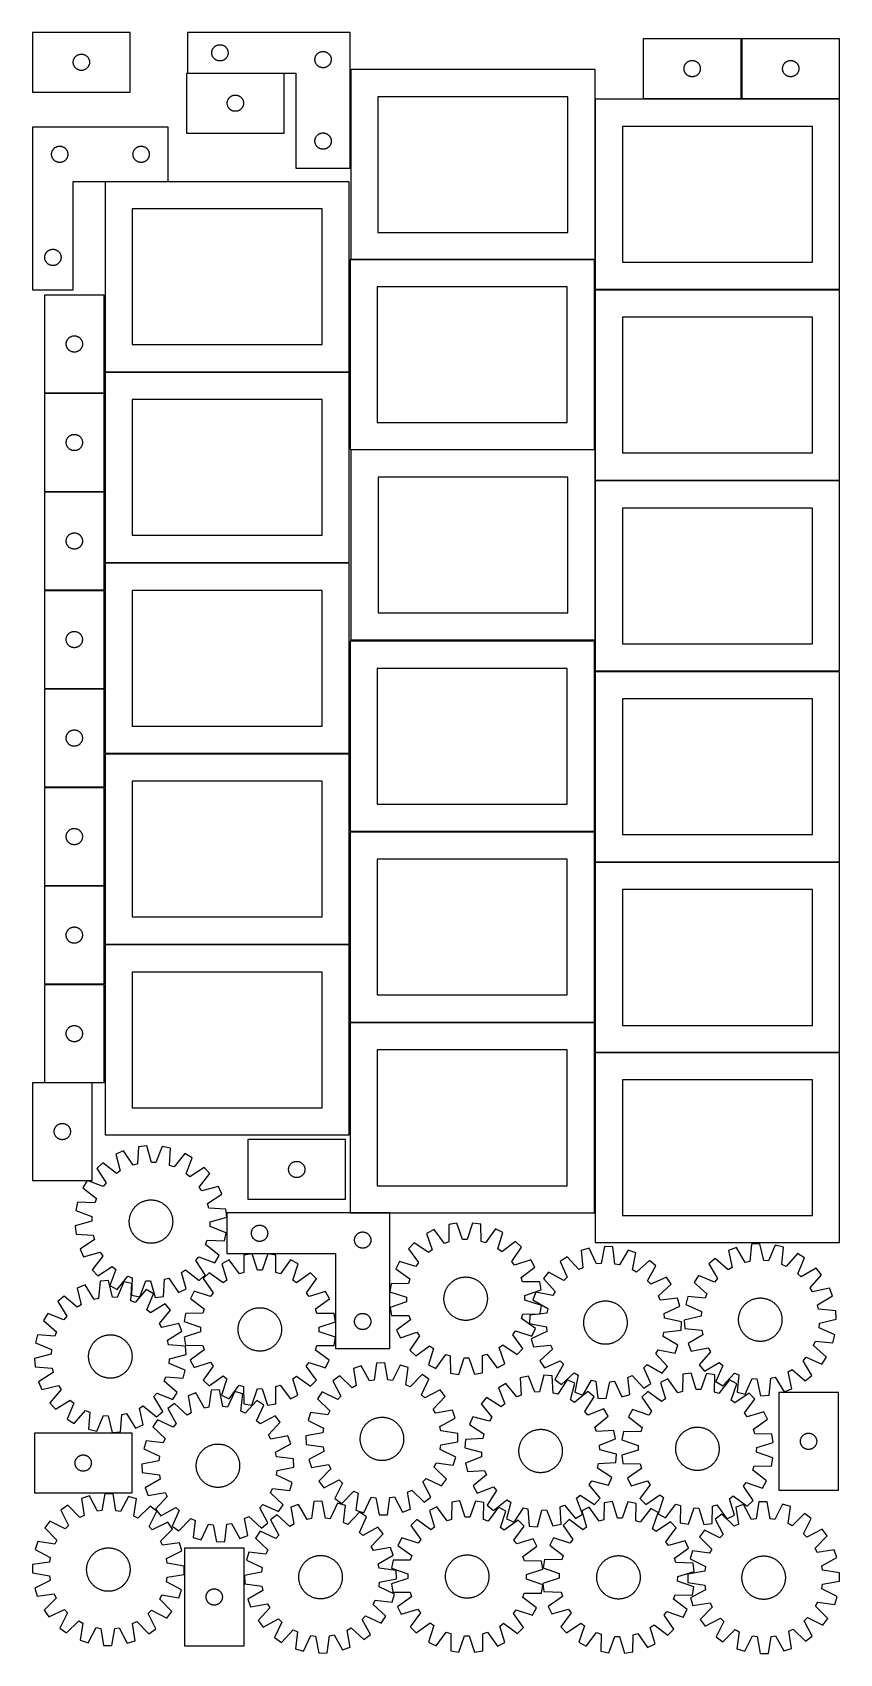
# Model space of a CAD drawing. Header units: millimetres. Extents: x 7 to 1493, y 7 to 2993.
import ezdxf

# ---------------------------------------------------------------- set-up
doc = ezdxf.new("R2010")
doc.units = ezdxf.units.MM
doc.layers.add('CUT', color=7, linetype='CONTINUOUS', true_color=0x000000)

msp = doc.modelspace()

# ---------------------------------------------------------------- linework, layer by layer
at = {"layer": 'CUT'}
for p, q in [((186.691951, 2993.464178), (6.691951, 2993.464178)), ((6.691951, 2993.464178), (6.691951, 2883.464178)), ((186.691951, 2883.464178), (186.691951, 2993.464178)), ((591.920099, 2993.339667), (291.920099, 2993.339667)), ((291.920099, 2993.339667), (291.920099, 2918.339667)), ((591.920099, 2743.339667), (591.920099, 2993.339667)), ((336.939988, 2956.611849), (336.999601, 2957.381982)), ((336.999601, 2957.381982), (337.098781, 2958.148026)), ((337.098781, 2958.148026), (337.237264, 2958.907948)), ((337.237264, 2958.907948), (337.414683, 2959.659734)), ((337.414683, 2959.659734), (337.630568, 2960.40139)), ((337.630568, 2960.40139), (337.884347, 2961.130949)), ((337.884347, 2961.130949), (338.175345, 2961.846476)), ((338.175345, 2961.846476), (338.502793, 2962.546074)), ((338.502793, 2962.546074), (338.86582, 2963.227888)), ((338.86582, 2963.227888), (339.263466, 2963.89011)), ((339.263466, 2963.89011), (339.694674, 2964.530984)), ((339.694674, 2964.530984), (340.158302, 2965.14881)), ((340.158302, 2965.14881), (340.65312, 2965.741949)), ((340.65312, 2965.741949), (341.177816, 2966.30883)), ((341.177816, 2966.30883), (341.730999, 2966.847948)), ((341.730999, 2966.847948), (342.311201, 2967.357874)), ((342.311201, 2967.357874), (342.916885, 2967.837256)), ((342.916885, 2967.837256), (343.546443, 2968.284822)), ((343.546443, 2968.284822), (344.198207, 2968.699387)), ((344.198207, 2968.699387), (344.870448, 2969.079849)), ((344.870448, 2969.079849), (345.561383, 2969.425201)), ((345.561383, 2969.425201), (346.269181, 2969.734527)), ((346.269181, 2969.734527), (346.991963, 2970.007006)), ((346.991963, 2970.007006), (347.727814, 2970.241915)), ((347.727814, 2970.241915), (348.474783, 2970.438633)), ((348.474783, 2970.438633), (349.230888, 2970.596637)), ((349.230888, 2970.596637), (349.994124, 2970.715507)), ((349.994124, 2970.715507), (350.762467, 2970.79493)), ((350.762467, 2970.79493), (351.53388, 2970.834694)), ((351.53388, 2970.834694), (352.306318, 2970.834694)), ((352.306318, 2970.834694), (353.077731, 2970.79493)), ((353.077731, 2970.79493), (353.846074, 2970.715507)), ((353.846074, 2970.715507), (354.60931, 2970.596637)), ((354.60931, 2970.596637), (355.365415, 2970.438633)), ((355.365415, 2970.438633), (356.112383, 2970.241915)), ((356.112383, 2970.241915), (356.848235, 2970.007006)), ((356.848235, 2970.007006), (357.571017, 2969.734527)), ((357.571017, 2969.734527), (358.278815, 2969.425201)), ((358.278815, 2969.425201), (358.96975, 2969.079849)), ((358.96975, 2969.079849), (359.641991, 2968.699387)), ((359.641991, 2968.699387), (360.293755, 2968.284822)), ((360.293755, 2968.284822), (360.923313, 2967.837256)), ((360.923313, 2967.837256), (361.528997, 2967.357874)), ((361.528997, 2967.357874), (362.109199, 2966.847948)), ((362.109199, 2966.847948), (362.662382, 2966.30883)), ((362.662382, 2966.30883), (363.187078, 2965.741949)), ((363.187078, 2965.741949), (363.681896, 2965.14881)), ((363.681896, 2965.14881), (364.145524, 2964.530984)), ((364.145524, 2964.530984), (364.576732, 2963.89011)), ((364.576732, 2963.89011), (364.974378, 2963.227888)), ((364.974378, 2963.227888), (365.337405, 2962.546074)), ((365.337405, 2962.546074), (365.664853, 2961.846476)), ((365.664853, 2961.846476), (365.955851, 2961.130949)), ((365.955851, 2961.130949), (366.20963, 2960.40139)), ((366.20963, 2960.40139), (366.425515, 2959.659734)), ((366.425515, 2959.659734), (366.602934, 2958.907948)), ((366.602934, 2958.907948), (366.741417, 2958.148026)), ((366.741417, 2958.148026), (366.840597, 2957.381982)), ((366.840597, 2957.381982), (366.90021, 2956.611849)), ((534.870448, 2956.579849), (535.561383, 2956.925201)), ((535.561383, 2956.925201), (536.269181, 2957.234527)), ((536.269181, 2957.234527), (536.991963, 2957.507006)), ((536.991963, 2957.507006), (537.727814, 2957.741915)), ((537.727814, 2957.741915), (538.474783, 2957.938633)), ((538.474783, 2957.938633), (539.230888, 2958.096637)), ((539.230888, 2958.096637), (539.994124, 2958.215507)), ((539.994124, 2958.215507), (540.762467, 2958.29493)), ((540.762467, 2958.29493), (541.53388, 2958.334694)), ((541.53388, 2958.334694), (542.306318, 2958.334694)), ((542.306318, 2958.334694), (543.077731, 2958.29493)), ((543.077731, 2958.29493), (543.846074, 2958.215507)), ((543.846074, 2958.215507), (544.60931, 2958.096637)), ((544.60931, 2958.096637), (545.365415, 2957.938633)), ((545.365415, 2957.938633), (546.112383, 2957.741915)), ((546.112383, 2957.741915), (546.848235, 2957.507006)), ((546.848235, 2957.507006), (547.571017, 2957.234527)), ((547.571017, 2957.234527), (548.278815, 2956.925201)), ((548.278815, 2956.925201), (548.96975, 2956.579849)), ((1311.950438, 2981.75348), (1131.950438, 2981.75348)), ((1131.950438, 2981.75348), (1131.950438, 2871.75348)), ((1311.950438, 2871.75348), (1311.950438, 2981.75348)), ((1493.475215, 2981.753485), (1313.475215, 2981.753485)), ((1313.475215, 2981.753485), (1313.475215, 2871.753485)), ((1493.475215, 2871.753485), (1493.475215, 2981.753485)), ((81.691951, 2938.464178), (81.71184, 2939.23636)), ((81.71184, 2937.691997), (81.691951, 2938.464178)), ((81.71184, 2939.23636), (81.771453, 2940.006493)), ((81.771453, 2936.921863), (81.71184, 2937.691997)), ((81.771453, 2940.006493), (81.870633, 2940.772537)), ((81.870633, 2936.15582), (81.771453, 2936.921863)), ((81.870633, 2940.772537), (82.009116, 2941.532459)), ((82.009116, 2935.395897), (81.870633, 2936.15582)), ((82.009116, 2941.532459), (82.186535, 2942.284245)), ((82.186535, 2934.644111), (82.009116, 2935.395897)), ((82.186535, 2942.284245), (82.40242, 2943.025901)), ((82.40242, 2933.902456), (82.186535, 2934.644111)), ((82.40242, 2943.025901), (82.656199, 2943.75546)), ((82.656199, 2933.172897), (82.40242, 2933.902456)), ((82.656199, 2943.75546), (82.947198, 2944.470987)), ((82.947198, 2932.45737), (82.656199, 2933.172897)), ((82.947198, 2944.470987), (83.274645, 2945.170585)), ((83.274645, 2931.757771), (82.947198, 2932.45737)), ((83.274645, 2945.170585), (83.637673, 2945.852399)), ((83.637673, 2931.075957), (83.274645, 2931.757771)), ((83.637673, 2945.852399), (84.035318, 2946.514621)), ((84.035318, 2930.413735), (83.637673, 2931.075957)), ((84.035318, 2946.514621), (84.466526, 2947.155495)), ((84.466526, 2929.772862), (84.035318, 2930.413735)), ((84.466526, 2947.155495), (84.930154, 2947.773321)), ((84.930154, 2929.155036), (84.466526, 2929.772862)), ((84.930154, 2947.773321), (85.424972, 2948.36646)), ((85.424972, 2928.561896), (84.930154, 2929.155036)), ((85.424972, 2948.36646), (85.949668, 2948.933341)), ((85.949668, 2927.995016), (85.424972, 2928.561896)), ((85.949668, 2948.933341), (86.502851, 2949.472459)), ((86.502851, 2927.455898), (85.949668, 2927.995016)), ((86.502851, 2949.472459), (87.083053, 2949.982385)), ((87.083053, 2926.945972), (86.502851, 2927.455898)), ((87.083053, 2949.982385), (87.688737, 2950.461767)), ((87.688737, 2950.461767), (88.318295, 2950.909333)), ((88.318295, 2950.909333), (88.970059, 2951.323898)), ((88.970059, 2951.323898), (89.6423, 2951.70436)), ((89.6423, 2951.70436), (90.333235, 2952.049712)), ((90.333235, 2952.049712), (91.041033, 2952.359038)), ((91.041033, 2952.359038), (91.763815, 2952.631517)), ((91.763815, 2952.631517), (92.499667, 2952.866426)), ((92.499667, 2952.866426), (93.246635, 2953.063144)), ((93.246635, 2953.063144), (94.00274, 2953.221148)), ((94.00274, 2953.221148), (94.765976, 2953.340018)), ((94.765976, 2953.340018), (95.534319, 2953.419441)), ((95.534319, 2953.419441), (96.305732, 2953.459205)), ((96.305732, 2953.459205), (97.07817, 2953.459205)), ((97.07817, 2953.459205), (97.849583, 2953.419441)), ((97.849583, 2953.419441), (98.617927, 2953.340018)), ((98.617927, 2953.340018), (99.381163, 2953.221148)), ((99.381163, 2953.221148), (100.137267, 2953.063144)), ((100.137267, 2953.063144), (100.884236, 2952.866426)), ((100.884236, 2952.866426), (101.620087, 2952.631517)), ((101.620087, 2952.631517), (102.34287, 2952.359038)), ((102.34287, 2952.359038), (103.050667, 2952.049712)), ((103.050667, 2952.049712), (103.741602, 2951.70436)), ((103.741602, 2951.70436), (104.413843, 2951.323898)), ((104.413843, 2951.323898), (105.065607, 2950.909333)), ((105.065607, 2950.909333), (105.695165, 2950.461767)), ((105.695165, 2950.461767), (106.300849, 2949.982385)), ((106.300849, 2949.982385), (106.881051, 2949.472459)), ((106.881051, 2927.455898), (106.300849, 2926.945972)), ((106.881051, 2949.472459), (107.434234, 2948.933341)), ((107.434234, 2927.995016), (106.881051, 2927.455898)), ((107.434234, 2948.933341), (107.95893, 2948.36646)), ((107.95893, 2928.561896), (107.434234, 2927.995016)), ((107.95893, 2948.36646), (108.453748, 2947.773321)), ((108.453748, 2929.155036), (107.95893, 2928.561896)), ((108.453748, 2947.773321), (108.917376, 2947.155495)), ((108.917376, 2929.772862), (108.453748, 2929.155036)), ((108.917376, 2947.155495), (109.348585, 2946.514621)), ((109.348585, 2930.413735), (108.917376, 2929.772862)), ((109.348585, 2946.514621), (109.74623, 2945.852399)), ((109.74623, 2931.075957), (109.348585, 2930.413735)), ((109.74623, 2945.852399), (110.109257, 2945.170585)), ((110.109257, 2931.757771), (109.74623, 2931.075957)), ((110.109257, 2945.170585), (110.436705, 2944.470987)), ((110.436705, 2932.45737), (110.109257, 2931.757771)), ((110.436705, 2944.470987), (110.727703, 2943.75546)), ((110.727703, 2933.172897), (110.436705, 2932.45737)), ((110.727703, 2943.75546), (110.981482, 2943.025901)), ((110.981482, 2933.902456), (110.727703, 2933.172897)), ((110.981482, 2943.025901), (111.197367, 2942.284245)), ((111.197367, 2934.644111), (110.981482, 2933.902456)), ((111.197367, 2942.284245), (111.374786, 2941.532459)), ((111.374786, 2935.395897), (111.197367, 2934.644111)), ((111.374786, 2941.532459), (111.51327, 2940.772537)), ((111.51327, 2936.15582), (111.374786, 2935.395897)), ((111.51327, 2940.772537), (111.612449, 2940.006493)), ((111.612449, 2936.921863), (111.51327, 2936.15582)), ((111.612449, 2940.006493), (111.672063, 2939.23636)), ((111.672063, 2937.691997), (111.612449, 2936.921863)), ((111.672063, 2939.23636), (111.691951, 2938.464178)), ((111.691951, 2938.464178), (111.672063, 2937.691997)), ((336.920099, 2955.839667), (336.939988, 2956.611849)), ((336.939988, 2955.067486), (336.920099, 2955.839667)), ((336.999601, 2954.297352), (336.939988, 2955.067486)), ((337.098781, 2953.531309), (336.999601, 2954.297352)), ((337.237264, 2952.771386), (337.098781, 2953.531309)), ((337.414683, 2952.0196), (337.237264, 2952.771386)), ((337.630568, 2951.277945), (337.414683, 2952.0196)), ((337.884347, 2950.548386), (337.630568, 2951.277945)), ((338.175345, 2949.832859), (337.884347, 2950.548386)), ((338.502793, 2949.13326), (338.175345, 2949.832859)), ((338.86582, 2948.451446), (338.502793, 2949.13326)), ((339.263466, 2947.789224), (338.86582, 2948.451446)), ((339.694674, 2947.148351), (339.263466, 2947.789224)), ((340.158302, 2946.530525), (339.694674, 2947.148351)), ((340.65312, 2945.937385), (340.158302, 2946.530525)), ((341.177816, 2945.370505), (340.65312, 2945.937385)), ((341.730999, 2944.831387), (341.177816, 2945.370505)), ((342.311201, 2944.321461), (341.730999, 2944.831387)), ((342.916885, 2943.842079), (342.311201, 2944.321461)), ((343.546443, 2943.394512), (342.916885, 2943.842079)), ((344.198207, 2942.979948), (343.546443, 2943.394512)), ((344.870448, 2942.599485), (344.198207, 2942.979948)), ((345.561383, 2942.254133), (344.870448, 2942.599485)), ((346.269181, 2941.944808), (345.561383, 2942.254133)), ((346.991963, 2941.672329), (346.269181, 2941.944808)), ((347.727814, 2941.437419), (346.991963, 2941.672329)), ((348.474783, 2941.240702), (347.727814, 2941.437419)), ((349.230888, 2941.082698), (348.474783, 2941.240702)), ((349.994124, 2940.963827), (349.230888, 2941.082698)), ((350.762467, 2940.884404), (349.994124, 2940.963827)), ((351.53388, 2940.84464), (350.762467, 2940.884404)), ((352.306318, 2940.84464), (351.53388, 2940.84464)), ((353.077731, 2940.884404), (352.306318, 2940.84464)), ((353.846074, 2940.963827), (353.077731, 2940.884404)), ((354.60931, 2941.082698), (353.846074, 2940.963827)), ((355.365415, 2941.240702), (354.60931, 2941.082698)), ((356.112383, 2941.437419), (355.365415, 2941.240702)), ((356.848235, 2941.672329), (356.112383, 2941.437419)), ((357.571017, 2941.944808), (356.848235, 2941.672329)), ((358.278815, 2942.254133), (357.571017, 2941.944808)), ((358.96975, 2942.599485), (358.278815, 2942.254133)), ((359.641991, 2942.979948), (358.96975, 2942.599485)), ((360.293755, 2943.394512), (359.641991, 2942.979948)), ((360.923313, 2943.842079), (360.293755, 2943.394512)), ((361.528997, 2944.321461), (360.923313, 2943.842079)), ((362.109199, 2944.831387), (361.528997, 2944.321461)), ((362.662382, 2945.370505), (362.109199, 2944.831387)), ((363.187078, 2945.937385), (362.662382, 2945.370505)), ((363.681896, 2946.530525), (363.187078, 2945.937385)), ((364.145524, 2947.148351), (363.681896, 2946.530525)), ((364.576732, 2947.789224), (364.145524, 2947.148351)), ((364.974378, 2948.451446), (364.576732, 2947.789224)), ((365.337405, 2949.13326), (364.974378, 2948.451446)), ((365.664853, 2949.832859), (365.337405, 2949.13326)), ((365.955851, 2950.548386), (365.664853, 2949.832859)), ((366.20963, 2951.277945), (365.955851, 2950.548386)), ((366.425515, 2952.0196), (366.20963, 2951.277945)), ((366.602934, 2952.771386), (366.425515, 2952.0196)), ((366.741417, 2953.531309), (366.602934, 2952.771386)), ((366.840597, 2954.297352), (366.741417, 2953.531309)), ((366.90021, 2955.067486), (366.840597, 2954.297352)), ((366.90021, 2956.611849), (366.920099, 2955.839667)), ((366.920099, 2955.839667), (366.90021, 2955.067486)), ((526.920099, 2943.339667), (526.939988, 2944.111849)), ((526.939988, 2942.567486), (526.920099, 2943.339667)), ((526.939988, 2944.111849), (526.999601, 2944.881982)), ((526.999601, 2941.797352), (526.939988, 2942.567486)), ((526.999601, 2944.881982), (527.098781, 2945.648026)), ((527.098781, 2941.031309), (526.999601, 2941.797352)), ((527.098781, 2945.648026), (527.237264, 2946.407948)), ((527.237264, 2940.271386), (527.098781, 2941.031309)), ((527.237264, 2946.407948), (527.414683, 2947.159734)), ((527.414683, 2939.5196), (527.237264, 2940.271386)), ((527.414683, 2947.159734), (527.630568, 2947.90139)), ((527.630568, 2938.777945), (527.414683, 2939.5196)), ((527.630568, 2947.90139), (527.884347, 2948.630949)), ((527.884347, 2938.048386), (527.630568, 2938.777945)), ((527.884347, 2948.630949), (528.175345, 2949.346476)), ((528.175345, 2937.332859), (527.884347, 2938.048386)), ((528.175345, 2949.346476), (528.502793, 2950.046074)), ((528.502793, 2936.63326), (528.175345, 2937.332859)), ((528.502793, 2950.046074), (528.86582, 2950.727888)), ((528.86582, 2935.951446), (528.502793, 2936.63326)), ((528.86582, 2950.727888), (529.263466, 2951.39011)), ((529.263466, 2935.289224), (528.86582, 2935.951446)), ((529.263466, 2951.39011), (529.694674, 2952.030984)), ((529.694674, 2934.648351), (529.263466, 2935.289224)), ((529.694674, 2952.030984), (530.158302, 2952.64881)), ((530.158302, 2934.030525), (529.694674, 2934.648351)), ((530.158302, 2952.64881), (530.65312, 2953.241949)), ((530.65312, 2933.437385), (530.158302, 2934.030525)), ((530.65312, 2953.241949), (531.177816, 2953.80883)), ((531.177816, 2932.870505), (530.65312, 2933.437385)), ((531.177816, 2953.80883), (531.730999, 2954.347948)), ((531.730999, 2932.331387), (531.177816, 2932.870505)), ((531.730999, 2954.347948), (532.311201, 2954.857874)), ((532.311201, 2931.821461), (531.730999, 2932.331387)), ((532.311201, 2954.857874), (532.916885, 2955.337256)), ((532.916885, 2931.342079), (532.311201, 2931.821461)), ((532.916885, 2955.337256), (533.546443, 2955.784822)), ((533.546443, 2930.894512), (532.916885, 2931.342079)), ((533.546443, 2955.784822), (534.198207, 2956.199387)), ((534.198207, 2930.479948), (533.546443, 2930.894512)), ((534.198207, 2956.199387), (534.870448, 2956.579849)), ((534.870448, 2930.099485), (534.198207, 2930.479948)), ((535.561383, 2929.754133), (534.870448, 2930.099485)), ((536.269181, 2929.444808), (535.561383, 2929.754133)), ((536.991963, 2929.172329), (536.269181, 2929.444808)), ((537.727814, 2928.937419), (536.991963, 2929.172329)), ((538.474783, 2928.740702), (537.727814, 2928.937419)), ((539.230888, 2928.582698), (538.474783, 2928.740702)), ((539.994124, 2928.463827), (539.230888, 2928.582698)), ((540.762467, 2928.384404), (539.994124, 2928.463827)), ((541.53388, 2928.34464), (540.762467, 2928.384404)), ((542.306318, 2928.34464), (541.53388, 2928.34464)), ((543.077731, 2928.384404), (542.306318, 2928.34464)), ((543.846074, 2928.463827), (543.077731, 2928.384404)), ((544.60931, 2928.582698), (543.846074, 2928.463827)), ((545.365415, 2928.740702), (544.60931, 2928.582698)), ((546.112383, 2928.937419), (545.365415, 2928.740702)), ((546.848235, 2929.172329), (546.112383, 2928.937419)), ((547.571017, 2929.444808), (546.848235, 2929.172329)), ((548.278815, 2929.754133), (547.571017, 2929.444808)), ((548.96975, 2930.099485), (548.278815, 2929.754133)), ((548.96975, 2956.579849), (549.641991, 2956.199387)), ((549.641991, 2930.479948), (548.96975, 2930.099485)), ((549.641991, 2956.199387), (550.293755, 2955.784822)), ((550.293755, 2930.894512), (549.641991, 2930.479948)), ((550.293755, 2955.784822), (550.923313, 2955.337256)), ((550.923313, 2931.342079), (550.293755, 2930.894512)), ((550.923313, 2955.337256), (551.528997, 2954.857874)), ((551.528997, 2931.821461), (550.923313, 2931.342079)), ((551.528997, 2954.857874), (552.109199, 2954.347948)), ((552.109199, 2932.331387), (551.528997, 2931.821461)), ((552.109199, 2954.347948), (552.662382, 2953.80883)), ((552.662382, 2932.870505), (552.109199, 2932.331387)), ((552.662382, 2953.80883), (553.187078, 2953.241949)), ((553.187078, 2933.437385), (552.662382, 2932.870505)), ((553.187078, 2953.241949), (553.681896, 2952.64881)), ((553.681896, 2934.030525), (553.187078, 2933.437385)), ((553.681896, 2952.64881), (554.145524, 2952.030984)), ((554.145524, 2934.648351), (553.681896, 2934.030525)), ((554.145524, 2952.030984), (554.576732, 2951.39011)), ((554.576732, 2935.289224), (554.145524, 2934.648351)), ((554.576732, 2951.39011), (554.974378, 2950.727888)), ((554.974378, 2935.951446), (554.576732, 2935.289224)), ((554.974378, 2950.727888), (555.337405, 2950.046074)), ((555.337405, 2936.63326), (554.974378, 2935.951446)), ((555.337405, 2950.046074), (555.664853, 2949.346476)), ((555.664853, 2937.332859), (555.337405, 2936.63326)), ((555.664853, 2949.346476), (555.955851, 2948.630949)), ((555.955851, 2938.048386), (555.664853, 2937.332859)), ((555.955851, 2948.630949), (556.20963, 2947.90139)), ((556.20963, 2938.777945), (555.955851, 2938.048386)), ((556.20963, 2947.90139), (556.425515, 2947.159734)), ((556.425515, 2939.5196), (556.20963, 2938.777945)), ((556.425515, 2947.159734), (556.602934, 2946.407948)), ((556.602934, 2940.271386), (556.425515, 2939.5196)), ((556.602934, 2946.407948), (556.741417, 2945.648026)), ((556.741417, 2941.031309), (556.602934, 2940.271386)), ((556.741417, 2945.648026), (556.840597, 2944.881982)), ((556.840597, 2941.797352), (556.741417, 2941.031309)), ((556.840597, 2944.881982), (556.90021, 2944.111849)), ((556.90021, 2942.567486), (556.840597, 2941.797352)), ((556.90021, 2944.111849), (556.920099, 2943.339667)), ((556.920099, 2943.339667), (556.90021, 2942.567486)), ((1206.950438, 2926.75348), (1206.970327, 2927.525661)), ((1206.970327, 2927.525661), (1207.02994, 2928.295795)), ((1207.02994, 2928.295795), (1207.12912, 2929.061839)), ((1207.12912, 2929.061839), (1207.267603, 2929.821761)), ((1207.267603, 2929.821761), (1207.445022, 2930.573547)), ((1207.445022, 2930.573547), (1207.660907, 2931.315202)), ((1207.660907, 2931.315202), (1207.914686, 2932.044761)), ((1207.914686, 2932.044761), (1208.205685, 2932.760289)), ((1208.205685, 2932.760289), (1208.533132, 2933.459887)), ((1208.533132, 2933.459887), (1208.89616, 2934.141701)), ((1208.89616, 2934.141701), (1209.293805, 2934.803923)), ((1209.293805, 2934.803923), (1209.725013, 2935.444796)), ((1209.725013, 2935.444796), (1210.188641, 2936.062622)), ((1210.188641, 2936.062622), (1210.683459, 2936.655762)), ((1210.683459, 2936.655762), (1211.208155, 2937.222642)), ((1211.208155, 2937.222642), (1211.761338, 2937.76176)), ((1211.761338, 2937.76176), (1212.34154, 2938.271687)), ((1212.34154, 2938.271687), (1212.947224, 2938.751069)), ((1212.947224, 2938.751069), (1213.576782, 2939.198635)), ((1213.576782, 2939.198635), (1214.228546, 2939.613199)), ((1214.228546, 2939.613199), (1214.900787, 2939.993662)), ((1214.900787, 2939.993662), (1215.591722, 2940.339014)), ((1215.591722, 2940.339014), (1216.29952, 2940.648339)), ((1216.29952, 2940.648339), (1217.022302, 2940.920818)), ((1217.022302, 2940.920818), (1217.758154, 2941.155728)), ((1217.758154, 2941.155728), (1218.505122, 2941.352446)), ((1218.505122, 2941.352446), (1219.261227, 2941.510449)), ((1219.261227, 2941.510449), (1220.024463, 2941.62932)), ((1220.024463, 2941.62932), (1220.792806, 2941.708743)), ((1220.792806, 2941.708743), (1221.564219, 2941.748507)), ((1221.564219, 2941.748507), (1222.336657, 2941.748507)), ((1222.336657, 2941.748507), (1223.10807, 2941.708743)), ((1223.10807, 2941.708743), (1223.876413, 2941.62932)), ((1223.876413, 2941.62932), (1224.63965, 2941.510449)), ((1224.63965, 2941.510449), (1225.395754, 2941.352446)), ((1225.395754, 2941.352446), (1226.142723, 2941.155728)), ((1226.142723, 2941.155728), (1226.878574, 2940.920818)), ((1226.878574, 2940.920818), (1227.601357, 2940.648339)), ((1227.601357, 2940.648339), (1228.309154, 2940.339014)), ((1228.309154, 2940.339014), (1229.000089, 2939.993662)), ((1229.000089, 2939.993662), (1229.67233, 2939.613199)), ((1229.67233, 2939.613199), (1230.324094, 2939.198635)), ((1230.324094, 2939.198635), (1230.953652, 2938.751069)), ((1230.953652, 2938.751069), (1231.559336, 2938.271687)), ((1231.559336, 2938.271687), (1232.139538, 2937.76176)), ((1232.139538, 2937.76176), (1232.692721, 2937.222642)), ((1232.692721, 2937.222642), (1233.217417, 2936.655762)), ((1233.217417, 2936.655762), (1233.712235, 2936.062622)), ((1233.712235, 2936.062622), (1234.175863, 2935.444796)), ((1234.175863, 2935.444796), (1234.607072, 2934.803923)), ((1234.607072, 2934.803923), (1235.004717, 2934.141701)), ((1235.004717, 2934.141701), (1235.367744, 2933.459887)), ((1235.367744, 2933.459887), (1235.695192, 2932.760289)), ((1235.695192, 2932.760289), (1235.98619, 2932.044761)), ((1235.98619, 2932.044761), (1236.239969, 2931.315202)), ((1236.239969, 2931.315202), (1236.455854, 2930.573547)), ((1236.455854, 2930.573547), (1236.633273, 2929.821761)), ((1236.633273, 2929.821761), (1236.771757, 2929.061839)), ((1236.771757, 2929.061839), (1236.870936, 2928.295795)), ((1236.870936, 2928.295795), (1236.930549, 2927.525661)), ((1236.930549, 2927.525661), (1236.950438, 2926.75348)), ((1388.475215, 2926.753485), (1388.495104, 2927.525666)), ((1388.495104, 2927.525666), (1388.554717, 2928.2958)), ((1388.554717, 2928.2958), (1388.653897, 2929.061844)), ((1388.653897, 2929.061844), (1388.79238, 2929.821766)), ((1388.79238, 2929.821766), (1388.969799, 2930.573552)), ((1388.969799, 2930.573552), (1389.185685, 2931.315207)), ((1389.185685, 2931.315207), (1389.439463, 2932.044766)), ((1389.439463, 2932.044766), (1389.730462, 2932.760294)), ((1389.730462, 2932.760294), (1390.057909, 2933.459892)), ((1390.057909, 2933.459892), (1390.420937, 2934.141706)), ((1390.420937, 2934.141706), (1390.818582, 2934.803928)), ((1390.818582, 2934.803928), (1391.24979, 2935.444801)), ((1391.24979, 2935.444801), (1391.713418, 2936.062627)), ((1391.713418, 2936.062627), (1392.208236, 2936.655767)), ((1392.208236, 2936.655767), (1392.732933, 2937.222647)), ((1392.732933, 2937.222647), (1393.286115, 2937.761765)), ((1393.286115, 2937.761765), (1393.866318, 2938.271692)), ((1393.866318, 2938.271692), (1394.472001, 2938.751074)), ((1394.472001, 2938.751074), (1395.10156, 2939.19864)), ((1395.10156, 2939.19864), (1395.753323, 2939.613204)), ((1395.753323, 2939.613204), (1396.425564, 2939.993667)), ((1396.425564, 2939.993667), (1397.116499, 2940.339019)), ((1397.116499, 2940.339019), (1397.824297, 2940.648344)), ((1397.824297, 2940.648344), (1398.54708, 2940.920823)), ((1398.54708, 2940.920823), (1399.282931, 2941.155733)), ((1399.282931, 2941.155733), (1400.029899, 2941.352451)), ((1400.029899, 2941.352451), (1400.786004, 2941.510454)), ((1400.786004, 2941.510454), (1401.54924, 2941.629325)), ((1401.54924, 2941.629325), (1402.317583, 2941.708748)), ((1402.317583, 2941.708748), (1403.088997, 2941.748512)), ((1403.088997, 2941.748512), (1403.861434, 2941.748512)), ((1403.861434, 2941.748512), (1404.632847, 2941.708748)), ((1404.632847, 2941.708748), (1405.401191, 2941.629325)), ((1405.401191, 2941.629325), (1406.164427, 2941.510454)), ((1406.164427, 2941.510454), (1406.920531, 2941.352451)), ((1406.920531, 2941.352451), (1407.6675, 2941.155733)), ((1407.6675, 2941.155733), (1408.403351, 2940.920823)), ((1408.403351, 2940.920823), (1409.126134, 2940.648344)), ((1409.126134, 2940.648344), (1409.833931, 2940.339019)), ((1409.833931, 2940.339019), (1410.524866, 2939.993667)), ((1410.524866, 2939.993667), (1411.197107, 2939.613204)), ((1411.197107, 2939.613204), (1411.848871, 2939.19864)), ((1411.848871, 2939.19864), (1412.47843, 2938.751074)), ((1412.47843, 2938.751074), (1413.084113, 2938.271692)), ((1413.084113, 2938.271692), (1413.664315, 2937.761765)), ((1413.664315, 2937.761765), (1414.217498, 2937.222647)), ((1414.217498, 2937.222647), (1414.742194, 2936.655767)), ((1414.742194, 2936.655767), (1415.237012, 2936.062627)), ((1415.237012, 2936.062627), (1415.70064, 2935.444801)), ((1415.70064, 2935.444801), (1416.131849, 2934.803928)), ((1416.131849, 2934.803928), (1416.529494, 2934.141706)), ((1416.529494, 2934.141706), (1416.892522, 2933.459892)), ((1416.892522, 2933.459892), (1417.219969, 2932.760294)), ((1417.219969, 2932.760294), (1417.510968, 2932.044766)), ((1417.510968, 2932.044766), (1417.764746, 2931.315207)), ((1417.764746, 2931.315207), (1417.980631, 2930.573552)), ((1417.980631, 2930.573552), (1418.158051, 2929.821766)), ((1418.158051, 2929.821766), (1418.296534, 2929.061844)), ((1418.296534, 2929.061844), (1418.395713, 2928.2958)), ((1418.395713, 2928.2958), (1418.455327, 2927.525666)), ((1418.455327, 2927.525666), (1418.475215, 2926.753485)), ((87.688737, 2926.46659), (87.083053, 2926.945972)), ((88.318295, 2926.019023), (87.688737, 2926.46659)), ((88.970059, 2925.604459), (88.318295, 2926.019023)), ((89.6423, 2925.223996), (88.970059, 2925.604459)), ((90.333235, 2924.878644), (89.6423, 2925.223996)), ((91.041033, 2924.569319), (90.333235, 2924.878644)), ((91.763815, 2924.29684), (91.041033, 2924.569319)), ((92.499667, 2924.06193), (91.763815, 2924.29684)), ((93.246635, 2923.865213), (92.499667, 2924.06193)), ((94.00274, 2923.707209), (93.246635, 2923.865213)), ((94.765976, 2923.588338), (94.00274, 2923.707209)), ((95.534319, 2923.508915), (94.765976, 2923.588338)), ((96.305732, 2923.469151), (95.534319, 2923.508915)), ((97.07817, 2923.469151), (96.305732, 2923.469151)), ((97.849583, 2923.508915), (97.07817, 2923.469151)), ((98.617927, 2923.588338), (97.849583, 2923.508915)), ((99.381163, 2923.707209), (98.617927, 2923.588338)), ((100.137267, 2923.865213), (99.381163, 2923.707209)), ((100.884236, 2924.06193), (100.137267, 2923.865213)), ((101.620087, 2924.29684), (100.884236, 2924.06193)), ((102.34287, 2924.569319), (101.620087, 2924.29684)), ((103.050667, 2924.878644), (102.34287, 2924.569319)), ((103.741602, 2925.223996), (103.050667, 2924.878644)), ((104.413843, 2925.604459), (103.741602, 2925.223996)), ((105.065607, 2926.019023), (104.413843, 2925.604459)), ((105.695165, 2926.46659), (105.065607, 2926.019023)), ((106.300849, 2926.945972), (105.695165, 2926.46659)), ((470.410945, 2918.089422), (290.410945, 2918.089422)), ((290.410945, 2918.089422), (290.410945, 2808.089422)), ((291.920099, 2918.339667), (491.920099, 2918.339667)), ((470.410945, 2808.089422), (470.410945, 2918.089422)), ((491.920099, 2918.339667), (491.920099, 2743.339667)), ((1043.044958, 2925.066494), (593.044958, 2925.066494)), ((593.044958, 2925.066494), (593.044958, 2575.066494)), ((1043.044958, 2575.066494), (1043.044958, 2925.066494)), ((1206.970327, 2925.981299), (1206.950438, 2926.75348)), ((1207.02994, 2925.211165), (1206.970327, 2925.981299)), ((1207.12912, 2924.445121), (1207.02994, 2925.211165)), ((1207.267603, 2923.685199), (1207.12912, 2924.445121)), ((1207.445022, 2922.933413), (1207.267603, 2923.685199)), ((1207.660907, 2922.191757), (1207.445022, 2922.933413)), ((1207.914686, 2921.462199), (1207.660907, 2922.191757)), ((1208.205685, 2920.746671), (1207.914686, 2921.462199)), ((1208.533132, 2920.047073), (1208.205685, 2920.746671)), ((1208.89616, 2919.365259), (1208.533132, 2920.047073)), ((1209.293805, 2918.703037), (1208.89616, 2919.365259)), ((1209.725013, 2918.062163), (1209.293805, 2918.703037)), ((1210.188641, 2917.444338), (1209.725013, 2918.062163)), ((1210.683459, 2916.851198), (1210.188641, 2917.444338)), ((1211.208155, 2916.284318), (1210.683459, 2916.851198)), ((1211.761338, 2915.745199), (1211.208155, 2916.284318)), ((1212.34154, 2915.235273), (1211.761338, 2915.745199)), ((1212.947224, 2914.755891), (1212.34154, 2915.235273)), ((1213.576782, 2914.308325), (1212.947224, 2914.755891)), ((1214.228546, 2913.89376), (1213.576782, 2914.308325)), ((1214.900787, 2913.513298), (1214.228546, 2913.89376)), ((1215.591722, 2913.167946), (1214.900787, 2913.513298)), ((1216.29952, 2912.85862), (1215.591722, 2913.167946)), ((1217.022302, 2912.586141), (1216.29952, 2912.85862)), ((1217.758154, 2912.351232), (1217.022302, 2912.586141)), ((1218.505122, 2912.154514), (1217.758154, 2912.351232)), ((1219.261227, 2911.996511), (1218.505122, 2912.154514)), ((1220.024463, 2911.87764), (1219.261227, 2911.996511)), ((1220.792806, 2911.798217), (1220.024463, 2911.87764)), ((1221.564219, 2911.758453), (1220.792806, 2911.798217)), ((1222.336657, 2911.758453), (1221.564219, 2911.758453)), ((1223.10807, 2911.798217), (1222.336657, 2911.758453)), ((1223.876413, 2911.87764), (1223.10807, 2911.798217)), ((1224.63965, 2911.996511), (1223.876413, 2911.87764)), ((1225.395754, 2912.154514), (1224.63965, 2911.996511)), ((1226.142723, 2912.351232), (1225.395754, 2912.154514)), ((1226.878574, 2912.586141), (1226.142723, 2912.351232)), ((1227.601357, 2912.85862), (1226.878574, 2912.586141)), ((1228.309154, 2913.167946), (1227.601357, 2912.85862)), ((1229.000089, 2913.513298), (1228.309154, 2913.167946)), ((1229.67233, 2913.89376), (1229.000089, 2913.513298)), ((1230.324094, 2914.308325), (1229.67233, 2913.89376)), ((1230.953652, 2914.755891), (1230.324094, 2914.308325)), ((1231.559336, 2915.235273), (1230.953652, 2914.755891)), ((1232.139538, 2915.745199), (1231.559336, 2915.235273)), ((1232.692721, 2916.284318), (1232.139538, 2915.745199)), ((1233.217417, 2916.851198), (1232.692721, 2916.284318)), ((1233.712235, 2917.444338), (1233.217417, 2916.851198)), ((1234.175863, 2918.062163), (1233.712235, 2917.444338)), ((1234.607072, 2918.703037), (1234.175863, 2918.062163)), ((1235.004717, 2919.365259), (1234.607072, 2918.703037)), ((1235.367744, 2920.047073), (1235.004717, 2919.365259)), ((1235.695192, 2920.746671), (1235.367744, 2920.047073)), ((1235.98619, 2921.462199), (1235.695192, 2920.746671)), ((1236.239969, 2922.191757), (1235.98619, 2921.462199)), ((1236.455854, 2922.933413), (1236.239969, 2922.191757)), ((1236.633273, 2923.685199), (1236.455854, 2922.933413)), ((1236.771757, 2924.445121), (1236.633273, 2923.685199)), ((1236.870936, 2925.211165), (1236.771757, 2924.445121)), ((1236.930549, 2925.981299), (1236.870936, 2925.211165)), ((1236.950438, 2926.75348), (1236.930549, 2925.981299)), ((1388.495104, 2925.981304), (1388.475215, 2926.753485)), ((1388.554717, 2925.21117), (1388.495104, 2925.981304)), ((1388.653897, 2924.445126), (1388.554717, 2925.21117)), ((1388.79238, 2923.685204), (1388.653897, 2924.445126)), ((1388.969799, 2922.933418), (1388.79238, 2923.685204)), ((1389.185685, 2922.191762), (1388.969799, 2922.933418)), ((1389.439463, 2921.462204), (1389.185685, 2922.191762)), ((1389.730462, 2920.746676), (1389.439463, 2921.462204)), ((1390.057909, 2920.047078), (1389.730462, 2920.746676)), ((1390.420937, 2919.365264), (1390.057909, 2920.047078)), ((1390.818582, 2918.703042), (1390.420937, 2919.365264)), ((1391.24979, 2918.062168), (1390.818582, 2918.703042)), ((1391.713418, 2917.444343), (1391.24979, 2918.062168)), ((1392.208236, 2916.851203), (1391.713418, 2917.444343)), ((1392.732933, 2916.284323), (1392.208236, 2916.851203)), ((1393.286115, 2915.745204), (1392.732933, 2916.284323)), ((1393.866318, 2915.235278), (1393.286115, 2915.745204)), ((1394.472001, 2914.755896), (1393.866318, 2915.235278)), ((1395.10156, 2914.30833), (1394.472001, 2914.755896)), ((1395.753323, 2913.893766), (1395.10156, 2914.30833)), ((1396.425564, 2913.513303), (1395.753323, 2913.893766)), ((1397.116499, 2913.167951), (1396.425564, 2913.513303)), ((1397.824297, 2912.858625), (1397.116499, 2913.167951)), ((1398.54708, 2912.586146), (1397.824297, 2912.858625)), ((1399.282931, 2912.351237), (1398.54708, 2912.586146)), ((1400.029899, 2912.154519), (1399.282931, 2912.351237)), ((1400.786004, 2911.996516), (1400.029899, 2912.154519)), ((1401.54924, 2911.877645), (1400.786004, 2911.996516)), ((1402.317583, 2911.798222), (1401.54924, 2911.877645)), ((1403.088997, 2911.758458), (1402.317583, 2911.798222)), ((1403.861434, 2911.758458), (1403.088997, 2911.758458)), ((1404.632847, 2911.798222), (1403.861434, 2911.758458)), ((1405.401191, 2911.877645), (1404.632847, 2911.798222)), ((1406.164427, 2911.996516), (1405.401191, 2911.877645)), ((1406.920531, 2912.154519), (1406.164427, 2911.996516)), ((1407.6675, 2912.351237), (1406.920531, 2912.154519)), ((1408.403351, 2912.586146), (1407.6675, 2912.351237)), ((1409.126134, 2912.858625), (1408.403351, 2912.586146)), ((1409.833931, 2913.167951), (1409.126134, 2912.858625)), ((1410.524866, 2913.513303), (1409.833931, 2913.167951)), ((1411.197107, 2913.893766), (1410.524866, 2913.513303)), ((1411.848871, 2914.30833), (1411.197107, 2913.893766)), ((1412.47843, 2914.755896), (1411.848871, 2914.30833)), ((1413.084113, 2915.235278), (1412.47843, 2914.755896)), ((1413.664315, 2915.745204), (1413.084113, 2915.235278)), ((1414.217498, 2916.284323), (1413.664315, 2915.745204)), ((1414.742194, 2916.851203), (1414.217498, 2916.284323)), ((1415.237012, 2917.444343), (1414.742194, 2916.851203)), ((1415.70064, 2918.062168), (1415.237012, 2917.444343)), ((1416.131849, 2918.703042), (1415.70064, 2918.062168)), ((1416.529494, 2919.365264), (1416.131849, 2918.703042)), ((1416.892522, 2920.047078), (1416.529494, 2919.365264)), ((1417.219969, 2920.746676), (1416.892522, 2920.047078)), ((1417.510968, 2921.462204), (1417.219969, 2920.746676)), ((1417.764746, 2922.191762), (1417.510968, 2921.462204)), ((1417.980631, 2922.933418), (1417.764746, 2922.191762)), ((1418.158051, 2923.685204), (1417.980631, 2922.933418)), ((1418.296534, 2924.445126), (1418.158051, 2923.685204)), ((1418.395713, 2925.21117), (1418.296534, 2924.445126)), ((1418.455327, 2925.981304), (1418.395713, 2925.21117)), ((1418.475215, 2926.753485), (1418.455327, 2925.981304)), ((6.691951, 2883.464178), (186.691951, 2883.464178)), ((365.905529, 2866.909489), (366.121415, 2867.651145)), ((366.121415, 2867.651145), (366.375193, 2868.380704)), ((366.375193, 2868.380704), (366.666192, 2869.096231)), ((366.666192, 2869.096231), (366.993639, 2869.795829)), ((366.993639, 2869.795829), (367.356667, 2870.477643)), ((367.356667, 2870.477643), (367.754312, 2871.139865)), ((367.754312, 2871.139865), (368.18552, 2871.780739)), ((368.18552, 2871.780739), (368.649148, 2872.398565)), ((368.649148, 2872.398565), (369.143966, 2872.991704)), ((369.143966, 2872.991704), (369.668662, 2873.558585)), ((369.668662, 2873.558585), (370.221845, 2874.097703)), ((370.221845, 2874.097703), (370.802048, 2874.607629)), ((370.802048, 2874.607629), (371.407731, 2875.087011)), ((371.407731, 2875.087011), (372.037289, 2875.534578)), ((372.037289, 2875.534578), (372.689053, 2875.949142)), ((372.689053, 2875.949142), (373.361294, 2876.329604)), ((373.361294, 2876.329604), (374.052229, 2876.674956)), ((374.052229, 2876.674956), (374.760027, 2876.984282)), ((374.760027, 2876.984282), (375.48281, 2877.256761)), ((375.48281, 2877.256761), (376.218661, 2877.491671)), ((376.218661, 2877.491671), (376.965629, 2877.688388)), ((376.965629, 2877.688388), (377.721734, 2877.846392)), ((377.721734, 2877.846392), (378.48497, 2877.965263)), ((378.48497, 2877.965263), (379.253313, 2878.044685)), ((379.253313, 2878.044685), (380.024727, 2878.084449)), ((380.024727, 2878.084449), (380.797164, 2878.084449)), ((380.797164, 2878.084449), (381.568577, 2878.044685)), ((381.568577, 2878.044685), (382.336921, 2877.965263)), ((382.336921, 2877.965263), (383.100157, 2877.846392)), ((383.100157, 2877.846392), (383.856261, 2877.688388)), ((383.856261, 2877.688388), (384.60323, 2877.491671)), ((384.60323, 2877.491671), (385.339081, 2877.256761)), ((385.339081, 2877.256761), (386.061864, 2876.984282)), ((386.061864, 2876.984282), (386.769661, 2876.674956)), ((386.769661, 2876.674956), (387.460596, 2876.329604)), ((387.460596, 2876.329604), (388.132837, 2875.949142)), ((388.132837, 2875.949142), (388.784601, 2875.534578)), ((388.784601, 2875.534578), (389.41416, 2875.087011)), ((389.41416, 2875.087011), (390.019843, 2874.607629)), ((390.019843, 2874.607629), (390.600045, 2874.097703)), ((390.600045, 2874.097703), (391.153228, 2873.558585)), ((391.153228, 2873.558585), (391.677924, 2872.991704)), ((391.677924, 2872.991704), (392.172742, 2872.398565)), ((392.172742, 2872.398565), (392.63637, 2871.780739)), ((392.63637, 2871.780739), (393.067579, 2871.139865)), ((393.067579, 2871.139865), (393.465224, 2870.477643)), ((393.465224, 2870.477643), (393.828252, 2869.795829)), ((393.828252, 2869.795829), (394.155699, 2869.096231)), ((394.155699, 2869.096231), (394.446698, 2868.380704)), ((394.446698, 2868.380704), (394.700476, 2867.651145)), ((394.700476, 2867.651145), (394.916361, 2866.909489)), ((993.044958, 2875.066494), (643.044958, 2875.066494)), ((643.044958, 2875.066494), (643.044958, 2625.066494)), ((993.044958, 2625.066494), (993.044958, 2875.066494)), ((1493.475195, 2870.228604), (1043.475195, 2870.228604)), ((1043.475195, 2870.228604), (1043.475195, 2520.228604)), ((1131.950438, 2871.75348), (1311.950438, 2871.75348)), ((1313.475215, 2871.753485), (1493.475215, 2871.753485)), ((1493.475195, 2520.228604), (1493.475195, 2870.228604)), ((365.410945, 2863.089422), (365.430834, 2863.861604)), ((365.430834, 2862.317241), (365.410945, 2863.089422)), ((365.430834, 2863.861604), (365.490447, 2864.631737)), ((365.490447, 2861.547107), (365.430834, 2862.317241)), ((365.490447, 2864.631737), (365.589627, 2865.397781)), ((365.589627, 2860.781064), (365.490447, 2861.547107)), ((365.589627, 2865.397781), (365.72811, 2866.157703)), ((365.72811, 2860.021141), (365.589627, 2860.781064)), ((365.72811, 2866.157703), (365.905529, 2866.909489)), ((365.905529, 2859.269356), (365.72811, 2860.021141)), ((366.121415, 2858.5277), (365.905529, 2859.269356)), ((366.375193, 2857.798141), (366.121415, 2858.5277)), ((366.666192, 2857.082614), (366.375193, 2857.798141)), ((366.993639, 2856.383016), (366.666192, 2857.082614)), ((367.356667, 2855.701201), (366.993639, 2856.383016)), ((367.754312, 2855.03898), (367.356667, 2855.701201)), ((368.18552, 2854.398106), (367.754312, 2855.03898)), ((368.649148, 2853.78028), (368.18552, 2854.398106)), ((369.143966, 2853.187141), (368.649148, 2853.78028)), ((369.668662, 2852.62026), (369.143966, 2853.187141)), ((370.221845, 2852.081142), (369.668662, 2852.62026)), ((370.802048, 2851.571216), (370.221845, 2852.081142)), ((371.407731, 2851.091834), (370.802048, 2851.571216)), ((372.037289, 2850.644267), (371.407731, 2851.091834)), ((372.689053, 2850.229703), (372.037289, 2850.644267)), ((373.361294, 2849.84924), (372.689053, 2850.229703)), ((374.052229, 2849.503888), (373.361294, 2849.84924)), ((374.760027, 2849.194563), (374.052229, 2849.503888)), ((375.48281, 2848.922084), (374.760027, 2849.194563)), ((376.218661, 2848.687174), (375.48281, 2848.922084)), ((376.965629, 2848.490457), (376.218661, 2848.687174)), ((377.721734, 2848.332453), (376.965629, 2848.490457)), ((378.48497, 2848.213582), (377.721734, 2848.332453)), ((379.253313, 2848.13416), (378.48497, 2848.213582)), ((380.024727, 2848.094395), (379.253313, 2848.13416)), ((380.797164, 2848.094395), (380.024727, 2848.094395)), ((381.568577, 2848.13416), (380.797164, 2848.094395)), ((382.336921, 2848.213582), (381.568577, 2848.13416)), ((383.100157, 2848.332453), (382.336921, 2848.213582)), ((383.856261, 2848.490457), (383.100157, 2848.332453)), ((384.60323, 2848.687174), (383.856261, 2848.490457)), ((385.339081, 2848.922084), (384.60323, 2848.687174)), ((386.061864, 2849.194563), (385.339081, 2848.922084)), ((386.769661, 2849.503888), (386.061864, 2849.194563)), ((387.460596, 2849.84924), (386.769661, 2849.503888)), ((388.132837, 2850.229703), (387.460596, 2849.84924)), ((388.784601, 2850.644267), (388.132837, 2850.229703)), ((389.41416, 2851.091834), (388.784601, 2850.644267)), ((390.019843, 2851.571216), (389.41416, 2851.091834)), ((390.600045, 2852.081142), (390.019843, 2851.571216)), ((391.153228, 2852.62026), (390.600045, 2852.081142)), ((391.677924, 2853.187141), (391.153228, 2852.62026)), ((392.172742, 2853.78028), (391.677924, 2853.187141)), ((392.63637, 2854.398106), (392.172742, 2853.78028)), ((393.067579, 2855.03898), (392.63637, 2854.398106)), ((393.465224, 2855.701201), (393.067579, 2855.03898)), ((393.828252, 2856.383016), (393.465224, 2855.701201)), ((394.155699, 2857.082614), (393.828252, 2856.383016)), ((394.446698, 2857.798141), (394.155699, 2857.082614)), ((394.700476, 2858.5277), (394.446698, 2857.798141)), ((394.916361, 2859.269356), (394.700476, 2858.5277)), ((394.916361, 2866.909489), (395.093781, 2866.157703)), ((395.093781, 2860.021141), (394.916361, 2859.269356)), ((395.093781, 2866.157703), (395.232264, 2865.397781)), ((395.232264, 2860.781064), (395.093781, 2860.021141)), ((395.232264, 2865.397781), (395.331443, 2864.631737)), ((395.331443, 2861.547107), (395.232264, 2860.781064)), ((395.331443, 2864.631737), (395.391057, 2863.861604)), ((395.391057, 2862.317241), (395.331443, 2861.547107)), ((395.391057, 2863.861604), (395.410945, 2863.089422)), ((395.410945, 2863.089422), (395.391057, 2862.317241)), ((6.765064, 2818.937067), (6.765064, 2518.937067)), ((256.765064, 2818.937067), (6.765064, 2818.937067)), ((256.765064, 2718.937067), (256.765064, 2818.937067)), ((290.410945, 2808.089422), (470.410945, 2808.089422)), ((536.991963, 2807.507006), (537.727814, 2807.741915)), ((537.727814, 2807.741915), (538.474783, 2807.938633)), ((538.474783, 2807.938633), (539.230888, 2808.096637)), ((539.230888, 2808.096637), (539.994124, 2808.215507)), ((539.994124, 2808.215507), (540.762467, 2808.29493)), ((540.762467, 2808.29493), (541.53388, 2808.334694)), ((541.53388, 2808.334694), (542.306318, 2808.334694)), ((542.306318, 2808.334694), (543.077731, 2808.29493)), ((543.077731, 2808.29493), (543.846074, 2808.215507)), ((543.846074, 2808.215507), (544.60931, 2808.096637)), ((544.60931, 2808.096637), (545.365415, 2807.938633)), ((545.365415, 2807.938633), (546.112383, 2807.741915)), ((546.112383, 2807.741915), (546.848235, 2807.507006)), ((1443.475195, 2820.228604), (1093.475195, 2820.228604)), ((1093.475195, 2820.228604), (1093.475195, 2570.228604)), ((1443.475195, 2570.228604), (1443.475195, 2820.228604)), ((44.319909, 2777.310723), (44.767476, 2777.940281)), ((44.767476, 2777.940281), (45.246858, 2778.545964)), ((45.246858, 2778.545964), (45.756784, 2779.126167)), ((45.756784, 2779.126167), (46.295902, 2779.67935)), ((46.295902, 2779.67935), (46.862783, 2780.204046)), ((46.862783, 2780.204046), (47.455922, 2780.698864)), ((47.455922, 2780.698864), (48.073748, 2781.162492)), ((48.073748, 2781.162492), (48.714621, 2781.5937)), ((48.714621, 2781.5937), (49.376843, 2781.991345)), ((49.376843, 2781.991345), (50.058658, 2782.354373)), ((50.058658, 2782.354373), (50.758256, 2782.68182)), ((50.758256, 2782.68182), (51.473783, 2782.972819)), ((51.473783, 2782.972819), (52.203342, 2783.226597)), ((52.203342, 2783.226597), (52.944998, 2783.442483)), ((52.944998, 2783.442483), (53.696783, 2783.619902)), ((53.696783, 2783.619902), (54.456706, 2783.758385)), ((54.456706, 2783.758385), (55.222749, 2783.857565)), ((55.222749, 2783.857565), (55.992883, 2783.917178)), ((55.992883, 2783.917178), (56.765064, 2783.937067)), ((56.765064, 2783.937067), (57.537246, 2783.917178)), ((57.537246, 2783.917178), (58.307379, 2783.857565)), ((58.307379, 2783.857565), (59.073423, 2783.758385)), ((59.073423, 2783.758385), (59.833345, 2783.619902)), ((59.833345, 2783.619902), (60.585131, 2783.442483)), ((60.585131, 2783.442483), (61.326787, 2783.226597)), ((61.326787, 2783.226597), (62.056346, 2782.972819)), ((62.056346, 2782.972819), (62.771873, 2782.68182)), ((62.771873, 2782.68182), (63.471471, 2782.354373)), ((63.471471, 2782.354373), (64.153285, 2781.991345)), ((64.153285, 2781.991345), (64.815507, 2781.5937)), ((64.815507, 2781.5937), (65.456381, 2781.162492)), ((65.456381, 2781.162492), (66.074207, 2780.698864)), ((66.074207, 2780.698864), (66.667346, 2780.204046)), ((66.667346, 2780.204046), (67.234227, 2779.67935)), ((67.234227, 2779.67935), (67.773345, 2779.126167)), ((67.773345, 2779.126167), (68.283271, 2778.545964)), ((68.283271, 2778.545964), (68.762653, 2777.940281)), ((68.762653, 2777.940281), (69.21022, 2777.310723)), ((194.319909, 2777.310723), (194.767476, 2777.940281)), ((194.767476, 2777.940281), (195.246858, 2778.545964)), ((195.246858, 2778.545964), (195.756784, 2779.126167)), ((195.756784, 2779.126167), (196.295902, 2779.67935)), ((196.295902, 2779.67935), (196.862783, 2780.204046)), ((196.862783, 2780.204046), (197.455922, 2780.698864)), ((197.455922, 2780.698864), (198.073748, 2781.162492)), ((198.073748, 2781.162492), (198.714621, 2781.5937)), ((198.714621, 2781.5937), (199.376843, 2781.991345)), ((199.376843, 2781.991345), (200.058658, 2782.354373)), ((200.058658, 2782.354373), (200.758256, 2782.68182)), ((200.758256, 2782.68182), (201.473783, 2782.972819)), ((201.473783, 2782.972819), (202.203342, 2783.226597)), ((202.203342, 2783.226597), (202.944998, 2783.442483)), ((202.944998, 2783.442483), (203.696783, 2783.619902)), ((203.696783, 2783.619902), (204.456706, 2783.758385)), ((204.456706, 2783.758385), (205.222749, 2783.857565)), ((205.222749, 2783.857565), (205.992883, 2783.917178)), ((205.992883, 2783.917178), (206.765064, 2783.937067)), ((206.765064, 2783.937067), (207.537246, 2783.917178)), ((207.537246, 2783.917178), (208.307379, 2783.857565)), ((208.307379, 2783.857565), (209.073423, 2783.758385)), ((209.073423, 2783.758385), (209.833345, 2783.619902)), ((209.833345, 2783.619902), (210.585131, 2783.442483)), ((210.585131, 2783.442483), (211.326787, 2783.226597)), ((211.326787, 2783.226597), (212.056346, 2782.972819)), ((212.056346, 2782.972819), (212.771873, 2782.68182)), ((212.771873, 2782.68182), (213.471471, 2782.354373)), ((213.471471, 2782.354373), (214.153285, 2781.991345)), ((214.153285, 2781.991345), (214.815507, 2781.5937)), ((214.815507, 2781.5937), (215.456381, 2781.162492)), ((215.456381, 2781.162492), (216.074207, 2780.698864)), ((216.074207, 2780.698864), (216.667346, 2780.204046)), ((216.667346, 2780.204046), (217.234227, 2779.67935)), ((217.234227, 2779.67935), (217.773345, 2779.126167)), ((217.773345, 2779.126167), (218.283271, 2778.545964)), ((218.283271, 2778.545964), (218.762653, 2777.940281)), ((218.762653, 2777.940281), (219.21022, 2777.310723)), ((526.920099, 2793.339667), (526.939988, 2794.111849)), ((526.939988, 2792.567486), (526.920099, 2793.339667)), ((526.939988, 2794.111849), (526.999601, 2794.881982)), ((526.999601, 2791.797352), (526.939988, 2792.567486)), ((526.999601, 2794.881982), (527.098781, 2795.648026)), ((527.098781, 2791.031309), (526.999601, 2791.797352)), ((527.098781, 2795.648026), (527.237264, 2796.407948)), ((527.237264, 2790.271386), (527.098781, 2791.031309)), ((527.237264, 2796.407948), (527.414683, 2797.159734)), ((527.414683, 2789.5196), (527.237264, 2790.271386)), ((527.414683, 2797.159734), (527.630568, 2797.90139)), ((527.630568, 2788.777945), (527.414683, 2789.5196)), ((527.630568, 2797.90139), (527.884347, 2798.630949)), ((527.884347, 2788.048386), (527.630568, 2788.777945)), ((527.884347, 2798.630949), (528.175345, 2799.346476)), ((528.175345, 2787.332859), (527.884347, 2788.048386)), ((528.175345, 2799.346476), (528.502793, 2800.046074)), ((528.502793, 2786.63326), (528.175345, 2787.332859)), ((528.502793, 2800.046074), (528.86582, 2800.727888)), ((528.86582, 2785.951446), (528.502793, 2786.63326)), ((528.86582, 2800.727888), (529.263466, 2801.39011)), ((529.263466, 2785.289224), (528.86582, 2785.951446)), ((529.263466, 2801.39011), (529.694674, 2802.030984)), ((529.694674, 2784.648351), (529.263466, 2785.289224)), ((529.694674, 2802.030984), (530.158302, 2802.64881)), ((530.158302, 2784.030525), (529.694674, 2784.648351)), ((530.158302, 2802.64881), (530.65312, 2803.241949)), ((530.65312, 2783.437385), (530.158302, 2784.030525)), ((530.65312, 2803.241949), (531.177816, 2803.80883)), ((531.177816, 2782.870505), (530.65312, 2783.437385)), ((531.177816, 2803.80883), (531.730999, 2804.347948)), ((531.730999, 2782.331387), (531.177816, 2782.870505)), ((531.730999, 2804.347948), (532.311201, 2804.857874)), ((532.311201, 2781.821461), (531.730999, 2782.331387)), ((532.311201, 2804.857874), (532.916885, 2805.337256)), ((532.916885, 2781.342079), (532.311201, 2781.821461)), ((532.916885, 2805.337256), (533.546443, 2805.784822)), ((533.546443, 2780.894512), (532.916885, 2781.342079)), ((533.546443, 2805.784822), (534.198207, 2806.199387)), ((534.198207, 2780.479948), (533.546443, 2780.894512)), ((534.198207, 2806.199387), (534.870448, 2806.579849)), ((534.870448, 2780.099485), (534.198207, 2780.479948)), ((534.870448, 2806.579849), (535.561383, 2806.925201)), ((535.561383, 2779.754133), (534.870448, 2780.099485)), ((535.561383, 2806.925201), (536.269181, 2807.234527)), ((536.269181, 2779.444808), (535.561383, 2779.754133)), ((536.269181, 2807.234527), (536.991963, 2807.507006)), ((536.991963, 2779.172329), (536.269181, 2779.444808)), ((537.727814, 2778.937419), (536.991963, 2779.172329)), ((538.474783, 2778.740702), (537.727814, 2778.937419)), ((539.230888, 2778.582698), (538.474783, 2778.740702)), ((539.994124, 2778.463827), (539.230888, 2778.582698)), ((540.762467, 2778.384404), (539.994124, 2778.463827)), ((541.53388, 2778.34464), (540.762467, 2778.384404)), ((542.306318, 2778.34464), (541.53388, 2778.34464)), ((543.077731, 2778.384404), (542.306318, 2778.34464)), ((543.846074, 2778.463827), (543.077731, 2778.384404)), ((544.60931, 2778.582698), (543.846074, 2778.463827)), ((545.365415, 2778.740702), (544.60931, 2778.582698)), ((546.112383, 2778.937419), (545.365415, 2778.740702)), ((546.848235, 2779.172329), (546.112383, 2778.937419)), ((546.848235, 2807.507006), (547.571017, 2807.234527)), ((547.571017, 2779.444808), (546.848235, 2779.172329)), ((547.571017, 2807.234527), (548.278815, 2806.925201)), ((548.278815, 2779.754133), (547.571017, 2779.444808)), ((548.278815, 2806.925201), (548.96975, 2806.579849)), ((548.96975, 2780.099485), (548.278815, 2779.754133)), ((548.96975, 2806.579849), (549.641991, 2806.199387)), ((549.641991, 2780.479948), (548.96975, 2780.099485)), ((549.641991, 2806.199387), (550.293755, 2805.784822)), ((550.293755, 2780.894512), (549.641991, 2780.479948)), ((550.293755, 2805.784822), (550.923313, 2805.337256)), ((550.923313, 2781.342079), (550.293755, 2780.894512)), ((550.923313, 2805.337256), (551.528997, 2804.857874)), ((551.528997, 2781.821461), (550.923313, 2781.342079)), ((551.528997, 2804.857874), (552.109199, 2804.347948)), ((552.109199, 2782.331387), (551.528997, 2781.821461)), ((552.109199, 2804.347948), (552.662382, 2803.80883)), ((552.662382, 2782.870505), (552.109199, 2782.331387)), ((552.662382, 2803.80883), (553.187078, 2803.241949)), ((553.187078, 2783.437385), (552.662382, 2782.870505)), ((553.187078, 2803.241949), (553.681896, 2802.64881)), ((553.681896, 2784.030525), (553.187078, 2783.437385)), ((553.681896, 2802.64881), (554.145524, 2802.030984)), ((554.145524, 2784.648351), (553.681896, 2784.030525)), ((554.145524, 2802.030984), (554.576732, 2801.39011)), ((554.576732, 2785.289224), (554.145524, 2784.648351)), ((554.576732, 2801.39011), (554.974378, 2800.727888)), ((554.974378, 2785.951446), (554.576732, 2785.289224)), ((554.974378, 2800.727888), (555.337405, 2800.046074)), ((555.337405, 2786.63326), (554.974378, 2785.951446)), ((555.337405, 2800.046074), (555.664853, 2799.346476)), ((555.664853, 2787.332859), (555.337405, 2786.63326)), ((555.664853, 2799.346476), (555.955851, 2798.630949)), ((555.955851, 2788.048386), (555.664853, 2787.332859)), ((555.955851, 2798.630949), (556.20963, 2797.90139)), ((556.20963, 2788.777945), (555.955851, 2788.048386)), ((556.20963, 2797.90139), (556.425515, 2797.159734)), ((556.425515, 2789.5196), (556.20963, 2788.777945)), ((556.425515, 2797.159734), (556.602934, 2796.407948)), ((556.602934, 2790.271386), (556.425515, 2789.5196)), ((556.602934, 2796.407948), (556.741417, 2795.648026)), ((556.741417, 2791.031309), (556.602934, 2790.271386)), ((556.741417, 2795.648026), (556.840597, 2794.881982)), ((556.840597, 2791.797352), (556.741417, 2791.031309)), ((556.840597, 2794.881982), (556.90021, 2794.111849)), ((556.90021, 2792.567486), (556.840597, 2791.797352)), ((556.90021, 2794.111849), (556.920099, 2793.339667)), ((556.920099, 2793.339667), (556.90021, 2792.567486)), ((41.770037, 2769.323285), (41.809802, 2770.094699)), ((41.770037, 2768.550848), (41.770037, 2769.323285)), ((41.809802, 2767.779435), (41.770037, 2768.550848)), ((41.809802, 2770.094699), (41.889224, 2770.863042)), ((41.889224, 2767.011091), (41.809802, 2767.779435)), ((41.889224, 2770.863042), (42.008095, 2771.626278)), ((42.008095, 2766.247855), (41.889224, 2767.011091)), ((42.008095, 2771.626278), (42.166099, 2772.382383)), ((42.166099, 2765.491751), (42.008095, 2766.247855)), ((42.166099, 2772.382383), (42.362816, 2773.129351)), ((42.362816, 2764.744782), (42.166099, 2765.491751)), ((42.362816, 2773.129351), (42.597726, 2773.865202)), ((42.597726, 2764.008931), (42.362816, 2764.744782)), ((42.597726, 2773.865202), (42.870205, 2774.587985)), ((42.870205, 2763.286148), (42.597726, 2764.008931)), ((42.870205, 2774.587985), (43.17953, 2775.295783)), ((43.17953, 2762.578351), (42.870205, 2763.286148)), ((43.17953, 2775.295783), (43.524882, 2775.986718)), ((43.524882, 2761.887416), (43.17953, 2762.578351)), ((43.524882, 2775.986718), (43.905345, 2776.658959)), ((43.905345, 2761.215175), (43.524882, 2761.887416)), ((43.905345, 2776.658959), (44.319909, 2777.310723)), ((44.319909, 2760.563411), (43.905345, 2761.215175)), ((44.767476, 2759.933852), (44.319909, 2760.563411)), ((45.246858, 2759.328169), (44.767476, 2759.933852)), ((45.756784, 2758.747967), (45.246858, 2759.328169)), ((46.295902, 2758.194784), (45.756784, 2758.747967)), ((46.862783, 2757.670088), (46.295902, 2758.194784)), ((47.455922, 2757.17527), (46.862783, 2757.670088)), ((48.073748, 2756.711642), (47.455922, 2757.17527)), ((48.714621, 2756.280433), (48.073748, 2756.711642)), ((49.376843, 2755.882788), (48.714621, 2756.280433)), ((50.058658, 2755.51976), (49.376843, 2755.882788)), ((50.758256, 2755.192313), (50.058658, 2755.51976)), ((51.473783, 2754.901314), (50.758256, 2755.192313)), ((52.203342, 2754.647536), (51.473783, 2754.901314)), ((52.944998, 2754.431651), (52.203342, 2754.647536)), ((53.696783, 2754.254231), (52.944998, 2754.431651)), ((54.456706, 2754.115748), (53.696783, 2754.254231)), ((55.222749, 2754.016569), (54.456706, 2754.115748)), ((55.992883, 2753.956955), (55.222749, 2754.016569)), ((56.765064, 2753.937067), (55.992883, 2753.956955)), ((57.537246, 2753.956955), (56.765064, 2753.937067)), ((58.307379, 2754.016569), (57.537246, 2753.956955)), ((59.073423, 2754.115748), (58.307379, 2754.016569)), ((59.833345, 2754.254231), (59.073423, 2754.115748)), ((60.585131, 2754.431651), (59.833345, 2754.254231)), ((61.326787, 2754.647536), (60.585131, 2754.431651)), ((62.056346, 2754.901314), (61.326787, 2754.647536)), ((62.771873, 2755.192313), (62.056346, 2754.901314)), ((63.471471, 2755.51976), (62.771873, 2755.192313)), ((64.153285, 2755.882788), (63.471471, 2755.51976)), ((64.815507, 2756.280433), (64.153285, 2755.882788)), ((65.456381, 2756.711642), (64.815507, 2756.280433)), ((66.074207, 2757.17527), (65.456381, 2756.711642)), ((66.667346, 2757.670088), (66.074207, 2757.17527)), ((67.234227, 2758.194784), (66.667346, 2757.670088)), ((67.773345, 2758.747967), (67.234227, 2758.194784)), ((68.283271, 2759.328169), (67.773345, 2758.747967)), ((68.762653, 2759.933852), (68.283271, 2759.328169)), ((69.21022, 2760.563411), (68.762653, 2759.933852)), ((69.21022, 2777.310723), (69.624784, 2776.658959)), ((69.624784, 2761.215175), (69.21022, 2760.563411)), ((69.624784, 2776.658959), (70.005246, 2775.986718)), ((70.005246, 2761.887416), (69.624784, 2761.215175)), ((70.005246, 2775.986718), (70.350598, 2775.295783)), ((70.350598, 2762.578351), (70.005246, 2761.887416)), ((70.350598, 2775.295783), (70.659924, 2774.587985)), ((70.659924, 2763.286148), (70.350598, 2762.578351)), ((70.659924, 2774.587985), (70.932403, 2773.865202)), ((70.932403, 2764.008931), (70.659924, 2763.286148)), ((70.932403, 2773.865202), (71.167313, 2773.129351)), ((71.167313, 2764.744782), (70.932403, 2764.008931)), ((71.167313, 2773.129351), (71.36403, 2772.382383)), ((71.36403, 2765.491751), (71.167313, 2764.744782)), ((71.36403, 2772.382383), (71.522034, 2771.626278)), ((71.522034, 2766.247855), (71.36403, 2765.491751)), ((71.522034, 2771.626278), (71.640905, 2770.863042)), ((71.640905, 2767.011091), (71.522034, 2766.247855)), ((71.640905, 2770.863042), (71.720327, 2770.094699)), ((71.720327, 2767.779435), (71.640905, 2767.011091)), ((71.720327, 2770.094699), (71.760091, 2769.323285)), ((71.760091, 2768.550848), (71.720327, 2767.779435)), ((71.760091, 2769.323285), (71.760091, 2768.550848)), ((191.770037, 2769.323285), (191.809802, 2770.094699)), ((191.770037, 2768.550848), (191.770037, 2769.323285)), ((191.809802, 2767.779435), (191.770037, 2768.550848)), ((191.809802, 2770.094699), (191.889224, 2770.863042)), ((191.889224, 2767.011091), (191.809802, 2767.779435)), ((191.889224, 2770.863042), (192.008095, 2771.626278)), ((192.008095, 2766.247855), (191.889224, 2767.011091)), ((192.008095, 2771.626278), (192.166099, 2772.382383)), ((192.166099, 2765.491751), (192.008095, 2766.247855)), ((192.166099, 2772.382383), (192.362816, 2773.129351)), ((192.362816, 2764.744782), (192.166099, 2765.491751)), ((192.362816, 2773.129351), (192.597726, 2773.865202)), ((192.597726, 2764.008931), (192.362816, 2764.744782)), ((192.597726, 2773.865202), (192.870205, 2774.587985)), ((192.870205, 2763.286148), (192.597726, 2764.008931)), ((192.870205, 2774.587985), (193.17953, 2775.295783)), ((193.17953, 2762.578351), (192.870205, 2763.286148)), ((193.17953, 2775.295783), (193.524882, 2775.986718)), ((193.524882, 2761.887416), (193.17953, 2762.578351)), ((193.524882, 2775.986718), (193.905345, 2776.658959)), ((193.905345, 2761.215175), (193.524882, 2761.887416)), ((193.905345, 2776.658959), (194.319909, 2777.310723)), ((194.319909, 2760.563411), (193.905345, 2761.215175)), ((194.767476, 2759.933852), (194.319909, 2760.563411)), ((195.246858, 2759.328169), (194.767476, 2759.933852)), ((195.756784, 2758.747967), (195.246858, 2759.328169)), ((196.295902, 2758.194784), (195.756784, 2758.747967)), ((196.862783, 2757.670088), (196.295902, 2758.194784)), ((197.455922, 2757.17527), (196.862783, 2757.670088)), ((198.073748, 2756.711642), (197.455922, 2757.17527)), ((198.714621, 2756.280433), (198.073748, 2756.711642)), ((199.376843, 2755.882788), (198.714621, 2756.280433)), ((200.058658, 2755.51976), (199.376843, 2755.882788)), ((200.758256, 2755.192313), (200.058658, 2755.51976)), ((201.473783, 2754.901314), (200.758256, 2755.192313)), ((202.203342, 2754.647536), (201.473783, 2754.901314)), ((202.944998, 2754.431651), (202.203342, 2754.647536)), ((203.696783, 2754.254231), (202.944998, 2754.431651)), ((204.456706, 2754.115748), (203.696783, 2754.254231)), ((205.222749, 2754.016569), (204.456706, 2754.115748)), ((205.992883, 2753.956955), (205.222749, 2754.016569)), ((206.765064, 2753.937067), (205.992883, 2753.956955)), ((207.537246, 2753.956955), (206.765064, 2753.937067)), ((208.307379, 2754.016569), (207.537246, 2753.956955)), ((209.073423, 2754.115748), (208.307379, 2754.016569)), ((209.833345, 2754.254231), (209.073423, 2754.115748)), ((210.585131, 2754.431651), (209.833345, 2754.254231)), ((211.326787, 2754.647536), (210.585131, 2754.431651)), ((212.056346, 2754.901314), (211.326787, 2754.647536)), ((212.771873, 2755.192313), (212.056346, 2754.901314)), ((213.471471, 2755.51976), (212.771873, 2755.192313)), ((214.153285, 2755.882788), (213.471471, 2755.51976)), ((214.815507, 2756.280433), (214.153285, 2755.882788)), ((215.456381, 2756.711642), (214.815507, 2756.280433)), ((216.074207, 2757.17527), (215.456381, 2756.711642)), ((216.667346, 2757.670088), (216.074207, 2757.17527)), ((217.234227, 2758.194784), (216.667346, 2757.670088)), ((217.773345, 2758.747967), (217.234227, 2758.194784)), ((218.283271, 2759.328169), (217.773345, 2758.747967)), ((218.762653, 2759.933852), (218.283271, 2759.328169)), ((219.21022, 2760.563411), (218.762653, 2759.933852)), ((219.21022, 2777.310723), (219.624784, 2776.658959)), ((219.624784, 2761.215175), (219.21022, 2760.563411)), ((219.624784, 2776.658959), (220.005246, 2775.986718)), ((220.005246, 2761.887416), (219.624784, 2761.215175)), ((220.005246, 2775.986718), (220.350598, 2775.295783)), ((220.350598, 2762.578351), (220.005246, 2761.887416)), ((220.350598, 2775.295783), (220.659924, 2774.587985)), ((220.659924, 2763.286148), (220.350598, 2762.578351)), ((220.659924, 2774.587985), (220.932403, 2773.865202)), ((220.932403, 2764.008931), (220.659924, 2763.286148)), ((220.932403, 2773.865202), (221.167313, 2773.129351)), ((221.167313, 2764.744782), (220.932403, 2764.008931)), ((221.167313, 2773.129351), (221.36403, 2772.382383)), ((221.36403, 2765.491751), (221.167313, 2764.744782)), ((221.36403, 2772.382383), (221.522034, 2771.626278)), ((221.522034, 2766.247855), (221.36403, 2765.491751)), ((221.522034, 2771.626278), (221.640905, 2770.863042)), ((221.640905, 2767.011091), (221.522034, 2766.247855)), ((221.640905, 2770.863042), (221.720327, 2770.094699)), ((221.720327, 2767.779435), (221.640905, 2767.011091)), ((221.720327, 2770.094699), (221.760091, 2769.323285)), ((221.760091, 2768.550848), (221.720327, 2767.779435)), ((221.760091, 2769.323285), (221.760091, 2768.550848)), ((81.765064, 2518.937067), (81.765064, 2718.937067)), ((81.765064, 2718.937067), (256.765064, 2718.937067)), ((590.284989, 2718.449752), (140.284989, 2718.449752)), ((140.284989, 2718.449752), (140.284989, 2368.449752)), ((491.920099, 2743.339667), (591.920099, 2743.339667)), ((590.284989, 2368.449752), (590.284989, 2718.449752)), ((540.284989, 2668.449752), (190.284989, 2668.449752)), ((190.284989, 2668.449752), (190.284989, 2418.449752)), ((540.284989, 2418.449752), (540.284989, 2668.449752)), ((643.044958, 2625.066494), (993.044958, 2625.066494)), ((29.270037, 2579.323285), (29.309802, 2580.094699)), ((29.270037, 2578.550848), (29.270037, 2579.323285)), ((29.309802, 2577.779435), (29.270037, 2578.550848)), ((29.309802, 2580.094699), (29.389224, 2580.863042)), ((29.389224, 2577.011091), (29.309802, 2577.779435)), ((29.389224, 2580.863042), (29.508095, 2581.626278)), ((29.508095, 2576.247855), (29.389224, 2577.011091)), ((29.508095, 2581.626278), (29.666099, 2582.382383)), ((29.666099, 2575.491751), (29.508095, 2576.247855)), ((29.666099, 2582.382383), (29.862816, 2583.129351)), ((29.862816, 2574.744782), (29.666099, 2575.491751)), ((29.862816, 2583.129351), (30.097726, 2583.865202)), ((30.097726, 2574.008931), (29.862816, 2574.744782)), ((30.097726, 2583.865202), (30.370205, 2584.587985)), ((30.370205, 2573.286148), (30.097726, 2574.008931)), ((30.370205, 2584.587985), (30.67953, 2585.295783)), ((30.67953, 2572.578351), (30.370205, 2573.286148)), ((30.67953, 2585.295783), (31.024882, 2585.986718)), ((31.024882, 2571.887416), (30.67953, 2572.578351)), ((31.024882, 2585.986718), (31.405345, 2586.658959)), ((31.405345, 2571.215175), (31.024882, 2571.887416)), ((31.405345, 2586.658959), (31.819909, 2587.310723)), ((31.819909, 2570.563411), (31.405345, 2571.215175)), ((31.819909, 2587.310723), (32.267476, 2587.940281)), ((32.267476, 2569.933852), (31.819909, 2570.563411)), ((32.267476, 2587.940281), (32.746858, 2588.545964)), ((32.746858, 2569.328169), (32.267476, 2569.933852)), ((32.746858, 2588.545964), (33.256784, 2589.126167)), ((33.256784, 2568.747967), (32.746858, 2569.328169)), ((33.256784, 2589.126167), (33.795902, 2589.67935)), ((33.795902, 2568.194784), (33.256784, 2568.747967)), ((33.795902, 2589.67935), (34.362783, 2590.204046)), ((34.362783, 2590.204046), (34.955922, 2590.698864)), ((34.955922, 2590.698864), (35.573748, 2591.162492)), ((35.573748, 2591.162492), (36.214621, 2591.5937)), ((36.214621, 2591.5937), (36.876843, 2591.991345)), ((36.876843, 2591.991345), (37.558658, 2592.354373)), ((37.558658, 2592.354373), (38.258256, 2592.68182)), ((38.258256, 2592.68182), (38.973783, 2592.972819)), ((38.973783, 2592.972819), (39.703342, 2593.226597)), ((39.703342, 2593.226597), (40.444998, 2593.442483)), ((40.444998, 2593.442483), (41.196783, 2593.619902)), ((41.196783, 2593.619902), (41.956706, 2593.758385)), ((41.956706, 2593.758385), (42.722749, 2593.857565)), ((42.722749, 2593.857565), (43.492883, 2593.917178)), ((43.492883, 2593.917178), (44.265064, 2593.937067)), ((44.265064, 2593.937067), (45.037246, 2593.917178)), ((45.037246, 2593.917178), (45.807379, 2593.857565)), ((45.807379, 2593.857565), (46.573423, 2593.758385)), ((46.573423, 2593.758385), (47.333345, 2593.619902)), ((47.333345, 2593.619902), (48.085131, 2593.442483)), ((48.085131, 2593.442483), (48.826787, 2593.226597)), ((48.826787, 2593.226597), (49.556346, 2592.972819)), ((49.556346, 2592.972819), (50.271873, 2592.68182)), ((50.271873, 2592.68182), (50.971471, 2592.354373)), ((50.971471, 2592.354373), (51.653285, 2591.991345)), ((51.653285, 2591.991345), (52.315507, 2591.5937)), ((52.315507, 2591.5937), (52.956381, 2591.162492)), ((52.956381, 2591.162492), (53.574207, 2590.698864)), ((53.574207, 2590.698864), (54.167346, 2590.204046)), ((54.167346, 2590.204046), (54.734227, 2589.67935)), ((54.734227, 2589.67935), (55.273345, 2589.126167)), ((55.273345, 2568.747967), (54.734227, 2568.194784)), ((55.273345, 2589.126167), (55.783271, 2588.545964)), ((55.783271, 2569.328169), (55.273345, 2568.747967)), ((55.783271, 2588.545964), (56.262653, 2587.940281)), ((56.262653, 2569.933852), (55.783271, 2569.328169)), ((56.262653, 2587.940281), (56.71022, 2587.310723)), ((56.71022, 2570.563411), (56.262653, 2569.933852)), ((56.71022, 2587.310723), (57.124784, 2586.658959)), ((57.124784, 2571.215175), (56.71022, 2570.563411)), ((57.124784, 2586.658959), (57.505246, 2585.986718)), ((57.505246, 2571.887416), (57.124784, 2571.215175)), ((57.505246, 2585.986718), (57.850598, 2585.295783)), ((57.850598, 2572.578351), (57.505246, 2571.887416)), ((57.850598, 2585.295783), (58.159924, 2584.587985)), ((58.159924, 2573.286148), (57.850598, 2572.578351)), ((58.159924, 2584.587985), (58.432403, 2583.865202)), ((58.432403, 2574.008931), (58.159924, 2573.286148)), ((58.432403, 2583.865202), (58.667313, 2583.129351)), ((58.667313, 2574.744782), (58.432403, 2574.008931)), ((58.667313, 2583.129351), (58.86403, 2582.382383)), ((58.86403, 2575.491751), (58.667313, 2574.744782)), ((58.86403, 2582.382383), (59.022034, 2581.626278)), ((59.022034, 2576.247855), (58.86403, 2575.491751)), ((59.022034, 2581.626278), (59.140905, 2580.863042)), ((59.140905, 2577.011091), (59.022034, 2576.247855)), ((59.140905, 2580.863042), (59.220327, 2580.094699)), ((59.220327, 2577.779435), (59.140905, 2577.011091)), ((59.220327, 2580.094699), (59.260091, 2579.323285)), ((59.260091, 2578.550848), (59.220327, 2577.779435)), ((59.260091, 2579.323285), (59.260091, 2578.550848)), ((1041.913345, 2574.844528), (591.913345, 2574.844528)), ((591.913345, 2574.844528), (591.913345, 2224.844528)), ((593.044958, 2575.066494), (1043.044958, 2575.066494)), ((1041.913345, 2224.844528), (1041.913345, 2574.844528)), ((1093.475195, 2570.228604), (1443.475195, 2570.228604)), ((34.362783, 2567.670088), (33.795902, 2568.194784)), ((34.955922, 2567.17527), (34.362783, 2567.670088)), ((35.573748, 2566.711642), (34.955922, 2567.17527)), ((36.214621, 2566.280433), (35.573748, 2566.711642)), ((36.876843, 2565.882788), (36.214621, 2566.280433)), ((37.558658, 2565.51976), (36.876843, 2565.882788)), ((38.258256, 2565.192313), (37.558658, 2565.51976)), ((38.973783, 2564.901314), (38.258256, 2565.192313)), ((39.703342, 2564.647536), (38.973783, 2564.901314)), ((40.444998, 2564.431651), (39.703342, 2564.647536)), ((41.196783, 2564.254231), (40.444998, 2564.431651)), ((41.956706, 2564.115748), (41.196783, 2564.254231)), ((42.722749, 2564.016569), (41.956706, 2564.115748)), ((43.492883, 2563.956955), (42.722749, 2564.016569)), ((44.265064, 2563.937067), (43.492883, 2563.956955)), ((45.037246, 2563.956955), (44.265064, 2563.937067)), ((45.807379, 2564.016569), (45.037246, 2563.956955)), ((46.573423, 2564.115748), (45.807379, 2564.016569)), ((47.333345, 2564.254231), (46.573423, 2564.115748)), ((48.085131, 2564.431651), (47.333345, 2564.254231)), ((48.826787, 2564.647536), (48.085131, 2564.431651)), ((49.556346, 2564.901314), (48.826787, 2564.647536)), ((50.271873, 2565.192313), (49.556346, 2564.901314)), ((50.971471, 2565.51976), (50.271873, 2565.192313)), ((51.653285, 2565.882788), (50.971471, 2565.51976)), ((52.315507, 2566.280433), (51.653285, 2565.882788)), ((52.956381, 2566.711642), (52.315507, 2566.280433)), ((53.574207, 2567.17527), (52.956381, 2566.711642)), ((54.167346, 2567.670088), (53.574207, 2567.17527)), ((54.734227, 2568.194784), (54.167346, 2567.670088)), ((6.765064, 2518.937067), (81.765064, 2518.937067)), ((28.740286, 2509.501523), (28.740286, 2329.501523)), ((138.740286, 2509.501523), (28.740286, 2509.501523)), ((138.740286, 2329.501523), (138.740286, 2509.501523)), ((991.913345, 2524.844528), (641.913345, 2524.844528)), ((641.913345, 2524.844528), (641.913345, 2274.844528)), ((991.913345, 2274.844528), (991.913345, 2524.844528)), ((1043.475195, 2520.228604), (1493.475195, 2520.228604)), ((1493.475195, 2518.703701), (1043.475195, 2518.703701)), ((1043.475195, 2518.703701), (1043.475195, 2168.703701)), ((1493.475195, 2168.703701), (1493.475195, 2518.703701)), ((1443.475195, 2468.703701), (1093.475195, 2468.703701)), ((1093.475195, 2468.703701), (1093.475195, 2218.703701)), ((1443.475195, 2218.703701), (1443.475195, 2468.703701)), ((68.745259, 2419.887742), (68.785023, 2420.659155)), ((68.745259, 2419.115304), (68.745259, 2419.887742)), ((68.785023, 2420.659155), (68.864445, 2421.427498)), ((68.864445, 2421.427498), (68.983316, 2422.190734)), ((68.983316, 2422.190734), (69.14132, 2422.946839)), ((69.14132, 2422.946839), (69.338037, 2423.693808)), ((69.338037, 2423.693808), (69.572947, 2424.429659)), ((69.572947, 2424.429659), (69.845426, 2425.152441)), ((69.845426, 2425.152441), (70.154752, 2425.860239)), ((70.154752, 2425.860239), (70.500104, 2426.551174)), ((70.500104, 2426.551174), (70.880566, 2427.223415)), ((70.880566, 2427.223415), (71.29513, 2427.875179)), ((71.29513, 2427.875179), (71.742697, 2428.504737)), ((71.742697, 2428.504737), (72.222079, 2429.110421)), ((72.222079, 2429.110421), (72.732005, 2429.690623)), ((72.732005, 2429.690623), (73.271123, 2430.243806)), ((73.271123, 2430.243806), (73.838004, 2430.768502)), ((73.838004, 2430.768502), (74.431143, 2431.26332)), ((74.431143, 2431.26332), (75.048969, 2431.726948)), ((75.048969, 2431.726948), (75.689843, 2432.158156)), ((75.689843, 2432.158156), (76.352065, 2432.555802)), ((76.352065, 2432.555802), (77.033879, 2432.918829)), ((77.033879, 2432.918829), (77.733477, 2433.246277)), ((77.733477, 2433.246277), (78.449004, 2433.537275)), ((78.449004, 2433.537275), (79.178563, 2433.791054)), ((79.178563, 2433.791054), (79.920219, 2434.006939)), ((79.920219, 2434.006939), (80.672005, 2434.184358)), ((80.672005, 2434.184358), (81.431927, 2434.322841)), ((81.431927, 2434.322841), (82.197971, 2434.422021)), ((82.197971, 2434.422021), (82.968104, 2434.481634)), ((82.968104, 2434.481634), (83.740286, 2434.501523)), ((83.740286, 2434.501523), (84.512467, 2434.481634)), ((84.512467, 2434.481634), (85.282601, 2434.422021)), ((85.282601, 2434.422021), (86.048644, 2434.322841)), ((86.048644, 2434.322841), (86.808567, 2434.184358)), ((86.808567, 2434.184358), (87.560352, 2434.006939)), ((87.560352, 2434.006939), (88.302008, 2433.791054)), ((88.302008, 2433.791054), (89.031567, 2433.537275)), ((89.031567, 2433.537275), (89.747094, 2433.246277)), ((89.747094, 2433.246277), (90.446692, 2432.918829)), ((90.446692, 2432.918829), (91.128507, 2432.555802)), ((91.128507, 2432.555802), (91.790728, 2432.158156)), ((91.790728, 2432.158156), (92.431602, 2431.726948)), ((92.431602, 2431.726948), (93.049428, 2431.26332)), ((93.049428, 2431.26332), (93.642567, 2430.768502)), ((93.642567, 2430.768502), (94.209448, 2430.243806)), ((94.209448, 2430.243806), (94.748566, 2429.690623)), ((94.748566, 2429.690623), (95.258492, 2429.110421)), ((95.258492, 2429.110421), (95.737874, 2428.504737)), ((95.737874, 2428.504737), (96.185441, 2427.875179)), ((96.185441, 2427.875179), (96.600005, 2427.223415)), ((96.600005, 2427.223415), (96.980468, 2426.551174)), ((96.980468, 2426.551174), (97.32582, 2425.860239)), ((97.32582, 2425.860239), (97.635145, 2425.152441)), ((97.635145, 2425.152441), (97.907624, 2424.429659)), ((97.907624, 2424.429659), (98.142534, 2423.693808)), ((98.142534, 2423.693808), (98.339251, 2422.946839)), ((98.339251, 2422.946839), (98.497255, 2422.190734)), ((98.497255, 2422.190734), (98.616126, 2421.427498)), ((98.616126, 2421.427498), (98.695548, 2420.659155)), ((98.695548, 2420.659155), (98.735313, 2419.887742)), ((98.735313, 2419.887742), (98.735313, 2419.115304)), ((68.785023, 2418.343891), (68.745259, 2419.115304)), ((68.864445, 2417.575548), (68.785023, 2418.343891)), ((68.983316, 2416.812312), (68.864445, 2417.575548)), ((69.14132, 2416.056207), (68.983316, 2416.812312)), ((69.338037, 2415.309239), (69.14132, 2416.056207)), ((69.572947, 2414.573387), (69.338037, 2415.309239)), ((69.845426, 2413.850605), (69.572947, 2414.573387)), ((70.154752, 2413.142807), (69.845426, 2413.850605)), ((70.500104, 2412.451872), (70.154752, 2413.142807)), ((70.880566, 2411.779631), (70.500104, 2412.451872)), ((71.29513, 2411.127867), (70.880566, 2411.779631)), ((71.742697, 2410.498309), (71.29513, 2411.127867)), ((72.222079, 2409.892625), (71.742697, 2410.498309)), ((72.732005, 2409.312423), (72.222079, 2409.892625)), ((73.271123, 2408.75924), (72.732005, 2409.312423)), ((73.838004, 2408.234544), (73.271123, 2408.75924)), ((74.431143, 2407.739726), (73.838004, 2408.234544)), ((75.048969, 2407.276098), (74.431143, 2407.739726)), ((75.689843, 2406.84489), (75.048969, 2407.276098)), ((76.352065, 2406.447244), (75.689843, 2406.84489)), ((77.033879, 2406.084217), (76.352065, 2406.447244)), ((77.733477, 2405.756769), (77.033879, 2406.084217)), ((78.449004, 2405.465771), (77.733477, 2405.756769)), ((79.178563, 2405.211992), (78.449004, 2405.465771)), ((79.920219, 2404.996107), (79.178563, 2405.211992)), ((80.672005, 2404.818688), (79.920219, 2404.996107)), ((81.431927, 2404.680205), (80.672005, 2404.818688)), ((82.197971, 2404.581025), (81.431927, 2404.680205)), ((82.968104, 2404.521412), (82.197971, 2404.581025)), ((83.740286, 2404.501523), (82.968104, 2404.521412)), ((84.512467, 2404.521412), (83.740286, 2404.501523)), ((85.282601, 2404.581025), (84.512467, 2404.521412)), ((86.048644, 2404.680205), (85.282601, 2404.581025)), ((86.808567, 2404.818688), (86.048644, 2404.680205)), ((87.560352, 2404.996107), (86.808567, 2404.818688)), ((88.302008, 2405.211992), (87.560352, 2404.996107)), ((89.031567, 2405.465771), (88.302008, 2405.211992)), ((89.747094, 2405.756769), (89.031567, 2405.465771)), ((90.446692, 2406.084217), (89.747094, 2405.756769)), ((91.128507, 2406.447244), (90.446692, 2406.084217)), ((91.790728, 2406.84489), (91.128507, 2406.447244)), ((92.431602, 2407.276098), (91.790728, 2406.84489)), ((93.049428, 2407.739726), (92.431602, 2407.276098)), ((93.642567, 2408.234544), (93.049428, 2407.739726)), ((94.209448, 2408.75924), (93.642567, 2408.234544)), ((94.748566, 2409.312423), (94.209448, 2408.75924)), ((95.258492, 2409.892625), (94.748566, 2409.312423)), ((95.737874, 2410.498309), (95.258492, 2409.892625)), ((96.185441, 2411.127867), (95.737874, 2410.498309)), ((96.600005, 2411.779631), (96.185441, 2411.127867)), ((96.980468, 2412.451872), (96.600005, 2411.779631)), ((97.32582, 2413.142807), (96.980468, 2412.451872)), ((97.635145, 2413.850605), (97.32582, 2413.142807)), ((97.907624, 2414.573387), (97.635145, 2413.850605)), ((98.142534, 2415.309239), (97.907624, 2414.573387)), ((98.339251, 2416.056207), (98.142534, 2415.309239)), ((98.497255, 2416.812312), (98.339251, 2416.056207)), ((98.616126, 2417.575548), (98.497255, 2416.812312)), ((98.695548, 2418.343891), (98.616126, 2417.575548)), ((98.735313, 2419.115304), (98.695548, 2418.343891)), ((190.284989, 2418.449752), (540.284989, 2418.449752)), ((140.284989, 2368.449752), (590.284989, 2368.449752)), ((590.28507, 2366.924893), (140.28507, 2366.924893)), ((140.28507, 2366.924893), (140.28507, 2016.924893)), ((590.28507, 2016.924893), (590.28507, 2366.924893)), ((28.740286, 2329.501523), (138.740286, 2329.501523)), ((28.740286, 2327.976621), (28.740286, 2147.976621)), ((138.740286, 2327.976621), (28.740286, 2327.976621)), ((138.740286, 2147.976621), (138.740286, 2327.976621)), ((540.28507, 2316.924893), (190.28507, 2316.924893)), ((190.28507, 2316.924893), (190.28507, 2066.924893)), ((540.28507, 2066.924893), (540.28507, 2316.924893)), ((641.913345, 2274.844528), (991.913345, 2274.844528)), ((68.864445, 2239.902596), (68.983316, 2240.665832)), ((68.983316, 2240.665832), (69.14132, 2241.421937)), ((69.14132, 2241.421937), (69.338037, 2242.168905)), ((69.338037, 2242.168905), (69.572947, 2242.904756)), ((69.572947, 2242.904756), (69.845426, 2243.627539)), ((69.845426, 2243.627539), (70.154752, 2244.335337)), ((70.154752, 2244.335337), (70.500104, 2245.026272)), ((70.500104, 2245.026272), (70.880566, 2245.698513)), ((70.880566, 2245.698513), (71.29513, 2246.350277)), ((71.29513, 2246.350277), (71.742697, 2246.979835)), ((71.742697, 2246.979835), (72.222079, 2247.585518)), ((72.222079, 2247.585518), (72.732005, 2248.165721)), ((72.732005, 2248.165721), (73.271123, 2248.718904)), ((73.271123, 2248.718904), (73.838004, 2249.2436)), ((73.838004, 2249.2436), (74.431143, 2249.738418)), ((74.431143, 2249.738418), (75.048969, 2250.202046)), ((75.048969, 2250.202046), (75.689843, 2250.633254)), ((75.689843, 2250.633254), (76.352065, 2251.030899)), ((76.352065, 2251.030899), (77.033879, 2251.393927)), ((77.033879, 2251.393927), (77.733477, 2251.721374)), ((77.733477, 2251.721374), (78.449004, 2252.012373)), ((78.449004, 2252.012373), (79.178563, 2252.266151)), ((79.178563, 2252.266151), (79.920219, 2252.482037)), ((79.920219, 2252.482037), (80.672005, 2252.659456)), ((80.672005, 2252.659456), (81.431927, 2252.797939)), ((81.431927, 2252.797939), (82.197971, 2252.897119)), ((82.197971, 2252.897119), (82.968104, 2252.956732)), ((82.968104, 2252.956732), (83.740286, 2252.976621)), ((83.740286, 2252.976621), (84.512467, 2252.956732)), ((84.512467, 2252.956732), (85.282601, 2252.897119)), ((85.282601, 2252.897119), (86.048644, 2252.797939)), ((86.048644, 2252.797939), (86.808567, 2252.659456)), ((86.808567, 2252.659456), (87.560352, 2252.482037)), ((87.560352, 2252.482037), (88.302008, 2252.266151)), ((88.302008, 2252.266151), (89.031567, 2252.012373)), ((89.031567, 2252.012373), (89.747094, 2251.721374)), ((89.747094, 2251.721374), (90.446692, 2251.393927)), ((90.446692, 2251.393927), (91.128507, 2251.030899)), ((91.128507, 2251.030899), (91.790728, 2250.633254)), ((91.790728, 2250.633254), (92.431602, 2250.202046)), ((92.431602, 2250.202046), (93.049428, 2249.738418)), ((93.049428, 2249.738418), (93.642567, 2249.2436)), ((93.642567, 2249.2436), (94.209448, 2248.718904)), ((94.209448, 2248.718904), (94.748566, 2248.165721)), ((94.748566, 2248.165721), (95.258492, 2247.585518)), ((95.258492, 2247.585518), (95.737874, 2246.979835)), ((95.737874, 2246.979835), (96.185441, 2246.350277)), ((96.185441, 2246.350277), (96.600005, 2245.698513)), ((96.600005, 2245.698513), (96.980468, 2245.026272)), ((96.980468, 2245.026272), (97.32582, 2244.335337)), ((97.32582, 2244.335337), (97.635145, 2243.627539)), ((97.635145, 2243.627539), (97.907624, 2242.904756)), ((97.907624, 2242.904756), (98.142534, 2242.168905)), ((98.142534, 2242.168905), (98.339251, 2241.421937)), ((98.339251, 2241.421937), (98.497255, 2240.665832)), ((98.497255, 2240.665832), (98.616126, 2239.902596)), ((68.745259, 2238.362839), (68.785023, 2239.134253)), ((68.745259, 2237.590402), (68.745259, 2238.362839)), ((68.785023, 2236.818989), (68.745259, 2237.590402)), ((68.785023, 2239.134253), (68.864445, 2239.902596)), ((68.864445, 2236.050645), (68.785023, 2236.818989)), ((68.983316, 2235.287409), (68.864445, 2236.050645)), ((69.14132, 2234.531305), (68.983316, 2235.287409)), ((69.338037, 2233.784336), (69.14132, 2234.531305)), ((69.572947, 2233.048485), (69.338037, 2233.784336)), ((69.845426, 2232.325702), (69.572947, 2233.048485)), ((70.154752, 2231.617905), (69.845426, 2232.325702)), ((70.500104, 2230.92697), (70.154752, 2231.617905)), ((70.880566, 2230.254729), (70.500104, 2230.92697)), ((71.29513, 2229.602965), (70.880566, 2230.254729)), ((71.742697, 2228.973407), (71.29513, 2229.602965)), ((72.222079, 2228.367723), (71.742697, 2228.973407)), ((72.732005, 2227.787521), (72.222079, 2228.367723)), ((73.271123, 2227.234338), (72.732005, 2227.787521)), ((73.838004, 2226.709642), (73.271123, 2227.234338)), ((74.431143, 2226.214824), (73.838004, 2226.709642)), ((75.048969, 2225.751196), (74.431143, 2226.214824)), ((75.689843, 2225.319987), (75.048969, 2225.751196)), ((76.352065, 2224.922342), (75.689843, 2225.319987)), ((77.033879, 2224.559314), (76.352065, 2224.922342)), ((77.733477, 2224.231867), (77.033879, 2224.559314)), ((78.449004, 2223.940868), (77.733477, 2224.231867)), ((79.178563, 2223.68709), (78.449004, 2223.940868)), ((79.920219, 2223.471205), (79.178563, 2223.68709)), ((80.672005, 2223.293785), (79.920219, 2223.471205)), ((81.431927, 2223.155302), (80.672005, 2223.293785)), ((82.197971, 2223.056123), (81.431927, 2223.155302)), ((82.968104, 2222.996509), (82.197971, 2223.056123)), ((83.740286, 2222.976621), (82.968104, 2222.996509)), ((84.512467, 2222.996509), (83.740286, 2222.976621)), ((85.282601, 2223.056123), (84.512467, 2222.996509)), ((86.048644, 2223.155302), (85.282601, 2223.056123)), ((86.808567, 2223.293785), (86.048644, 2223.155302)), ((87.560352, 2223.471205), (86.808567, 2223.293785)), ((88.302008, 2223.68709), (87.560352, 2223.471205)), ((89.031567, 2223.940868), (88.302008, 2223.68709)), ((89.747094, 2224.231867), (89.031567, 2223.940868)), ((90.446692, 2224.559314), (89.747094, 2224.231867)), ((91.128507, 2224.922342), (90.446692, 2224.559314)), ((91.790728, 2225.319987), (91.128507, 2224.922342)), ((92.431602, 2225.751196), (91.790728, 2225.319987)), ((93.049428, 2226.214824), (92.431602, 2225.751196)), ((93.642567, 2226.709642), (93.049428, 2226.214824)), ((94.209448, 2227.234338), (93.642567, 2226.709642)), ((94.748566, 2227.787521), (94.209448, 2227.234338)), ((95.258492, 2228.367723), (94.748566, 2227.787521)), ((95.737874, 2228.973407), (95.258492, 2228.367723)), ((96.185441, 2229.602965), (95.737874, 2228.973407)), ((96.600005, 2230.254729), (96.185441, 2229.602965)), ((96.980468, 2230.92697), (96.600005, 2230.254729)), ((97.32582, 2231.617905), (96.980468, 2230.92697)), ((97.635145, 2232.325702), (97.32582, 2231.617905)), ((97.907624, 2233.048485), (97.635145, 2232.325702)), ((98.142534, 2233.784336), (97.907624, 2233.048485)), ((98.339251, 2234.531305), (98.142534, 2233.784336)), ((98.497255, 2235.287409), (98.339251, 2234.531305)), ((98.616126, 2236.050645), (98.497255, 2235.287409)), ((98.616126, 2239.902596), (98.695548, 2239.134253)), ((98.695548, 2236.818989), (98.616126, 2236.050645)), ((98.695548, 2239.134253), (98.735313, 2238.362839)), ((98.735313, 2237.590402), (98.695548, 2236.818989)), ((98.735313, 2238.362839), (98.735313, 2237.590402)), ((591.913345, 2224.844528), (1041.913345, 2224.844528)), ((1043.151505, 2224.194991), (593.151505, 2224.194991)), ((593.151505, 2224.194991), (593.151505, 1874.194991)), ((1043.151505, 1874.194991), (1043.151505, 2224.194991)), ((1093.475195, 2218.703701), (1443.475195, 2218.703701)), ((993.151505, 2174.194991), (643.151505, 2174.194991)), ((643.151505, 2174.194991), (643.151505, 1924.194991)), ((993.151505, 1924.194991), (993.151505, 2174.194991)), ((1043.475195, 2168.703701), (1493.475195, 2168.703701)), ((1493.475195, 2167.178799), (1043.475195, 2167.178799)), ((1043.475195, 2167.178799), (1043.475195, 1817.178799)), ((1493.475195, 1817.178799), (1493.475195, 2167.178799)), ((28.740286, 2147.976621), (138.740286, 2147.976621)), ((138.740293, 2146.451967), (28.740293, 2146.451967)), ((28.740293, 2146.451967), (28.740293, 1966.451967)), ((138.740293, 1966.451967), (138.740293, 2146.451967)), ((1443.475195, 2117.178799), (1093.475195, 2117.178799)), ((1093.475195, 2117.178799), (1093.475195, 1867.178799)), ((1443.475195, 1867.178799), (1443.475195, 2117.178799)), ((69.338045, 2060.644252), (69.572955, 2061.380103)), ((69.572955, 2061.380103), (69.845434, 2062.102886)), ((69.845434, 2062.102886), (70.154759, 2062.810683)), ((70.154759, 2062.810683), (70.500111, 2063.501618)), ((70.500111, 2063.501618), (70.880574, 2064.173859)), ((70.880574, 2064.173859), (71.295138, 2064.825623)), ((71.295138, 2064.825623), (71.742705, 2065.455182)), ((71.742705, 2065.455182), (72.222087, 2066.060865)), ((72.222087, 2066.060865), (72.732013, 2066.641067)), ((72.732013, 2066.641067), (73.271131, 2067.19425)), ((73.271131, 2067.19425), (73.838012, 2067.718946)), ((73.838012, 2067.718946), (74.431151, 2068.213764)), ((74.431151, 2068.213764), (75.048977, 2068.677392)), ((75.048977, 2068.677392), (75.689851, 2069.108601)), ((75.689851, 2069.108601), (76.352072, 2069.506246)), ((76.352072, 2069.506246), (77.033887, 2069.869274)), ((77.033887, 2069.869274), (77.733485, 2070.196721)), ((77.733485, 2070.196721), (78.449012, 2070.48772)), ((78.449012, 2070.48772), (79.178571, 2070.741498)), ((79.178571, 2070.741498), (79.920227, 2070.957383)), ((79.920227, 2070.957383), (80.672012, 2071.134803)), ((80.672012, 2071.134803), (81.431935, 2071.273286)), ((81.431935, 2071.273286), (82.197978, 2071.372465)), ((82.197978, 2071.372465), (82.968112, 2071.432079)), ((82.968112, 2071.432079), (83.740293, 2071.451967)), ((83.740293, 2071.451967), (84.512475, 2071.432079)), ((84.512475, 2071.432079), (85.282608, 2071.372465)), ((85.282608, 2071.372465), (86.048652, 2071.273286)), ((86.048652, 2071.273286), (86.808574, 2071.134803)), ((86.808574, 2071.134803), (87.56036, 2070.957383)), ((87.56036, 2070.957383), (88.302016, 2070.741498)), ((88.302016, 2070.741498), (89.031575, 2070.48772)), ((89.031575, 2070.48772), (89.747102, 2070.196721)), ((89.747102, 2070.196721), (90.4467, 2069.869274)), ((90.4467, 2069.869274), (91.128514, 2069.506246)), ((91.128514, 2069.506246), (91.790736, 2069.108601)), ((91.790736, 2069.108601), (92.43161, 2068.677392)), ((92.43161, 2068.677392), (93.049436, 2068.213764)), ((93.049436, 2068.213764), (93.642575, 2067.718946)), ((93.642575, 2067.718946), (94.209456, 2067.19425)), ((94.209456, 2067.19425), (94.748574, 2066.641067)), ((94.748574, 2066.641067), (95.2585, 2066.060865)), ((95.2585, 2066.060865), (95.737882, 2065.455182)), ((95.737882, 2065.455182), (96.185449, 2064.825623)), ((96.185449, 2064.825623), (96.600013, 2064.173859)), ((96.600013, 2064.173859), (96.980475, 2063.501618)), ((96.980475, 2063.501618), (97.325827, 2062.810683)), ((97.325827, 2062.810683), (97.635153, 2062.102886)), ((97.635153, 2062.102886), (97.907632, 2061.380103)), ((97.907632, 2061.380103), (98.142542, 2060.644252)), ((190.28507, 2066.924893), (540.28507, 2066.924893)), ((68.745266, 2056.838186), (68.785031, 2057.609599)), ((68.745266, 2056.065749), (68.745266, 2056.838186)), ((68.785031, 2055.294335), (68.745266, 2056.065749)), ((68.785031, 2057.609599), (68.864453, 2058.377943)), ((68.864453, 2054.525992), (68.785031, 2055.294335)), ((68.864453, 2058.377943), (68.983324, 2059.141179)), ((68.983324, 2053.762756), (68.864453, 2054.525992)), ((68.983324, 2059.141179), (69.141328, 2059.897283)), ((69.141328, 2053.006651), (68.983324, 2053.762756)), ((69.141328, 2059.897283), (69.338045, 2060.644252)), ((69.338045, 2052.259683), (69.141328, 2053.006651)), ((69.572955, 2051.523832), (69.338045, 2052.259683)), ((69.845434, 2050.801049), (69.572955, 2051.523832)), ((70.154759, 2050.093251), (69.845434, 2050.801049)), ((70.500111, 2049.402316), (70.154759, 2050.093251)), ((70.880574, 2048.730075), (70.500111, 2049.402316)), ((71.295138, 2048.078311), (70.880574, 2048.730075)), ((71.742705, 2047.448753), (71.295138, 2048.078311)), ((72.222087, 2046.84307), (71.742705, 2047.448753)), ((72.732013, 2046.262867), (72.222087, 2046.84307)), ((73.271131, 2045.709684), (72.732013, 2046.262867)), ((73.838012, 2045.184988), (73.271131, 2045.709684)), ((74.431151, 2044.69017), (73.838012, 2045.184988)), ((75.048977, 2044.226542), (74.431151, 2044.69017)), ((75.689851, 2043.795334), (75.048977, 2044.226542)), ((76.352072, 2043.397689), (75.689851, 2043.795334)), ((77.033887, 2043.034661), (76.352072, 2043.397689)), ((77.733485, 2042.707214), (77.033887, 2043.034661)), ((78.449012, 2042.416215), (77.733485, 2042.707214)), ((79.178571, 2042.162437), (78.449012, 2042.416215)), ((79.920227, 2041.946551), (79.178571, 2042.162437)), ((80.672012, 2041.769132), (79.920227, 2041.946551)), ((81.431935, 2041.630649), (80.672012, 2041.769132)), ((82.197978, 2041.531469), (81.431935, 2041.630649)), ((82.968112, 2041.471856), (82.197978, 2041.531469)), ((83.740293, 2041.451967), (82.968112, 2041.471856)), ((84.512475, 2041.471856), (83.740293, 2041.451967)), ((85.282608, 2041.531469), (84.512475, 2041.471856)), ((86.048652, 2041.630649), (85.282608, 2041.531469)), ((86.808574, 2041.769132), (86.048652, 2041.630649)), ((87.56036, 2041.946551), (86.808574, 2041.769132)), ((88.302016, 2042.162437), (87.56036, 2041.946551)), ((89.031575, 2042.416215), (88.302016, 2042.162437)), ((89.747102, 2042.707214), (89.031575, 2042.416215)), ((90.4467, 2043.034661), (89.747102, 2042.707214)), ((91.128514, 2043.397689), (90.4467, 2043.034661)), ((91.790736, 2043.795334), (91.128514, 2043.397689)), ((92.43161, 2044.226542), (91.790736, 2043.795334)), ((93.049436, 2044.69017), (92.43161, 2044.226542)), ((93.642575, 2045.184988), (93.049436, 2044.69017)), ((94.209456, 2045.709684), (93.642575, 2045.184988)), ((94.748574, 2046.262867), (94.209456, 2045.709684)), ((95.2585, 2046.84307), (94.748574, 2046.262867)), ((95.737882, 2047.448753), (95.2585, 2046.84307)), ((96.185449, 2048.078311), (95.737882, 2047.448753)), ((96.600013, 2048.730075), (96.185449, 2048.078311)), ((96.980475, 2049.402316), (96.600013, 2048.730075)), ((97.325827, 2050.093251), (96.980475, 2049.402316)), ((97.635153, 2050.801049), (97.325827, 2050.093251)), ((97.907632, 2051.523832), (97.635153, 2050.801049)), ((98.142542, 2052.259683), (97.907632, 2051.523832)), ((98.142542, 2060.644252), (98.339259, 2059.897283)), ((98.339259, 2053.006651), (98.142542, 2052.259683)), ((98.339259, 2059.897283), (98.497263, 2059.141179)), ((98.497263, 2053.762756), (98.339259, 2053.006651)), ((98.497263, 2059.141179), (98.616134, 2058.377943)), ((98.616134, 2054.525992), (98.497263, 2053.762756)), ((98.616134, 2058.377943), (98.695556, 2057.609599)), ((98.695556, 2055.294335), (98.616134, 2054.525992)), ((98.695556, 2057.609599), (98.73532, 2056.838186)), ((98.73532, 2056.065749), (98.695556, 2055.294335)), ((98.73532, 2056.838186), (98.73532, 2056.065749)), ((590.284989, 2015.400069), (140.284989, 2015.400069)), ((140.284989, 2015.400069), (140.284989, 1665.400069)), ((140.28507, 2016.924893), (590.28507, 2016.924893)), ((590.284989, 1665.400069), (590.284989, 2015.400069)), ((138.68585, 1964.927065), (28.68585, 1964.927065)), ((28.68585, 1964.927065), (28.68585, 1784.927065)), ((28.740293, 1966.451967), (138.740293, 1966.451967)), ((138.68585, 1784.927065), (138.68585, 1964.927065)), ((540.284989, 1965.400069), (190.284989, 1965.400069)), ((190.284989, 1965.400069), (190.284989, 1715.400069)), ((540.284989, 1715.400069), (540.284989, 1965.400069)), ((643.151505, 1924.194991), (993.151505, 1924.194991)), ((70.100316, 1881.285781), (70.445668, 1881.976716)), ((70.445668, 1881.976716), (70.826131, 1882.648957)), ((70.826131, 1882.648957), (71.240695, 1883.300721)), ((71.240695, 1883.300721), (71.688261, 1883.930279)), ((71.688261, 1883.930279), (72.167643, 1884.535963)), ((72.167643, 1884.535963), (72.67757, 1885.116165)), ((72.67757, 1885.116165), (73.216688, 1885.669348)), ((73.216688, 1885.669348), (73.783568, 1886.194044)), ((73.783568, 1886.194044), (74.376708, 1886.688862)), ((74.376708, 1886.688862), (74.994534, 1887.15249)), ((74.994534, 1887.15249), (75.635407, 1887.583698)), ((75.635407, 1887.583698), (76.297629, 1887.981344)), ((76.297629, 1887.981344), (76.979443, 1888.344371)), ((76.979443, 1888.344371), (77.679041, 1888.671819)), ((77.679041, 1888.671819), (78.394569, 1888.962817)), ((78.394569, 1888.962817), (79.124128, 1889.216596)), ((79.124128, 1889.216596), (79.865783, 1889.432481)), ((79.865783, 1889.432481), (80.617569, 1889.6099)), ((80.617569, 1889.6099), (81.377491, 1889.748383)), ((81.377491, 1889.748383), (82.143535, 1889.847563)), ((82.143535, 1889.847563), (82.913669, 1889.907176)), ((82.913669, 1889.907176), (83.68585, 1889.927065)), ((83.68585, 1889.927065), (84.458031, 1889.907176)), ((84.458031, 1889.907176), (85.228165, 1889.847563)), ((85.228165, 1889.847563), (85.994209, 1889.748383)), ((85.994209, 1889.748383), (86.754131, 1889.6099)), ((86.754131, 1889.6099), (87.505917, 1889.432481)), ((87.505917, 1889.432481), (88.247573, 1889.216596)), ((88.247573, 1889.216596), (88.977131, 1888.962817)), ((88.977131, 1888.962817), (89.692659, 1888.671819)), ((89.692659, 1888.671819), (90.392257, 1888.344371)), ((90.392257, 1888.344371), (91.074071, 1887.981344)), ((91.074071, 1887.981344), (91.736293, 1887.583698)), ((91.736293, 1887.583698), (92.377167, 1887.15249)), ((92.377167, 1887.15249), (92.994992, 1886.688862)), ((92.994992, 1886.688862), (93.588132, 1886.194044)), ((93.588132, 1886.194044), (94.155012, 1885.669348)), ((94.155012, 1885.669348), (94.694131, 1885.116165)), ((94.694131, 1885.116165), (95.204057, 1884.535963)), ((95.204057, 1884.535963), (95.683439, 1883.930279)), ((95.683439, 1883.930279), (96.131005, 1883.300721)), ((96.131005, 1883.300721), (96.545569, 1882.648957)), ((96.545569, 1882.648957), (96.926032, 1881.976716)), ((96.926032, 1881.976716), (97.271384, 1881.285781)), ((68.690823, 1875.313284), (68.730587, 1876.084697)), ((68.690823, 1874.540846), (68.690823, 1875.313284)), ((68.730587, 1873.769433), (68.690823, 1874.540846)), ((68.730587, 1876.084697), (68.81001, 1876.85304)), ((68.81001, 1873.00109), (68.730587, 1873.769433)), ((68.81001, 1876.85304), (68.928881, 1877.616276)), ((68.928881, 1872.237854), (68.81001, 1873.00109)), ((68.928881, 1877.616276), (69.086884, 1878.372381)), ((69.086884, 1871.481749), (68.928881, 1872.237854)), ((69.086884, 1878.372381), (69.283602, 1879.119349)), ((69.283602, 1870.73478), (69.086884, 1871.481749)), ((69.283602, 1879.119349), (69.518512, 1879.855201)), ((69.518512, 1869.998929), (69.283602, 1870.73478)), ((69.518512, 1879.855201), (69.790991, 1880.577983)), ((69.790991, 1869.276147), (69.518512, 1869.998929)), ((69.790991, 1880.577983), (70.100316, 1881.285781)), ((70.100316, 1868.568349), (69.790991, 1869.276147)), ((70.445668, 1867.877414), (70.100316, 1868.568349)), ((70.826131, 1867.205173), (70.445668, 1867.877414)), ((71.240695, 1866.553409), (70.826131, 1867.205173)), ((71.688261, 1865.923851), (71.240695, 1866.553409)), ((72.167643, 1865.318167), (71.688261, 1865.923851)), ((72.67757, 1864.737965), (72.167643, 1865.318167)), ((73.216688, 1864.184782), (72.67757, 1864.737965)), ((73.783568, 1863.660086), (73.216688, 1864.184782)), ((74.376708, 1863.165268), (73.783568, 1863.660086)), ((74.994534, 1862.70164), (74.376708, 1863.165268)), ((75.635407, 1862.270432), (74.994534, 1862.70164)), ((76.297629, 1861.872786), (75.635407, 1862.270432)), ((76.979443, 1861.509759), (76.297629, 1861.872786)), ((77.679041, 1861.182311), (76.979443, 1861.509759)), ((78.394569, 1860.891313), (77.679041, 1861.182311)), ((79.124128, 1860.637534), (78.394569, 1860.891313)), ((79.865783, 1860.421649), (79.124128, 1860.637534)), ((80.617569, 1860.24423), (79.865783, 1860.421649)), ((81.377491, 1860.105747), (80.617569, 1860.24423)), ((82.143535, 1860.006567), (81.377491, 1860.105747)), ((82.913669, 1859.946954), (82.143535, 1860.006567)), ((83.68585, 1859.927065), (82.913669, 1859.946954)), ((84.458031, 1859.946954), (83.68585, 1859.927065)), ((85.228165, 1860.006567), (84.458031, 1859.946954)), ((85.994209, 1860.105747), (85.228165, 1860.006567)), ((86.754131, 1860.24423), (85.994209, 1860.105747)), ((87.505917, 1860.421649), (86.754131, 1860.24423)), ((88.247573, 1860.637534), (87.505917, 1860.421649)), ((88.977131, 1860.891313), (88.247573, 1860.637534)), ((89.692659, 1861.182311), (88.977131, 1860.891313)), ((90.392257, 1861.509759), (89.692659, 1861.182311)), ((91.074071, 1861.872786), (90.392257, 1861.509759)), ((91.736293, 1862.270432), (91.074071, 1861.872786)), ((92.377167, 1862.70164), (91.736293, 1862.270432)), ((92.994992, 1863.165268), (92.377167, 1862.70164)), ((93.588132, 1863.660086), (92.994992, 1863.165268)), ((94.155012, 1864.184782), (93.588132, 1863.660086)), ((94.694131, 1864.737965), (94.155012, 1864.184782)), ((95.204057, 1865.318167), (94.694131, 1864.737965)), ((95.683439, 1865.923851), (95.204057, 1865.318167)), ((96.131005, 1866.553409), (95.683439, 1865.923851)), ((96.545569, 1867.205173), (96.131005, 1866.553409)), ((96.926032, 1867.877414), (96.545569, 1867.205173)), ((97.271384, 1868.568349), (96.926032, 1867.877414)), ((97.271384, 1881.285781), (97.58071, 1880.577983)), ((97.58071, 1869.276147), (97.271384, 1868.568349)), ((97.58071, 1880.577983), (97.853188, 1879.855201)), ((97.853188, 1869.998929), (97.58071, 1869.276147)), ((97.853188, 1879.855201), (98.088098, 1879.119349)), ((98.088098, 1870.73478), (97.853188, 1869.998929)), ((98.088098, 1879.119349), (98.284816, 1878.372381)), ((98.284816, 1871.481749), (98.088098, 1870.73478)), ((98.284816, 1878.372381), (98.442819, 1877.616276)), ((98.442819, 1872.237854), (98.284816, 1871.481749)), ((98.442819, 1877.616276), (98.56169, 1876.85304)), ((98.56169, 1873.00109), (98.442819, 1872.237854)), ((98.56169, 1876.85304), (98.641113, 1876.084697)), ((98.641113, 1873.769433), (98.56169, 1873.00109)), ((98.641113, 1876.084697), (98.680877, 1875.313284)), ((98.680877, 1874.540846), (98.641113, 1873.769433)), ((98.680877, 1875.313284), (98.680877, 1874.540846)), ((1041.913366, 1871.794888), (591.913366, 1871.794888)), ((591.913366, 1871.794888), (591.913366, 1521.794888)), ((593.151505, 1874.194991), (1043.151505, 1874.194991)), ((1041.913366, 1521.794888), (1041.913366, 1871.794888)), ((1093.475195, 1867.178799), (1443.475195, 1867.178799)), ((991.913366, 1821.794888), (641.913366, 1821.794888)), ((641.913366, 1821.794888), (641.913366, 1571.794888)), ((991.913366, 1571.794888), (991.913366, 1821.794888)), ((1493.475113, 1815.653976), (1043.475113, 1815.653976)), ((1043.475113, 1815.653976), (1043.475113, 1465.653976)), ((1043.475195, 1817.178799), (1493.475195, 1817.178799)), ((1493.475113, 1465.653976), (1493.475113, 1815.653976)), ((28.68585, 1784.927065), (138.68585, 1784.927065)), ((138.68585, 1783.402285), (28.68585, 1783.402285)), ((28.68585, 1783.402285), (28.68585, 1603.402285)), ((138.68585, 1603.402285), (138.68585, 1783.402285)), ((1443.475113, 1765.653976), (1093.475113, 1765.653976)), ((1093.475113, 1765.653976), (1093.475113, 1515.653976)), ((1443.475113, 1515.653976), (1443.475113, 1765.653976)), ((71.688261, 1702.405499), (72.167643, 1703.011182)), ((72.167643, 1703.011182), (72.67757, 1703.591385)), ((72.67757, 1703.591385), (73.216688, 1704.144568)), ((73.216688, 1704.144568), (73.783568, 1704.669264)), ((73.783568, 1704.669264), (74.376708, 1705.164082)), ((74.376708, 1705.164082), (74.994534, 1705.62771)), ((74.994534, 1705.62771), (75.635407, 1706.058918)), ((75.635407, 1706.058918), (76.297629, 1706.456563)), ((76.297629, 1706.456563), (76.979443, 1706.819591)), ((76.979443, 1706.819591), (77.679041, 1707.147038)), ((77.679041, 1707.147038), (78.394569, 1707.438037)), ((78.394569, 1707.438037), (79.124128, 1707.691815)), ((79.124128, 1707.691815), (79.865783, 1707.907701)), ((79.865783, 1707.907701), (80.617569, 1708.08512)), ((80.617569, 1708.08512), (81.377491, 1708.223603)), ((81.377491, 1708.223603), (82.143535, 1708.322783)), ((82.143535, 1708.322783), (82.913669, 1708.382396)), ((82.913669, 1708.382396), (83.68585, 1708.402285)), ((83.68585, 1708.402285), (84.458031, 1708.382396)), ((84.458031, 1708.382396), (85.228165, 1708.322783)), ((85.228165, 1708.322783), (85.994209, 1708.223603)), ((85.994209, 1708.223603), (86.754131, 1708.08512)), ((86.754131, 1708.08512), (87.505917, 1707.907701)), ((87.505917, 1707.907701), (88.247573, 1707.691815)), ((88.247573, 1707.691815), (88.977131, 1707.438037)), ((88.977131, 1707.438037), (89.692659, 1707.147038)), ((89.692659, 1707.147038), (90.392257, 1706.819591)), ((90.392257, 1706.819591), (91.074071, 1706.456563)), ((91.074071, 1706.456563), (91.736293, 1706.058918)), ((91.736293, 1706.058918), (92.377167, 1705.62771)), ((92.377167, 1705.62771), (92.994992, 1705.164082)), ((92.994992, 1705.164082), (93.588132, 1704.669264)), ((93.588132, 1704.669264), (94.155012, 1704.144568)), ((94.155012, 1704.144568), (94.694131, 1703.591385)), ((94.694131, 1703.591385), (95.204057, 1703.011182)), ((95.204057, 1703.011182), (95.683439, 1702.405499)), ((190.284989, 1715.400069), (540.284989, 1715.400069)), ((68.690823, 1693.788503), (68.730587, 1694.559917)), ((68.690823, 1693.016066), (68.690823, 1693.788503)), ((68.730587, 1692.244653), (68.690823, 1693.016066)), ((68.730587, 1694.559917), (68.81001, 1695.32826)), ((68.81001, 1691.476309), (68.730587, 1692.244653)), ((68.81001, 1695.32826), (68.928881, 1696.091496)), ((68.928881, 1690.713073), (68.81001, 1691.476309)), ((68.928881, 1696.091496), (69.086884, 1696.847601)), ((69.086884, 1689.956969), (68.928881, 1690.713073)), ((69.086884, 1696.847601), (69.283602, 1697.594569)), ((69.283602, 1689.21), (69.086884, 1689.956969)), ((69.283602, 1697.594569), (69.518512, 1698.33042)), ((69.518512, 1688.474149), (69.283602, 1689.21)), ((69.518512, 1698.33042), (69.790991, 1699.053203)), ((69.790991, 1687.751366), (69.518512, 1688.474149)), ((69.790991, 1699.053203), (70.100316, 1699.761001)), ((70.100316, 1687.043569), (69.790991, 1687.751366)), ((70.100316, 1699.761001), (70.445668, 1700.451936)), ((70.445668, 1686.352634), (70.100316, 1687.043569)), ((70.445668, 1700.451936), (70.826131, 1701.124177)), ((70.826131, 1685.680393), (70.445668, 1686.352634)), ((70.826131, 1701.124177), (71.240695, 1701.775941)), ((71.240695, 1685.028629), (70.826131, 1685.680393)), ((71.240695, 1701.775941), (71.688261, 1702.405499)), ((71.688261, 1684.39907), (71.240695, 1685.028629)), ((72.167643, 1683.793387), (71.688261, 1684.39907)), ((72.67757, 1683.213185), (72.167643, 1683.793387)), ((73.216688, 1682.660002), (72.67757, 1683.213185)), ((73.783568, 1682.135306), (73.216688, 1682.660002)), ((74.376708, 1681.640488), (73.783568, 1682.135306)), ((74.994534, 1681.17686), (74.376708, 1681.640488)), ((75.635407, 1680.745651), (74.994534, 1681.17686)), ((76.297629, 1680.348006), (75.635407, 1680.745651)), ((76.979443, 1679.984978), (76.297629, 1680.348006)), ((77.679041, 1679.657531), (76.979443, 1679.984978)), ((78.394569, 1679.366532), (77.679041, 1679.657531)), ((79.124128, 1679.112754), (78.394569, 1679.366532)), ((79.865783, 1678.896869), (79.124128, 1679.112754)), ((80.617569, 1678.719449), (79.865783, 1678.896869)), ((81.377491, 1678.580966), (80.617569, 1678.719449)), ((82.143535, 1678.481787), (81.377491, 1678.580966)), ((82.913669, 1678.422173), (82.143535, 1678.481787)), ((83.68585, 1678.402285), (82.913669, 1678.422173)), ((84.458031, 1678.422173), (83.68585, 1678.402285)), ((85.228165, 1678.481787), (84.458031, 1678.422173)), ((85.994209, 1678.580966), (85.228165, 1678.481787)), ((86.754131, 1678.719449), (85.994209, 1678.580966)), ((87.505917, 1678.896869), (86.754131, 1678.719449)), ((88.247573, 1679.112754), (87.505917, 1678.896869)), ((88.977131, 1679.366532), (88.247573, 1679.112754)), ((89.692659, 1679.657531), (88.977131, 1679.366532)), ((90.392257, 1679.984978), (89.692659, 1679.657531)), ((91.074071, 1680.348006), (90.392257, 1679.984978)), ((91.736293, 1680.745651), (91.074071, 1680.348006)), ((92.377167, 1681.17686), (91.736293, 1680.745651)), ((92.994992, 1681.640488), (92.377167, 1681.17686)), ((93.588132, 1682.135306), (92.994992, 1681.640488)), ((94.155012, 1682.660002), (93.588132, 1682.135306)), ((94.694131, 1683.213185), (94.155012, 1682.660002)), ((95.204057, 1683.793387), (94.694131, 1683.213185)), ((95.683439, 1684.39907), (95.204057, 1683.793387)), ((95.683439, 1702.405499), (96.131005, 1701.775941)), ((96.131005, 1685.028629), (95.683439, 1684.39907)), ((96.131005, 1701.775941), (96.545569, 1701.124177)), ((96.545569, 1685.680393), (96.131005, 1685.028629)), ((96.545569, 1701.124177), (96.926032, 1700.451936)), ((96.926032, 1686.352634), (96.545569, 1685.680393)), ((96.926032, 1700.451936), (97.271384, 1699.761001)), ((97.271384, 1687.043569), (96.926032, 1686.352634)), ((97.271384, 1699.761001), (97.58071, 1699.053203)), ((97.58071, 1687.751366), (97.271384, 1687.043569)), ((97.58071, 1699.053203), (97.853188, 1698.33042)), ((97.853188, 1688.474149), (97.58071, 1687.751366)), ((97.853188, 1698.33042), (98.088098, 1697.594569)), ((98.088098, 1689.21), (97.853188, 1688.474149)), ((98.088098, 1697.594569), (98.284816, 1696.847601)), ((98.284816, 1689.956969), (98.088098, 1689.21)), ((98.284816, 1696.847601), (98.442819, 1696.091496)), ((98.442819, 1690.713073), (98.284816, 1689.956969)), ((98.442819, 1696.091496), (98.56169, 1695.32826)), ((98.56169, 1691.476309), (98.442819, 1690.713073)), ((98.56169, 1695.32826), (98.641113, 1694.559917)), ((98.641113, 1692.244653), (98.56169, 1691.476309)), ((98.641113, 1694.559917), (98.680877, 1693.788503)), ((98.680877, 1693.016066), (98.641113, 1692.244653)), ((98.680877, 1693.788503), (98.680877, 1693.016066)), ((140.284989, 1665.400069), (590.284989, 1665.400069)), ((590.284989, 1663.875289), (140.284989, 1663.875289)), ((140.284989, 1663.875289), (140.284989, 1313.875289)), ((590.284989, 1313.875289), (590.284989, 1663.875289)), ((540.284989, 1613.875289), (190.284989, 1613.875289)), ((190.284989, 1613.875289), (190.284989, 1363.875289)), ((540.284989, 1363.875289), (540.284989, 1613.875289)), ((28.685842, 1601.8775), (28.685842, 1421.8775)), ((138.685842, 1601.8775), (28.685842, 1601.8775)), ((28.68585, 1603.402285), (138.68585, 1603.402285)), ((138.685842, 1421.8775), (138.685842, 1601.8775)), ((641.913366, 1571.794888), (991.913366, 1571.794888)), ((73.78356, 1523.144479), (74.3767, 1523.639297)), ((74.3767, 1523.639297), (74.994526, 1524.102925)), ((74.994526, 1524.102925), (75.635399, 1524.534133)), ((75.635399, 1524.534133), (76.297621, 1524.931778)), ((76.297621, 1524.931778), (76.979435, 1525.294806)), ((76.979435, 1525.294806), (77.679034, 1525.622253)), ((77.679034, 1525.622253), (78.394561, 1525.913252)), ((78.394561, 1525.913252), (79.12412, 1526.16703)), ((79.12412, 1526.16703), (79.865775, 1526.382915)), ((79.865775, 1526.382915), (80.617561, 1526.560335)), ((80.617561, 1526.560335), (81.377484, 1526.698818)), ((81.377484, 1526.698818), (82.143527, 1526.797998)), ((82.143527, 1526.797998), (82.913661, 1526.857611)), ((82.913661, 1526.857611), (83.685842, 1526.8775)), ((83.685842, 1526.8775), (84.458024, 1526.857611)), ((84.458024, 1526.857611), (85.228157, 1526.797998)), ((85.228157, 1526.797998), (85.994201, 1526.698818)), ((85.994201, 1526.698818), (86.754123, 1526.560335)), ((86.754123, 1526.560335), (87.505909, 1526.382915)), ((87.505909, 1526.382915), (88.247565, 1526.16703)), ((88.247565, 1526.16703), (88.977123, 1525.913252)), ((88.977123, 1525.913252), (89.692651, 1525.622253)), ((89.692651, 1525.622253), (90.392249, 1525.294806)), ((90.392249, 1525.294806), (91.074063, 1524.931778)), ((91.074063, 1524.931778), (91.736285, 1524.534133)), ((91.736285, 1524.534133), (92.377159, 1524.102925)), ((92.377159, 1524.102925), (92.994984, 1523.639297)), ((92.994984, 1523.639297), (93.588124, 1523.144479)), ((68.690815, 1512.263718), (68.730579, 1513.035132)), ((68.690815, 1511.491281), (68.690815, 1512.263718)), ((68.730579, 1510.719868), (68.690815, 1511.491281)), ((68.730579, 1513.035132), (68.810002, 1513.803475)), ((68.810002, 1509.951524), (68.730579, 1510.719868)), ((68.810002, 1513.803475), (68.928873, 1514.566711)), ((68.928873, 1509.188288), (68.810002, 1509.951524)), ((68.928873, 1514.566711), (69.086877, 1515.322816)), ((69.086877, 1508.432183), (68.928873, 1509.188288)), ((69.086877, 1515.322816), (69.283594, 1516.069784)), ((69.283594, 1507.685215), (69.086877, 1508.432183)), ((69.283594, 1516.069784), (69.518504, 1516.805635)), ((69.518504, 1506.949364), (69.283594, 1507.685215)), ((69.518504, 1516.805635), (69.790983, 1517.528418)), ((69.790983, 1506.226581), (69.518504, 1506.949364)), ((69.790983, 1517.528418), (70.100308, 1518.236215)), ((70.100308, 1505.518784), (69.790983, 1506.226581)), ((70.100308, 1518.236215), (70.44566, 1518.927151)), ((70.44566, 1504.827848), (70.100308, 1505.518784)), ((70.44566, 1518.927151), (70.826123, 1519.599392)), ((70.826123, 1504.155608), (70.44566, 1504.827848)), ((70.826123, 1519.599392), (71.240687, 1520.251155)), ((71.240687, 1503.503844), (70.826123, 1504.155608)), ((71.240687, 1520.251155), (71.688254, 1520.880714)), ((71.688254, 1502.874285), (71.240687, 1503.503844)), ((71.688254, 1520.880714), (72.167636, 1521.486397)), ((72.167636, 1502.268602), (71.688254, 1502.874285)), ((72.167636, 1521.486397), (72.677562, 1522.0666)), ((72.677562, 1501.6884), (72.167636, 1502.268602)), ((72.677562, 1522.0666), (73.21668, 1522.619782)), ((73.21668, 1501.135217), (72.677562, 1501.6884)), ((73.21668, 1522.619782), (73.78356, 1523.144479)), ((73.78356, 1500.610521), (73.21668, 1501.135217)), ((74.3767, 1500.115703), (73.78356, 1500.610521)), ((74.994526, 1499.652075), (74.3767, 1500.115703)), ((75.635399, 1499.220866), (74.994526, 1499.652075)), ((76.297621, 1498.823221), (75.635399, 1499.220866)), ((76.979435, 1498.460193), (76.297621, 1498.823221)), ((77.679034, 1498.132746), (76.979435, 1498.460193)), ((78.394561, 1497.841747), (77.679034, 1498.132746)), ((79.12412, 1497.587969), (78.394561, 1497.841747)), ((79.865775, 1497.372084), (79.12412, 1497.587969)), ((80.617561, 1497.194664), (79.865775, 1497.372084)), ((81.377484, 1497.056181), (80.617561, 1497.194664)), ((82.143527, 1496.957001), (81.377484, 1497.056181)), ((82.913661, 1496.897388), (82.143527, 1496.957001)), ((83.685842, 1496.8775), (82.913661, 1496.897388)), ((84.458024, 1496.897388), (83.685842, 1496.8775)), ((85.228157, 1496.957001), (84.458024, 1496.897388)), ((85.994201, 1497.056181), (85.228157, 1496.957001)), ((86.754123, 1497.194664), (85.994201, 1497.056181)), ((87.505909, 1497.372084), (86.754123, 1497.194664)), ((88.247565, 1497.587969), (87.505909, 1497.372084)), ((88.977123, 1497.841747), (88.247565, 1497.587969)), ((89.692651, 1498.132746), (88.977123, 1497.841747)), ((90.392249, 1498.460193), (89.692651, 1498.132746)), ((91.074063, 1498.823221), (90.392249, 1498.460193)), ((91.736285, 1499.220866), (91.074063, 1498.823221)), ((92.377159, 1499.652075), (91.736285, 1499.220866)), ((92.994984, 1500.115703), (92.377159, 1499.652075)), ((93.588124, 1500.610521), (92.994984, 1500.115703)), ((93.588124, 1523.144479), (94.155005, 1522.619782)), ((94.155005, 1501.135217), (93.588124, 1500.610521)), ((94.155005, 1522.619782), (94.694123, 1522.0666)), ((94.694123, 1501.6884), (94.155005, 1501.135217)), ((94.694123, 1522.0666), (95.204049, 1521.486397)), ((95.204049, 1502.268602), (94.694123, 1501.6884)), ((95.204049, 1521.486397), (95.683431, 1520.880714)), ((95.683431, 1502.874285), (95.204049, 1502.268602)), ((95.683431, 1520.880714), (96.130997, 1520.251155)), ((96.130997, 1503.503844), (95.683431, 1502.874285)), ((96.130997, 1520.251155), (96.545562, 1519.599392)), ((96.545562, 1504.155608), (96.130997, 1503.503844)), ((96.545562, 1519.599392), (96.926024, 1518.927151)), ((96.926024, 1504.827848), (96.545562, 1504.155608)), ((96.926024, 1518.927151), (97.271376, 1518.236215)), ((97.271376, 1505.518784), (96.926024, 1504.827848)), ((97.271376, 1518.236215), (97.580702, 1517.528418)), ((97.580702, 1506.226581), (97.271376, 1505.518784)), ((97.580702, 1517.528418), (97.853181, 1516.805635)), ((97.853181, 1506.949364), (97.580702, 1506.226581)), ((97.853181, 1516.805635), (98.08809, 1516.069784)), ((98.08809, 1507.685215), (97.853181, 1506.949364)), ((98.08809, 1516.069784), (98.284808, 1515.322816)), ((98.284808, 1508.432183), (98.08809, 1507.685215)), ((98.284808, 1515.322816), (98.442811, 1514.566711)), ((98.442811, 1509.188288), (98.284808, 1508.432183)), ((98.442811, 1514.566711), (98.561682, 1513.803475)), ((98.561682, 1509.951524), (98.442811, 1509.188288)), ((98.561682, 1513.803475), (98.641105, 1513.035132)), ((98.641105, 1510.719868), (98.561682, 1509.951524)), ((98.641105, 1513.035132), (98.680869, 1512.263718)), ((98.680869, 1511.491281), (98.641105, 1510.719868)), ((98.680869, 1512.263718), (98.680869, 1511.491281)), ((1041.913345, 1520.270065), (591.913345, 1520.270065)), ((591.913345, 1520.270065), (591.913345, 1170.270065)), ((591.913366, 1521.794888), (1041.913366, 1521.794888)), ((1041.913345, 1170.270065), (1041.913345, 1520.270065)), ((1093.475113, 1515.653976), (1443.475113, 1515.653976)), ((991.913345, 1470.270065), (641.913345, 1470.270065)), ((641.913345, 1470.270065), (641.913345, 1220.270065)), ((991.913345, 1220.270065), (991.913345, 1470.270065)), ((1043.475113, 1465.653976), (1493.475113, 1465.653976)), ((1493.475113, 1464.129195), (1043.475113, 1464.129195)), ((1043.475113, 1464.129195), (1043.475113, 1114.129195)), ((1493.475113, 1114.129195), (1493.475113, 1464.129195)), ((28.685842, 1421.8775), (138.685842, 1421.8775)), ((138.68585, 1420.352724), (28.68585, 1420.352724)), ((28.68585, 1420.352724), (28.68585, 1240.352724)), ((138.68585, 1240.352724), (138.68585, 1420.352724)), ((1443.475113, 1414.129195), (1093.475113, 1414.129195)), ((1093.475113, 1414.129195), (1093.475113, 1164.129195)), ((1443.475113, 1164.129195), (1443.475113, 1414.129195)), ((76.979443, 1343.77003), (77.679041, 1344.097478)), ((77.679041, 1344.097478), (78.394569, 1344.388476)), ((78.394569, 1344.388476), (79.124128, 1344.642255)), ((79.124128, 1344.642255), (79.865783, 1344.85814)), ((79.865783, 1344.85814), (80.617569, 1345.035559)), ((80.617569, 1345.035559), (81.377491, 1345.174043)), ((81.377491, 1345.174043), (82.143535, 1345.273222)), ((82.143535, 1345.273222), (82.913669, 1345.332836)), ((82.913669, 1345.332836), (83.68585, 1345.352724)), ((83.68585, 1345.352724), (84.458031, 1345.332836)), ((84.458031, 1345.332836), (85.228165, 1345.273222)), ((85.228165, 1345.273222), (85.994209, 1345.174043)), ((85.994209, 1345.174043), (86.754131, 1345.035559)), ((86.754131, 1345.035559), (87.505917, 1344.85814)), ((87.505917, 1344.85814), (88.247573, 1344.642255)), ((88.247573, 1344.642255), (88.977131, 1344.388476)), ((88.977131, 1344.388476), (89.692659, 1344.097478)), ((89.692659, 1344.097478), (90.392257, 1343.77003)), ((190.284989, 1363.875289), (540.284989, 1363.875289)), ((68.690823, 1330.738943), (68.730587, 1331.510356)), ((68.690823, 1329.966505), (68.690823, 1330.738943)), ((68.730587, 1329.195092), (68.690823, 1329.966505)), ((68.730587, 1331.510356), (68.81001, 1332.278699)), ((68.81001, 1328.426749), (68.730587, 1329.195092)), ((68.81001, 1332.278699), (68.928881, 1333.041936)), ((68.928881, 1327.663513), (68.81001, 1328.426749)), ((68.928881, 1333.041936), (69.086884, 1333.79804)), ((69.086884, 1326.907408), (68.928881, 1327.663513)), ((69.086884, 1333.79804), (69.283602, 1334.545009)), ((69.283602, 1326.16044), (69.086884, 1326.907408)), ((69.283602, 1334.545009), (69.518512, 1335.28086)), ((69.518512, 1325.424588), (69.283602, 1326.16044)), ((69.518512, 1335.28086), (69.790991, 1336.003643)), ((69.790991, 1324.701806), (69.518512, 1325.424588)), ((69.790991, 1336.003643), (70.100316, 1336.71144)), ((70.100316, 1323.994008), (69.790991, 1324.701806)), ((70.100316, 1336.71144), (70.445668, 1337.402375)), ((70.445668, 1323.303073), (70.100316, 1323.994008)), ((70.445668, 1337.402375), (70.826131, 1338.074616)), ((70.826131, 1322.630832), (70.445668, 1323.303073)), ((70.826131, 1338.074616), (71.240695, 1338.72638)), ((71.240695, 1321.979068), (70.826131, 1322.630832)), ((71.240695, 1338.72638), (71.688261, 1339.355938)), ((71.688261, 1321.34951), (71.240695, 1321.979068)), ((71.688261, 1339.355938), (72.167643, 1339.961622)), ((72.167643, 1320.743826), (71.688261, 1321.34951)), ((72.167643, 1339.961622), (72.67757, 1340.541824)), ((72.67757, 1320.163624), (72.167643, 1320.743826)), ((72.67757, 1340.541824), (73.216688, 1341.095007)), ((73.216688, 1319.610441), (72.67757, 1320.163624)), ((73.216688, 1341.095007), (73.783568, 1341.619703)), ((73.783568, 1319.085745), (73.216688, 1319.610441)), ((73.783568, 1341.619703), (74.376708, 1342.114521)), ((74.376708, 1318.590927), (73.783568, 1319.085745)), ((74.376708, 1342.114521), (74.994534, 1342.578149)), ((74.994534, 1318.127299), (74.376708, 1318.590927)), ((74.994534, 1342.578149), (75.635407, 1343.009358)), ((75.635407, 1317.696091), (74.994534, 1318.127299)), ((75.635407, 1343.009358), (76.297629, 1343.407003)), ((76.297629, 1317.298446), (75.635407, 1317.696091)), ((76.297629, 1343.407003), (76.979443, 1343.77003)), ((76.979443, 1316.935418), (76.297629, 1317.298446)), ((77.679041, 1316.607971), (76.979443, 1316.935418)), ((78.394569, 1316.316972), (77.679041, 1316.607971)), ((79.124128, 1316.063193), (78.394569, 1316.316972)), ((79.865783, 1315.847308), (79.124128, 1316.063193)), ((80.617569, 1315.669889), (79.865783, 1315.847308)), ((81.377491, 1315.531406), (80.617569, 1315.669889)), ((82.143535, 1315.432226), (81.377491, 1315.531406)), ((82.913669, 1315.372613), (82.143535, 1315.432226)), ((83.68585, 1315.352724), (82.913669, 1315.372613)), ((84.458031, 1315.372613), (83.68585, 1315.352724)), ((85.228165, 1315.432226), (84.458031, 1315.372613)), ((85.994209, 1315.531406), (85.228165, 1315.432226)), ((86.754131, 1315.669889), (85.994209, 1315.531406)), ((87.505917, 1315.847308), (86.754131, 1315.669889)), ((88.247573, 1316.063193), (87.505917, 1315.847308)), ((88.977131, 1316.316972), (88.247573, 1316.063193)), ((89.692659, 1316.607971), (88.977131, 1316.316972)), ((90.392257, 1316.935418), (89.692659, 1316.607971)), ((90.392257, 1343.77003), (91.074071, 1343.407003)), ((91.074071, 1317.298446), (90.392257, 1316.935418)), ((91.074071, 1343.407003), (91.736293, 1343.009358)), ((91.736293, 1317.696091), (91.074071, 1317.298446)), ((91.736293, 1343.009358), (92.377167, 1342.578149)), ((92.377167, 1318.127299), (91.736293, 1317.696091)), ((92.377167, 1342.578149), (92.994992, 1342.114521)), ((92.994992, 1318.590927), (92.377167, 1318.127299)), ((92.994992, 1342.114521), (93.588132, 1341.619703)), ((93.588132, 1319.085745), (92.994992, 1318.590927)), ((93.588132, 1341.619703), (94.155012, 1341.095007)), ((94.155012, 1319.610441), (93.588132, 1319.085745)), ((94.155012, 1341.095007), (94.694131, 1340.541824)), ((94.694131, 1320.163624), (94.155012, 1319.610441)), ((94.694131, 1340.541824), (95.204057, 1339.961622)), ((95.204057, 1320.743826), (94.694131, 1320.163624)), ((95.204057, 1339.961622), (95.683439, 1339.355938)), ((95.683439, 1321.34951), (95.204057, 1320.743826)), ((95.683439, 1339.355938), (96.131005, 1338.72638)), ((96.131005, 1321.979068), (95.683439, 1321.34951)), ((96.131005, 1338.72638), (96.545569, 1338.074616)), ((96.545569, 1322.630832), (96.131005, 1321.979068)), ((96.545569, 1338.074616), (96.926032, 1337.402375)), ((96.926032, 1323.303073), (96.545569, 1322.630832)), ((96.926032, 1337.402375), (97.271384, 1336.71144)), ((97.271384, 1323.994008), (96.926032, 1323.303073)), ((97.271384, 1336.71144), (97.58071, 1336.003643)), ((97.58071, 1324.701806), (97.271384, 1323.994008)), ((97.58071, 1336.003643), (97.853188, 1335.28086)), ((97.853188, 1325.424588), (97.58071, 1324.701806)), ((97.853188, 1335.28086), (98.088098, 1334.545009)), ((98.088098, 1326.16044), (97.853188, 1325.424588)), ((98.088098, 1334.545009), (98.284816, 1333.79804)), ((98.284816, 1326.907408), (98.088098, 1326.16044)), ((98.284816, 1333.79804), (98.442819, 1333.041936)), ((98.442819, 1327.663513), (98.284816, 1326.907408)), ((98.442819, 1333.041936), (98.56169, 1332.278699)), ((98.56169, 1328.426749), (98.442819, 1327.663513)), ((98.56169, 1332.278699), (98.641113, 1331.510356)), ((98.641113, 1329.195092), (98.56169, 1328.426749)), ((98.641113, 1331.510356), (98.680877, 1330.738943)), ((98.680877, 1329.966505), (98.641113, 1329.195092)), ((98.680877, 1330.738943), (98.680877, 1329.966505)), ((140.284989, 1313.875289), (590.284989, 1313.875289)), ((590.284989, 1312.350387), (140.284989, 1312.350387)), ((140.284989, 1312.350387), (140.284989, 962.350387)), ((590.284989, 962.350387), (590.284989, 1312.350387)), ((540.284989, 1262.350387), (190.284989, 1262.350387)), ((190.284989, 1262.350387), (190.284989, 1012.350387)), ((540.284989, 1012.350387), (540.284989, 1262.350387)), ((28.68585, 1240.352724), (138.68585, 1240.352724)), ((138.68585, 1238.827822), (28.68585, 1238.827822)), ((28.68585, 1238.827822), (28.68585, 1058.827822)), ((138.68585, 1058.827822), (138.68585, 1238.827822)), ((641.913345, 1220.270065), (991.913345, 1220.270065)), ((591.913345, 1170.270065), (1041.913345, 1170.270065)), ((1041.913366, 1168.745327), (591.913366, 1168.745327)), ((591.913366, 1168.745327), (591.913366, 818.745327)), ((1041.913366, 818.745327), (1041.913366, 1168.745327)), ((68.690823, 1149.214041), (68.730587, 1149.985454)), ((68.690823, 1148.441603), (68.690823, 1149.214041)), ((68.730587, 1147.67019), (68.690823, 1148.441603)), ((68.730587, 1149.985454), (68.81001, 1150.753797)), ((68.81001, 1146.901846), (68.730587, 1147.67019)), ((68.81001, 1150.753797), (68.928881, 1151.517033)), ((68.928881, 1146.13861), (68.81001, 1146.901846)), ((68.928881, 1151.517033), (69.086884, 1152.273138)), ((69.086884, 1145.382506), (68.928881, 1146.13861)), ((69.086884, 1152.273138), (69.283602, 1153.020106)), ((69.283602, 1144.635537), (69.086884, 1145.382506)), ((69.283602, 1153.020106), (69.518512, 1153.755958)), ((69.518512, 1143.899686), (69.283602, 1144.635537)), ((69.518512, 1153.755958), (69.790991, 1154.47874)), ((69.790991, 1143.176903), (69.518512, 1143.899686)), ((69.790991, 1154.47874), (70.100316, 1155.186538)), ((70.100316, 1142.469106), (69.790991, 1143.176903)), ((70.100316, 1155.186538), (70.445668, 1155.877473)), ((70.445668, 1141.778171), (70.100316, 1142.469106)), ((70.445668, 1155.877473), (70.826131, 1156.549714)), ((70.826131, 1141.10593), (70.445668, 1141.778171)), ((70.826131, 1156.549714), (71.240695, 1157.201478)), ((71.240695, 1140.454166), (70.826131, 1141.10593)), ((71.240695, 1157.201478), (71.688261, 1157.831036)), ((71.688261, 1139.824608), (71.240695, 1140.454166)), ((71.688261, 1157.831036), (72.167643, 1158.436719)), ((72.167643, 1139.218924), (71.688261, 1139.824608)), ((72.167643, 1158.436719), (72.67757, 1159.016922)), ((72.67757, 1138.638722), (72.167643, 1139.218924)), ((72.67757, 1159.016922), (73.216688, 1159.570105)), ((73.216688, 1138.085539), (72.67757, 1138.638722)), ((73.216688, 1159.570105), (73.783568, 1160.094801)), ((73.783568, 1137.560843), (73.216688, 1138.085539)), ((73.783568, 1160.094801), (74.376708, 1160.589619)), ((74.376708, 1137.066025), (73.783568, 1137.560843)), ((74.376708, 1160.589619), (74.994534, 1161.053247)), ((74.994534, 1136.602397), (74.376708, 1137.066025)), ((74.994534, 1161.053247), (75.635407, 1161.484455)), ((75.635407, 1136.171188), (74.994534, 1136.602397)), ((75.635407, 1161.484455), (76.297629, 1161.8821)), ((76.297629, 1135.773543), (75.635407, 1136.171188)), ((76.297629, 1161.8821), (76.979443, 1162.245128)), ((76.979443, 1135.410516), (76.297629, 1135.773543)), ((76.979443, 1162.245128), (77.679041, 1162.572575)), ((77.679041, 1135.083068), (76.979443, 1135.410516)), ((77.679041, 1162.572575), (78.394569, 1162.863574)), ((78.394569, 1134.79207), (77.679041, 1135.083068)), ((78.394569, 1162.863574), (79.124128, 1163.117353)), ((79.124128, 1163.117353), (79.865783, 1163.333238)), ((79.865783, 1163.333238), (80.617569, 1163.510657)), ((80.617569, 1163.510657), (81.377491, 1163.64914)), ((81.377491, 1163.64914), (82.143535, 1163.74832)), ((82.143535, 1163.74832), (82.913669, 1163.807933)), ((82.913669, 1163.807933), (83.68585, 1163.827822)), ((83.68585, 1163.827822), (84.458031, 1163.807933)), ((84.458031, 1163.807933), (85.228165, 1163.74832)), ((85.228165, 1163.74832), (85.994209, 1163.64914)), ((85.994209, 1163.64914), (86.754131, 1163.510657)), ((86.754131, 1163.510657), (87.505917, 1163.333238)), ((87.505917, 1163.333238), (88.247573, 1163.117353)), ((88.247573, 1163.117353), (88.977131, 1162.863574)), ((88.977131, 1162.863574), (89.692659, 1162.572575)), ((89.692659, 1135.083068), (88.977131, 1134.79207)), ((89.692659, 1162.572575), (90.392257, 1162.245128)), ((90.392257, 1135.410516), (89.692659, 1135.083068)), ((90.392257, 1162.245128), (91.074071, 1161.8821)), ((91.074071, 1135.773543), (90.392257, 1135.410516)), ((91.074071, 1161.8821), (91.736293, 1161.484455)), ((91.736293, 1136.171188), (91.074071, 1135.773543)), ((91.736293, 1161.484455), (92.377167, 1161.053247)), ((92.377167, 1136.602397), (91.736293, 1136.171188)), ((92.377167, 1161.053247), (92.994992, 1160.589619)), ((92.994992, 1137.066025), (92.377167, 1136.602397)), ((92.994992, 1160.589619), (93.588132, 1160.094801)), ((93.588132, 1137.560843), (92.994992, 1137.066025)), ((93.588132, 1160.094801), (94.155012, 1159.570105)), ((94.155012, 1138.085539), (93.588132, 1137.560843)), ((94.155012, 1159.570105), (94.694131, 1159.016922)), ((94.694131, 1138.638722), (94.155012, 1138.085539)), ((94.694131, 1159.016922), (95.204057, 1158.436719)), ((95.204057, 1139.218924), (94.694131, 1138.638722)), ((95.204057, 1158.436719), (95.683439, 1157.831036)), ((95.683439, 1139.824608), (95.204057, 1139.218924)), ((95.683439, 1157.831036), (96.131005, 1157.201478)), ((96.131005, 1140.454166), (95.683439, 1139.824608)), ((96.131005, 1157.201478), (96.545569, 1156.549714)), ((96.545569, 1141.10593), (96.131005, 1140.454166)), ((96.545569, 1156.549714), (96.926032, 1155.877473)), ((96.926032, 1141.778171), (96.545569, 1141.10593)), ((96.926032, 1155.877473), (97.271384, 1155.186538)), ((97.271384, 1142.469106), (96.926032, 1141.778171)), ((97.271384, 1155.186538), (97.58071, 1154.47874)), ((97.58071, 1143.176903), (97.271384, 1142.469106)), ((97.58071, 1154.47874), (97.853188, 1153.755958)), ((97.853188, 1143.899686), (97.58071, 1143.176903)), ((97.853188, 1153.755958), (98.088098, 1153.020106)), ((98.088098, 1144.635537), (97.853188, 1143.899686)), ((98.088098, 1153.020106), (98.284816, 1152.273138)), ((98.284816, 1145.382506), (98.088098, 1144.635537)), ((98.284816, 1152.273138), (98.442819, 1151.517033)), ((98.442819, 1146.13861), (98.284816, 1145.382506)), ((98.442819, 1151.517033), (98.56169, 1150.753797)), ((98.56169, 1146.901846), (98.442819, 1146.13861)), ((98.56169, 1150.753797), (98.641113, 1149.985454)), ((98.641113, 1147.67019), (98.56169, 1146.901846)), ((98.641113, 1149.985454), (98.680877, 1149.214041)), ((98.680877, 1148.441603), (98.641113, 1147.67019)), ((98.680877, 1149.214041), (98.680877, 1148.441603)), ((1093.475113, 1164.129195), (1443.475113, 1164.129195)), ((79.124128, 1134.538291), (78.394569, 1134.79207)), ((79.865783, 1134.322406), (79.124128, 1134.538291)), ((80.617569, 1134.144987), (79.865783, 1134.322406)), ((81.377491, 1134.006503), (80.617569, 1134.144987)), ((82.143535, 1133.907324), (81.377491, 1134.006503)), ((82.913669, 1133.84771), (82.143535, 1133.907324)), ((83.68585, 1133.827822), (82.913669, 1133.84771)), ((84.458031, 1133.84771), (83.68585, 1133.827822)), ((85.228165, 1133.907324), (84.458031, 1133.84771)), ((85.994209, 1134.006503), (85.228165, 1133.907324)), ((86.754131, 1134.144987), (85.994209, 1134.006503)), ((87.505917, 1134.322406), (86.754131, 1134.144987)), ((88.247573, 1134.538291), (87.505917, 1134.322406)), ((88.977131, 1134.79207), (88.247573, 1134.538291)), ((991.913366, 1118.745327), (641.913366, 1118.745327)), ((641.913366, 1118.745327), (641.913366, 868.745327)), ((991.913366, 868.745327), (991.913366, 1118.745327)), ((1043.475113, 1114.129195), (1493.475113, 1114.129195)), ((1493.475113, 1113.904525), (1043.475113, 1113.904525)), ((1043.475113, 1113.904525), (1043.475113, 763.904525)), ((1493.475113, 763.904525), (1493.475113, 1113.904525)), ((116.583433, 1058.474123), (6.583433, 1058.474123)), ((6.583433, 1058.474123), (6.583433, 878.474123)), ((28.68585, 1058.827822), (138.68585, 1058.827822)), ((116.583433, 878.474123), (116.583433, 1058.474123)), ((1443.475113, 1063.904525), (1093.475113, 1063.904525)), ((1093.475113, 1063.904525), (1093.475113, 813.904525)), ((1443.475113, 813.904525), (1443.475113, 1063.904525)), ((190.284989, 1012.350387), (540.284989, 1012.350387)), ((46.588406, 968.860342), (46.62817, 969.631755)), ((46.588406, 968.087904), (46.588406, 968.860342)), ((46.62817, 967.316491), (46.588406, 968.087904)), ((46.62817, 969.631755), (46.707593, 970.400098)), ((46.707593, 966.548148), (46.62817, 967.316491)), ((46.707593, 970.400098), (46.826464, 971.163334)), ((46.826464, 965.784912), (46.707593, 966.548148)), ((46.826464, 971.163334), (46.984467, 971.919439)), ((46.984467, 965.028807), (46.826464, 965.784912)), ((46.984467, 971.919439), (47.181185, 972.666408)), ((47.181185, 964.281839), (46.984467, 965.028807)), ((47.181185, 972.666408), (47.416095, 973.402259)), ((47.416095, 963.545987), (47.181185, 964.281839)), ((47.416095, 973.402259), (47.688574, 974.125041)), ((47.688574, 962.823205), (47.416095, 963.545987)), ((47.688574, 974.125041), (47.997899, 974.832839)), ((47.997899, 962.115407), (47.688574, 962.823205)), ((47.997899, 974.832839), (48.343251, 975.523774)), ((48.343251, 961.424472), (47.997899, 962.115407)), ((48.343251, 975.523774), (48.723714, 976.196015)), ((48.723714, 960.752231), (48.343251, 961.424472)), ((48.723714, 976.196015), (49.138278, 976.847779)), ((49.138278, 960.100467), (48.723714, 960.752231)), ((49.138278, 976.847779), (49.585844, 977.477337)), ((49.585844, 959.470909), (49.138278, 960.100467)), ((49.585844, 977.477337), (50.065226, 978.083021)), ((50.065226, 958.865225), (49.585844, 959.470909)), ((50.065226, 978.083021), (50.575153, 978.663223)), ((50.575153, 958.285023), (50.065226, 958.865225)), ((50.575153, 978.663223), (51.114271, 979.216406)), ((51.114271, 957.73184), (50.575153, 958.285023)), ((51.114271, 979.216406), (51.681151, 979.741102)), ((51.681151, 957.207144), (51.114271, 957.73184)), ((51.681151, 979.741102), (52.274291, 980.23592)), ((52.274291, 956.712326), (51.681151, 957.207144)), ((52.274291, 980.23592), (52.892117, 980.699548)), ((52.892117, 956.248698), (52.274291, 956.712326)), ((52.892117, 980.699548), (53.53299, 981.130756)), ((53.53299, 955.81749), (52.892117, 956.248698)), ((53.53299, 981.130756), (54.195212, 981.528402)), ((54.195212, 955.419844), (53.53299, 955.81749)), ((54.195212, 981.528402), (54.877026, 981.891429)), ((54.877026, 981.891429), (55.576624, 982.218877)), ((55.576624, 982.218877), (56.292152, 982.509875)), ((56.292152, 982.509875), (57.021711, 982.763654)), ((57.021711, 982.763654), (57.763366, 982.979539)), ((57.763366, 982.979539), (58.515152, 983.156958)), ((58.515152, 983.156958), (59.275074, 983.295442)), ((59.275074, 983.295442), (60.041118, 983.394621)), ((60.041118, 983.394621), (60.811252, 983.454234)), ((60.811252, 983.454234), (61.583433, 983.474123)), ((61.583433, 983.474123), (62.355614, 983.454234)), ((62.355614, 983.454234), (63.125748, 983.394621)), ((63.125748, 983.394621), (63.891792, 983.295442)), ((63.891792, 983.295442), (64.651714, 983.156958)), ((64.651714, 983.156958), (65.4035, 982.979539)), ((65.4035, 982.979539), (66.145156, 982.763654)), ((66.145156, 982.763654), (66.874714, 982.509875)), ((66.874714, 982.509875), (67.590242, 982.218877)), ((67.590242, 982.218877), (68.28984, 981.891429)), ((68.28984, 981.891429), (68.971654, 981.528402)), ((68.971654, 981.528402), (69.633876, 981.130756)), ((69.633876, 955.81749), (68.971654, 955.419844)), ((69.633876, 981.130756), (70.27475, 980.699548)), ((70.27475, 956.248698), (69.633876, 955.81749)), ((70.27475, 980.699548), (70.892575, 980.23592)), ((70.892575, 956.712326), (70.27475, 956.248698)), ((70.892575, 980.23592), (71.485715, 979.741102)), ((71.485715, 957.207144), (70.892575, 956.712326)), ((71.485715, 979.741102), (72.052595, 979.216406)), ((72.052595, 957.73184), (71.485715, 957.207144)), ((72.052595, 979.216406), (72.591714, 978.663223)), ((72.591714, 958.285023), (72.052595, 957.73184)), ((72.591714, 978.663223), (73.10164, 978.083021)), ((73.10164, 958.865225), (72.591714, 958.285023)), ((73.10164, 978.083021), (73.581022, 977.477337)), ((73.581022, 959.470909), (73.10164, 958.865225)), ((73.581022, 977.477337), (74.028588, 976.847779)), ((74.028588, 960.100467), (73.581022, 959.470909)), ((74.028588, 976.847779), (74.443152, 976.196015)), ((74.443152, 960.752231), (74.028588, 960.100467)), ((74.443152, 976.196015), (74.823615, 975.523774)), ((74.823615, 961.424472), (74.443152, 960.752231)), ((74.823615, 975.523774), (75.168967, 974.832839)), ((75.168967, 962.115407), (74.823615, 961.424472)), ((75.168967, 974.832839), (75.478293, 974.125041)), ((75.478293, 962.823205), (75.168967, 962.115407)), ((75.478293, 974.125041), (75.750772, 973.402259)), ((75.750772, 963.545987), (75.478293, 962.823205)), ((75.750772, 973.402259), (75.985681, 972.666408)), ((75.985681, 964.281839), (75.750772, 963.545987)), ((75.985681, 972.666408), (76.182399, 971.919439)), ((76.182399, 965.028807), (75.985681, 964.281839)), ((76.182399, 971.919439), (76.340402, 971.163334)), ((76.340402, 965.784912), (76.182399, 965.028807)), ((76.340402, 971.163334), (76.459273, 970.400098)), ((76.459273, 966.548148), (76.340402, 965.784912)), ((76.459273, 970.400098), (76.538696, 969.631755)), ((76.538696, 967.316491), (76.459273, 966.548148)), ((76.538696, 969.631755), (76.57846, 968.860342)), ((76.57846, 968.087904), (76.538696, 967.316491)), ((76.57846, 968.860342), (76.57846, 968.087904)), ((140.284989, 962.350387), (590.284989, 962.350387)), ((54.877026, 955.056817), (54.195212, 955.419844)), ((55.576624, 954.72937), (54.877026, 955.056817)), ((56.292152, 954.438371), (55.576624, 954.72937)), ((57.021711, 954.184592), (56.292152, 954.438371)), ((57.763366, 953.968707), (57.021711, 954.184592)), ((58.515152, 953.791288), (57.763366, 953.968707)), ((59.275074, 953.652805), (58.515152, 953.791288)), ((60.041118, 953.553625), (59.275074, 953.652805)), ((60.811252, 953.494012), (60.041118, 953.553625)), ((61.583433, 953.474123), (60.811252, 953.494012)), ((62.355614, 953.494012), (61.583433, 953.474123)), ((63.125748, 953.553625), (62.355614, 953.494012)), ((63.891792, 953.652805), (63.125748, 953.553625)), ((64.651714, 953.791288), (63.891792, 953.652805)), ((65.4035, 953.968707), (64.651714, 953.791288)), ((66.145156, 954.184592), (65.4035, 953.968707)), ((66.874714, 954.438371), (66.145156, 954.184592)), ((67.590242, 954.72937), (66.874714, 954.438371)), ((68.28984, 955.056817), (67.590242, 954.72937)), ((68.971654, 955.419844), (68.28984, 955.056817)), ((174.191082, 933.008415), (160.179463, 926.651917)), ((160.179463, 926.651917), (168.446587, 895.982234)), ((191.823647, 906.587449), (174.191082, 933.008415)), ((201.705009, 940.587969), (200.090059, 908.864686)), ((216.995117, 942.303529), (201.705009, 940.587969)), ((225.600155, 911.726936), (216.995117, 942.303529)), ((245.504628, 941.009842), (234.165685, 911.338254)), ((260.576522, 937.916534), (245.504628, 941.009842)), ((259.311712, 906.177363), (260.576522, 937.916534)), ((287.290906, 927.876242), (267.337906, 903.16081)), ((300.669244, 920.276859), (287.290906, 927.876242)), ((583.446166, 953.582459), (403.446166, 953.582459)), ((403.446166, 953.582459), (403.446166, 843.582459)), ((583.446166, 843.582459), (583.446166, 953.582459)), ((136.354374, 910.941061), (124.992798, 900.565844)), ((124.992798, 900.565844), (142.332753, 873.951925)), ((161.288467, 891.261992), (136.354374, 910.941061)), ((200.090059, 908.864686), (191.823647, 906.587449)), ((234.165685, 911.338254), (225.600155, 911.726936)), ((267.337906, 903.16081), (259.311712, 906.177363)), ((289.658396, 890.481961), (300.669244, 920.276859)), ((322.973513, 902.472775), (296.359594, 885.132819)), ((333.348731, 891.111199), (322.973513, 902.472775)), ((478.446166, 898.582459), (478.466054, 899.354641)), ((478.466054, 897.810278), (478.446166, 898.582459)), ((478.466054, 899.354641), (478.525668, 900.124774)), ((478.525668, 897.040144), (478.466054, 897.810278)), ((478.525668, 900.124774), (478.624847, 900.890818)), ((478.624847, 896.274101), (478.525668, 897.040144)), ((478.624847, 900.890818), (478.76333, 901.65074)), ((478.76333, 895.514178), (478.624847, 896.274101)), ((478.76333, 901.65074), (478.94075, 902.402526)), ((478.94075, 902.402526), (479.156635, 903.144182)), ((479.156635, 903.144182), (479.410413, 903.873741)), ((479.410413, 903.873741), (479.701412, 904.589268)), ((479.701412, 904.589268), (480.028859, 905.288866)), ((480.028859, 905.288866), (480.391887, 905.97068)), ((480.391887, 905.97068), (480.789532, 906.632902)), ((480.789532, 906.632902), (481.220741, 907.273776)), ((481.220741, 907.273776), (481.684369, 907.891602)), ((481.684369, 907.891602), (482.179187, 908.484741)), ((482.179187, 908.484741), (482.703883, 909.051622)), ((482.703883, 909.051622), (483.257066, 909.59074)), ((483.257066, 909.59074), (483.837268, 910.100666)), ((483.837268, 910.100666), (484.442951, 910.580048)), ((484.442951, 910.580048), (485.07251, 911.027615)), ((485.07251, 911.027615), (485.724274, 911.442179)), ((485.724274, 911.442179), (486.396515, 911.822641)), ((486.396515, 911.822641), (487.08745, 912.167993)), ((487.08745, 912.167993), (487.795247, 912.477319)), ((487.795247, 912.477319), (488.51803, 912.749798)), ((488.51803, 912.749798), (489.253881, 912.984708)), ((489.253881, 912.984708), (490.00085, 913.181425)), ((490.00085, 913.181425), (490.756954, 913.339429)), ((490.756954, 913.339429), (491.52019, 913.4583)), ((491.52019, 913.4583), (492.288534, 913.537722)), ((492.288534, 913.537722), (493.059947, 913.577486)), ((493.059947, 913.577486), (493.832384, 913.577486)), ((493.832384, 913.577486), (494.603798, 913.537722)), ((494.603798, 913.537722), (495.372141, 913.4583)), ((495.372141, 913.4583), (496.135377, 913.339429)), ((496.135377, 913.339429), (496.891482, 913.181425)), ((496.891482, 913.181425), (497.63845, 912.984708)), ((497.63845, 912.984708), (498.374301, 912.749798)), ((498.374301, 912.749798), (499.097084, 912.477319)), ((499.097084, 912.477319), (499.804882, 912.167993)), ((499.804882, 912.167993), (500.495817, 911.822641)), ((500.495817, 911.822641), (501.168058, 911.442179)), ((501.168058, 911.442179), (501.819821, 911.027615)), ((501.819821, 911.027615), (502.44938, 910.580048)), ((502.44938, 910.580048), (503.055063, 910.100666)), ((503.055063, 910.100666), (503.635266, 909.59074)), ((503.635266, 909.59074), (504.188448, 909.051622)), ((504.188448, 909.051622), (504.713145, 908.484741)), ((504.713145, 908.484741), (505.207963, 907.891602)), ((505.207963, 907.891602), (505.671591, 907.273776)), ((505.671591, 907.273776), (506.102799, 906.632902)), ((506.102799, 906.632902), (506.500444, 905.97068)), ((506.500444, 905.97068), (506.863472, 905.288866)), ((506.863472, 905.288866), (507.190919, 904.589268)), ((507.190919, 904.589268), (507.481918, 903.873741)), ((507.481918, 903.873741), (507.735696, 903.144182)), ((507.735696, 903.144182), (507.951582, 902.402526)), ((507.951582, 902.402526), (508.129001, 901.65074)), ((508.129001, 901.65074), (508.267484, 900.890818)), ((508.267484, 896.274101), (508.129001, 895.514178)), ((508.267484, 900.890818), (508.366664, 900.124774)), ((508.366664, 897.040144), (508.267484, 896.274101)), ((508.366664, 900.124774), (508.426277, 899.354641)), ((508.426277, 897.810278), (508.366664, 897.040144)), ((508.426277, 899.354641), (508.446166, 898.582459)), ((508.446166, 898.582459), (508.426277, 897.810278)), ((6.583433, 878.474123), (116.583433, 878.474123)), ((107.188713, 878.261575), (99.589331, 864.883237)), ((136.983612, 867.250727), (107.188713, 878.261575)), ((142.332753, 873.951925), (136.983612, 867.250727)), ((168.446587, 895.982234), (161.288467, 891.261992)), ((296.359594, 885.132819), (289.658396, 890.481961)), ((313.669661, 866.177106), (333.348731, 891.111199)), ((318.389904, 859.018986), (313.669661, 866.177106)), ((349.059586, 867.28611), (318.389904, 859.018986)), ((355.416084, 853.274491), (349.059586, 867.28611)), ((478.94075, 894.762393), (478.76333, 895.514178)), ((479.156635, 894.020737), (478.94075, 894.762393)), ((479.410413, 893.291178), (479.156635, 894.020737)), ((479.701412, 892.575651), (479.410413, 893.291178)), ((480.028859, 891.876053), (479.701412, 892.575651)), ((480.391887, 891.194238), (480.028859, 891.876053)), ((480.789532, 890.532016), (480.391887, 891.194238)), ((481.220741, 889.891143), (480.789532, 890.532016)), ((481.684369, 889.273317), (481.220741, 889.891143)), ((482.179187, 888.680178), (481.684369, 889.273317)), ((482.703883, 888.113297), (482.179187, 888.680178)), ((483.257066, 887.574179), (482.703883, 888.113297)), ((483.837268, 887.064253), (483.257066, 887.574179)), ((484.442951, 886.584871), (483.837268, 887.064253)), ((485.07251, 886.137304), (484.442951, 886.584871)), ((485.724274, 885.72274), (485.07251, 886.137304)), ((486.396515, 885.342277), (485.724274, 885.72274)), ((487.08745, 884.996925), (486.396515, 885.342277)), ((487.795247, 884.6876), (487.08745, 884.996925)), ((488.51803, 884.415121), (487.795247, 884.6876)), ((489.253881, 884.180211), (488.51803, 884.415121)), ((490.00085, 883.983494), (489.253881, 884.180211)), ((490.756954, 883.82549), (490.00085, 883.983494)), ((491.52019, 883.706619), (490.756954, 883.82549)), ((492.288534, 883.627197), (491.52019, 883.706619)), ((493.059947, 883.587432), (492.288534, 883.627197)), ((493.832384, 883.587432), (493.059947, 883.587432)), ((494.603798, 883.627197), (493.832384, 883.587432)), ((495.372141, 883.706619), (494.603798, 883.627197)), ((496.135377, 883.82549), (495.372141, 883.706619)), ((496.891482, 883.983494), (496.135377, 883.82549)), ((497.63845, 884.180211), (496.891482, 883.983494)), ((498.374301, 884.415121), (497.63845, 884.180211)), ((499.097084, 884.6876), (498.374301, 884.415121)), ((499.804882, 884.996925), (499.097084, 884.6876)), ((500.495817, 885.342277), (499.804882, 884.996925)), ((501.168058, 885.72274), (500.495817, 885.342277)), ((501.819821, 886.137304), (501.168058, 885.72274)), ((502.44938, 886.584871), (501.819821, 886.137304)), ((503.055063, 887.064253), (502.44938, 886.584871)), ((503.635266, 887.574179), (503.055063, 887.064253)), ((504.188448, 888.113297), (503.635266, 887.574179)), ((504.713145, 888.680178), (504.188448, 888.113297)), ((505.207963, 889.273317), (504.713145, 888.680178)), ((505.671591, 889.891143), (505.207963, 889.273317)), ((506.102799, 890.532016), (505.671591, 889.891143)), ((506.500444, 891.194238), (506.102799, 890.532016)), ((506.863472, 891.876053), (506.500444, 891.194238)), ((507.190919, 892.575651), (506.863472, 891.876053)), ((507.481918, 893.291178), (507.190919, 892.575651)), ((507.735696, 894.020737), (507.481918, 893.291178)), ((507.951582, 894.762393), (507.735696, 894.020737)), ((508.129001, 895.514178), (507.951582, 894.762393)), ((641.913366, 868.745327), (991.913366, 868.745327)), ((89.549038, 838.168852), (86.45573, 823.096958)), ((121.28821, 836.904043), (89.549038, 838.168852)), ((99.589331, 864.883237), (124.304762, 844.930237)), ((124.304762, 844.930237), (121.28821, 836.904043)), ((202.654725, 835.74818), (203.709161, 836.431679)), ((203.709161, 836.431679), (204.784546, 837.081721)), ((204.784546, 837.081721), (205.879819, 837.697663)), ((205.879819, 837.697663), (206.993898, 838.278898)), ((206.993898, 838.278898), (208.125684, 838.824852)), ((208.125684, 838.824852), (209.274061, 839.334987)), ((209.274061, 839.334987), (210.437895, 839.808798)), ((210.437895, 839.808798), (211.616038, 840.245819)), ((211.616038, 840.245819), (212.807326, 840.645617)), ((212.807326, 840.645617), (214.010585, 841.0078)), ((214.010585, 841.0078), (215.224626, 841.332008)), ((215.224626, 841.332008), (216.448252, 841.617922)), ((216.448252, 841.617922), (217.680254, 841.86526)), ((217.680254, 841.86526), (218.919418, 842.073778)), ((218.919418, 842.073778), (220.16452, 842.24327)), ((220.16452, 842.24327), (221.414332, 842.373568)), ((221.414332, 842.373568), (222.66762, 842.464545)), ((222.66762, 842.464545), (223.923147, 842.51611)), ((223.923147, 842.51611), (225.179674, 842.528213)), ((225.179674, 842.528213), (226.435961, 842.500841)), ((226.435961, 842.500841), (227.690769, 842.434022)), ((227.690769, 842.434022), (228.942858, 842.327822)), ((228.942858, 842.327822), (230.190994, 842.182344)), ((230.190994, 842.182344), (231.433944, 841.997734)), ((231.433944, 841.997734), (232.670483, 841.774173)), ((232.670483, 841.774173), (233.899389, 841.511881)), ((233.899389, 841.511881), (235.11945, 841.211118)), ((235.11945, 841.211118), (236.329461, 840.87218)), ((236.329461, 840.87218), (237.52823, 840.495402)), ((237.52823, 840.495402), (238.714571, 840.081156)), ((238.714571, 840.081156), (239.887316, 839.629851)), ((239.887316, 839.629851), (241.045306, 839.141931)), ((241.045306, 839.141931), (242.187399, 838.617879)), ((242.187399, 838.617879), (243.312467, 838.058211)), ((243.312467, 838.058211), (244.419401, 837.46348)), ((244.419401, 837.46348), (245.507107, 836.834273)), ((245.507107, 836.834273), (246.574513, 836.171211)), ((328.995119, 835.641926), (355.416084, 853.274491)), ((403.446166, 843.582459), (583.446166, 843.582459)), ((86.45573, 823.096958), (116.127318, 811.758016)), ((116.127318, 811.758016), (115.738637, 803.192486)), ((185.03155, 805.283099), (185.137751, 806.535189)), ((185.137751, 806.535189), (185.283228, 807.783325)), ((185.283228, 807.783325), (185.467839, 809.026275)), ((185.467839, 809.026275), (185.6914, 810.262814)), ((185.6914, 810.262814), (185.953691, 811.49172)), ((185.953691, 811.49172), (186.254455, 812.71178)), ((186.254455, 812.71178), (186.593392, 813.921792)), ((186.593392, 813.921792), (186.97017, 815.12056)), ((186.97017, 815.12056), (187.384416, 816.306902)), ((187.384416, 816.306902), (187.835722, 817.479647)), ((187.835722, 817.479647), (188.323642, 818.637637)), ((188.323642, 818.637637), (188.847694, 819.77973)), ((188.847694, 819.77973), (189.407362, 820.904798)), ((189.407362, 820.904798), (190.002092, 822.011732)), ((190.002092, 822.011732), (190.631299, 823.099438)), ((190.631299, 823.099438), (191.294362, 824.166844)), ((191.294362, 824.166844), (191.990625, 825.212896)), ((191.990625, 825.212896), (192.719401, 826.236562)), ((192.719401, 826.236562), (193.479973, 827.236831)), ((193.479973, 827.236831), (194.271588, 828.212716)), ((194.271588, 828.212716), (195.093466, 829.163255)), ((195.093466, 829.163255), (195.944795, 830.087508)), ((195.944795, 830.087508), (196.824736, 830.984565)), ((196.824736, 830.984565), (197.73242, 831.85354)), ((197.73242, 831.85354), (198.666951, 832.693574)), ((198.666951, 832.693574), (199.627407, 833.50384)), ((199.627407, 833.50384), (200.612841, 834.283537)), ((200.612841, 834.283537), (201.622279, 835.031897)), ((201.622279, 835.031897), (202.654725, 835.74818)), ((246.574513, 836.171211), (247.620565, 835.474948)), ((247.620565, 835.474948), (248.644231, 834.746171)), ((248.644231, 834.746171), (249.6445, 833.9856)), ((249.6445, 833.9856), (250.620385, 833.193985)), ((250.620385, 833.193985), (251.570924, 832.372107)), ((251.570924, 832.372107), (252.495178, 831.520777)), ((252.495178, 831.520777), (253.392234, 830.640836)), ((253.392234, 830.640836), (254.261209, 829.733152)), ((254.261209, 829.733152), (255.101244, 828.798621)), ((255.101244, 828.798621), (255.911509, 827.838165)), ((255.911509, 827.838165), (256.691207, 826.852732)), ((256.691207, 826.852732), (257.439566, 825.843294)), ((257.439566, 825.843294), (258.155849, 824.810847)), ((258.155849, 824.810847), (258.839349, 823.756411)), ((258.839349, 823.756411), (259.48939, 822.681027)), ((259.48939, 822.681027), (260.105333, 821.585754)), ((260.105333, 821.585754), (260.686568, 820.471675)), ((260.686568, 820.471675), (261.232522, 819.339888)), ((261.232522, 819.339888), (261.742656, 818.191511)), ((261.742656, 818.191511), (262.216468, 817.027677)), ((262.216468, 817.027677), (262.653488, 815.849535)), ((262.653488, 815.849535), (263.053287, 814.658246)), ((263.053287, 814.658246), (263.415469, 813.454988)), ((263.415469, 813.454988), (263.739677, 812.240947)), ((263.739677, 812.240947), (264.025591, 811.017321)), ((264.025591, 811.017321), (264.272929, 809.785318)), ((264.272929, 809.785318), (264.481447, 808.546154)), ((264.481447, 808.546154), (264.650939, 807.301052)), ((264.650939, 807.301052), (264.781238, 806.05124)), ((331.272355, 827.375514), (328.995119, 835.641926)), ((362.995638, 825.760564), (331.272355, 827.375514)), ((334.134605, 801.865417), (364.711198, 810.470456)), ((364.711198, 810.470456), (362.995638, 825.760564)), ((664.955866, 818.516486), (364.955866, 818.516486)), ((364.955866, 818.516486), (364.955866, 743.516486)), ((591.913366, 818.745327), (1041.913366, 818.745327)), ((664.955866, 568.516486), (664.955866, 818.516486)), ((1093.475113, 813.904525), (1443.475113, 813.904525)), ((115.738637, 803.192486), (85.162043, 794.587448)), ((85.162043, 794.587448), (86.877604, 779.29734)), ((86.877604, 779.29734), (118.600887, 777.682389)), ((118.600887, 777.682389), (120.878123, 769.415977)), ((184.937359, 802.772004), (184.964731, 804.028292)), ((184.949462, 801.515477), (184.937359, 802.772004)), ((185.001027, 800.25995), (184.949462, 801.515477)), ((184.964731, 804.028292), (185.03155, 805.283099)), ((185.092004, 799.006663), (185.001027, 800.25995)), ((185.222303, 797.756851), (185.092004, 799.006663)), ((185.391795, 796.511749), (185.222303, 797.756851)), ((185.600313, 795.272585), (185.391795, 796.511749)), ((185.847651, 794.040582), (185.600313, 795.272585)), ((186.133565, 792.816957), (185.847651, 794.040582)), ((186.457773, 791.602916), (186.133565, 792.816957)), ((186.819955, 790.399657), (186.457773, 791.602916)), ((187.219754, 789.208369), (186.819955, 790.399657)), ((187.656774, 788.030226), (187.219754, 789.208369)), ((188.130586, 786.866392), (187.656774, 788.030226)), ((188.64072, 785.718015), (188.130586, 786.866392)), ((189.186674, 784.586229), (188.64072, 785.718015)), ((189.767909, 783.472149), (189.186674, 784.586229)), ((190.383851, 782.376877), (189.767909, 783.472149)), ((191.033893, 781.301492), (190.383851, 782.376877)), ((191.717393, 780.247056), (191.033893, 781.301492)), ((192.433676, 779.214609), (191.717393, 780.247056)), ((193.182035, 778.205171), (192.433676, 779.214609)), ((193.961732, 777.219738), (193.182035, 778.205171)), ((194.771998, 776.259282), (193.961732, 777.219738)), ((255.601654, 776.845187), (254.779776, 775.894649)), ((256.393269, 777.821073), (255.601654, 776.845187)), ((257.15384, 778.821342), (256.393269, 777.821073)), ((257.882617, 779.845007), (257.15384, 778.821342)), ((258.57888, 780.891059), (257.882617, 779.845007)), ((259.241942, 781.958465), (258.57888, 780.891059)), ((259.871149, 783.046172), (259.241942, 781.958465)), ((260.46588, 784.153105), (259.871149, 783.046172)), ((261.025548, 785.278174), (260.46588, 784.153105)), ((261.5496, 786.420266), (261.025548, 785.278174)), ((262.03752, 787.578257), (261.5496, 786.420266)), ((262.488826, 788.751001), (262.03752, 787.578257)), ((262.903072, 789.937343), (262.488826, 788.751001)), ((263.27985, 791.136111), (262.903072, 789.937343)), ((263.618787, 792.346123), (263.27985, 791.136111)), ((263.91955, 793.566184), (263.618787, 792.346123)), ((264.181842, 794.79509), (263.91955, 793.566184)), ((264.405403, 796.031628), (264.181842, 794.79509)), ((264.590014, 797.274578), (264.405403, 796.031628)), ((264.735491, 798.522714), (264.590014, 797.274578)), ((264.841692, 799.774804), (264.735491, 798.522714)), ((264.781238, 806.05124), (264.872215, 804.797953)), ((264.908511, 801.029612), (264.841692, 799.774804)), ((264.872215, 804.797953), (264.92378, 803.542426)), ((264.935882, 802.285899), (264.908511, 801.029612)), ((264.92378, 803.542426), (264.935882, 802.285899)), ((333.745924, 793.299888), (334.134605, 801.865417)), ((363.417512, 781.960945), (333.745924, 793.299888)), ((360.324203, 766.889051), (363.417512, 781.960945)), ((409.955866, 781.016486), (409.975754, 781.788667)), ((409.975754, 780.244305), (409.955866, 781.016486)), ((409.975754, 781.788667), (410.035367, 782.558801)), ((410.035367, 779.474171), (409.975754, 780.244305)), ((410.035367, 782.558801), (410.134547, 783.324845)), ((410.134547, 778.708127), (410.035367, 779.474171)), ((410.134547, 783.324845), (410.27303, 784.084767)), ((410.27303, 777.948205), (410.134547, 778.708127)), ((410.27303, 784.084767), (410.45045, 784.836553)), ((410.45045, 777.196419), (410.27303, 777.948205)), ((410.45045, 784.836553), (410.666335, 785.578209)), ((410.666335, 776.454764), (410.45045, 777.196419)), ((410.666335, 785.578209), (410.920113, 786.307767)), ((410.920113, 786.307767), (411.211112, 787.023295)), ((411.211112, 787.023295), (411.538559, 787.722893)), ((411.538559, 787.722893), (411.901587, 788.404707)), ((411.901587, 788.404707), (412.299232, 789.066929)), ((412.299232, 789.066929), (412.730441, 789.707803)), ((412.730441, 789.707803), (413.194068, 790.325628)), ((413.194068, 790.325628), (413.688887, 790.918768)), ((413.688887, 790.918768), (414.213583, 791.485648)), ((414.213583, 791.485648), (414.766765, 792.024767)), ((414.766765, 792.024767), (415.346968, 792.534693)), ((415.346968, 792.534693), (415.952651, 793.014075)), ((415.952651, 793.014075), (416.58221, 793.461641)), ((416.58221, 793.461641), (417.233974, 793.876206)), ((417.233974, 793.876206), (417.906214, 794.256668)), ((417.906214, 794.256668), (418.59715, 794.60202)), ((418.59715, 794.60202), (419.304947, 794.911346)), ((419.304947, 794.911346), (420.02773, 795.183825)), ((420.02773, 795.183825), (420.763581, 795.418734)), ((420.763581, 795.418734), (421.510549, 795.615452)), ((421.510549, 795.615452), (422.266654, 795.773455)), ((422.266654, 795.773455), (423.02989, 795.892326)), ((423.02989, 795.892326), (423.798234, 795.971749)), ((423.798234, 795.971749), (424.569647, 796.011513)), ((424.569647, 796.011513), (425.342084, 796.011513)), ((425.342084, 796.011513), (426.113497, 795.971749)), ((426.113497, 795.971749), (426.881841, 795.892326)), ((426.881841, 795.892326), (427.645077, 795.773455)), ((427.645077, 795.773455), (428.401182, 795.615452)), ((428.401182, 795.615452), (429.14815, 795.418734)), ((429.14815, 795.418734), (429.884001, 795.183825)), ((429.884001, 795.183825), (430.606784, 794.911346)), ((430.606784, 794.911346), (431.314581, 794.60202)), ((431.314581, 794.60202), (432.005517, 794.256668)), ((432.005517, 794.256668), (432.677758, 793.876206)), ((432.677758, 793.876206), (433.329521, 793.461641)), ((433.329521, 793.461641), (433.95908, 793.014075)), ((433.95908, 793.014075), (434.564763, 792.534693)), ((434.564763, 792.534693), (435.144966, 792.024767)), ((435.144966, 792.024767), (435.698148, 791.485648)), ((435.698148, 791.485648), (436.222845, 790.918768)), ((436.222845, 790.918768), (436.717663, 790.325628)), ((436.717663, 790.325628), (437.181291, 789.707803)), ((437.181291, 789.707803), (437.612499, 789.066929)), ((437.612499, 789.066929), (438.010144, 788.404707)), ((438.010144, 788.404707), (438.373172, 787.722893)), ((438.373172, 787.722893), (438.700619, 787.023295)), ((438.700619, 787.023295), (438.991618, 786.307767)), ((438.991618, 786.307767), (439.245396, 785.578209)), ((439.245396, 785.578209), (439.461281, 784.836553)), ((439.461281, 777.196419), (439.245396, 776.454764)), ((439.461281, 784.836553), (439.638701, 784.084767)), ((439.638701, 777.948205), (439.461281, 777.196419)), ((439.638701, 784.084767), (439.777184, 783.324845)), ((439.777184, 778.708127), (439.638701, 777.948205)), ((439.777184, 783.324845), (439.876364, 782.558801)), ((439.876364, 779.474171), (439.777184, 778.708127)), ((439.876364, 782.558801), (439.935977, 781.788667)), ((439.935977, 780.244305), (439.876364, 779.474171)), ((439.935977, 781.788667), (439.955866, 781.016486)), ((439.955866, 781.016486), (439.935977, 780.244305)), ((601.901587, 775.904707), (602.299232, 776.566929)), ((602.299232, 776.566929), (602.730441, 777.207803)), ((602.730441, 777.207803), (603.194068, 777.825628)), ((603.194068, 777.825628), (603.688887, 778.418768)), ((603.688887, 778.418768), (604.213583, 778.985648)), ((604.213583, 778.985648), (604.766765, 779.524767)), ((604.766765, 779.524767), (605.346968, 780.034693)), ((605.346968, 780.034693), (605.952651, 780.514075)), ((605.952651, 780.514075), (606.58221, 780.961641)), ((606.58221, 780.961641), (607.233974, 781.376206)), ((607.233974, 781.376206), (607.906214, 781.756668)), ((607.906214, 781.756668), (608.59715, 782.10202)), ((608.59715, 782.10202), (609.304947, 782.411346)), ((609.304947, 782.411346), (610.02773, 782.683825)), ((610.02773, 782.683825), (610.763581, 782.918734)), ((610.763581, 782.918734), (611.510549, 783.115452)), ((611.510549, 783.115452), (612.266654, 783.273455)), ((612.266654, 783.273455), (613.02989, 783.392326)), ((613.02989, 783.392326), (613.798234, 783.471749)), ((613.798234, 783.471749), (614.569647, 783.511513)), ((614.569647, 783.511513), (615.342084, 783.511513)), ((615.342084, 783.511513), (616.113497, 783.471749)), ((616.113497, 783.471749), (616.881841, 783.392326)), ((616.881841, 783.392326), (617.645077, 783.273455)), ((617.645077, 783.273455), (618.401182, 783.115452)), ((618.401182, 783.115452), (619.14815, 782.918734)), ((619.14815, 782.918734), (619.884001, 782.683825)), ((619.884001, 782.683825), (620.606784, 782.411346)), ((620.606784, 782.411346), (621.314581, 782.10202)), ((621.314581, 782.10202), (622.005517, 781.756668)), ((622.005517, 781.756668), (622.677758, 781.376206)), ((622.677758, 781.376206), (623.329521, 780.961641)), ((623.329521, 780.961641), (623.95908, 780.514075)), ((623.95908, 780.514075), (624.564763, 780.034693)), ((624.564763, 780.034693), (625.144966, 779.524767)), ((625.144966, 779.524767), (625.698148, 778.985648)), ((625.698148, 778.985648), (626.222845, 778.418768)), ((626.222845, 778.418768), (626.717663, 777.825628)), ((626.717663, 777.825628), (627.181291, 777.207803)), ((627.181291, 777.207803), (627.612499, 776.566929)), ((627.612499, 776.566929), (628.010144, 775.904707)), ((746.396652, 787.800469), (732.779409, 780.637981)), ((732.779409, 780.637981), (742.820346, 750.502382)), ((765.539427, 762.452315), (746.396652, 787.800469)), ((788.586043, 799.575013), (773.421945, 796.971042)), ((773.421945, 796.971042), (773.659031, 765.207564)), ((798.958893, 769.552043), (788.586043, 799.575013)), ((817.122486, 799.945472), (807.532514, 769.663345)), ((832.349072, 797.736031), (817.122486, 799.945472)), ((832.93663, 765.977103), (832.349072, 797.736031)), ((859.60332, 789.270113), (841.125023, 763.433563)), ((873.401909, 782.463536), (859.60332, 789.270113)), ((864.146662, 752.077435), (873.401909, 782.463536)), ((120.878123, 769.415977), (94.457158, 751.783413)), ((94.457158, 751.783413), (100.813656, 737.771793)), ((195.612033, 775.324751), (194.771998, 776.259282)), ((196.481008, 774.417067), (195.612033, 775.324751)), ((197.378064, 773.537126), (196.481008, 774.417067)), ((198.302318, 772.685796), (197.378064, 773.537126)), ((199.252857, 771.863919), (198.302318, 772.685796)), ((200.228742, 771.072303), (199.252857, 771.863919)), ((201.229011, 770.311732), (200.228742, 771.072303)), ((202.252677, 769.582955), (201.229011, 770.311732)), ((203.298728, 768.886692), (202.252677, 769.582955)), ((204.366134, 768.22363), (203.298728, 768.886692)), ((205.453841, 767.594423), (204.366134, 768.22363)), ((206.560775, 766.999692), (205.453841, 767.594423)), ((207.685843, 766.440025), (206.560775, 766.999692)), ((208.827936, 765.915972), (207.685843, 766.440025)), ((209.985926, 765.428052), (208.827936, 765.915972)), ((211.15867, 764.976747), (209.985926, 765.428052)), ((212.345012, 764.562501), (211.15867, 764.976747)), ((213.543781, 764.185723), (212.345012, 764.562501)), ((214.753792, 763.846785), (213.543781, 764.185723)), ((215.973853, 763.546022), (214.753792, 763.846785)), ((217.202759, 763.283731), (215.973853, 763.546022)), ((218.439297, 763.060169), (217.202759, 763.283731)), ((219.682248, 762.875559), (218.439297, 763.060169)), ((220.930384, 762.730081), (219.682248, 762.875559)), ((222.182473, 762.623881), (220.930384, 762.730081)), ((223.437281, 762.557062), (222.182473, 762.623881)), ((224.693568, 762.52969), (223.437281, 762.557062)), ((225.950095, 762.541793), (224.693568, 762.52969)), ((227.205622, 762.593358), (225.950095, 762.541793)), ((228.45891, 762.684335), (227.205622, 762.593358)), ((229.708721, 762.814634), (228.45891, 762.684335)), ((230.953824, 762.984125), (229.708721, 762.814634)), ((232.192987, 763.192643), (230.953824, 762.984125)), ((233.42499, 763.439981), (232.192987, 763.192643)), ((234.648616, 763.725896), (233.42499, 763.439981)), ((235.862657, 764.050104), (234.648616, 763.725896)), ((237.065916, 764.412286), (235.862657, 764.050104)), ((238.257204, 764.812084), (237.065916, 764.412286)), ((239.435346, 765.249105), (238.257204, 764.812084)), ((240.59918, 765.722916), (239.435346, 765.249105)), ((241.747557, 766.233051), (240.59918, 765.722916)), ((242.879344, 766.779005), (241.747557, 766.233051)), ((243.993423, 767.36024), (242.879344, 766.779005)), ((245.088696, 767.976182), (243.993423, 767.36024)), ((246.164081, 768.626224), (245.088696, 767.976182)), ((247.218517, 769.309723), (246.164081, 768.626224)), ((248.250963, 770.026006), (247.218517, 769.309723)), ((249.260401, 770.774366), (248.250963, 770.026006)), ((250.245834, 771.554063), (249.260401, 770.774366)), ((251.206291, 772.364329), (250.245834, 771.554063)), ((252.140822, 773.204364), (251.206291, 772.364329)), ((253.048506, 774.073338), (252.140822, 773.204364)), ((253.928447, 774.970395), (253.048506, 774.073338)), ((254.779776, 775.894649), (253.928447, 774.970395)), ((325.56848, 760.127666), (328.585032, 768.15386)), ((350.283911, 740.174666), (325.56848, 760.127666)), ((328.585032, 768.15386), (360.324203, 766.889051)), ((410.920113, 775.725205), (410.666335, 776.454764)), ((411.211112, 775.009678), (410.920113, 775.725205)), ((411.538559, 774.310079), (411.211112, 775.009678)), ((411.901587, 773.628265), (411.538559, 774.310079)), ((412.299232, 772.966043), (411.901587, 773.628265)), ((412.730441, 772.32517), (412.299232, 772.966043)), ((413.194068, 771.707344), (412.730441, 772.32517)), ((413.688887, 771.114204), (413.194068, 771.707344)), ((414.213583, 770.547324), (413.688887, 771.114204)), ((414.766765, 770.008206), (414.213583, 770.547324)), ((415.346968, 769.498279), (414.766765, 770.008206)), ((415.952651, 769.018897), (415.346968, 769.498279)), ((416.58221, 768.571331), (415.952651, 769.018897)), ((417.233974, 768.156767), (416.58221, 768.571331)), ((417.906214, 767.776304), (417.233974, 768.156767)), ((418.59715, 767.430952), (417.906214, 767.776304)), ((419.304947, 767.121627), (418.59715, 767.430952)), ((420.02773, 766.849148), (419.304947, 767.121627)), ((420.763581, 766.614238), (420.02773, 766.849148)), ((421.510549, 766.417521), (420.763581, 766.614238)), ((422.266654, 766.259517), (421.510549, 766.417521)), ((423.02989, 766.140646), (422.266654, 766.259517)), ((423.798234, 766.061223), (423.02989, 766.140646)), ((424.569647, 766.021459), (423.798234, 766.061223)), ((425.342084, 766.021459), (424.569647, 766.021459)), ((426.113497, 766.061223), (425.342084, 766.021459)), ((426.881841, 766.140646), (426.113497, 766.061223)), ((427.645077, 766.259517), (426.881841, 766.140646)), ((428.401182, 766.417521), (427.645077, 766.259517)), ((429.14815, 766.614238), (428.401182, 766.417521)), ((429.884001, 766.849148), (429.14815, 766.614238)), ((430.606784, 767.121627), (429.884001, 766.849148)), ((431.314581, 767.430952), (430.606784, 767.121627)), ((432.005517, 767.776304), (431.314581, 767.430952)), ((432.677758, 768.156767), (432.005517, 767.776304)), ((433.329521, 768.571331), (432.677758, 768.156767)), ((433.95908, 769.018897), (433.329521, 768.571331)), ((434.564763, 769.498279), (433.95908, 769.018897)), ((435.144966, 770.008206), (434.564763, 769.498279)), ((435.698148, 770.547324), (435.144966, 770.008206)), ((436.222845, 771.114204), (435.698148, 770.547324)), ((436.717663, 771.707344), (436.222845, 771.114204)), ((437.181291, 772.32517), (436.717663, 771.707344)), ((437.612499, 772.966043), (437.181291, 772.32517)), ((438.010144, 773.628265), (437.612499, 772.966043)), ((438.373172, 774.310079), (438.010144, 773.628265)), ((438.700619, 775.009678), (438.373172, 774.310079)), ((438.991618, 775.725205), (438.700619, 775.009678)), ((439.245396, 776.454764), (438.991618, 775.725205)), ((599.955866, 768.516486), (599.975754, 769.288667)), ((599.975754, 767.744305), (599.955866, 768.516486)), ((599.975754, 769.288667), (600.035367, 770.058801)), ((600.035367, 766.974171), (599.975754, 767.744305)), ((600.035367, 770.058801), (600.134547, 770.824845)), ((600.134547, 766.208127), (600.035367, 766.974171)), ((600.134547, 770.824845), (600.27303, 771.584767)), ((600.27303, 765.448205), (600.134547, 766.208127)), ((600.27303, 771.584767), (600.45045, 772.336553)), ((600.45045, 764.696419), (600.27303, 765.448205)), ((600.45045, 772.336553), (600.666335, 773.078209)), ((600.666335, 763.954764), (600.45045, 764.696419)), ((600.666335, 773.078209), (600.920113, 773.807767)), ((600.920113, 763.225205), (600.666335, 763.954764)), ((600.920113, 773.807767), (601.211112, 774.523295)), ((601.211112, 762.509678), (600.920113, 763.225205)), ((601.211112, 774.523295), (601.538559, 775.222893)), ((601.538559, 761.810079), (601.211112, 762.509678)), ((601.538559, 775.222893), (601.901587, 775.904707)), ((601.901587, 761.128265), (601.538559, 761.810079)), ((602.299232, 760.466043), (601.901587, 761.128265)), ((602.730441, 759.82517), (602.299232, 760.466043)), ((603.194068, 759.207344), (602.730441, 759.82517)), ((603.688887, 758.614204), (603.194068, 759.207344)), ((604.213583, 758.047324), (603.688887, 758.614204)), ((604.766765, 757.508206), (604.213583, 758.047324)), ((605.346968, 756.998279), (604.766765, 757.508206)), ((605.952651, 756.518897), (605.346968, 756.998279)), ((606.58221, 756.071331), (605.952651, 756.518897)), ((607.233974, 755.656767), (606.58221, 756.071331)), ((607.906214, 755.276304), (607.233974, 755.656767)), ((608.59715, 754.930952), (607.906214, 755.276304)), ((609.304947, 754.621627), (608.59715, 754.930952)), ((610.02773, 754.349148), (609.304947, 754.621627)), ((610.763581, 754.114238), (610.02773, 754.349148)), ((611.510549, 753.917521), (610.763581, 754.114238)), ((612.266654, 753.759517), (611.510549, 753.917521)), ((613.02989, 753.640646), (612.266654, 753.759517)), ((613.798234, 753.561223), (613.02989, 753.640646)), ((614.569647, 753.521459), (613.798234, 753.561223)), ((615.342084, 753.521459), (614.569647, 753.521459)), ((616.113497, 753.561223), (615.342084, 753.521459)), ((616.881841, 753.640646), (616.113497, 753.561223)), ((617.645077, 753.759517), (616.881841, 753.640646)), ((618.401182, 753.917521), (617.645077, 753.759517)), ((619.14815, 754.114238), (618.401182, 753.917521)), ((619.884001, 754.349148), (619.14815, 754.114238)), ((620.606784, 754.621627), (619.884001, 754.349148)), ((621.314581, 754.930952), (620.606784, 754.621627)), ((622.005517, 755.276304), (621.314581, 754.930952)), ((622.677758, 755.656767), (622.005517, 755.276304)), ((623.329521, 756.071331), (622.677758, 755.656767)), ((623.95908, 756.518897), (623.329521, 756.071331)), ((624.564763, 756.998279), (623.95908, 756.518897)), ((625.144966, 757.508206), (624.564763, 756.998279)), ((625.698148, 758.047324), (625.144966, 757.508206)), ((626.222845, 758.614204), (625.698148, 758.047324)), ((626.717663, 759.207344), (626.222845, 758.614204)), ((627.181291, 759.82517), (626.717663, 759.207344)), ((627.612499, 760.466043), (627.181291, 759.82517)), ((628.010144, 761.128265), (627.612499, 760.466043)), ((628.010144, 775.904707), (628.373172, 775.222893)), ((628.373172, 761.810079), (628.010144, 761.128265)), ((628.373172, 775.222893), (628.700619, 774.523295)), ((628.700619, 762.509678), (628.373172, 761.810079)), ((628.700619, 774.523295), (628.991618, 773.807767)), ((628.991618, 763.225205), (628.700619, 762.509678)), ((628.991618, 773.807767), (629.245396, 773.078209)), ((629.245396, 763.954764), (628.991618, 763.225205)), ((629.245396, 773.078209), (629.461281, 772.336553)), ((629.461281, 764.696419), (629.245396, 763.954764)), ((629.461281, 772.336553), (629.638701, 771.584767)), ((629.638701, 765.448205), (629.461281, 764.696419)), ((629.638701, 771.584767), (629.777184, 770.824845)), ((629.777184, 766.208127), (629.638701, 765.448205)), ((629.777184, 770.824845), (629.876364, 770.058801)), ((629.876364, 766.974171), (629.777184, 766.208127)), ((629.876364, 770.058801), (629.935977, 769.288667)), ((629.935977, 767.744305), (629.876364, 766.974171)), ((629.935977, 769.288667), (629.955866, 768.516486)), ((629.955866, 768.516486), (629.935977, 767.744305)), ((709.910692, 763.564974), (699.173254, 752.545083)), ((699.173254, 752.545083), (718.035165, 726.987246)), ((735.949563, 745.372889), (709.910692, 763.564974)), ((742.820346, 750.502382), (735.949563, 745.372889)), ((773.659031, 765.207564), (765.539427, 762.452315)), ((807.532514, 769.663345), (798.958893, 769.552043)), ((841.125023, 763.433563), (832.93663, 765.977103)), ((871.148289, 747.128032), (864.146662, 752.077435)), ((896.706127, 765.989943), (871.148289, 747.128032)), ((889.533932, 729.213634), (907.726017, 755.252505)), ((907.726017, 755.252505), (896.706127, 765.989943)), ((1032.189928, 753.301053), (1017.364084, 749.187065)), ((1017.364084, 749.187065), (1020.790513, 717.608048)), ((1045.52603, 724.471846), (1032.189928, 753.301053)), ((1043.475113, 763.904525), (1493.475113, 763.904525)), ((1060.544834, 756.536034), (1054.045109, 725.443779)), ((1075.916342, 755.867231), (1060.544834, 756.536034)), ((1079.691014, 724.327944), (1075.916342, 755.867231)), ((1103.883125, 750.181733), (1088.093484, 722.619767)), ((1118.295626, 744.795606), (1103.883125, 750.181733)), ((1303.472574, 754.753321), (1289.151023, 749.129824)), ((1289.151023, 749.129824), (1295.821254, 718.073701)), ((1319.715405, 727.455973), (1303.472574, 754.753321)), ((1331.341611, 760.900076), (1328.088508, 729.302733)), ((1346.699972, 761.822737), (1331.341611, 760.900076)), ((1353.712478, 730.842105), (1346.699972, 761.822737)), ((1375.104453, 759.056641), (1362.246452, 730.011047)), ((1389.99624, 755.18815), (1375.104453, 759.056641)), ((1387.091988, 723.556835), (1389.99624, 755.18815)), ((100.813656, 737.771793), (131.483338, 746.038918)), ((136.20358, 738.880798), (116.524511, 713.946705)), ((126.899729, 702.585129), (153.513648, 719.925084)), ((131.483338, 746.038918), (136.20358, 738.880798)), ((153.513648, 719.925084), (160.214846, 714.575942)), ((307.540488, 731.105979), (312.88963, 737.807176)), ((324.880444, 704.492059), (307.540488, 731.105979)), ((312.88963, 737.807176), (342.684528, 726.796328)), ((342.684528, 726.796328), (350.283911, 740.174666)), ((368.998626, 731.994164), (355.280138, 725.027555)), ((355.280138, 725.027555), (364.888183, 694.751158)), ((364.955866, 743.516486), (564.955866, 743.516486)), ((387.77618, 706.374285), (368.998626, 731.994164)), ((396.152562, 740.776507), (395.934435, 709.012893)), ((411.35242, 743.1629), (396.152562, 740.776507)), ((421.293958, 712.994363), (411.35242, 743.1629)), ((439.891242, 743.124376), (429.868293, 712.982789)), ((455.084601, 740.696956), (439.891242, 743.124376)), ((455.216975, 708.932869), (455.084601, 740.696956)), ((482.214729, 731.841337), (463.368076, 706.272246)), ((495.914359, 724.837718), (482.214729, 731.841337)), ((486.224611, 694.58737), (495.914359, 724.837718)), ((564.955866, 743.516486), (564.955866, 568.516486)), ((682.699661, 729.240866), (675.893085, 715.442277)), ((713.085762, 719.985619), (682.699661, 729.240866)), ((718.035165, 726.987246), (713.085762, 719.985619)), ((894.663426, 722.342851), (889.533932, 729.213634)), ((924.799025, 732.383788), (894.663426, 722.342851)), ((906.613358, 699.62377), (931.961512, 718.766545)), ((931.961512, 718.766545), (924.799025, 732.383788)), ((991.396629, 737.348267), (978.567706, 728.854195)), ((978.567706, 728.854195), (991.584887, 699.87959)), ((1012.988731, 714.051145), (991.396629, 737.348267)), ((1020.790513, 717.608048), (1012.988731, 714.051145)), ((1054.045109, 725.443779), (1045.52603, 724.471846)), ((1088.093484, 722.619767), (1079.691014, 724.327944)), ((1112.139376, 713.633524), (1118.295626, 744.795606)), ((1143.136701, 730.746165), (1119.602744, 709.412445)), ((1139.694845, 693.435431), (1155.179399, 721.169946)), ((1155.179399, 721.169946), (1143.136701, 730.746165)), ((1264.545445, 734.671907), (1252.662597, 724.898041)), ((1252.662597, 724.898041), (1268.603233, 697.423127)), ((1288.42864, 713.729897), (1264.545445, 734.671907)), ((1295.821254, 718.073701), (1288.42864, 713.729897)), ((1328.088508, 729.302733), (1319.715405, 727.455973)), ((1362.246452, 730.011047), (1353.712478, 730.842105)), ((1394.951468, 720.129308), (1387.091988, 723.556835)), ((1416.155736, 743.779969), (1394.951468, 720.129308)), ((1429.123238, 735.499), (1416.155736, 743.779969)), ((1416.586516, 706.313295), (1429.123238, 735.499)), ((116.524511, 713.946705), (126.899729, 702.585129)), ((131.165633, 692.770755), (128.544379, 661.114733)), ((146.502498, 694.000037), (131.165633, 692.770755)), ((154.132485, 663.165672), (146.502498, 694.000037)), ((160.214846, 714.575942), (149.203997, 684.781044)), ((162.582336, 677.181662), (182.535336, 701.897093)), ((174.956567, 691.801912), (162.681357, 662.505257)), ((189.922661, 688.231676), (174.956567, 691.801912)), ((182.535336, 701.897093), (190.561529, 698.880541)), ((187.650867, 656.548656), (189.922661, 688.231676)), ((190.561529, 698.880541), (189.29672, 667.141369)), ((204.368614, 664.048061), (215.707557, 693.719649)), ((215.707557, 693.719649), (224.273087, 693.330968)), ((224.273087, 693.330968), (232.878125, 662.754374)), ((248.168233, 664.469934), (249.783183, 696.193218)), ((249.783183, 696.193218), (258.049595, 698.470454)), ((258.049595, 698.470454), (275.68216, 672.049489)), ((281.426655, 709.075669), (288.584775, 713.795911)), ((289.693779, 678.405987), (281.426655, 709.075669)), ((288.584775, 713.795911), (313.518868, 694.116842)), ((313.518868, 694.116842), (324.880444, 704.492059)), ((332.169103, 708.284022), (321.274846, 697.419138)), ((321.274846, 697.419138), (339.768561, 671.593622)), ((357.944596, 689.720653), (332.169103, 708.284022)), ((364.888183, 694.751158), (357.944596, 689.720653)), ((395.934435, 709.012893), (387.77618, 706.374285)), ((429.868293, 712.982789), (421.293958, 712.994363)), ((463.368076, 706.272246), (455.216975, 708.932869)), ((493.154591, 689.538138), (486.224611, 694.58737)), ((518.980107, 708.031853), (493.154591, 689.538138)), ((511.281622, 671.362103), (529.844992, 697.137596)), ((529.844992, 697.137596), (518.980107, 708.031853)), ((667.427166, 688.188029), (665.217725, 672.961443)), ((699.186094, 688.775587), (667.427166, 688.188029)), ((675.893085, 715.442277), (701.729634, 696.96398)), ((701.729634, 696.96398), (699.186094, 688.775587)), ((774.113087, 686.322707), (774.939238, 687.269534)), ((774.939238, 687.269534), (775.794722, 688.189943)), ((775.794722, 688.189943), (776.678695, 689.083027)), ((776.678695, 689.083027), (777.590283, 689.947905)), ((777.590283, 689.947905), (778.528589, 690.783721)), ((778.528589, 690.783721), (779.492685, 691.589653)), ((779.492685, 691.589653), (780.481621, 692.364903)), ((780.481621, 692.364903), (781.494419, 693.108708)), ((781.494419, 693.108708), (782.530081, 693.820333)), ((782.530081, 693.820333), (783.587585, 694.499077)), ((783.587585, 694.499077), (784.665887, 695.144268)), ((784.665887, 695.144268), (785.763923, 695.75527)), ((785.763923, 695.75527), (786.880609, 696.331481)), ((786.880609, 696.331481), (788.014844, 696.872332)), ((788.014844, 696.872332), (789.165507, 697.377288)), ((789.165507, 697.377288), (790.331463, 697.845853)), ((790.331463, 697.845853), (791.511562, 698.277562)), ((791.511562, 698.277562), (792.704639, 698.671991)), ((792.704639, 698.671991), (793.909517, 699.028749)), ((793.909517, 699.028749), (795.125006, 699.347485)), ((795.125006, 699.347485), (796.349907, 699.627885)), ((796.349907, 699.627885), (797.583012, 699.869671)), ((797.583012, 699.869671), (798.823102, 700.072605)), ((798.823102, 700.072605), (800.068955, 700.236487)), ((800.068955, 700.236487), (801.319341, 700.361155)), ((801.319341, 700.361155), (802.573026, 700.446486)), ((802.573026, 700.446486), (803.828772, 700.492395)), ((803.828772, 700.492395), (805.085341, 700.498838)), ((805.085341, 700.498838), (806.341492, 700.465808)), ((806.341492, 700.465808), (807.595986, 700.393337)), ((807.595986, 700.393337), (808.847585, 700.281498)), ((808.847585, 700.281498), (810.095053, 700.1304)), ((810.095053, 700.1304), (811.337159, 699.940193)), ((811.337159, 699.940193), (812.572678, 699.711064)), ((812.572678, 699.711064), (813.80039, 699.443239)), ((813.80039, 699.443239), (815.019084, 699.136984)), ((815.019084, 699.136984), (816.227556, 698.792599)), ((816.227556, 698.792599), (817.424615, 698.410426)), ((817.424615, 698.410426), (818.609079, 697.99084)), ((818.609079, 697.99084), (819.779779, 697.534256)), ((819.779779, 697.534256), (820.93556, 697.041126)), ((820.93556, 697.041126), (822.07528, 696.511934)), ((822.07528, 696.511934), (823.197816, 695.947205)), ((823.197816, 695.947205), (824.30206, 695.347494)), ((824.30206, 695.347494), (825.386921, 694.713394)), ((825.386921, 694.713394), (826.45133, 694.04553)), ((826.45133, 694.04553), (827.494235, 693.344562)), ((827.494235, 693.344562), (828.514607, 692.611182)), ((828.514607, 692.611182), (829.51144, 691.846113)), ((829.51144, 691.846113), (830.48375, 691.05011)), ((830.48375, 691.05011), (831.430577, 690.223959)), ((831.430577, 690.223959), (832.350987, 689.368475)), ((832.350987, 689.368475), (833.244071, 688.484502)), ((833.244071, 688.484502), (834.108948, 687.572914)), ((834.108948, 687.572914), (834.944765, 686.634608)), ((909.368607, 691.504166), (906.613358, 699.62377)), ((941.132085, 691.741253), (909.368607, 691.504166)), ((943.736056, 676.577154), (941.132085, 691.741253)), ((957.529579, 709.570444), (947.95336, 697.527746)), ((947.95336, 697.527746), (969.28708, 673.993789)), ((985.264094, 694.08589), (957.529579, 709.570444)), ((991.584887, 699.87959), (985.264094, 694.08589)), ((1119.602744, 709.412445), (1112.139376, 713.633524)), ((1145.488545, 687.114639), (1139.694845, 693.435431)), ((1174.46315, 700.131819), (1145.488545, 687.114639)), ((1159.6601, 665.710795), (1182.957222, 687.302896)), ((1182.957222, 687.302896), (1174.46315, 700.131819)), ((1233.729044, 703.544203), (1225.448074, 690.576701)), ((1225.448074, 690.576701), (1249.098735, 669.372433)), ((1262.914749, 691.007481), (1233.729044, 703.544203)), ((1268.603233, 697.423127), (1262.914749, 691.007481)), ((1423.002162, 700.624811), (1416.586516, 706.313295)), ((1450.477075, 716.565447), (1423.002162, 700.624811)), ((1439.308932, 680.799404), (1460.250942, 704.682598)), ((1460.250942, 704.682598), (1450.477075, 716.565447)), ((64.906739, 665.213476), (53.221509, 655.204184)), ((89.203513, 644.752745), (64.906739, 665.213476)), ((103.424947, 686.068506), (89.218591, 680.160038)), ((89.218591, 680.160038), (96.507879, 649.243359)), ((120.209838, 659.101078), (103.424947, 686.068506)), ((128.544379, 661.114733), (120.209838, 659.101078)), ((149.203997, 684.781044), (162.582336, 677.181662)), ((162.681357, 662.505257), (154.132485, 663.165672)), ((189.29672, 667.141369), (204.368614, 664.048061)), ((216.304831, 677.348343), (195.577248, 653.278818)), ((229.435168, 669.32807), (216.304831, 677.348343)), ((217.483973, 639.897751), (229.435168, 669.32807)), ((232.878125, 662.754374), (248.168233, 664.469934)), ((275.68216, 672.049489), (289.693779, 678.405987)), ((304.468981, 674.35339), (297.465362, 660.65376)), ((297.465362, 660.65376), (323.034453, 641.807107)), ((334.719329, 664.663642), (304.468981, 674.35339)), ((339.768561, 671.593622), (334.719329, 664.663642)), ((516.312127, 664.418516), (511.281622, 671.362103)), ((546.588524, 674.026561), (516.312127, 664.418516)), ((527.935254, 641.530519), (553.555133, 660.308073)), ((553.555133, 660.308073), (546.588524, 674.026561)), ((665.217725, 672.961443), (695.499852, 663.371471)), ((695.499852, 663.371471), (695.611154, 654.797849)), ((764.664359, 660.924298), (764.697389, 662.180449)), ((764.670802, 659.667729), (764.664359, 660.924298)), ((764.716711, 658.411983), (764.670802, 659.667729)), ((764.697389, 662.180449), (764.76986, 663.434943)), ((764.802042, 657.158298), (764.716711, 658.411983)), ((764.76986, 663.434943), (764.881699, 664.686541)), ((764.92671, 655.907912), (764.802042, 657.158298)), ((764.881699, 664.686541), (765.032797, 665.934009)), ((765.032797, 665.934009), (765.223004, 667.176116)), ((765.223004, 667.176116), (765.452133, 668.411635)), ((765.452133, 668.411635), (765.719958, 669.639347)), ((765.719958, 669.639347), (766.026213, 670.85804)), ((766.026213, 670.85804), (766.370598, 672.066513)), ((766.370598, 672.066513), (766.752771, 673.263572)), ((766.752771, 673.263572), (767.172357, 674.448036)), ((767.172357, 674.448036), (767.628941, 675.618736)), ((767.628941, 675.618736), (768.122071, 676.774516)), ((768.122071, 676.774516), (768.651263, 677.914237)), ((768.651263, 677.914237), (769.215992, 679.036773)), ((769.215992, 679.036773), (769.815703, 680.141017)), ((769.815703, 680.141017), (770.449803, 681.225878)), ((770.449803, 681.225878), (771.117667, 682.290286)), ((771.117667, 682.290286), (771.818635, 683.333191)), ((771.818635, 683.333191), (772.552015, 684.353564)), ((772.552015, 684.353564), (773.317084, 685.350397)), ((773.317084, 685.350397), (774.113087, 686.322707)), ((834.944765, 686.634608), (835.750696, 685.670512)), ((835.750696, 685.670512), (836.525947, 684.681576)), ((836.525947, 684.681576), (837.269752, 683.668778)), ((837.269752, 683.668778), (837.981377, 682.633116)), ((837.981377, 682.633116), (838.66012, 681.575612)), ((838.66012, 681.575612), (839.305311, 680.49731)), ((839.305311, 680.49731), (839.916314, 679.399274)), ((839.916314, 679.399274), (840.492524, 678.282588)), ((840.492524, 678.282588), (841.033375, 677.148353)), ((841.033375, 677.148353), (841.538332, 675.99769)), ((841.538332, 675.99769), (842.006896, 674.831734)), ((842.006896, 674.831734), (842.438605, 673.651635)), ((842.438605, 673.651635), (842.833034, 672.458558)), ((842.833034, 672.458558), (843.189792, 671.25368)), ((843.189792, 671.25368), (843.508529, 670.038191)), ((843.508529, 670.038191), (843.788928, 668.81329)), ((843.788928, 668.81329), (844.030715, 667.580185)), ((844.030715, 667.580185), (844.233649, 666.340095)), ((844.233649, 666.340095), (844.397531, 665.094242)), ((844.397531, 665.094242), (844.522198, 663.843856)), ((844.55438, 657.567211), (844.442541, 656.315612)), ((844.522198, 663.843856), (844.607529, 662.590171)), ((844.626851, 658.821705), (844.55438, 657.567211)), ((844.607529, 662.590171), (844.653438, 661.334425)), ((844.659881, 660.077856), (844.626851, 658.821705)), ((844.653438, 661.334425), (844.659881, 660.077856)), ((913.713086, 666.204304), (943.736056, 676.577154)), ((913.824389, 657.630683), (913.713086, 666.204304)), ((944.106515, 648.040711), (913.824389, 657.630683)), ((933.903919, 672.686671), (928.517792, 658.27417)), ((928.517792, 658.27417), (956.079759, 642.484529)), ((965.066001, 666.530421), (933.903919, 672.686671)), ((969.28708, 673.993789), (965.066001, 666.530421)), ((1163.217003, 657.909012), (1159.6601, 665.710795)), ((1194.796021, 661.335441), (1163.217003, 657.909012)), ((1198.910008, 646.509597), (1194.796021, 661.335441)), ((1214.039894, 664.417205), (1210.171402, 649.525418)), ((1245.671209, 661.512953), (1214.039894, 664.417205)), ((1249.098735, 669.372433), (1245.671209, 661.512953)), ((1327.957481, 656.779487), (1329.065039, 657.373055)), ((1329.065039, 657.373055), (1330.190695, 657.93154)), ((1330.190695, 657.93154), (1331.333338, 658.454392)), ((1331.333338, 658.454392), (1332.49184, 658.941094)), ((1332.49184, 658.941094), (1333.665058, 659.391167)), ((1333.665058, 659.391167), (1334.851835, 659.804166)), ((1334.851835, 659.804166), (1336.050998, 660.179684)), ((1336.050998, 660.179684), (1337.261366, 660.51735)), ((1337.261366, 660.51735), (1338.481742, 660.816831)), ((1338.481742, 660.816831), (1339.710923, 661.077831)), ((1339.710923, 661.077831), (1340.947695, 661.300093)), ((1340.947695, 661.300093), (1342.190839, 661.483397)), ((1342.190839, 661.483397), (1343.439127, 661.627563)), ((1343.439127, 661.627563), (1344.691328, 661.732447)), ((1344.691328, 661.732447), (1345.946205, 661.797948)), ((1345.946205, 661.797948), (1347.20252, 661.823999)), ((1347.20252, 661.823999), (1348.459034, 661.810576)), ((1348.459034, 661.810576), (1349.714506, 661.757692)), ((1349.714506, 661.757692), (1350.967697, 661.665398)), ((1350.967697, 661.665398), (1352.217371, 661.533786)), ((1352.217371, 661.533786), (1353.462294, 661.362985)), ((1353.462294, 661.362985), (1354.701239, 661.153166)), ((1354.701239, 661.153166), (1355.932981, 660.904533)), ((1355.932981, 660.904533), (1357.156305, 660.617333)), ((1357.156305, 660.617333), (1358.370005, 660.291849)), ((1358.370005, 660.291849), (1359.572882, 659.928403)), ((1359.572882, 659.928403), (1360.76375, 659.527353)), ((1360.76375, 659.527353), (1361.941432, 659.089094)), ((1361.941432, 659.089094), (1363.104768, 658.61406)), ((1363.104768, 658.61406), (1364.252608, 658.102719)), ((1364.252608, 658.102719), (1365.38382, 657.555576)), ((1365.38382, 657.555576), (1366.497288, 656.973171)), ((1443.652736, 673.40679), (1439.308932, 680.799404)), ((1474.708859, 680.077021), (1443.652736, 673.40679)), ((1453.035008, 649.512639), (1480.332356, 665.755469)), ((1480.332356, 665.755469), (1474.708859, 680.077021)), ((34.718306, 633.476384), (26.698032, 620.346046)), ((64.148625, 621.525188), (34.718306, 633.476384)), ((53.221509, 655.204184), (69.707813, 628.053189)), ((69.707813, 628.053189), (64.148625, 621.525188)), ((96.507879, 649.243359), (89.203513, 644.752745)), ((195.577248, 653.278818), (187.650867, 656.548656)), ((224.011974, 634.338563), (217.483973, 639.897751)), ((251.162969, 650.824867), (224.011974, 634.338563)), ((240.711529, 614.842862), (261.172261, 639.139636)), ((261.172261, 639.139636), (251.162969, 650.824867)), ((288.609743, 633.523632), (286.182323, 618.330272)), ((320.37383, 633.656006), (288.609743, 633.523632)), ((323.034453, 641.807107), (320.37383, 633.656006)), ((392.920919, 627.173301), (393.668847, 628.183059)), ((393.668847, 628.183059), (394.448122, 629.168826)), ((394.448122, 629.168826), (395.257977, 630.129629)), ((395.257977, 630.129629), (396.097612, 631.064519)), ((396.097612, 631.064519), (396.966198, 631.972575)), ((396.966198, 631.972575), (397.862879, 632.852899)), ((397.862879, 632.852899), (398.786768, 633.704624)), ((398.786768, 633.704624), (399.736955, 634.526909)), ((399.736955, 634.526909), (400.712502, 635.318941)), ((400.712502, 635.318941), (401.712445, 636.07994)), ((401.712445, 636.07994), (402.735799, 636.809155)), ((402.735799, 636.809155), (403.781553, 637.505865)), ((403.781553, 637.505865), (404.848675, 638.169384)), ((404.848675, 638.169384), (405.936112, 638.799056)), ((405.936112, 638.799056), (407.042791, 639.39426)), ((407.042791, 639.39426), (408.16762, 639.954409)), ((408.16762, 639.954409), (409.309489, 640.47895)), ((409.309489, 640.47895), (410.46727, 640.967365)), ((410.46727, 640.967365), (411.639822, 641.419173)), ((411.639822, 641.419173), (412.825986, 641.833926)), ((412.825986, 641.833926), (414.024593, 642.211217)), ((414.024593, 642.211217), (415.23446, 642.550672)), ((415.23446, 642.550672), (416.454392, 642.851957)), ((416.454392, 642.851957), (417.683185, 643.114774)), ((417.683185, 643.114774), (418.919628, 643.338864)), ((418.919628, 643.338864), (420.162499, 643.524006)), ((420.162499, 643.524006), (421.410573, 643.670018)), ((421.410573, 643.670018), (422.662617, 643.776754)), ((422.662617, 643.776754), (423.917396, 643.84411)), ((423.917396, 643.84411), (425.173671, 643.872019)), ((425.173671, 643.872019), (426.430203, 643.860454)), ((426.430203, 643.860454), (427.685752, 643.809425)), ((427.685752, 643.809425), (428.939079, 643.718985)), ((428.939079, 643.718985), (430.188946, 643.589221)), ((430.188946, 643.589221), (431.434121, 643.420261)), ((431.434121, 643.420261), (432.673374, 643.212273)), ((432.673374, 643.212273), (433.905482, 642.965462)), ((433.905482, 642.965462), (435.12923, 642.680072)), ((435.12923, 642.680072), (436.34341, 642.356383)), ((436.34341, 642.356383), (437.546823, 641.994716)), ((437.546823, 641.994716), (438.738282, 641.595427)), ((438.738282, 641.595427), (439.916611, 641.15891)), ((439.916611, 641.15891), (441.080648, 640.685597)), ((441.080648, 640.685597), (442.229243, 640.175953)), ((442.229243, 640.175953), (443.361263, 639.630483)), ((443.361263, 639.630483), (444.475591, 639.049725)), ((444.475591, 639.049725), (445.571127, 638.434251)), ((445.571127, 638.434251), (446.64679, 637.78467)), ((446.64679, 637.78467), (447.701518, 637.101621)), ((447.701518, 637.101621), (448.734271, 636.38578)), ((448.734271, 636.38578), (449.744029, 635.637853)), ((449.744029, 635.637853), (450.729795, 634.858577)), ((450.729795, 634.858577), (451.690598, 634.048722)), ((451.690598, 634.048722), (452.625489, 633.209087)), ((452.625489, 633.209087), (453.533544, 632.340501)), ((453.533544, 632.340501), (454.413869, 631.443821)), ((454.413869, 631.443821), (455.265593, 630.519931)), ((455.265593, 630.519931), (456.087878, 629.569744)), ((456.087878, 629.569744), (456.87991, 628.594197)), ((456.87991, 628.594197), (457.64091, 627.594254)), ((457.64091, 627.594254), (458.370124, 626.5709)), ((530.573862, 633.372264), (527.935254, 641.530519)), ((562.337476, 633.154137), (530.573862, 633.372264)), ((564.723869, 617.954279), (562.337476, 633.154137)), ((602.730441, 627.207803), (603.194068, 627.825628)), ((603.194068, 627.825628), (603.688887, 628.418768)), ((603.688887, 628.418768), (604.213583, 628.985648)), ((604.213583, 628.985648), (604.766765, 629.524767)), ((604.766765, 629.524767), (605.346968, 630.034693)), ((605.346968, 630.034693), (605.952651, 630.514075)), ((605.952651, 630.514075), (606.58221, 630.961641)), ((606.58221, 630.961641), (607.233974, 631.376206)), ((607.233974, 631.376206), (607.906214, 631.756668)), ((607.906214, 631.756668), (608.59715, 632.10202)), ((608.59715, 632.10202), (609.304947, 632.411346)), ((609.304947, 632.411346), (610.02773, 632.683825)), ((610.02773, 632.683825), (610.763581, 632.918734)), ((610.763581, 632.918734), (611.510549, 633.115452)), ((611.510549, 633.115452), (612.266654, 633.273455)), ((612.266654, 633.273455), (613.02989, 633.392326)), ((613.02989, 633.392326), (613.798234, 633.471749)), ((613.798234, 633.471749), (614.569647, 633.511513)), ((614.569647, 633.511513), (615.342084, 633.511513)), ((615.342084, 633.511513), (616.113497, 633.471749)), ((616.113497, 633.471749), (616.881841, 633.392326)), ((616.881841, 633.392326), (617.645077, 633.273455)), ((617.645077, 633.273455), (618.401182, 633.115452)), ((618.401182, 633.115452), (619.14815, 632.918734)), ((619.14815, 632.918734), (619.884001, 632.683825)), ((619.884001, 632.683825), (620.606784, 632.411346)), ((620.606784, 632.411346), (621.314581, 632.10202)), ((621.314581, 632.10202), (622.005517, 631.756668)), ((622.005517, 631.756668), (622.677758, 631.376206)), ((622.677758, 631.376206), (623.329521, 630.961641)), ((623.329521, 630.961641), (623.95908, 630.514075)), ((623.95908, 630.514075), (624.564763, 630.034693)), ((624.564763, 630.034693), (625.144966, 629.524767)), ((625.144966, 629.524767), (625.698148, 628.985648)), ((625.698148, 628.985648), (626.222845, 628.418768)), ((626.222845, 628.418768), (626.717663, 627.825628)), ((626.717663, 627.825628), (627.181291, 627.207803)), ((695.611154, 654.797849), (665.588184, 644.425)), ((665.588184, 644.425), (668.192155, 629.260901)), ((668.192155, 629.260901), (699.955633, 629.497988)), ((699.955633, 629.497988), (702.710882, 621.378383)), ((765.090592, 654.662059), (764.92671, 655.907912)), ((765.293526, 653.421968), (765.090592, 654.662059)), ((765.535312, 652.188864), (765.293526, 653.421968)), ((765.815712, 650.963963), (765.535312, 652.188864)), ((766.134448, 649.748474), (765.815712, 650.963963)), ((766.491206, 648.543596), (766.134448, 649.748474)), ((766.885635, 647.350519), (766.491206, 648.543596)), ((767.317344, 646.17042), (766.885635, 647.350519)), ((767.785909, 645.004464), (767.317344, 646.17042)), ((768.290865, 643.8538), (767.785909, 645.004464)), ((768.831716, 642.719566), (768.290865, 643.8538)), ((769.407927, 641.60288), (768.831716, 642.719566)), ((770.018929, 640.504844), (769.407927, 641.60288)), ((770.66412, 639.426542), (770.018929, 640.504844)), ((771.342864, 638.369038), (770.66412, 639.426542)), ((772.054489, 637.333376), (771.342864, 638.369038)), ((772.798294, 636.320577), (772.054489, 637.333376)), ((773.573544, 635.331642), (772.798294, 636.320577)), ((774.379476, 634.367546), (773.573544, 635.331642)), ((775.215293, 633.42924), (774.379476, 634.367546)), ((776.08017, 632.517651), (775.215293, 633.42924)), ((776.973254, 631.633679), (776.08017, 632.517651)), ((777.893663, 630.778195), (776.973254, 631.633679)), ((778.84049, 629.952044), (777.893663, 630.778195)), ((779.8128, 629.156041), (778.84049, 629.952044)), ((780.809633, 628.390972), (779.8128, 629.156041)), ((781.830006, 627.657591), (780.809633, 628.390972)), ((782.872911, 626.956623), (781.830006, 627.657591)), ((827.829821, 627.893445), (826.794159, 627.18182)), ((828.84262, 628.63725), (827.829821, 627.893445)), ((829.831555, 629.412501), (828.84262, 628.63725)), ((830.795651, 630.218433), (829.831555, 629.412501)), ((831.733957, 631.054249), (830.795651, 630.218433)), ((832.645546, 631.919126), (831.733957, 631.054249)), ((833.529518, 632.81221), (832.645546, 631.919126)), ((834.385002, 633.73262), (833.529518, 632.81221)), ((835.211153, 634.679447), (834.385002, 633.73262)), ((836.007156, 635.651757), (835.211153, 634.679447)), ((836.772225, 636.64859), (836.007156, 635.651757)), ((837.505606, 637.668962), (836.772225, 636.64859)), ((838.206574, 638.711867), (837.505606, 637.668962)), ((838.874437, 639.776276), (838.206574, 638.711867)), ((839.508537, 640.861137), (838.874437, 639.776276)), ((840.108248, 641.965381), (839.508537, 640.861137)), ((840.672978, 643.087917), (840.108248, 641.965381)), ((841.202169, 644.227637), (840.672978, 643.087917)), ((841.6953, 645.383418), (841.202169, 644.227637)), ((842.151883, 646.554118), (841.6953, 645.383418)), ((842.571469, 647.738582), (842.151883, 646.554118)), ((842.953643, 648.935641), (842.571469, 647.738582)), ((843.298027, 650.144113), (842.953643, 648.935641)), ((843.604283, 651.362807), (843.298027, 650.144113)), ((843.872107, 652.590519), (843.604283, 651.362807)), ((844.101236, 653.826038), (843.872107, 652.590519)), ((844.291443, 655.068144), (844.101236, 653.826038)), ((844.442541, 656.315612), (844.291443, 655.068144)), ((907.594606, 624.038174), (910.138146, 632.226567)), ((910.138146, 632.226567), (941.897075, 632.814125)), ((922.832294, 630.307387), (922.163491, 614.935879)), ((954.371581, 634.082059), (922.832294, 630.307387)), ((941.897075, 632.814125), (944.106515, 648.040711)), ((956.079759, 642.484529), (954.371581, 634.082059)), ((1023.453156, 626.655977), (1023.789837, 627.866618)), ((1023.789837, 627.866618), (1024.164379, 629.066087)), ((1024.164379, 629.066087), (1024.576413, 630.253199)), ((1024.576413, 630.253199), (1025.025531, 631.426783)), ((1025.025531, 631.426783), (1025.511291, 632.585681)), ((1025.511291, 632.585681), (1026.033213, 633.728749)), ((1026.033213, 633.728749), (1026.590783, 634.854859)), ((1026.590783, 634.854859), (1027.183449, 635.962899)), ((1027.183449, 635.962899), (1027.810627, 637.051777)), ((1027.810627, 637.051777), (1028.471698, 638.120417)), ((1028.471698, 638.120417), (1029.166009, 639.167765)), ((1029.166009, 639.167765), (1029.892876, 640.192788)), ((1029.892876, 640.192788), (1030.651581, 641.194473)), ((1030.651581, 641.194473), (1031.441376, 642.171833)), ((1031.441376, 642.171833), (1032.26148, 643.123902)), ((1032.26148, 643.123902), (1033.111085, 644.049741)), ((1033.111085, 644.049741), (1033.989352, 644.948437)), ((1033.989352, 644.948437), (1034.895414, 645.819102)), ((1034.895414, 645.819102), (1035.828377, 646.660878)), ((1035.828377, 646.660878), (1036.787321, 647.472933)), ((1036.787321, 647.472933), (1037.771299, 648.254466)), ((1037.771299, 648.254466), (1038.77934, 649.004707)), ((1038.77934, 649.004707), (1039.810449, 649.722913)), ((1039.810449, 649.722913), (1040.863609, 650.408377)), ((1040.863609, 650.408377), (1041.93778, 651.060423)), ((1041.93778, 651.060423), (1043.031902, 651.678406)), ((1043.031902, 651.678406), (1044.144896, 652.261717)), ((1044.144896, 652.261717), (1045.275663, 652.80978)), ((1045.275663, 652.80978), (1046.423087, 653.322055)), ((1046.423087, 653.322055), (1047.586035, 653.798035)), ((1047.586035, 653.798035), (1048.763361, 654.237252)), ((1048.763361, 654.237252), (1049.953902, 654.639271)), ((1049.953902, 654.639271), (1051.156483, 655.003696)), ((1051.156483, 655.003696), (1052.369918, 655.330167)), ((1052.369918, 655.330167), (1053.593008, 655.618362)), ((1053.593008, 655.618362), (1054.824548, 655.867996)), ((1054.824548, 655.867996), (1056.063321, 656.078824)), ((1056.063321, 656.078824), (1057.308104, 656.250637)), ((1057.308104, 656.250637), (1058.557671, 656.383266)), ((1058.557671, 656.383266), (1059.810787, 656.476579)), ((1059.810787, 656.476579), (1061.066215, 656.530485)), ((1061.066215, 656.530485), (1062.322718, 656.54493)), ((1062.322718, 656.54493), (1063.579054, 656.519901)), ((1063.579054, 656.519901), (1064.833984, 656.455421)), ((1064.833984, 656.455421), (1066.086269, 656.351555)), ((1066.086269, 656.351555), (1067.334674, 656.208405)), ((1067.334674, 656.208405), (1068.577967, 656.026113)), ((1068.577967, 656.026113), (1069.81492, 655.804857)), ((1069.81492, 655.804857), (1071.044313, 655.544857)), ((1071.044313, 655.544857), (1072.264932, 655.246369)), ((1072.264932, 655.246369), (1073.475573, 654.909688)), ((1073.475573, 654.909688), (1074.675042, 654.535146)), ((1074.675042, 654.535146), (1075.862154, 654.123112)), ((1075.862154, 654.123112), (1077.035738, 653.673994)), ((1077.035738, 653.673994), (1078.194636, 653.188234)), ((1078.194636, 653.188234), (1079.337704, 652.666312)), ((1079.337704, 652.666312), (1080.463814, 652.108743)), ((1080.463814, 652.108743), (1081.571854, 651.516077)), ((1081.571854, 651.516077), (1082.660732, 650.888899)), ((1082.660732, 650.888899), (1083.729372, 650.227828)), ((1083.729372, 650.227828), (1084.77672, 649.533516)), ((1084.77672, 649.533516), (1085.801743, 648.806649)), ((1085.801743, 648.806649), (1086.803428, 648.047944)), ((1086.803428, 648.047944), (1087.780788, 647.25815)), ((1087.780788, 647.25815), (1088.732857, 646.438045)), ((1088.732857, 646.438045), (1089.658696, 645.588441)), ((1089.658696, 645.588441), (1090.557392, 644.710174)), ((1090.557392, 644.710174), (1091.428058, 643.804112)), ((1091.428058, 643.804112), (1092.269833, 642.871148)), ((1092.269833, 642.871148), (1093.081888, 641.912204)), ((1093.081888, 641.912204), (1093.863421, 640.928226)), ((1093.863421, 640.928226), (1094.613662, 639.920185)), ((1094.613662, 639.920185), (1095.331868, 638.889076)), ((1095.331868, 638.889076), (1096.017332, 637.835916)), ((1096.017332, 637.835916), (1096.669378, 636.761745)), ((1096.669378, 636.761745), (1097.287361, 635.667623)), ((1097.287361, 635.667623), (1097.870672, 634.554629)), ((1097.870672, 634.554629), (1098.418736, 633.423863)), ((1098.418736, 633.423863), (1098.93101, 632.276439)), ((1098.93101, 632.276439), (1099.40699, 631.11349)), ((1099.40699, 631.11349), (1099.846207, 629.936164)), ((1099.846207, 629.936164), (1100.248226, 628.745623)), ((1100.248226, 628.745623), (1100.612651, 627.543042)), ((1100.612651, 627.543042), (1100.939122, 626.329608)), ((1170.080801, 633.173496), (1198.910008, 646.509597)), ((1171.052734, 624.654416), (1170.080801, 633.173496)), ((1238.385938, 628.133443), (1207.405307, 621.120937)), ((1210.171402, 649.525418), (1239.216997, 636.667417)), ((1239.216997, 636.667417), (1238.385938, 628.133443)), ((1307.694258, 626.638336), (1307.865058, 627.88326)), ((1307.865058, 627.88326), (1308.074878, 629.122204)), ((1308.074878, 629.122204), (1308.323511, 630.353946)), ((1308.323511, 630.353946), (1308.610711, 631.57727)), ((1308.610711, 631.57727), (1308.936194, 632.79097)), ((1308.936194, 632.79097), (1309.299641, 633.993847)), ((1309.299641, 633.993847), (1309.700691, 635.184715)), ((1309.700691, 635.184715), (1310.138949, 636.362398)), ((1310.138949, 636.362398), (1310.613983, 637.525733)), ((1310.613983, 637.525733), (1311.125324, 638.673573)), ((1311.125324, 638.673573), (1311.672467, 639.804786)), ((1311.672467, 639.804786), (1312.254873, 640.918254)), ((1312.254873, 640.918254), (1312.871966, 642.012878)), ((1312.871966, 642.012878), (1313.523137, 643.087579)), ((1313.523137, 643.087579), (1314.207744, 644.141297)), ((1314.207744, 644.141297), (1314.925112, 645.17299)), ((1314.925112, 645.17299), (1315.674532, 646.181641)), ((1315.674532, 646.181641), (1316.455264, 647.166254)), ((1316.455264, 647.166254), (1317.266539, 648.125858)), ((1317.266539, 648.125858), (1318.107555, 649.059506)), ((1318.107555, 649.059506), (1318.977483, 649.966276)), ((1318.977483, 649.966276), (1319.875464, 650.845274)), ((1319.875464, 650.845274), (1320.800612, 651.695632)), ((1320.800612, 651.695632), (1321.752014, 652.51651)), ((1321.752014, 652.51651), (1322.72873, 653.3071)), ((1322.72873, 653.3071), (1323.729798, 654.066619)), ((1323.729798, 654.066619), (1324.754229, 654.79432)), ((1324.754229, 654.79432), (1325.801012, 655.489483)), ((1325.801012, 655.489483), (1326.869114, 656.151424)), ((1326.869114, 656.151424), (1327.957481, 656.779487)), ((1366.497288, 656.973171), (1367.591913, 656.356078)), ((1367.591913, 656.356078), (1368.666614, 655.704906)), ((1368.666614, 655.704906), (1369.720331, 655.020299)), ((1369.720331, 655.020299), (1370.752024, 654.302932)), ((1370.752024, 654.302932), (1371.760675, 653.553512)), ((1371.760675, 653.553512), (1372.745289, 652.772779)), ((1372.745289, 652.772779), (1373.704893, 651.961505)), ((1373.704893, 651.961505), (1374.638541, 651.120488)), ((1374.638541, 651.120488), (1375.545311, 650.250561)), ((1375.545311, 650.250561), (1376.424309, 649.35258)), ((1376.424309, 649.35258), (1377.274667, 648.427432)), ((1377.274667, 648.427432), (1378.095545, 647.47603)), ((1378.095545, 647.47603), (1378.886135, 646.499313)), ((1378.886135, 646.499313), (1379.645654, 645.498246)), ((1379.645654, 645.498246), (1380.373355, 644.473815)), ((1380.373355, 644.473815), (1381.068518, 643.427032)), ((1381.068518, 643.427032), (1381.730458, 642.35893)), ((1381.730458, 642.35893), (1382.358522, 641.270563)), ((1382.358522, 641.270563), (1382.952089, 640.163005)), ((1382.952089, 640.163005), (1383.510574, 639.037349)), ((1383.510574, 639.037349), (1384.033426, 637.894706)), ((1384.033426, 637.894706), (1384.520129, 636.736204)), ((1384.520129, 636.736204), (1384.970202, 635.562985)), ((1384.970202, 635.562985), (1385.383201, 634.376209)), ((1385.383201, 634.376209), (1385.758719, 633.177045)), ((1385.758719, 633.177045), (1386.096385, 631.966678)), ((1386.096385, 631.966678), (1386.395866, 630.746302)), ((1386.395866, 630.746302), (1386.656866, 629.517121)), ((1386.656866, 629.517121), (1386.879128, 628.280348)), ((1386.879128, 628.280348), (1387.062432, 627.037205)), ((1454.881768, 641.139536), (1453.035008, 649.512639)), ((1486.47911, 637.886432), (1454.881768, 641.139536)), ((1487.401771, 622.528072), (1486.47911, 637.886432)), ((26.698032, 620.346046), (50.767558, 599.618464)), ((50.767558, 599.618464), (47.497719, 591.692082)), ((245.202144, 607.538497), (240.711529, 614.842862)), ((276.118823, 614.827785), (245.202144, 607.538497)), ((255.059862, 583.836537), (282.02729, 600.621429)), ((282.02729, 600.621429), (276.118823, 614.827785)), ((316.312336, 599.732988), (286.143799, 589.791451)), ((286.182323, 618.330272), (316.32391, 608.307324)), ((316.32391, 608.307324), (316.312336, 599.732988)), ((385.43468, 603.612702), (385.446245, 604.869234)), ((385.462589, 602.356427), (385.43468, 603.612702)), ((385.446245, 604.869234), (385.497274, 606.124783)), ((385.529945, 601.101648), (385.462589, 602.356427)), ((385.497274, 606.124783), (385.587714, 607.378109)), ((385.636681, 599.849604), (385.529945, 601.101648)), ((385.587714, 607.378109), (385.717478, 608.627977)), ((385.782693, 598.60153), (385.636681, 599.849604)), ((385.717478, 608.627977), (385.886438, 609.873151)), ((385.967835, 597.358659), (385.782693, 598.60153)), ((385.886438, 609.873151), (386.094426, 611.112404)), ((386.191925, 596.122216), (385.967835, 597.358659)), ((386.094426, 611.112404), (386.341237, 612.344513)), ((386.341237, 612.344513), (386.626627, 613.568261)), ((386.626627, 613.568261), (386.950316, 614.78244)), ((386.950316, 614.78244), (387.311983, 615.985854)), ((387.311983, 615.985854), (387.711272, 617.177313)), ((387.711272, 617.177313), (388.147789, 618.355642)), ((388.147789, 618.355642), (388.621102, 619.519679)), ((388.621102, 619.519679), (389.130746, 620.668274)), ((389.130746, 620.668274), (389.676216, 621.800294)), ((389.676216, 621.800294), (390.256974, 622.914622)), ((390.256974, 622.914622), (390.872448, 624.010158)), ((390.872448, 624.010158), (391.522029, 625.08582)), ((391.522029, 625.08582), (392.205078, 626.140549)), ((392.205078, 626.140549), (392.920919, 627.173301)), ((458.370124, 626.5709), (459.066835, 625.525146)), ((459.066835, 625.525146), (459.730353, 624.458024)), ((459.730353, 624.458024), (460.360026, 623.370587)), ((460.360026, 623.370587), (460.95523, 622.263908)), ((460.95523, 622.263908), (461.515379, 621.139079)), ((461.515379, 621.139079), (462.03992, 619.99721)), ((462.03992, 619.99721), (462.528335, 618.839429)), ((462.528335, 618.839429), (462.980142, 617.666877)), ((462.980142, 617.666877), (463.394895, 616.480713)), ((463.394895, 616.480713), (463.772186, 615.282106)), ((463.772186, 615.282106), (464.111641, 614.072239)), ((464.111641, 614.072239), (464.412926, 612.852307)), ((464.412926, 612.852307), (464.675743, 611.623514)), ((464.675743, 611.623514), (464.899834, 610.387071)), ((464.981231, 597.872578), (464.773243, 596.633326)), ((464.899834, 610.387071), (465.084976, 609.1442)), ((465.15019, 599.117753), (464.981231, 597.872578)), ((465.084976, 609.1442), (465.230987, 607.896126)), ((465.279954, 600.36762), (465.15019, 599.117753)), ((465.230987, 607.896126), (465.337723, 606.644082)), ((465.370395, 601.620947), (465.279954, 600.36762)), ((465.337723, 606.644082), (465.405079, 605.389303)), ((465.421423, 602.876496), (465.370395, 601.620947)), ((465.405079, 605.389303), (465.432988, 604.133028)), ((465.432988, 604.133028), (465.421423, 602.876496)), ((534.543758, 599.438406), (534.555333, 608.012741)), ((564.685345, 589.415457), (534.543758, 599.438406)), ((534.555333, 608.012741), (564.723869, 617.954279)), ((599.955866, 618.516486), (599.975754, 619.288667)), ((599.975754, 617.744305), (599.955866, 618.516486)), ((599.975754, 619.288667), (600.035367, 620.058801)), ((600.035367, 616.974171), (599.975754, 617.744305)), ((600.035367, 620.058801), (600.134547, 620.824845)), ((600.134547, 616.208127), (600.035367, 616.974171)), ((600.134547, 620.824845), (600.27303, 621.584767)), ((600.27303, 615.448205), (600.134547, 616.208127)), ((600.27303, 621.584767), (600.45045, 622.336553)), ((600.45045, 614.696419), (600.27303, 615.448205)), ((600.45045, 622.336553), (600.666335, 623.078209)), ((600.666335, 613.954764), (600.45045, 614.696419)), ((600.666335, 623.078209), (600.920113, 623.807767)), ((600.920113, 613.225205), (600.666335, 613.954764)), ((600.920113, 623.807767), (601.211112, 624.523295)), ((601.211112, 612.509678), (600.920113, 613.225205)), ((601.211112, 624.523295), (601.538559, 625.222893)), ((601.538559, 611.810079), (601.211112, 612.509678)), ((601.538559, 625.222893), (601.901587, 625.904707)), ((601.901587, 611.128265), (601.538559, 611.810079)), ((601.901587, 625.904707), (602.299232, 626.566929)), ((602.299232, 610.466043), (601.901587, 611.128265)), ((602.299232, 626.566929), (602.730441, 627.207803)), ((602.730441, 609.82517), (602.299232, 610.466043)), ((603.194068, 609.207344), (602.730441, 609.82517)), ((603.688887, 608.614204), (603.194068, 609.207344)), ((604.213583, 608.047324), (603.688887, 608.614204)), ((604.766765, 607.508206), (604.213583, 608.047324)), ((605.346968, 606.998279), (604.766765, 607.508206)), ((605.952651, 606.518897), (605.346968, 606.998279)), ((606.58221, 606.071331), (605.952651, 606.518897)), ((607.233974, 605.656767), (606.58221, 606.071331)), ((607.906214, 605.276304), (607.233974, 605.656767)), ((608.59715, 604.930952), (607.906214, 605.276304)), ((609.304947, 604.621627), (608.59715, 604.930952)), ((610.02773, 604.349148), (609.304947, 604.621627)), ((610.763581, 604.114238), (610.02773, 604.349148)), ((611.510549, 603.917521), (610.763581, 604.114238)), ((612.266654, 603.759517), (611.510549, 603.917521)), ((613.02989, 603.640646), (612.266654, 603.759517)), ((613.798234, 603.561223), (613.02989, 603.640646)), ((614.569647, 603.521459), (613.798234, 603.561223)), ((615.342084, 603.521459), (614.569647, 603.521459)), ((616.113497, 603.561223), (615.342084, 603.521459)), ((616.881841, 603.640646), (616.113497, 603.561223)), ((617.645077, 603.759517), (616.881841, 603.640646)), ((618.401182, 603.917521), (617.645077, 603.759517)), ((619.14815, 604.114238), (618.401182, 603.917521)), ((619.884001, 604.349148), (619.14815, 604.114238)), ((620.606784, 604.621627), (619.884001, 604.349148)), ((621.314581, 604.930952), (620.606784, 604.621627)), ((622.005517, 605.276304), (621.314581, 604.930952)), ((622.677758, 605.656767), (622.005517, 605.276304)), ((623.329521, 606.071331), (622.677758, 605.656767)), ((623.95908, 606.518897), (623.329521, 606.071331)), ((624.564763, 606.998279), (623.95908, 606.518897)), ((625.144966, 607.508206), (624.564763, 606.998279)), ((625.698148, 608.047324), (625.144966, 607.508206)), ((626.222845, 608.614204), (625.698148, 608.047324)), ((626.717663, 609.207344), (626.222845, 608.614204)), ((627.181291, 609.82517), (626.717663, 609.207344)), ((627.181291, 627.207803), (627.612499, 626.566929)), ((627.612499, 610.466043), (627.181291, 609.82517)), ((627.612499, 626.566929), (628.010144, 625.904707)), ((628.010144, 611.128265), (627.612499, 610.466043)), ((628.010144, 625.904707), (628.373172, 625.222893)), ((628.373172, 611.810079), (628.010144, 611.128265)), ((628.373172, 625.222893), (628.700619, 624.523295)), ((628.700619, 612.509678), (628.373172, 611.810079)), ((628.700619, 624.523295), (628.991618, 623.807767)), ((628.991618, 613.225205), (628.700619, 612.509678)), ((628.991618, 623.807767), (629.245396, 623.078209)), ((629.245396, 613.954764), (628.991618, 613.225205)), ((629.245396, 623.078209), (629.461281, 622.336553)), ((629.461281, 614.696419), (629.245396, 613.954764)), ((629.461281, 622.336553), (629.638701, 621.584767)), ((629.638701, 615.448205), (629.461281, 614.696419)), ((629.638701, 621.584767), (629.777184, 620.824845)), ((629.777184, 616.208127), (629.638701, 615.448205)), ((629.777184, 620.824845), (629.876364, 620.058801)), ((629.876364, 616.974171), (629.777184, 616.208127)), ((629.876364, 620.058801), (629.935977, 619.288667)), ((629.935977, 617.744305), (629.876364, 616.974171)), ((629.935977, 619.288667), (629.955866, 618.516486)), ((629.955866, 618.516486), (629.935977, 617.744305)), ((702.710882, 621.378383), (677.362728, 602.235609)), ((677.362728, 602.235609), (684.525216, 588.618366)), ((684.525216, 588.618366), (714.660815, 598.659303)), ((714.660815, 598.659303), (719.790308, 591.788519)), ((783.937319, 626.28876), (782.872911, 626.956623)), ((785.02218, 625.65466), (783.937319, 626.28876)), ((786.126424, 625.054949), (785.02218, 625.65466)), ((787.24896, 624.490219), (786.126424, 625.054949)), ((788.388681, 623.961028), (787.24896, 624.490219)), ((789.544461, 623.467897), (788.388681, 623.961028)), ((790.715161, 623.011314), (789.544461, 623.467897)), ((791.899625, 622.591728), (790.715161, 623.011314)), ((793.096684, 622.209554), (791.899625, 622.591728)), ((794.305157, 621.86517), (793.096684, 622.209554)), ((795.52385, 621.558914), (794.305157, 621.86517)), ((796.751563, 621.29109), (795.52385, 621.558914)), ((797.987081, 621.061961), (796.751563, 621.29109)), ((799.229188, 620.871754), (797.987081, 621.061961)), ((800.476656, 620.720656), (799.229188, 620.871754)), ((801.728254, 620.608817), (800.476656, 620.720656)), ((802.982748, 620.536346), (801.728254, 620.608817)), ((804.238899, 620.503316), (802.982748, 620.536346)), ((805.495468, 620.509759), (804.238899, 620.503316)), ((806.751214, 620.555668), (805.495468, 620.509759)), ((808.004899, 620.640999), (806.751214, 620.555668)), ((809.255285, 620.765667), (808.004899, 620.640999)), ((810.501138, 620.929548), (809.255285, 620.765667)), ((811.741229, 621.132482), (810.501138, 620.929548)), ((812.974333, 621.374269), (811.741229, 621.132482)), ((814.199234, 621.654668), (812.974333, 621.374269)), ((815.414723, 621.973405), (814.199234, 621.654668)), ((816.619601, 622.330163), (815.414723, 621.973405)), ((817.812678, 622.724592), (816.619601, 622.330163)), ((818.992777, 623.156301), (817.812678, 622.724592)), ((820.158734, 623.624865), (818.992777, 623.156301)), ((821.309397, 624.129822), (820.158734, 623.624865)), ((822.443631, 624.670673), (821.309397, 624.129822)), ((823.560317, 625.246883), (822.443631, 624.670673)), ((824.658353, 625.857886), (823.560317, 625.246883)), ((825.736655, 626.503077), (824.658353, 625.857886)), ((826.794159, 627.18182), (825.736655, 626.503077)), ((891.289075, 594.014908), (896.238478, 601.016535)), ((896.238478, 601.016535), (926.624579, 591.761288)), ((933.431156, 605.559877), (907.594606, 624.038174)), ((922.163491, 614.935879), (953.255746, 608.436154)), ((954.227679, 599.917074), (925.398472, 586.580973)), ((926.624579, 591.761288), (933.431156, 605.559877)), ((953.255746, 608.436154), (954.227679, 599.917074)), ((1022.154595, 616.713763), (1022.179624, 617.970099)), ((1022.16904, 615.45726), (1022.154595, 616.713763)), ((1022.222946, 614.201832), (1022.16904, 615.45726)), ((1022.179624, 617.970099), (1022.244104, 619.225029)), ((1022.31626, 612.948716), (1022.222946, 614.201832)), ((1022.244104, 619.225029), (1022.34797, 620.477314)), ((1022.448888, 611.699149), (1022.31626, 612.948716)), ((1022.34797, 620.477314), (1022.49112, 621.725719)), ((1022.620701, 610.454365), (1022.448888, 611.699149)), ((1022.49112, 621.725719), (1022.673413, 622.969012)), ((1022.831529, 609.215592), (1022.620701, 610.454365)), ((1022.673413, 622.969012), (1022.894668, 624.205965)), ((1023.081164, 607.984053), (1022.831529, 609.215592)), ((1022.894668, 624.205965), (1023.154668, 625.435358)), ((1023.369359, 606.760963), (1023.081164, 607.984053)), ((1023.154668, 625.435358), (1023.453156, 626.655977)), ((1023.69583, 605.547528), (1023.369359, 606.760963)), ((1024.060254, 604.344947), (1023.69583, 605.547528)), ((1024.462273, 603.154406), (1024.060254, 604.344947)), ((1024.90149, 601.97708), (1024.462273, 603.154406)), ((1025.37747, 600.814132), (1024.90149, 601.97708)), ((1025.889745, 599.666708), (1025.37747, 600.814132)), ((1026.437808, 598.535941), (1025.889745, 599.666708)), ((1027.021119, 597.422947), (1026.437808, 598.535941)), ((1027.639102, 596.328825), (1027.021119, 597.422947)), ((1097.717698, 598.235711), (1097.125032, 597.127671)), ((1098.275267, 599.361821), (1097.717698, 598.235711)), ((1098.797189, 600.504889), (1098.275267, 599.361821)), ((1099.282949, 601.663787), (1098.797189, 600.504889)), ((1099.732067, 602.837371), (1099.282949, 601.663787)), ((1100.144101, 604.024483), (1099.732067, 602.837371)), ((1100.518643, 605.223952), (1100.144101, 604.024483)), ((1100.855324, 606.434593), (1100.518643, 605.223952)), ((1101.153812, 607.655213), (1100.855324, 606.434593)), ((1100.939122, 626.329608), (1101.227317, 625.106517)), ((1101.413812, 608.884606), (1101.153812, 607.655213)), ((1101.227317, 625.106517), (1101.476951, 623.874978)), ((1101.635068, 610.121559), (1101.413812, 608.884606)), ((1101.476951, 623.874978), (1101.687779, 622.636205)), ((1101.81736, 611.364851), (1101.635068, 610.121559)), ((1101.687779, 622.636205), (1101.859592, 621.391421)), ((1101.96051, 612.613256), (1101.81736, 611.364851)), ((1101.859592, 621.391421), (1101.992221, 620.141854)), ((1102.064376, 613.865541), (1101.96051, 612.613256)), ((1101.992221, 620.141854), (1102.085534, 618.888738)), ((1102.128856, 615.120471), (1102.064376, 613.865541)), ((1102.085534, 618.888738), (1102.13944, 617.63331)), ((1102.153885, 616.376807), (1102.128856, 615.120471)), ((1102.13944, 617.63331), (1102.153885, 616.376807)), ((1168.228722, 590.606042), (1169.936899, 599.008512)), ((1169.936899, 599.008512), (1201.476186, 602.783183)), ((1202.144989, 618.154691), (1171.052734, 624.654416)), ((1201.476186, 602.783183), (1202.144989, 618.154691)), ((1207.405307, 621.120937), (1208.327968, 605.762577)), ((1208.327968, 605.762577), (1239.925311, 602.509473)), ((1239.925311, 602.509473), (1241.77207, 594.13637)), ((1307.404044, 621.623485), (1307.417467, 622.879999)), ((1307.430096, 620.36717), (1307.404044, 621.623485)), ((1307.417467, 622.879999), (1307.470352, 624.135471)), ((1307.495596, 619.112293), (1307.430096, 620.36717)), ((1307.470352, 624.135471), (1307.562646, 625.388662)), ((1307.600481, 617.860092), (1307.495596, 619.112293)), ((1307.562646, 625.388662), (1307.694258, 626.638336)), ((1307.744647, 616.611804), (1307.600481, 617.860092)), ((1307.927951, 615.368661), (1307.744647, 616.611804)), ((1308.150213, 614.131888), (1307.927951, 615.368661)), ((1308.411213, 612.902707), (1308.150213, 614.131888)), ((1308.710693, 611.682331), (1308.411213, 612.902707)), ((1309.048359, 610.471964), (1308.710693, 611.682331)), ((1309.423877, 609.2728), (1309.048359, 610.471964)), ((1309.836877, 608.086024), (1309.423877, 609.2728)), ((1310.28695, 606.912805), (1309.836877, 608.086024)), ((1310.773652, 605.754303), (1310.28695, 606.912805)), ((1311.296504, 604.61166), (1310.773652, 605.754303)), ((1311.854989, 603.486004), (1311.296504, 604.61166)), ((1312.448556, 602.378446), (1311.854989, 603.486004)), ((1313.07662, 601.290079), (1312.448556, 602.378446)), ((1313.73856, 600.221977), (1313.07662, 601.290079)), ((1314.433724, 599.175194), (1313.73856, 600.221977)), ((1315.161424, 598.150763), (1314.433724, 599.175194)), ((1315.920944, 597.149696), (1315.161424, 598.150763)), ((1379.132547, 597.467368), (1378.351814, 596.482755)), ((1379.881966, 598.476019), (1379.132547, 597.467368)), ((1380.599334, 599.507712), (1379.881966, 598.476019)), ((1381.283941, 600.561429), (1380.599334, 599.507712)), ((1381.935113, 601.636131), (1381.283941, 600.561429)), ((1382.552206, 602.730755), (1381.935113, 601.636131)), ((1383.134611, 603.844223), (1382.552206, 602.730755)), ((1383.681754, 604.975435), (1383.134611, 603.844223)), ((1384.193095, 606.123276), (1383.681754, 604.975435)), ((1384.668129, 607.286611), (1384.193095, 606.123276)), ((1385.106388, 608.464294), (1384.668129, 607.286611)), ((1385.507438, 609.655161), (1385.106388, 608.464294)), ((1385.870884, 610.858039), (1385.507438, 609.655161)), ((1386.196368, 612.071738), (1385.870884, 610.858039)), ((1386.483568, 613.295063), (1386.196368, 612.071738)), ((1386.7322, 614.526805), (1386.483568, 613.295063)), ((1386.94202, 615.765749), (1386.7322, 614.526805)), ((1387.112821, 617.010672), (1386.94202, 615.765749)), ((1387.062432, 627.037205), (1387.206597, 625.788916)), ((1387.244433, 618.260346), (1387.112821, 617.010672)), ((1387.206597, 625.788916), (1387.311482, 624.536716)), ((1387.336726, 619.513538), (1387.244433, 618.260346)), ((1387.311482, 624.536716), (1387.376983, 623.281839)), ((1387.389611, 620.76901), (1387.336726, 619.513538)), ((1387.376983, 623.281839), (1387.403034, 622.025524)), ((1387.403034, 622.025524), (1387.389611, 620.76901)), ((1455.590082, 606.981592), (1456.42114, 615.515566)), ((1484.635676, 594.123591), (1455.590082, 606.981592)), ((1456.42114, 615.515566), (1487.401771, 622.528072)), ((15.8147, 593.963876), (12.244464, 578.997782)), ((12.244464, 578.997782), (41.541119, 566.722572)), ((47.497719, 591.692082), (15.8147, 593.963876)), ((112.040367, 566.648174), (112.455012, 567.834377)), ((112.455012, 567.834377), (112.906712, 569.006969)), ((112.906712, 569.006969), (113.395021, 570.164795)), ((113.395021, 570.164795), (113.919458, 571.306712)), ((113.919458, 571.306712), (114.479504, 572.431592)), ((114.479504, 572.431592), (115.074607, 573.538325)), ((115.074607, 573.538325), (115.70418, 574.62582)), ((115.70418, 574.62582), (116.367601, 575.693003)), ((116.367601, 575.693003), (117.064216, 576.738821)), ((117.064216, 576.738821), (117.793337, 577.762241)), ((117.793337, 577.762241), (118.554245, 578.762254)), ((118.554245, 578.762254), (119.346188, 579.737873)), ((119.346188, 579.737873), (120.168386, 580.688135)), ((120.168386, 580.688135), (121.020026, 581.612103)), ((121.020026, 581.612103), (121.900269, 582.508863)), ((121.900269, 582.508863), (122.808245, 583.377532)), ((122.808245, 583.377532), (123.743059, 584.217253)), ((123.743059, 584.217253), (124.703787, 585.027196)), ((124.703787, 585.027196), (125.689483, 585.806561)), ((125.689483, 585.806561), (126.699173, 586.554581)), ((126.699173, 586.554581), (127.73186, 587.270517)), ((127.73186, 587.270517), (128.786526, 587.953662)), ((128.786526, 587.953662), (129.862129, 588.603342)), ((129.862129, 588.603342), (130.957609, 589.218915)), ((130.957609, 589.218915), (132.071884, 589.799776)), ((132.071884, 589.799776), (133.203854, 590.345349)), ((133.203854, 590.345349), (134.352402, 590.855097)), ((134.352402, 590.855097), (135.516396, 591.328517)), ((135.516396, 591.328517), (136.694685, 591.765141)), ((136.694685, 591.765141), (137.886108, 592.164539)), ((137.886108, 592.164539), (139.089488, 592.526316)), ((139.089488, 592.526316), (140.303638, 592.850116)), ((140.303638, 592.850116), (141.52736, 593.135619)), ((141.52736, 593.135619), (142.759446, 593.382542)), ((142.759446, 593.382542), (143.99868, 593.590643)), ((143.99868, 593.590643), (145.243839, 593.759716)), ((145.243839, 593.759716), (146.493694, 593.889595)), ((146.493694, 593.889595), (147.747012, 593.98015)), ((147.747012, 593.98015), (149.002557, 594.031293)), ((149.002557, 594.031293), (150.259088, 594.042973)), ((150.259088, 594.042973), (151.515366, 594.015179)), ((151.515366, 594.015179), (152.770151, 593.947938)), ((152.770151, 593.947938), (154.022205, 593.841316)), ((154.022205, 593.841316), (155.270291, 593.695419)), ((155.270291, 593.695419), (156.51318, 593.51039)), ((156.51318, 593.51039), (157.749643, 593.286413)), ((157.749643, 593.286413), (158.97846, 593.023708)), ((158.97846, 593.023708), (160.19842, 592.722534)), ((160.19842, 592.722534), (161.408318, 592.38319)), ((161.408318, 592.38319), (162.606959, 592.006009)), ((162.606959, 592.006009), (163.793161, 591.591364)), ((163.793161, 591.591364), (164.965754, 591.139664)), ((164.965754, 591.139664), (166.12358, 590.651354)), ((166.12358, 590.651354), (167.265497, 590.126918)), ((167.265497, 590.126918), (168.390377, 589.566872)), ((168.390377, 589.566872), (169.49711, 588.971769)), ((169.49711, 588.971769), (170.584605, 588.342196)), ((170.584605, 588.342196), (171.651788, 587.678775)), ((171.651788, 587.678775), (172.697605, 586.98216)), ((172.697605, 586.98216), (173.721026, 586.253039)), ((173.721026, 586.253039), (174.721039, 585.492131)), ((174.721039, 585.492131), (175.696658, 584.700187)), ((175.696658, 584.700187), (176.64692, 583.87799)), ((176.64692, 583.87799), (177.570887, 583.02635)), ((177.570887, 583.02635), (178.467648, 582.146107)), ((178.467648, 582.146107), (179.336317, 581.238131)), ((179.336317, 581.238131), (180.176038, 580.303317)), ((180.176038, 580.303317), (180.98598, 579.342588)), ((180.98598, 579.342588), (181.765346, 578.356893)), ((181.765346, 578.356893), (182.513366, 577.347203)), ((182.513366, 577.347203), (183.229302, 576.314516)), ((183.229302, 576.314516), (183.912446, 575.25985)), ((183.912446, 575.25985), (184.562126, 574.184247)), ((184.562126, 574.184247), (185.1777, 573.088767)), ((185.1777, 573.088767), (185.75856, 571.974492)), ((185.75856, 571.974492), (186.304134, 570.842522)), ((186.304134, 570.842522), (186.813882, 569.693974)), ((186.813882, 569.693974), (187.287302, 568.52998)), ((187.287302, 568.52998), (187.723926, 567.351691)), ((257.073517, 575.501997), (255.059862, 583.836537)), ((288.72954, 572.880743), (257.073517, 575.501997)), ((286.143799, 589.791451), (288.530192, 574.591593)), ((288.530192, 574.591593), (320.293806, 574.373465)), ((289.958821, 557.543878), (288.72954, 572.880743)), ((320.293806, 574.373465), (322.932414, 566.215211)), ((386.454742, 594.893422), (386.191925, 596.122216)), ((386.756027, 593.67349), (386.454742, 594.893422)), ((387.095482, 592.463624), (386.756027, 593.67349)), ((387.472773, 591.265017), (387.095482, 592.463624)), ((387.887526, 590.078852), (387.472773, 591.265017)), ((388.339334, 588.906301), (387.887526, 590.078852)), ((388.827749, 587.74852), (388.339334, 588.906301)), ((389.35229, 586.606651), (388.827749, 587.74852)), ((389.912439, 585.481822), (389.35229, 586.606651)), ((390.507643, 584.375143), (389.912439, 585.481822)), ((391.137315, 583.287706), (390.507643, 584.375143)), ((391.800834, 582.220584), (391.137315, 583.287706)), ((392.497544, 581.17483), (391.800834, 582.220584)), ((393.226759, 580.151476), (392.497544, 581.17483)), ((393.987758, 579.151532), (393.226759, 580.151476)), ((394.77979, 578.175986), (393.987758, 579.151532)), ((395.602075, 577.225799), (394.77979, 578.175986)), ((396.4538, 576.301909), (395.602075, 577.225799)), ((397.334124, 575.405229), (396.4538, 576.301909)), ((398.24218, 574.536643), (397.334124, 575.405229)), ((399.17707, 573.697008), (398.24218, 574.536643)), ((400.137873, 572.887153), (399.17707, 573.697008)), ((401.12364, 572.107877), (400.137873, 572.887153)), ((402.133398, 571.35995), (401.12364, 572.107877)), ((403.16615, 570.644108), (402.133398, 571.35995)), ((404.220879, 569.96106), (403.16615, 570.644108)), ((405.296541, 569.311478), (404.220879, 569.96106)), ((406.392077, 568.696005), (405.296541, 569.311478)), ((407.506405, 568.115246), (406.392077, 568.696005)), ((408.638425, 567.569776), (407.506405, 568.115246)), ((409.78702, 567.060133), (408.638425, 567.569776)), ((442.700048, 567.79132), (441.558179, 567.266779)), ((443.824877, 568.351469), (442.700048, 567.79132)), ((444.931556, 568.946674), (443.824877, 568.351469)), ((446.018993, 569.576346), (444.931556, 568.946674)), ((447.086115, 570.239864), (446.018993, 569.576346)), ((448.131869, 570.936575), (447.086115, 570.239864)), ((449.155223, 571.665789), (448.131869, 570.936575)), ((450.155167, 572.426789), (449.155223, 571.665789)), ((451.130713, 573.218821), (450.155167, 572.426789)), ((452.0809, 574.041106), (451.130713, 573.218821)), ((453.00479, 574.89283), (452.0809, 574.041106)), ((453.90147, 575.773155), (453.00479, 574.89283)), ((454.770056, 576.68121), (453.90147, 575.773155)), ((455.609691, 577.616101), (454.770056, 576.68121)), ((456.419546, 578.576904), (455.609691, 577.616101)), ((457.198822, 579.56267), (456.419546, 578.576904)), ((457.946749, 580.572428), (457.198822, 579.56267)), ((458.662591, 581.605181), (457.946749, 580.572428)), ((459.345639, 582.659909), (458.662591, 581.605181)), ((459.995221, 583.735572), (459.345639, 582.659909)), ((460.610694, 584.831108), (459.995221, 583.735572)), ((461.191453, 585.945436), (460.610694, 584.831108)), ((461.736923, 587.077456), (461.191453, 585.945436)), ((462.246566, 588.226051), (461.736923, 587.077456)), ((462.719879, 589.390088), (462.246566, 588.226051)), ((463.156396, 590.568417), (462.719879, 589.390088)), ((463.555685, 591.759876), (463.156396, 590.568417)), ((463.917352, 592.963289), (463.555685, 591.759876)), ((464.241041, 594.177469), (463.917352, 592.963289)), ((464.526432, 595.401217), (464.241041, 594.177469)), ((464.773243, 596.633326), (464.526432, 595.401217)), ((527.833215, 565.938623), (530.493839, 574.089724)), ((530.493839, 574.089724), (562.257926, 574.222098)), ((562.257926, 574.222098), (564.685345, 589.415457)), ((564.955866, 568.516486), (664.955866, 568.516486)), ((719.790308, 591.788519), (701.598223, 565.749649)), ((712.618114, 555.012211), (738.175951, 573.874122)), ((745.177578, 568.924719), (735.922331, 538.538618)), ((738.175951, 573.874122), (745.177578, 568.924719)), ((866.503894, 570.499771), (873.374678, 575.629265)), ((876.544831, 540.364172), (866.503894, 570.499771)), ((873.374678, 575.629265), (899.413549, 557.43718)), ((910.150986, 568.45707), (891.289075, 594.014908)), ((899.413549, 557.43718), (910.150986, 568.45707)), ((925.398472, 586.580973), (929.51246, 571.755129)), ((929.51246, 571.755129), (961.091477, 575.181558)), ((961.091477, 575.181558), (964.648381, 567.379775)), ((1028.291148, 595.254654), (1027.639102, 596.328825)), ((1028.976612, 594.201494), (1028.291148, 595.254654)), ((1029.694819, 593.170385), (1028.976612, 594.201494)), ((1030.445059, 592.162344), (1029.694819, 593.170385)), ((1031.226592, 591.178366), (1030.445059, 592.162344)), ((1032.038647, 590.219422), (1031.226592, 591.178366)), ((1032.880423, 589.286459), (1032.038647, 590.219422)), ((1033.751088, 588.380396), (1032.880423, 589.286459)), ((1034.649784, 587.50213), (1033.751088, 588.380396)), ((1035.575623, 586.652525), (1034.649784, 587.50213)), ((1036.527692, 585.83242), (1035.575623, 586.652525)), ((1037.505052, 585.042626), (1036.527692, 585.83242)), ((1038.506737, 584.283921), (1037.505052, 585.042626)), ((1039.53176, 583.557054), (1038.506737, 584.283921)), ((1040.579108, 582.862743), (1039.53176, 583.557054)), ((1041.647748, 582.201672), (1040.579108, 582.862743)), ((1042.736626, 581.574494), (1041.647748, 582.201672)), ((1043.844667, 580.981828), (1042.736626, 581.574494)), ((1044.970776, 580.424258), (1043.844667, 580.981828)), ((1046.113844, 579.902336), (1044.970776, 580.424258)), ((1047.272742, 579.416576), (1046.113844, 579.902336)), ((1048.446326, 578.967458), (1047.272742, 579.416576)), ((1049.633438, 578.555424), (1048.446326, 578.967458)), ((1050.832907, 578.180882), (1049.633438, 578.555424)), ((1052.043548, 577.844201), (1050.832907, 578.180882)), ((1053.264168, 577.545713), (1052.043548, 577.844201)), ((1054.493561, 577.285713), (1053.264168, 577.545713)), ((1055.730514, 577.064458), (1054.493561, 577.285713)), ((1056.973806, 576.882165), (1055.730514, 577.064458)), ((1058.222211, 576.739015), (1056.973806, 576.882165)), ((1059.474496, 576.635149), (1058.222211, 576.739015)), ((1060.729426, 576.570669), (1059.474496, 576.635149)), ((1061.985762, 576.54564), (1060.729426, 576.570669)), ((1063.242265, 576.560085), (1061.985762, 576.54564)), ((1064.497693, 576.613991), (1063.242265, 576.560085)), ((1065.750809, 576.707305), (1064.497693, 576.613991)), ((1067.000376, 576.839933), (1065.750809, 576.707305)), ((1068.24516, 577.011746), (1067.000376, 576.839933)), ((1069.483933, 577.222574), (1068.24516, 577.011746)), ((1070.715472, 577.472209), (1069.483933, 577.222574)), ((1071.938563, 577.760404), (1070.715472, 577.472209)), ((1073.151997, 578.086875), (1071.938563, 577.760404)), ((1074.354578, 578.451299), (1073.151997, 578.086875)), ((1075.545119, 578.853318), (1074.354578, 578.451299)), ((1076.722445, 579.292535), (1075.545119, 578.853318)), ((1077.885394, 579.768515), (1076.722445, 579.292535)), ((1079.032818, 580.28079), (1077.885394, 579.768515)), ((1080.163584, 580.828853), (1079.032818, 580.28079)), ((1081.276578, 581.412164), (1080.163584, 580.828853)), ((1082.3707, 582.030147), (1081.276578, 581.412164)), ((1083.444871, 582.682193), (1082.3707, 582.030147)), ((1084.498031, 583.367657), (1083.444871, 582.682193)), ((1085.52914, 584.085864), (1084.498031, 583.367657)), ((1086.537181, 584.836104), (1085.52914, 584.085864)), ((1087.521159, 585.617637), (1086.537181, 584.836104)), ((1088.480103, 586.429692), (1087.521159, 585.617637)), ((1089.413067, 587.271468), (1088.480103, 586.429692)), ((1090.319129, 588.142133), (1089.413067, 587.271468)), ((1091.197396, 589.040829), (1090.319129, 588.142133)), ((1092.047001, 589.966668), (1091.197396, 589.040829)), ((1092.867105, 590.918737), (1092.047001, 589.966668)), ((1093.656899, 591.896097), (1092.867105, 590.918737)), ((1094.415604, 592.897782), (1093.656899, 591.896097)), ((1095.142471, 593.922805), (1094.415604, 592.897782)), ((1095.836783, 594.970153), (1095.142471, 593.922805)), ((1096.497854, 596.038793), (1095.836783, 594.970153)), ((1097.125032, 597.127671), (1096.497854, 596.038793)), ((1195.790688, 574.8164), (1168.228722, 590.606042)), ((1190.404561, 560.403899), (1195.790688, 574.8164)), ((1241.77207, 594.13637), (1214.474723, 577.893539)), ((1214.474723, 577.893539), (1220.09822, 563.571988)), ((1220.09822, 563.571988), (1251.154343, 570.242219)), ((1251.154343, 570.242219), (1255.498146, 562.849605)), ((1316.711533, 596.172979), (1315.920944, 597.149696)), ((1317.532412, 595.221577), (1316.711533, 596.172979)), ((1318.382769, 594.296429), (1317.532412, 595.221577)), ((1319.261767, 593.398448), (1318.382769, 594.296429)), ((1320.168537, 592.52852), (1319.261767, 593.398448)), ((1321.102185, 591.687504), (1320.168537, 592.52852)), ((1322.06179, 590.876229), (1321.102185, 591.687504)), ((1323.046403, 590.095497), (1322.06179, 590.876229)), ((1324.055054, 589.346077), (1323.046403, 590.095497)), ((1325.086747, 588.62871), (1324.055054, 589.346077)), ((1326.140464, 587.944102), (1325.086747, 588.62871)), ((1327.215165, 587.292931), (1326.140464, 587.944102)), ((1328.30979, 586.675838), (1327.215165, 587.292931)), ((1329.423258, 586.093433), (1328.30979, 586.675838)), ((1330.55447, 585.54629), (1329.423258, 586.093433)), ((1331.70231, 585.034949), (1330.55447, 585.54629)), ((1332.865646, 584.559915), (1331.70231, 585.034949)), ((1334.043329, 584.121656), (1332.865646, 584.559915)), ((1335.234196, 583.720606), (1334.043329, 584.121656)), ((1336.437073, 583.357159), (1335.234196, 583.720606)), ((1337.650773, 583.031676), (1336.437073, 583.357159)), ((1338.874098, 582.744476), (1337.650773, 583.031676)), ((1340.10584, 582.495843), (1338.874098, 582.744476)), ((1341.344784, 582.286023), (1340.10584, 582.495843)), ((1342.589707, 582.115223), (1341.344784, 582.286023)), ((1343.839381, 581.983611), (1342.589707, 582.115223)), ((1345.092573, 581.891317), (1343.839381, 581.983611)), ((1346.348045, 581.838433), (1345.092573, 581.891317)), ((1347.604558, 581.82501), (1346.348045, 581.838433)), ((1348.860874, 581.851061), (1347.604558, 581.82501)), ((1350.115751, 581.916561), (1348.860874, 581.851061)), ((1351.367951, 582.021446), (1350.115751, 581.916561)), ((1352.616239, 582.165612), (1351.367951, 582.021446)), ((1353.859383, 582.348916), (1352.616239, 582.165612)), ((1355.096156, 582.571178), (1353.859383, 582.348916)), ((1356.325337, 582.832178), (1355.096156, 582.571178)), ((1357.545713, 583.131659), (1356.325337, 582.832178)), ((1358.75608, 583.469325), (1357.545713, 583.131659)), ((1359.955244, 583.844843), (1358.75608, 583.469325)), ((1361.14202, 584.257842), (1359.955244, 583.844843)), ((1362.315238, 584.707915), (1361.14202, 584.257842)), ((1363.473741, 585.194617), (1362.315238, 584.707915)), ((1364.616383, 585.717469), (1363.473741, 585.194617)), ((1365.742039, 586.275954), (1364.616383, 585.717469)), ((1366.849597, 586.869522), (1365.742039, 586.275954)), ((1367.937964, 587.497585), (1366.849597, 586.869522)), ((1369.006066, 588.159525), (1367.937964, 587.497585)), ((1370.052849, 588.854689), (1369.006066, 588.159525)), ((1371.07728, 589.582389), (1370.052849, 588.854689)), ((1372.078348, 590.341909), (1371.07728, 589.582389)), ((1373.055065, 591.132498), (1372.078348, 590.341909)), ((1374.006467, 591.953377), (1373.055065, 591.132498)), ((1374.931614, 592.803735), (1374.006467, 591.953377)), ((1375.829595, 593.682732), (1374.931614, 592.803735)), ((1376.699523, 594.589503), (1375.829595, 593.682732)), ((1377.540539, 595.523151), (1376.699523, 594.589503)), ((1378.351814, 596.482755), (1377.540539, 595.523151)), ((1445.708343, 574.276575), (1449.13587, 582.136056)), ((1469.359004, 553.072307), (1445.708343, 574.276575)), ((1449.13587, 582.136056), (1480.767184, 579.231804)), ((1480.767184, 579.231804), (1484.635676, 594.123591)), ((40.880704, 558.1737), (10.046339, 550.543713)), ((10.046339, 550.543713), (11.27562, 535.206848)), ((41.541119, 566.722572), (40.880704, 558.1737)), ((110.003403, 554.300303), (110.031197, 555.556581)), ((110.015083, 553.043772), (110.003403, 554.300303)), ((110.066226, 551.788228), (110.015083, 553.043772)), ((110.031197, 555.556581), (110.098438, 556.811366)), ((110.156781, 550.534909), (110.066226, 551.788228)), ((110.098438, 556.811366), (110.20506, 558.06342)), ((110.286659, 549.285054), (110.156781, 550.534909)), ((110.20506, 558.06342), (110.350957, 559.311507)), ((110.455732, 548.039895), (110.286659, 549.285054)), ((110.350957, 559.311507), (110.535986, 560.554395)), ((110.663833, 546.800661), (110.455732, 548.039895)), ((110.535986, 560.554395), (110.759963, 561.790858)), ((110.910757, 545.568575), (110.663833, 546.800661)), ((110.759963, 561.790858), (111.022668, 563.019676)), ((111.19626, 544.344853), (110.910757, 545.568575)), ((111.022668, 563.019676), (111.323841, 564.239635)), ((111.520059, 543.130703), (111.19626, 544.344853)), ((111.323841, 564.239635), (111.663186, 565.449533)), ((111.881837, 541.927323), (111.520059, 543.130703)), ((111.663186, 565.449533), (112.040367, 566.648174)), ((112.281235, 540.7359), (111.881837, 541.927323)), ((112.717859, 539.557611), (112.281235, 540.7359)), ((113.191279, 538.393617), (112.717859, 539.557611)), ((113.701027, 537.245069), (113.191279, 538.393617)), ((186.610139, 537.922796), (186.085703, 536.780879)), ((187.098448, 539.080622), (186.610139, 537.922796)), ((187.550148, 540.253214), (187.098448, 539.080622)), ((187.964794, 541.439417), (187.550148, 540.253214)), ((187.723926, 567.351691), (188.123324, 566.160268)), ((188.341975, 542.638058), (187.964794, 541.439417)), ((188.123324, 566.160268), (188.485101, 564.956888)), ((188.681319, 543.847956), (188.341975, 542.638058)), ((188.485101, 564.956888), (188.808901, 563.742738)), ((188.982493, 545.067915), (188.681319, 543.847956)), ((188.808901, 563.742738), (189.094403, 562.519016)), ((189.245198, 546.296733), (188.982493, 545.067915)), ((189.094403, 562.519016), (189.341327, 561.28693)), ((189.469175, 547.533196), (189.245198, 546.296733)), ((189.341327, 561.28693), (189.549428, 560.047696)), ((189.654203, 548.776084), (189.469175, 547.533196)), ((189.549428, 560.047696), (189.718501, 558.802537)), ((189.800101, 550.024171), (189.654203, 548.776084)), ((189.718501, 558.802537), (189.84838, 557.552682)), ((189.906722, 551.276225), (189.800101, 550.024171)), ((189.84838, 557.552682), (189.938935, 556.299363)), ((189.973964, 552.53101), (189.906722, 551.276225)), ((189.938935, 556.299363), (189.990078, 555.043819)), ((190.001758, 553.787288), (189.973964, 552.53101)), ((189.990078, 555.043819), (190.001758, 553.787288)), ((258.464042, 541.365019), (259.124457, 549.913891)), ((287.760696, 529.089809), (258.464042, 541.365019)), ((259.124457, 549.913891), (289.958821, 557.543878)), ((322.932414, 566.215211), (297.312535, 547.437656)), ((297.312535, 547.437656), (304.279144, 533.719168)), ((304.279144, 533.719168), (334.555541, 543.327213)), ((334.555541, 543.327213), (339.586046, 536.383627)), ((410.951057, 566.58682), (409.78702, 567.060133)), ((412.129386, 566.150303), (410.951057, 566.58682)), ((413.320845, 565.751014), (412.129386, 566.150303)), ((414.524259, 565.389347), (413.320845, 565.751014)), ((415.738438, 565.065658), (414.524259, 565.389347)), ((416.962186, 564.780267), (415.738438, 565.065658)), ((418.194295, 564.533456), (416.962186, 564.780267)), ((419.433548, 564.325468), (418.194295, 564.533456)), ((420.678722, 564.156509), (419.433548, 564.325468)), ((421.92859, 564.026745), (420.678722, 564.156509)), ((423.181916, 563.936304), (421.92859, 564.026745)), ((424.437465, 563.885276), (423.181916, 563.936304)), ((425.693997, 563.873711), (424.437465, 563.885276)), ((426.950272, 563.90162), (425.693997, 563.873711)), ((428.205051, 563.968976), (426.950272, 563.90162)), ((429.457095, 564.075712), (428.205051, 563.968976)), ((430.705169, 564.221723), (429.457095, 564.075712)), ((431.94804, 564.406865), (430.705169, 564.221723)), ((433.184483, 564.630956), (431.94804, 564.406865)), ((434.413277, 564.893773), (433.184483, 564.630956)), ((435.633209, 565.195058), (434.413277, 564.893773)), ((436.843075, 565.534513), (435.633209, 565.195058)), ((438.041682, 565.911804), (436.843075, 565.534513)), ((439.227847, 566.326557), (438.041682, 565.911804)), ((440.400398, 566.778364), (439.227847, 566.326557)), ((441.558179, 567.266779), (440.400398, 566.778364)), ((511.099107, 536.152108), (516.148339, 543.082088)), ((516.148339, 543.082088), (546.398687, 533.39234)), ((553.402307, 547.09197), (527.833215, 565.938623)), ((546.398687, 533.39234), (553.402307, 547.09197)), ((640.404065, 541.82862), (635.778988, 510.40278)), ((655.788029, 542.082041), (640.404065, 541.82862)), ((661.445674, 510.825589), (655.788029, 542.082041)), ((684.045225, 538.082458), (669.935397, 509.623936)), ((698.754555, 533.569569), (684.045225, 538.082458)), ((701.598223, 565.749649), (712.618114, 555.012211)), ((735.922331, 538.538618), (749.72092, 531.732041)), ((749.72092, 531.732041), (768.199217, 557.568591)), ((768.199217, 557.568591), (776.38761, 555.025051)), ((776.38761, 555.025051), (776.975168, 523.266122)), ((792.201754, 521.056682), (801.791726, 551.338808)), ((801.791726, 551.338808), (810.365348, 551.450111)), ((810.365348, 551.450111), (820.738197, 521.427141)), ((835.665209, 555.79459), (843.784814, 558.549839)), ((835.902296, 524.031112), (835.665209, 555.79459)), ((843.784814, 558.549839), (862.927588, 533.201685)), ((862.927588, 533.201685), (876.544831, 540.364172)), ((964.648381, 567.379775), (941.351258, 545.787674)), ((941.351258, 545.787674), (949.84533, 532.958751)), ((949.84533, 532.958751), (978.819935, 545.975932)), ((984.613635, 539.655139), (969.129081, 511.920624)), ((978.819935, 545.975932), (984.613635, 539.655139)), ((1132.723594, 533.21098), (1139.044386, 539.00468)), ((1139.044386, 539.00468), (1166.778901, 523.520126)), ((1155.0214, 559.096781), (1159.242479, 566.560149)), ((1176.35512, 535.562824), (1155.0214, 559.096781)), ((1159.242479, 566.560149), (1190.404561, 560.403899)), ((1255.498146, 562.849605), (1234.556137, 538.96641)), ((1234.556137, 538.96641), (1244.330003, 527.083562)), ((1244.330003, 527.083562), (1271.804917, 543.024198)), ((1271.804917, 543.024198), (1278.220563, 537.335714)), ((1426.203845, 546.225882), (1431.89233, 552.641528)), ((1442.144481, 518.750968), (1426.203845, 546.225882)), ((1431.89233, 552.641528), (1461.078035, 540.104806)), ((1461.078035, 540.104806), (1469.359004, 553.072307)), ((11.27562, 535.206848), (42.931643, 532.585594)), ((44.945298, 524.251054), (17.97787, 507.466162)), ((42.931643, 532.585594), (44.945298, 524.251054)), ((114.2466, 536.113099), (113.701027, 537.245069)), ((114.82746, 534.998824), (114.2466, 536.113099)), ((115.443034, 533.903344), (114.82746, 534.998824)), ((116.092714, 532.827741), (115.443034, 533.903344)), ((116.775859, 531.773075), (116.092714, 532.827741)), ((117.491795, 530.740388), (116.775859, 531.773075)), ((118.239814, 529.730698), (117.491795, 530.740388)), ((119.01918, 528.745003), (118.239814, 529.730698)), ((119.829123, 527.784274), (119.01918, 528.745003)), ((120.668843, 526.84946), (119.829123, 527.784274)), ((121.537512, 525.941484), (120.668843, 526.84946)), ((122.434273, 525.061241), (121.537512, 525.941484)), ((123.35824, 524.209601), (122.434273, 525.061241)), ((124.308503, 523.387404), (123.35824, 524.209601)), ((125.284122, 522.59546), (124.308503, 523.387404)), ((126.284135, 521.834552), (125.284122, 522.59546)), ((127.307555, 521.105431), (126.284135, 521.834552)), ((128.353373, 520.408816), (127.307555, 521.105431)), ((129.420556, 519.745395), (128.353373, 520.408816)), ((130.50805, 519.115822), (129.420556, 519.745395)), ((131.614784, 518.520719), (130.50805, 519.115822)), ((132.739664, 517.960673), (131.614784, 518.520719)), ((133.88158, 517.436237), (132.739664, 517.960673)), ((135.039406, 516.947927), (133.88158, 517.436237)), ((136.211999, 516.496227), (135.039406, 516.947927)), ((137.398202, 516.081582), (136.211999, 516.496227)), ((138.596843, 515.704401), (137.398202, 516.081582)), ((139.806741, 515.365056), (138.596843, 515.704401)), ((141.0267, 515.063883), (139.806741, 515.365056)), ((142.255518, 514.801178), (141.0267, 515.063883)), ((143.491981, 514.577201), (142.255518, 514.801178)), ((144.734869, 514.392172), (143.491981, 514.577201)), ((145.982956, 514.246275), (144.734869, 514.392172)), ((147.23501, 514.139653), (145.982956, 514.246275)), ((148.489795, 514.072412), (147.23501, 514.139653)), ((149.746073, 514.044618), (148.489795, 514.072412)), ((151.002604, 514.056298), (149.746073, 514.044618)), ((152.258148, 514.107441), (151.002604, 514.056298)), ((153.511466, 514.197996), (152.258148, 514.107441)), ((154.761322, 514.327875), (153.511466, 514.197996)), ((156.006481, 514.496948), (154.761322, 514.327875)), ((157.245715, 514.705049), (156.006481, 514.496948)), ((158.477801, 514.951972), (157.245715, 514.705049)), ((159.701522, 515.237475), (158.477801, 514.951972)), ((160.915673, 515.561275), (159.701522, 515.237475)), ((162.119053, 515.923052), (160.915673, 515.561275)), ((163.310476, 516.32245), (162.119053, 515.923052)), ((164.488765, 516.759074), (163.310476, 516.32245)), ((165.652758, 517.232494), (164.488765, 516.759074)), ((166.801307, 517.742242), (165.652758, 517.232494)), ((167.933277, 518.287815), (166.801307, 517.742242)), ((169.047552, 518.868676), (167.933277, 518.287815)), ((170.143031, 519.484249), (169.047552, 518.868676)), ((171.218635, 520.133929), (170.143031, 519.484249)), ((172.273301, 520.817074), (171.218635, 520.133929)), ((173.305988, 521.53301), (172.273301, 520.817074)), ((174.315678, 522.28103), (173.305988, 521.53301)), ((175.301373, 523.060395), (174.315678, 522.28103)), ((176.262102, 523.870338), (175.301373, 523.060395)), ((177.196916, 524.710058), (176.262102, 523.870338)), ((178.104892, 525.578728), (177.196916, 524.710058)), ((178.985134, 526.475488), (178.104892, 525.578728)), ((179.836775, 527.399456), (178.985134, 526.475488)), ((180.658972, 528.349718), (179.836775, 527.399456)), ((181.450916, 529.325337), (180.658972, 528.349718)), ((182.211823, 530.32535), (181.450916, 529.325337)), ((182.940944, 531.34877), (182.211823, 530.32535)), ((183.637559, 532.394588), (182.940944, 531.34877)), ((184.300981, 533.461771), (183.637559, 532.394588)), ((184.930553, 534.549266), (184.300981, 533.461771)), ((185.525656, 535.655999), (184.930553, 534.549266)), ((186.085703, 536.780879), (185.525656, 535.655999)), ((249.237602, 508.469127), (252.507441, 516.395509)), ((273.307128, 487.741545), (249.237602, 508.469127)), ((252.507441, 516.395509), (284.19046, 514.123715)), ((284.19046, 514.123715), (287.760696, 529.089809)), ((339.586046, 536.383627), (321.022677, 510.608133)), ((321.022677, 510.608133), (331.887561, 499.713877)), ((331.887561, 499.713877), (357.713077, 518.207592)), ((364.643057, 513.15836), (354.953309, 482.908012)), ((357.713077, 518.207592), (364.643057, 513.15836)), ((485.979486, 512.994572), (492.923072, 518.025077)), ((495.587531, 482.718175), (485.979486, 512.994572)), ((492.923072, 518.025077), (518.698566, 499.461707)), ((529.592822, 510.326592), (511.099107, 536.152108)), ((518.698566, 499.461707), (529.592822, 510.326592)), ((572.52978, 518.53214), (560.232849, 509.284651)), ((560.232849, 509.284651), (574.962729, 481.142061)), ((595.478993, 496.570619), (572.52978, 518.53214)), ((612.293935, 536.900496), (597.741228, 531.905572)), ((597.741228, 531.905572), (603.053637, 500.588595)), ((627.33345, 508.922152), (612.293935, 536.900496)), ((635.778988, 510.40278), (627.33345, 508.922152)), ((669.935397, 509.623936), (661.445674, 510.825589)), ((694.47652, 502.094608), (698.754555, 533.569569)), ((724.392807, 521.033786), (702.179396, 498.328299)), ((723.192701, 483.583859), (736.987651, 512.196341)), ((736.987651, 512.196341), (724.392807, 521.033786)), ((776.975168, 523.266122), (792.201754, 521.056682)), ((820.738197, 521.427141), (835.902296, 524.031112)), ((920.110377, 518.071716), (905.085785, 514.756272)), ((905.085785, 514.756272), (906.81895, 483.039228)), ((931.886059, 488.570732), (920.110377, 518.071716)), ((948.597686, 519.786083), (940.444918, 489.085804)), ((963.911451, 518.296403), (948.597686, 519.786083)), ((965.994485, 486.600414), (963.911451, 518.296403)), ((969.129081, 511.920624), (981.171779, 502.344405)), ((991.534261, 511.1238), (974.29361, 484.445444)), ((981.171779, 502.344405), (1004.705736, 523.678125)), ((1005.63818, 504.974817), (991.534261, 511.1238)), ((1004.705736, 523.678125), (1012.169104, 519.457046)), ((1012.169104, 519.457046), (1006.012855, 488.294964)), ((1020.425355, 482.908837), (1036.214997, 510.470803)), ((1036.214997, 510.470803), (1044.617467, 508.762626)), ((1044.617467, 508.762626), (1048.392138, 477.223339)), ((1070.263371, 507.646791), (1078.782451, 508.618724)), ((1078.782451, 508.618724), (1092.118552, 479.789517)), ((1103.517967, 515.482522), (1111.31975, 519.039425)), ((1106.944396, 483.903505), (1103.517967, 515.482522)), ((1111.31975, 519.039425), (1132.911851, 495.742303)), ((1145.740774, 504.236375), (1132.723594, 533.21098)), ((1177.25068, 512.942933), (1163.42179, 506.198133)), ((1166.778901, 523.520126), (1176.35512, 535.562824)), ((1195.61325, 487.024007), (1177.25068, 512.942933)), ((1204.542516, 521.286885), (1203.812936, 489.530902)), ((1219.77883, 523.42821), (1204.542516, 521.286885)), ((1229.233283, 493.103499), (1219.77883, 523.42821)), ((1248.313331, 522.930139), (1237.806321, 492.953857)), ((1263.465633, 520.258379), (1248.313331, 522.930139)), ((1263.086501, 488.496279), (1263.465633, 520.258379)), ((1278.220563, 537.335714), (1265.683841, 508.150009)), ((1265.683841, 508.150009), (1278.651342, 499.86904)), ((1290.449644, 510.96704), (1271.193703, 485.704746)), ((1278.651342, 499.86904), (1299.85561, 523.519701)), ((1304.03472, 503.743727), (1290.449644, 510.96704)), ((1299.85561, 523.519701), (1307.715091, 520.092174)), ((1307.715091, 520.092174), (1304.810838, 488.460859)), ((1319.702625, 484.592368), (1332.560627, 513.637962)), ((1332.560627, 513.637962), (1341.094601, 512.806904)), ((1341.094601, 512.806904), (1348.107106, 481.826272)), ((1363.465467, 482.748933), (1366.718571, 514.346276)), ((1366.718571, 514.346276), (1375.091673, 516.193035)), ((1375.091673, 516.193035), (1391.334504, 488.895688)), ((1398.985825, 525.575308), (1406.378439, 529.919112)), ((1405.656055, 494.519185), (1398.985825, 525.575308)), ((1406.378439, 529.919112), (1430.261633, 508.977102)), ((1430.261633, 508.977102), (1442.144481, 518.750968)), ((17.97787, 507.466162), (23.886338, 493.259806)), ((23.886338, 493.259806), (54.803017, 500.549094)), ((59.293631, 493.244729), (38.8329, 468.947955)), ((54.803017, 500.549094), (59.293631, 493.244729)), ((230.297348, 480.034402), (235.856536, 486.562403)), ((246.783652, 452.883407), (230.297348, 480.034402)), ((235.856536, 486.562403), (265.286855, 474.611207)), ((265.286855, 474.611207), (273.307128, 487.741545)), ((307.732885, 486.792496), (293.274349, 481.531196)), ((293.274349, 481.531196), (299.160909, 450.317046)), ((323.283607, 459.095027), (307.732885, 486.792496)), ((335.747785, 492.235952), (331.700533, 460.730484)), ((351.124501, 492.771813), (335.747785, 492.235952)), ((357.355128, 461.624517), (351.124501, 492.771813)), ((354.953309, 482.908012), (368.652939, 475.904392)), ((379.450374, 489.291767), (365.865485, 460.578956)), ((368.652939, 475.904392), (387.499592, 501.473484)), ((394.24009, 485.049734), (379.450374, 489.291767)), ((387.499592, 501.473484), (395.650693, 498.81286)), ((390.540725, 453.501525), (394.24009, 485.049734)), ((395.650693, 498.81286), (395.783067, 467.048773)), ((410.976427, 464.621354), (420.999375, 494.762941)), ((420.999375, 494.762941), (429.573711, 494.751366)), ((429.573711, 494.751366), (439.515248, 464.58283)), ((454.715106, 466.969223), (454.933234, 498.732837)), ((454.933234, 498.732837), (463.091488, 501.371445)), ((463.091488, 501.371445), (481.869043, 475.751566)), ((481.869043, 475.751566), (495.587531, 482.718175)), ((540.387955, 488.774995), (531.55051, 476.18015)), ((569.000436, 474.980044), (540.387955, 488.774995)), ((574.962729, 481.142061), (569.000436, 474.980044)), ((603.053637, 500.588595), (595.478993, 496.570619)), ((702.179396, 498.328299), (694.47652, 502.094608)), ((729.354717, 477.621567), (723.192701, 483.583859)), ((757.497308, 492.351447), (729.354717, 477.621567)), ((744.783275, 457.105303), (766.744796, 480.054516)), ((766.744796, 480.054516), (757.497308, 492.351447)), ((843.218767, 478.395349), (833.012385, 466.881865)), ((870.085737, 461.450124), (843.218767, 478.395349)), ((878.522513, 504.32275), (865.257804, 496.526721)), ((865.257804, 496.526721), (876.707248, 466.897597)), ((898.838157, 479.904532), (878.522513, 504.32275)), ((906.81895, 483.039228), (898.838157, 479.904532)), ((940.444918, 489.085804), (931.886059, 488.570732)), ((974.29361, 484.445444), (965.994485, 486.600414)), ((997.824663, 474.186447), (1005.63818, 504.974817)), ((1029.692577, 489.617349), (1005.051678, 469.572378)), ((1006.012855, 488.294964), (1020.425355, 482.908837)), ((1024.260835, 452.543997), (1041.206061, 479.410967)), ((1041.206061, 479.410967), (1029.692577, 489.617349)), ((1063.763646, 476.554536), (1070.263371, 507.646791)), ((1092.118552, 479.789517), (1106.944396, 483.903505)), ((1140.044135, 489.828922), (1128.976336, 479.140873)), ((1128.976336, 479.140873), (1147.051792, 453.020907)), ((1132.911851, 495.742303), (1145.740774, 504.236375)), ((1165.517365, 470.852904), (1140.044135, 489.828922)), ((1163.42179, 506.198133), (1172.541057, 475.770945)), ((1203.812936, 489.530902), (1195.61325, 487.024007)), ((1237.806321, 492.953857), (1229.233283, 493.103499)), ((1271.193703, 485.704746), (1263.086501, 488.496279)), ((1293.859115, 473.653332), (1304.03472, 503.743727)), ((1326.826857, 486.56862), (1300.706891, 468.493164)), ((1304.810838, 488.460859), (1319.702625, 484.592368)), ((1337.514906, 475.500822), (1326.826857, 486.56862)), ((1348.107106, 481.826272), (1363.465467, 482.748933)), ((1381.356424, 487.685208), (1381.356424, 307.685208)), ((1491.356424, 487.685208), (1381.356424, 487.685208)), ((1391.334504, 488.895688), (1405.656055, 494.519185)), ((1491.356424, 307.685208), (1491.356424, 487.685208)), ((38.8329, 468.947955), (48.842192, 457.262724)), ((48.842192, 457.262724), (75.993187, 473.749028)), ((82.521188, 468.18984), (70.569992, 438.759521)), ((75.993187, 473.749028), (82.521188, 468.18984)), ((83.70033, 430.739248), (104.427912, 454.808773)), ((104.427912, 454.808773), (112.354294, 451.538935)), ((112.354294, 451.538935), (110.0825, 419.855915)), ((171.460782, 446.972858), (179.795322, 448.986513)), ((179.795322, 448.986513), (196.580214, 422.019085)), ((203.497282, 458.844232), (210.801647, 463.334846)), ((210.78657, 427.927553), (203.497282, 458.844232)), ((210.801647, 463.334846), (235.098421, 442.874115)), ((235.098421, 442.874115), (246.783652, 452.883407)), ((268.312716, 467.697081), (256.187662, 458.225354)), ((256.187662, 458.225354), (271.431817, 430.357981)), ((291.66132, 446.16066), (268.312716, 467.697081)), ((299.160909, 450.317046), (291.66132, 446.16066)), ((331.700533, 460.730484), (323.283607, 459.095027)), ((365.865485, 460.578956), (357.355128, 461.624517)), ((398.311459, 449.877293), (390.540725, 453.501525)), ((395.783067, 467.048773), (410.976427, 464.621354)), ((420.104204, 472.986837), (398.311459, 449.877293)), ((419.591961, 435.521188), (432.859199, 464.38215)), ((432.859199, 464.38215), (420.104204, 472.986837)), ((439.515248, 464.58283), (454.715106, 466.969223)), ((519.014727, 450.541899), (514.501838, 435.832569)), ((550.489688, 446.263864), (519.014727, 450.541899)), ((531.55051, 476.18015), (554.255997, 453.966739)), ((554.255997, 453.966739), (550.489688, 446.263864)), ((748.801252, 449.530659), (744.783275, 457.105303)), ((780.118229, 454.843068), (748.801252, 449.530659)), ((785.113152, 440.290361), (780.118229, 454.843068)), ((833.012385, 466.881865), (853.057356, 442.240966)), ((876.707248, 466.897597), (870.085737, 461.450124)), ((1005.051678, 469.572378), (997.824663, 474.186447)), ((1029.708309, 445.922486), (1024.260835, 452.543997)), ((1059.337433, 457.371929), (1029.708309, 445.922486)), ((1048.392138, 477.223339), (1063.763646, 476.554536)), ((1067.133462, 444.107221), (1059.337433, 457.371929)), ((1111.801229, 456.348736), (1104.577916, 442.763659)), ((1141.891624, 446.173131), (1111.801229, 456.348736)), ((1147.051792, 453.020907), (1141.891624, 446.173131)), ((1172.541057, 475.770945), (1165.517365, 470.852904)), ((1300.706891, 468.493164), (1293.859115, 473.653332)), ((1318.538888, 450.027591), (1337.514906, 475.500822)), ((1323.45693, 443.0039), (1318.538888, 450.027591)), ((1353.884117, 452.123166), (1323.45693, 443.0039)), ((1360.628918, 438.294276), (1353.884117, 452.123166)), ((70.569992, 438.759521), (83.70033, 430.739248)), ((110.0825, 419.855915), (125.048593, 416.285679)), ((125.048593, 416.285679), (137.323803, 445.582334)), ((137.323803, 445.582334), (145.872676, 444.921919)), ((145.872676, 444.921919), (153.502663, 414.087554)), ((168.839527, 415.316836), (171.460782, 446.972858)), ((196.580214, 422.019085), (210.78657, 427.927553)), ((236.722716, 437.354761), (228.118029, 424.599765)), ((228.118029, 424.599765), (251.227573, 402.807021)), ((265.583678, 424.087523), (236.722716, 437.354761)), ((271.431817, 430.357981), (265.583678, 424.087523)), ((425.862419, 429.673049), (419.591961, 435.521188)), ((453.729792, 444.917203), (425.862419, 429.673049)), ((441.665099, 409.443546), (463.20152, 432.79215)), ((463.20152, 432.79215), (453.729792, 444.917203)), ((514.501838, 435.832569), (542.96036, 421.722741)), ((542.96036, 421.722741), (541.758707, 413.233017)), ((613.312757, 417.174129), (613.80185, 418.331624)), ((613.80185, 418.331624), (614.32706, 419.473184)), ((614.32706, 419.473184), (614.887869, 420.597685)), ((614.887869, 420.597685), (615.483722, 421.704015)), ((615.483722, 421.704015), (616.114031, 422.791083)), ((616.114031, 422.791083), (616.778176, 423.857815)), ((616.778176, 423.857815), (617.475499, 424.903161)), ((617.475499, 424.903161), (618.205314, 425.926087)), ((618.205314, 425.926087), (618.966899, 426.925584)), ((618.966899, 426.925584), (619.759503, 427.900666)), ((619.759503, 427.900666), (620.582344, 428.850371)), ((620.582344, 428.850371), (621.434611, 429.773761)), ((621.434611, 429.773761), (622.315461, 430.669925)), ((622.315461, 430.669925), (623.224025, 431.537979)), ((623.224025, 431.537979), (624.159408, 432.377065)), ((624.159408, 432.377065), (625.120685, 433.186357)), ((625.120685, 433.186357), (626.106909, 433.965054)), ((626.106909, 433.965054), (627.117105, 434.71239)), ((627.117105, 434.71239), (628.150277, 435.427626)), ((628.150277, 435.427626), (629.205406, 436.110055)), ((629.205406, 436.110055), (630.281449, 436.759006)), ((630.281449, 436.759006), (631.377346, 437.373838)), ((631.377346, 437.373838), (632.492014, 437.953943)), ((632.492014, 437.953943), (633.624354, 438.498749)), ((633.624354, 438.498749), (634.773247, 439.007718)), ((634.773247, 439.007718), (635.937561, 439.480349)), ((635.937561, 439.480349), (637.116146, 439.916175)), ((637.116146, 439.916175), (638.307839, 440.314766)), ((638.307839, 440.314766), (639.511464, 440.675727)), ((639.511464, 440.675727), (640.725834, 440.998704)), ((640.725834, 440.998704), (641.949749, 441.283377)), ((641.949749, 441.283377), (643.182002, 441.529466)), ((643.182002, 441.529466), (644.421376, 441.736727)), ((644.421376, 441.736727), (645.66665, 441.904957)), ((645.66665, 441.904957), (646.916593, 442.033988)), ((646.916593, 442.033988), (648.169972, 442.123694)), ((648.169972, 442.123694), (649.425551, 442.173986)), ((649.425551, 442.173986), (650.682089, 442.184814)), ((650.682089, 442.184814), (651.938348, 442.156169)), ((651.938348, 442.156169), (653.193087, 442.088077)), ((653.193087, 442.088077), (654.445069, 441.980607)), ((654.445069, 441.980607), (655.693056, 441.833864)), ((655.693056, 441.833864), (656.935819, 441.647993)), ((656.935819, 441.647993), (658.17213, 441.423178)), ((658.17213, 441.423178), (659.400769, 441.159641)), ((659.400769, 441.159641), (660.620525, 440.857641)), ((660.620525, 440.857641), (661.830192, 440.517476)), ((661.830192, 440.517476), (663.028577, 440.139483)), ((663.028577, 440.139483), (664.214499, 439.724034)), ((664.214499, 439.724034), (665.386785, 439.271539)), ((665.386785, 439.271539), (666.54428, 438.782446)), ((666.54428, 438.782446), (667.685841, 438.257235)), ((667.685841, 438.257235), (668.810341, 437.696427)), ((668.810341, 437.696427), (669.916671, 437.100574)), ((669.916671, 437.100574), (671.003739, 436.470265)), ((671.003739, 436.470265), (672.070472, 435.80612)), ((672.070472, 435.80612), (673.115817, 435.108797)), ((673.115817, 435.108797), (674.138743, 434.378982)), ((674.138743, 434.378982), (675.13824, 433.617397)), ((675.13824, 433.617397), (676.113323, 432.824793)), ((676.113323, 432.824793), (677.063027, 432.001952)), ((677.063027, 432.001952), (677.986417, 431.149685)), ((677.986417, 431.149685), (678.882581, 430.268835)), ((678.882581, 430.268835), (679.750635, 429.360271)), ((679.750635, 429.360271), (680.589722, 428.424888)), ((680.589722, 428.424888), (681.399013, 427.463611)), ((681.399013, 427.463611), (682.177711, 426.477387)), ((682.177711, 426.477387), (682.925046, 425.467191)), ((682.925046, 425.467191), (683.640282, 424.434019)), ((683.640282, 424.434019), (684.322712, 423.37889)), ((684.322712, 423.37889), (684.971663, 422.302847)), ((684.971663, 422.302847), (685.586494, 421.20695)), ((685.586494, 421.20695), (686.166599, 420.092282)), ((686.166599, 420.092282), (686.711405, 418.959942)), ((686.711405, 418.959942), (687.220375, 417.811049)), ((757.134808, 425.250846), (785.113152, 440.290361)), ((758.615437, 416.805308), (757.134808, 425.250846)), ((817.654917, 442.827468), (811.505934, 428.723549)), ((811.505934, 428.723549), (838.18429, 411.482898)), ((848.443287, 435.013951), (817.654917, 442.827468)), ((853.057356, 442.240966), (848.443287, 435.013951)), ((930.164562, 417.887865), (931.363687, 418.263508)), ((931.363687, 418.263508), (932.574019, 418.6013)), ((932.574019, 418.6013), (933.794364, 418.900908)), ((933.794364, 418.900908), (935.023518, 419.162036)), ((935.023518, 419.162036), (936.260267, 419.384427)), ((936.260267, 419.384427), (937.503392, 419.56786)), ((937.503392, 419.56786), (938.751665, 419.712156)), ((938.751665, 419.712156), (940.003854, 419.817171)), ((940.003854, 419.817171), (941.258725, 419.882802)), ((941.258725, 419.882802), (942.515037, 419.908985)), ((942.515037, 419.908985), (943.771552, 419.895692)), ((943.771552, 419.895692), (945.02703, 419.842939)), ((945.02703, 419.842939), (946.280231, 419.750775)), ((946.280231, 419.750775), (947.529918, 419.619293)), ((947.529918, 419.619293), (948.77486, 419.448623)), ((948.77486, 419.448623), (950.013826, 419.238932)), ((950.013826, 419.238932), (951.245594, 418.990428)), ((951.245594, 418.990428), (952.468948, 418.703355)), ((952.468948, 418.703355), (953.682682, 418.377998)), ((953.682682, 418.377998), (954.885597, 418.014677)), ((1042.715244, 423.791577), (1067.133462, 444.107221)), ((1045.84994, 415.810784), (1042.715244, 423.791577)), ((1104.577916, 442.763659), (1129.84021, 423.507719)), ((1129.84021, 423.507719), (1127.048677, 415.400517)), ((1210.507579, 417.906786), (1211.585247, 418.553035)), ((1211.585247, 418.553035), (1212.682683, 419.165115)), ((1212.682683, 419.165115), (1213.798803, 419.742422)), ((1213.798803, 419.742422), (1214.932506, 420.284385)), ((1214.932506, 420.284385), (1216.082673, 420.790471)), ((1216.082673, 420.790471), (1217.248169, 421.260179)), ((1217.248169, 421.260179), (1218.427844, 421.693047)), ((1218.427844, 421.693047), (1219.620533, 422.088646)), ((1219.620533, 422.088646), (1220.82506, 422.446587)), ((1220.82506, 422.446587), (1222.040236, 422.766516)), ((1222.040236, 422.766516), (1223.264861, 423.048118)), ((1223.264861, 423.048118), (1224.497728, 423.291114)), ((1224.497728, 423.291114), (1225.737619, 423.495265)), ((1225.737619, 423.495265), (1226.98331, 423.660369)), ((1226.98331, 423.660369), (1228.233573, 423.786264)), ((1228.233573, 423.786264), (1229.487173, 423.872825)), ((1229.487173, 423.872825), (1230.742874, 423.919967)), ((1230.742874, 423.919967), (1231.999436, 423.927643)), ((1231.999436, 423.927643), (1233.255619, 423.895846)), ((1233.255619, 423.895846), (1234.510184, 423.824606)), ((1234.510184, 423.824606), (1235.761891, 423.713996)), ((1235.761891, 423.713996), (1237.009507, 423.564122)), ((1237.009507, 423.564122), (1238.251799, 423.375134)), ((1238.251799, 423.375134), (1239.487542, 423.147218)), ((1239.487542, 423.147218), (1240.715517, 422.880598)), ((1240.715517, 422.880598), (1241.93451, 422.575539)), ((1241.93451, 422.575539), (1243.14332, 422.232341)), ((1243.14332, 422.232341), (1244.340754, 421.851342)), ((1244.340754, 421.851342), (1245.525629, 421.432919)), ((1245.525629, 421.432919), (1246.696776, 420.977485)), ((1246.696776, 420.977485), (1247.85304, 420.485488)), ((1247.85304, 420.485488), (1248.99328, 419.957416)), ((1248.99328, 419.957416), (1250.11637, 419.393788)), ((1250.11637, 419.393788), (1251.221201, 418.795161)), ((1251.221201, 418.795161), (1252.306684, 418.162126)), ((1252.306684, 418.162126), (1253.371748, 417.495308)), ((1334.709991, 419.931706), (1360.628918, 438.294276)), ((1337.216886, 411.73202), (1334.709991, 419.931706)), ((190.050105, 412.696753), (10.050105, 412.696753)), ((10.050105, 412.696753), (10.050105, 302.696753)), ((153.502663, 414.087554), (168.839527, 415.316836)), ((190.050105, 302.696753), (190.050105, 412.696753)), ((216.055132, 398.735652), (211.813099, 383.945936)), ((247.603341, 395.036287), (216.055132, 398.735652)), ((251.227573, 402.807021), (247.603341, 395.036287)), ((329.744429, 388.233505), (330.866574, 388.799012)), ((330.866574, 388.799012), (332.005929, 389.328992)), ((332.005929, 389.328992), (333.161368, 389.822922)), ((333.161368, 389.822922), (334.331751, 390.280316)), ((334.331751, 390.280316), (335.515924, 390.700721)), ((335.515924, 390.700721), (336.712719, 391.083723)), ((336.712719, 391.083723), (337.920953, 391.428944)), ((337.920953, 391.428944), (339.139434, 391.736043)), ((339.139434, 391.736043), (340.366961, 392.004717)), ((340.366961, 392.004717), (341.602321, 392.234701)), ((341.602321, 392.234701), (342.844295, 392.425767)), ((342.844295, 392.425767), (344.091658, 392.577729)), ((344.091658, 392.577729), (345.343179, 392.690434)), ((345.343179, 392.690434), (346.597622, 392.763773)), ((346.597622, 392.763773), (347.85375, 392.797672)), ((347.85375, 392.797672), (349.110323, 392.792099)), ((349.110323, 392.792099), (350.366101, 392.747059)), ((350.366101, 392.747059), (351.619845, 392.662596)), ((351.619845, 392.662596), (352.870316, 392.538793)), ((352.870316, 392.538793), (354.116283, 392.375774)), ((354.116283, 392.375774), (355.356513, 392.173698)), ((355.356513, 392.173698), (356.589785, 391.932765)), ((356.589785, 391.932765), (357.81488, 391.653213)), ((357.81488, 391.653213), (359.030589, 391.335318)), ((359.030589, 391.335318), (360.235713, 390.979394)), ((360.235713, 390.979394), (361.429063, 390.585791)), ((361.429063, 390.585791), (362.609461, 390.154898)), ((362.609461, 390.154898), (363.775741, 389.687141)), ((363.775741, 389.687141), (364.926753, 389.182981)), ((364.926753, 389.182981), (366.061362, 388.642915)), ((366.061362, 388.642915), (367.178446, 388.067478)), ((445.821484, 401.943957), (441.665099, 409.443546)), ((477.035634, 407.830517), (445.821484, 401.943957)), ((454.599465, 377.821259), (482.296934, 393.371981)), ((482.296934, 393.371981), (477.035634, 407.830517)), ((541.758707, 413.233017), (510.502255, 407.575372)), ((510.502255, 407.575372), (510.755676, 392.191409)), ((510.755676, 392.191409), (542.181515, 387.566332)), ((610.399482, 402.469433), (610.428127, 403.725692)), ((610.41031, 401.212894), (610.399482, 402.469433)), ((610.460602, 399.957316), (610.41031, 401.212894)), ((610.428127, 403.725692), (610.496219, 404.980431)), ((610.550308, 398.703937), (610.460602, 399.957316)), ((610.496219, 404.980431), (610.603689, 406.232412)), ((610.679339, 397.453993), (610.550308, 398.703937)), ((610.603689, 406.232412), (610.750432, 407.4804)), ((610.847569, 396.20872), (610.679339, 397.453993)), ((610.750432, 407.4804), (610.936303, 408.723163)), ((611.05483, 394.969345), (610.847569, 396.20872)), ((610.936303, 408.723163), (611.161118, 409.959474)), ((611.300919, 393.737092), (611.05483, 394.969345)), ((611.161118, 409.959474), (611.424655, 411.188113)), ((611.585592, 392.513177), (611.300919, 393.737092)), ((611.424655, 411.188113), (611.726655, 412.407868)), ((611.908569, 391.298808), (611.585592, 392.513177)), ((611.726655, 412.407868), (612.06682, 413.617536)), ((612.26953, 390.095183), (611.908569, 391.298808)), ((612.06682, 413.617536), (612.444813, 414.815921)), ((612.668121, 388.90349), (612.26953, 390.095183)), ((612.444813, 414.815921), (612.860262, 416.001842)), ((613.103947, 387.724905), (612.668121, 388.90349)), ((612.860262, 416.001842), (613.312757, 417.174129)), ((687.220375, 417.811049), (687.693006, 416.646735)), ((687.93669, 388.369797), (687.484196, 387.197511)), ((687.693006, 416.646735), (688.128831, 415.46815)), ((688.352139, 389.555718), (687.93669, 388.369797)), ((688.128831, 415.46815), (688.527422, 414.276457)), ((688.730132, 390.754104), (688.352139, 389.555718)), ((688.527422, 414.276457), (688.888384, 413.072832)), ((689.070297, 391.963771), (688.730132, 390.754104)), ((688.888384, 413.072832), (689.21136, 411.858462)), ((689.372297, 393.183527), (689.070297, 391.963771)), ((689.21136, 411.858462), (689.496034, 410.634547)), ((689.635835, 394.412166), (689.372297, 393.183527)), ((689.496034, 410.634547), (689.742122, 409.402294)), ((689.86065, 395.648477), (689.635835, 394.412166)), ((689.742122, 409.402294), (689.949384, 408.16292)), ((690.04652, 396.89124), (689.86065, 395.648477)), ((689.949384, 408.16292), (690.117613, 406.917646)), ((690.193263, 398.139227), (690.04652, 396.89124)), ((690.117613, 406.917646), (690.246644, 405.667703)), ((690.300734, 399.391209), (690.193263, 398.139227)), ((690.246644, 405.667703), (690.33635, 404.414324)), ((690.368825, 400.645948), (690.300734, 399.391209)), ((690.33635, 404.414324), (690.386642, 403.158745)), ((690.397471, 401.902207), (690.368825, 400.645948)), ((690.386642, 403.158745), (690.397471, 401.902207)), ((757.836592, 382.648899), (759.038245, 391.138622)), ((790.041277, 412.180231), (758.615437, 416.805308)), ((759.038245, 391.138622), (790.294697, 396.796267)), ((790.294697, 396.796267), (790.041277, 412.180231)), ((804.333331, 401.100739), (802.843651, 385.786974)), ((836.02932, 403.183773), (804.333331, 401.100739)), ((838.18429, 411.482898), (836.02932, 403.183773)), ((903.390802, 387.203114), (903.639306, 388.434882)), ((903.639306, 388.434882), (903.926379, 389.658236)), ((903.926379, 389.658236), (904.251736, 390.87197)), ((904.251736, 390.87197), (904.615057, 392.074885)), ((904.615057, 392.074885), (905.015983, 393.265794)), ((905.015983, 393.265794), (905.454119, 394.443522)), ((905.454119, 394.443522), (905.929032, 395.606907)), ((905.929032, 395.606907), (906.440253, 396.754801)), ((906.440253, 396.754801), (906.987278, 397.88607)), ((906.987278, 397.88607), (907.569568, 398.999599)), ((907.569568, 398.999599), (908.186547, 400.094288)), ((908.186547, 400.094288), (908.837606, 401.169057)), ((908.837606, 401.169057), (909.522104, 402.222845)), ((909.522104, 402.222845), (910.239364, 403.254613)), ((910.239364, 403.254613), (910.988678, 404.263342)), ((910.988678, 404.263342), (911.769308, 405.248037)), ((911.769308, 405.248037), (912.580483, 406.207725)), ((912.580483, 406.207725), (913.421402, 407.141461)), ((913.421402, 407.141461), (914.291236, 408.048322)), ((914.291236, 408.048322), (915.189125, 408.927413)), ((915.189125, 408.927413), (916.114184, 409.777867)), ((916.114184, 409.777867), (917.0655, 410.598845)), ((917.0655, 410.598845), (918.042135, 411.389536)), ((918.042135, 411.389536), (919.043123, 412.14916)), ((919.043123, 412.14916), (920.067478, 412.876967)), ((920.067478, 412.876967), (921.114189, 413.57224)), ((921.114189, 413.57224), (922.182222, 414.234291)), ((922.182222, 414.234291), (923.270524, 414.862468)), ((923.270524, 414.862468), (924.37802, 415.456151)), ((924.37802, 415.456151), (925.503618, 416.014753)), ((925.503618, 416.014753), (926.646206, 416.537724)), ((926.646206, 416.537724), (927.804658, 417.024547)), ((927.804658, 417.024547), (928.977829, 417.474742)), ((928.977829, 417.474742), (930.164562, 417.887865)), ((954.885597, 418.014677), (956.076506, 417.613751)), ((956.076506, 417.613751), (957.254234, 417.175615)), ((957.254234, 417.175615), (958.417619, 416.700702)), ((958.417619, 416.700702), (959.565513, 416.189481)), ((959.565513, 416.189481), (960.696782, 415.642455)), ((960.696782, 415.642455), (961.810311, 415.060166)), ((961.810311, 415.060166), (962.905, 414.443187)), ((962.905, 414.443187), (963.979769, 413.792128)), ((963.979769, 413.792128), (965.033557, 413.10763)), ((965.033557, 413.10763), (966.065325, 412.39037)), ((966.065325, 412.39037), (967.074054, 411.641055)), ((967.074054, 411.641055), (968.058749, 410.860426)), ((968.058749, 410.860426), (969.018437, 410.049251)), ((969.018437, 410.049251), (969.952173, 409.208332)), ((969.952173, 409.208332), (970.859034, 408.338498)), ((970.859034, 408.338498), (971.738125, 407.440609)), ((971.738125, 407.440609), (972.588579, 406.51555)), ((972.588579, 406.51555), (973.409557, 405.564233)), ((973.409557, 405.564233), (974.200248, 404.587599)), ((974.200248, 404.587599), (974.959872, 403.58661)), ((974.959872, 403.58661), (975.687679, 402.562255)), ((975.687679, 402.562255), (976.382952, 401.515545)), ((976.382952, 401.515545), (977.045003, 400.447512)), ((977.045003, 400.447512), (977.67318, 399.35921)), ((977.67318, 399.35921), (978.266863, 398.251714)), ((978.266863, 398.251714), (978.825465, 397.126116)), ((978.825465, 397.126116), (979.348436, 395.983528)), ((979.348436, 395.983528), (979.835259, 394.825076)), ((979.835259, 394.825076), (980.285454, 393.651905)), ((980.285454, 393.651905), (980.698577, 392.465171)), ((980.698577, 392.465171), (981.07422, 391.266047)), ((981.07422, 391.266047), (981.412012, 390.055715)), ((981.412012, 390.055715), (981.71162, 388.83537)), ((981.71162, 388.83537), (981.972748, 387.606216)), ((1077.566984, 417.543949), (1045.84994, 415.810784)), ((1051.381444, 390.743675), (1080.882428, 402.519356)), ((1051.896516, 382.184815), (1051.381444, 390.743675)), ((1080.882428, 402.519356), (1077.566984, 417.543949)), ((1095.286577, 415.779649), (1092.614817, 400.627347)), ((1092.614817, 400.627347), (1122.5911, 390.120337)), ((1127.048677, 415.400517), (1095.286577, 415.779649)), ((1122.5911, 390.120337), (1122.441457, 381.547299)), ((1191.830961, 388.075907), (1191.980834, 389.323523)), ((1191.980834, 389.323523), (1192.169822, 390.565815)), ((1192.169822, 390.565815), (1192.397738, 391.801558)), ((1192.397738, 391.801558), (1192.664358, 393.029533)), ((1192.664358, 393.029533), (1192.969417, 394.248526)), ((1192.969417, 394.248526), (1193.312616, 395.457336)), ((1193.312616, 395.457336), (1193.693614, 396.65477)), ((1193.693614, 396.65477), (1194.112037, 397.839645)), ((1194.112037, 397.839645), (1194.567471, 399.010792)), ((1194.567471, 399.010792), (1195.059468, 400.167056)), ((1195.059468, 400.167056), (1195.58754, 401.307296)), ((1195.58754, 401.307296), (1196.151168, 402.430386)), ((1196.151168, 402.430386), (1196.749795, 403.535217)), ((1196.749795, 403.535217), (1197.38283, 404.6207)), ((1197.38283, 404.6207), (1198.049648, 405.685764)), ((1198.049648, 405.685764), (1198.749592, 406.729356)), ((1198.749592, 406.729356), (1199.481971, 407.750448)), ((1199.481971, 407.750448), (1200.246061, 408.748031)), ((1200.246061, 408.748031), (1201.04111, 409.721122)), ((1201.04111, 409.721122), (1201.866331, 410.668759)), ((1201.866331, 410.668759), (1202.720911, 411.590008)), ((1202.720911, 411.590008), (1203.604007, 412.483959)), ((1203.604007, 412.483959), (1204.514747, 413.349731)), ((1204.514747, 413.349731), (1205.452231, 414.186468)), ((1205.452231, 414.186468), (1206.415536, 414.993345)), ((1206.415536, 414.993345), (1207.40371, 415.769566)), ((1207.40371, 415.769566), (1208.415778, 416.514364)), ((1208.415778, 416.514364), (1209.450742, 417.227006)), ((1209.450742, 417.227006), (1210.507579, 417.906786)), ((1253.371748, 417.495308), (1254.41534, 416.795364)), ((1254.41534, 416.795364), (1255.436432, 416.062985)), ((1255.436432, 416.062985), (1256.434015, 415.298895)), ((1256.434015, 415.298895), (1257.407106, 414.503847)), ((1257.407106, 414.503847), (1258.354743, 413.678625)), ((1258.354743, 413.678625), (1259.275992, 412.824045)), ((1259.275992, 412.824045), (1260.169943, 411.940949)), ((1260.169943, 411.940949), (1261.035715, 411.03021)), ((1261.035715, 411.03021), (1261.872452, 410.092725)), ((1261.872452, 410.092725), (1262.679329, 409.12942)), ((1262.679329, 409.12942), (1263.45555, 408.141246)), ((1263.45555, 408.141246), (1264.200348, 407.129178)), ((1264.200348, 407.129178), (1264.91299, 406.094214)), ((1264.91299, 406.094214), (1265.59277, 405.037377)), ((1265.59277, 405.037377), (1266.23902, 403.959709)), ((1266.23902, 403.959709), (1266.851099, 402.862273)), ((1266.851099, 402.862273), (1267.428406, 401.746153)), ((1267.428406, 401.746153), (1267.970369, 400.61245)), ((1267.970369, 400.61245), (1268.476455, 399.462283)), ((1268.476455, 399.462283), (1268.946163, 398.296787)), ((1268.946163, 398.296787), (1269.379031, 397.117112)), ((1269.379031, 397.117112), (1269.77463, 395.924423)), ((1269.77463, 395.924423), (1270.132571, 394.719896)), ((1270.132571, 394.719896), (1270.4525, 393.50472)), ((1270.4525, 393.50472), (1270.734102, 392.280095)), ((1270.734102, 392.280095), (1270.977098, 391.047228)), ((1270.977098, 391.047228), (1271.181249, 389.807338)), ((1271.181249, 389.807338), (1271.346353, 388.561646)), ((1271.346353, 388.561646), (1271.472248, 387.311383)), ((1368.972869, 411.00244), (1337.216886, 411.73202)), ((1340.789483, 386.311673), (1371.114194, 395.766126)), ((1371.114194, 395.766126), (1368.972869, 411.00244)), ((1421.361397, 398.071427), (1421.401161, 398.84284)), ((1421.361397, 397.29899), (1421.361397, 398.071427)), ((1421.401161, 396.527576), (1421.361397, 397.29899)), ((1421.401161, 398.84284), (1421.480584, 399.611184)), ((1421.480584, 395.759233), (1421.401161, 396.527576)), ((1421.480584, 399.611184), (1421.599455, 400.37442)), ((1421.599455, 394.995997), (1421.480584, 395.759233)), ((1421.599455, 400.37442), (1421.757458, 401.130524)), ((1421.757458, 394.239892), (1421.599455, 394.995997)), ((1421.757458, 401.130524), (1421.954176, 401.877493)), ((1421.954176, 393.492924), (1421.757458, 394.239892)), ((1421.954176, 401.877493), (1422.189086, 402.613344)), ((1422.189086, 392.757073), (1421.954176, 393.492924)), ((1422.189086, 402.613344), (1422.461564, 403.336127)), ((1422.461564, 392.03429), (1422.189086, 392.757073)), ((1422.461564, 403.336127), (1422.77089, 404.043924)), ((1422.77089, 391.326492), (1422.461564, 392.03429)), ((1422.77089, 404.043924), (1423.116242, 404.73486)), ((1423.116242, 390.635557), (1422.77089, 391.326492)), ((1423.116242, 404.73486), (1423.496705, 405.4071)), ((1423.496705, 389.963316), (1423.116242, 390.635557)), ((1423.496705, 405.4071), (1423.911269, 406.058864)), ((1423.911269, 389.311553), (1423.496705, 389.963316)), ((1423.911269, 406.058864), (1424.358835, 406.688423)), ((1424.358835, 388.681994), (1423.911269, 389.311553)), ((1424.358835, 406.688423), (1424.838217, 407.294106)), ((1424.838217, 388.076311), (1424.358835, 388.681994)), ((1424.838217, 407.294106), (1425.348144, 407.874308)), ((1425.348144, 407.874308), (1425.887262, 408.427491)), ((1425.887262, 408.427491), (1426.454142, 408.952187)), ((1426.454142, 408.952187), (1427.047282, 409.447005)), ((1427.047282, 409.447005), (1427.665108, 409.910633)), ((1427.665108, 409.910633), (1428.305981, 410.341842)), ((1428.305981, 410.341842), (1428.968203, 410.739487)), ((1428.968203, 410.739487), (1429.650017, 411.102515)), ((1429.650017, 411.102515), (1430.349615, 411.429962)), ((1430.349615, 411.429962), (1431.065143, 411.720961)), ((1431.065143, 411.720961), (1431.794702, 411.974739)), ((1431.794702, 411.974739), (1432.536357, 412.190624)), ((1432.536357, 412.190624), (1433.288143, 412.368044)), ((1433.288143, 412.368044), (1434.048065, 412.506527)), ((1434.048065, 412.506527), (1434.814109, 412.605706)), ((1434.814109, 412.605706), (1435.584243, 412.66532)), ((1435.584243, 412.66532), (1436.356424, 412.685208)), ((1436.356424, 412.685208), (1437.128605, 412.66532)), ((1437.128605, 412.66532), (1437.898739, 412.605706)), ((1437.898739, 412.605706), (1438.664783, 412.506527)), ((1438.664783, 412.506527), (1439.424705, 412.368044)), ((1439.424705, 412.368044), (1440.176491, 412.190624)), ((1440.176491, 412.190624), (1440.918146, 411.974739)), ((1440.918146, 411.974739), (1441.647705, 411.720961)), ((1441.647705, 411.720961), (1442.363233, 411.429962)), ((1442.363233, 411.429962), (1443.062831, 411.102515)), ((1443.062831, 411.102515), (1443.744645, 410.739487)), ((1443.744645, 410.739487), (1444.406867, 410.341842)), ((1444.406867, 410.341842), (1445.04774, 409.910633)), ((1445.04774, 409.910633), (1445.665566, 409.447005)), ((1445.665566, 409.447005), (1446.258706, 408.952187)), ((1446.258706, 408.952187), (1446.825586, 408.427491)), ((1446.825586, 408.427491), (1447.364705, 407.874308)), ((1447.364705, 407.874308), (1447.874631, 407.294106)), ((1447.874631, 407.294106), (1448.354013, 406.688423)), ((1448.354013, 388.681994), (1447.874631, 388.076311)), ((1448.354013, 406.688423), (1448.801579, 406.058864)), ((1448.801579, 389.311553), (1448.354013, 388.681994)), ((1448.801579, 406.058864), (1449.216143, 405.4071)), ((1449.216143, 389.963316), (1448.801579, 389.311553)), ((1449.216143, 405.4071), (1449.596606, 404.73486)), ((1449.596606, 390.635557), (1449.216143, 389.963316)), ((1449.596606, 404.73486), (1449.941958, 404.043924)), ((1449.941958, 391.326492), (1449.596606, 390.635557)), ((1449.941958, 404.043924), (1450.251284, 403.336127)), ((1450.251284, 392.03429), (1449.941958, 391.326492)), ((1450.251284, 403.336127), (1450.523762, 402.613344)), ((1450.523762, 392.757073), (1450.251284, 392.03429)), ((1450.523762, 402.613344), (1450.758672, 401.877493)), ((1450.758672, 393.492924), (1450.523762, 392.757073)), ((1450.758672, 401.877493), (1450.95539, 401.130524)), ((1450.95539, 394.239892), (1450.758672, 393.492924)), ((1450.95539, 401.130524), (1451.113393, 400.37442)), ((1451.113393, 394.995997), (1450.95539, 394.239892)), ((1451.113393, 400.37442), (1451.232264, 399.611184)), ((1451.232264, 395.759233), (1451.113393, 394.995997)), ((1451.232264, 399.611184), (1451.311687, 398.84284)), ((1451.311687, 396.527576), (1451.232264, 395.759233)), ((1451.311687, 398.84284), (1451.351451, 398.071427)), ((1451.351451, 397.29899), (1451.311687, 396.527576)), ((1451.351451, 398.071427), (1451.351451, 397.29899)), ((85.050105, 357.696753), (85.069994, 358.468934)), ((85.069994, 358.468934), (85.129607, 359.239068)), ((85.129607, 359.239068), (85.228787, 360.005111)), ((85.228787, 360.005111), (85.36727, 360.765034)), ((85.36727, 360.765034), (85.54469, 361.51682)), ((85.54469, 361.51682), (85.760575, 362.258475)), ((85.760575, 362.258475), (86.014353, 362.988034)), ((86.014353, 362.988034), (86.305352, 363.703561)), ((86.305352, 363.703561), (86.632799, 364.40316)), ((86.632799, 364.40316), (86.995827, 365.084974)), ((86.995827, 365.084974), (87.393472, 365.747196)), ((87.393472, 365.747196), (87.82468, 366.388069)), ((87.82468, 366.388069), (88.288308, 367.005895)), ((88.288308, 367.005895), (88.783127, 367.599035)), ((88.783127, 367.599035), (89.307823, 368.165915)), ((89.307823, 368.165915), (89.861005, 368.705033)), ((89.861005, 368.705033), (90.441208, 369.214959)), ((90.441208, 369.214959), (91.046891, 369.694341)), ((91.046891, 369.694341), (91.67645, 370.141908)), ((91.67645, 370.141908), (92.328213, 370.556472)), ((92.328213, 370.556472), (93.000454, 370.936935)), ((93.000454, 370.936935), (93.69139, 371.282287)), ((93.69139, 371.282287), (94.399187, 371.591612)), ((94.399187, 371.591612), (95.12197, 371.864091)), ((95.12197, 371.864091), (95.857821, 372.099001)), ((95.857821, 372.099001), (96.604789, 372.295718)), ((96.604789, 372.295718), (97.360894, 372.453722)), ((97.360894, 372.453722), (98.12413, 372.572593)), ((98.12413, 372.572593), (98.892474, 372.652016)), ((98.892474, 372.652016), (99.663887, 372.69178)), ((99.663887, 372.69178), (100.436324, 372.69178)), ((100.436324, 372.69178), (101.207737, 372.652016)), ((101.207737, 372.652016), (101.976081, 372.572593)), ((101.976081, 372.572593), (102.739317, 372.453722)), ((102.739317, 372.453722), (103.495422, 372.295718)), ((103.495422, 372.295718), (104.24239, 372.099001)), ((104.24239, 372.099001), (104.978241, 371.864091)), ((104.978241, 371.864091), (105.701024, 371.591612)), ((105.701024, 371.591612), (106.408821, 371.282287)), ((106.408821, 371.282287), (107.099757, 370.936935)), ((107.099757, 370.936935), (107.771997, 370.556472)), ((107.771997, 370.556472), (108.423761, 370.141908)), ((108.423761, 370.141908), (109.05332, 369.694341)), ((109.05332, 369.694341), (109.659003, 369.214959)), ((109.659003, 369.214959), (110.239206, 368.705033)), ((110.239206, 368.705033), (110.792388, 368.165915)), ((110.792388, 368.165915), (111.317084, 367.599035)), ((111.317084, 367.599035), (111.811903, 367.005895)), ((111.811903, 367.005895), (112.275531, 366.388069)), ((112.275531, 366.388069), (112.706739, 365.747196)), ((112.706739, 365.747196), (113.104384, 365.084974)), ((113.104384, 365.084974), (113.467412, 364.40316)), ((113.467412, 364.40316), (113.794859, 363.703561)), ((113.794859, 363.703561), (114.085858, 362.988034)), ((114.085858, 362.988034), (114.339636, 362.258475)), ((114.339636, 362.258475), (114.555521, 361.51682)), ((114.555521, 361.51682), (114.732941, 360.765034)), ((114.732941, 360.765034), (114.871424, 360.005111)), ((114.871424, 360.005111), (114.970604, 359.239068)), ((114.970604, 359.239068), (115.030217, 358.468934)), ((115.030217, 358.468934), (115.050105, 357.696753)), ((239.480349, 361.850689), (208.333053, 355.620063)), ((211.813099, 383.945936), (240.52591, 370.361046)), ((240.52591, 370.361046), (239.480349, 361.850689)), ((308.566073, 357.365878), (308.729092, 358.611844)), ((308.729092, 358.611844), (308.931168, 359.852075)), ((308.931168, 359.852075), (309.172101, 361.085346)), ((309.172101, 361.085346), (309.451653, 362.310441)), ((309.451653, 362.310441), (309.769548, 363.526151)), ((309.769548, 363.526151), (310.125472, 364.731275)), ((310.125472, 364.731275), (310.519075, 365.924625)), ((310.519075, 365.924625), (310.949968, 367.105022)), ((310.949968, 367.105022), (311.417725, 368.271303)), ((311.417725, 368.271303), (311.921885, 369.422315)), ((311.921885, 369.422315), (312.46195, 370.556923)), ((312.46195, 370.556923), (313.037388, 371.674008)), ((313.037388, 371.674008), (313.647631, 372.772466)), ((313.647631, 372.772466), (314.292076, 373.851215)), ((314.292076, 373.851215), (314.970087, 374.909188)), ((314.970087, 374.909188), (315.680995, 375.945343)), ((315.680995, 375.945343), (316.424099, 376.958656)), ((316.424099, 376.958656), (317.198665, 377.948127)), ((317.198665, 377.948127), (318.003929, 378.912781)), ((318.003929, 378.912781), (318.839096, 379.851665)), ((318.839096, 379.851665), (319.703342, 380.763852)), ((319.703342, 380.763852), (320.595814, 381.648443)), ((320.595814, 381.648443), (321.515632, 382.504563)), ((321.515632, 382.504563), (322.461887, 383.33137)), ((322.461887, 383.33137), (323.433645, 384.128045)), ((323.433645, 384.128045), (324.429949, 384.893804)), ((324.429949, 384.893804), (325.449813, 385.62789)), ((325.449813, 385.62789), (326.492233, 386.32958)), ((326.492233, 386.32958), (327.556179, 386.99818)), ((327.556179, 386.99818), (328.640601, 387.63303)), ((328.640601, 387.63303), (329.744429, 388.233505)), ((367.178446, 388.067478), (368.276905, 387.457235)), ((368.276905, 387.457235), (369.355653, 386.81279)), ((369.355653, 386.81279), (370.413626, 386.134779)), ((370.413626, 386.134779), (371.449781, 385.423871)), ((371.449781, 385.423871), (372.463094, 384.680767)), ((372.463094, 384.680767), (373.452566, 383.906201)), ((373.452566, 383.906201), (374.417219, 383.100937)), ((374.417219, 383.100937), (375.356103, 382.26577)), ((375.356103, 382.26577), (376.26829, 381.401524)), ((376.26829, 381.401524), (377.152881, 380.509052)), ((377.152881, 380.509052), (378.009002, 379.589234)), ((378.009002, 379.589234), (378.835808, 378.642979)), ((378.835808, 378.642979), (379.632483, 377.671221)), ((379.632483, 377.671221), (380.398242, 376.674917)), ((380.398242, 376.674917), (381.132329, 375.655053)), ((381.132329, 375.655053), (381.834018, 374.612633)), ((381.834018, 374.612633), (382.502618, 373.548687)), ((382.502618, 373.548687), (383.137469, 372.464265)), ((383.137469, 372.464265), (383.737943, 371.360437)), ((383.737943, 371.360437), (384.30345, 370.238292)), ((384.30345, 370.238292), (384.83343, 369.098937)), ((384.83343, 369.098937), (385.32736, 367.943498)), ((385.32736, 367.943498), (385.784754, 366.773115)), ((385.784754, 366.773115), (386.205159, 365.588941)), ((386.205159, 365.588941), (386.588161, 364.392147)), ((386.588161, 364.392147), (386.933382, 363.183913)), ((386.933382, 363.183913), (387.240481, 361.965432)), ((387.240481, 361.965432), (387.509155, 360.737905)), ((387.509155, 360.737905), (387.739139, 359.502545)), ((387.739139, 359.502545), (387.930206, 358.260571)), ((456.234922, 369.404333), (454.599465, 377.821259)), ((487.74039, 365.357081), (456.234922, 369.404333)), ((488.276251, 349.980365), (487.74039, 365.357081)), ((543.662144, 379.120794), (515.6838, 364.081279)), ((515.6838, 364.081279), (520.678723, 349.528572)), ((542.181515, 387.566332), (543.662144, 379.120794)), ((613.576577, 386.560591), (613.103947, 387.724905)), ((614.085547, 385.411697), (613.576577, 386.560591)), ((614.630353, 384.279358), (614.085547, 385.411697)), ((615.210458, 383.164689), (614.630353, 384.279358)), ((615.82529, 382.068793), (615.210458, 383.164689)), ((616.47424, 380.992749), (615.82529, 382.068793)), ((617.15667, 379.937621), (616.47424, 380.992749)), ((617.871906, 378.904449), (617.15667, 379.937621)), ((618.619242, 377.894252), (617.871906, 378.904449)), ((619.397939, 376.908029), (618.619242, 377.894252)), ((620.207231, 375.946752), (619.397939, 376.908029)), ((621.046317, 375.011369), (620.207231, 375.946752)), ((621.914371, 374.102804), (621.046317, 375.011369)), ((622.810535, 373.221954), (621.914371, 374.102804)), ((623.733925, 372.369688), (622.810535, 373.221954)), ((624.68363, 371.546847), (623.733925, 372.369688)), ((625.658712, 370.754242), (624.68363, 371.546847)), ((626.658209, 369.992657), (625.658712, 370.754242)), ((627.681135, 369.262843), (626.658209, 369.992657)), ((628.72648, 368.565519), (627.681135, 369.262843)), ((629.793213, 367.901375), (628.72648, 368.565519)), ((630.880281, 367.271065), (629.793213, 367.901375)), ((631.986611, 366.675212), (630.880281, 367.271065)), ((633.111112, 366.114404), (631.986611, 366.675212)), ((634.252672, 365.589194), (633.111112, 366.114404)), ((635.410167, 365.1001), (634.252672, 365.589194)), ((636.582454, 364.647606), (635.410167, 365.1001)), ((637.768375, 364.232157), (636.582454, 364.647606)), ((638.96676, 363.854164), (637.768375, 364.232157)), ((640.176428, 363.513999), (638.96676, 363.854164)), ((641.396183, 363.211999), (640.176428, 363.513999)), ((642.624822, 362.948461), (641.396183, 363.211999)), ((643.861133, 362.723646), (642.624822, 362.948461)), ((645.103896, 362.537775), (643.861133, 362.723646)), ((646.351884, 362.391033), (645.103896, 362.537775)), ((647.603865, 362.283562), (646.351884, 362.391033)), ((648.858604, 362.215471), (647.603865, 362.283562)), ((650.114863, 362.186825), (648.858604, 362.215471)), ((651.371402, 362.197654), (650.114863, 362.186825)), ((652.62698, 362.247946), (651.371402, 362.197654)), ((653.880359, 362.337652), (652.62698, 362.247946)), ((655.130303, 362.466683), (653.880359, 362.337652)), ((656.375576, 362.634912), (655.130303, 362.466683)), ((657.614951, 362.842174), (656.375576, 362.634912)), ((658.847204, 363.088262), (657.614951, 362.842174)), ((660.071119, 363.372936), (658.847204, 363.088262)), ((661.285488, 363.695912), (660.071119, 363.372936)), ((662.489113, 364.056874), (661.285488, 363.695912)), ((663.680806, 364.455465), (662.489113, 364.056874)), ((664.859391, 364.89129), (663.680806, 364.455465)), ((666.023705, 365.363921), (664.859391, 364.89129)), ((667.172599, 365.872891), (666.023705, 365.363921)), ((668.304938, 366.417697), (667.172599, 365.872891)), ((669.419607, 366.997802), (668.304938, 366.417697)), ((670.515503, 367.612633), (669.419607, 366.997802)), ((671.591547, 368.261584), (670.515503, 367.612633)), ((672.646675, 368.944014), (671.591547, 368.261584)), ((673.679847, 369.65925), (672.646675, 368.944014)), ((674.690044, 370.406585), (673.679847, 369.65925)), ((675.676267, 371.185283), (674.690044, 370.406585)), ((676.637544, 371.994574), (675.676267, 371.185283)), ((677.572927, 372.833661), (676.637544, 371.994574)), ((678.481492, 373.701715), (677.572927, 372.833661)), ((679.362342, 374.597879), (678.481492, 373.701715)), ((680.214608, 375.521269), (679.362342, 374.597879)), ((681.037449, 376.470973), (680.214608, 375.521269)), ((681.830054, 377.446055), (681.037449, 376.470973)), ((682.591639, 378.445553), (681.830054, 377.446055)), ((683.321453, 379.468479), (682.591639, 378.445553)), ((684.018777, 380.513824), (683.321453, 379.468479)), ((684.682921, 381.580557), (684.018777, 380.513824)), ((685.313231, 382.667625), (684.682921, 381.580557)), ((685.909083, 383.773955), (685.313231, 382.667625)), ((686.469892, 384.898455), (685.909083, 383.773955)), ((686.995102, 386.040016), (686.469892, 384.898455)), ((687.484196, 387.197511), (686.995102, 386.040016)), ((786.295114, 368.539071), (757.836592, 382.648899)), ((781.782226, 353.829741), (786.295114, 368.539071)), ((802.843651, 385.786974), (833.54393, 377.634206)), ((834.059002, 369.075347), (804.558018, 357.299665)), ((833.54393, 377.634206), (834.059002, 369.075347)), ((902.720749, 379.704325), (902.734041, 380.96084)), ((902.746932, 378.448013), (902.720749, 379.704325)), ((902.734041, 380.96084), (902.786795, 382.216318)), ((902.812563, 377.193142), (902.746932, 378.448013)), ((902.786795, 382.216318), (902.878959, 383.469519)), ((902.917578, 375.940953), (902.812563, 377.193142)), ((902.878959, 383.469519), (903.01044, 384.719207)), ((903.061874, 374.69268), (902.917578, 375.940953)), ((903.01044, 384.719207), (903.181111, 385.964148)), ((903.245307, 373.449555), (903.061874, 374.69268)), ((903.181111, 385.964148), (903.390802, 387.203114)), ((903.467698, 372.212806), (903.245307, 373.449555)), ((903.728826, 370.983652), (903.467698, 372.212806)), ((904.028434, 369.763307), (903.728826, 370.983652)), ((904.366226, 368.552975), (904.028434, 369.763307)), ((904.741869, 367.353851), (904.366226, 368.552975)), ((905.154992, 366.167117), (904.741869, 367.353851)), ((905.605187, 364.993946), (905.154992, 366.167117)), ((906.09201, 363.835494), (905.605187, 364.993946)), ((906.614981, 362.692906), (906.09201, 363.835494)), ((907.173583, 361.567308), (906.614981, 362.692906)), ((907.767266, 360.459812), (907.173583, 361.567308)), ((908.395443, 359.37151), (907.767266, 360.459812)), ((909.057494, 358.303477), (908.395443, 359.37151)), ((976.60284, 358.649965), (975.918342, 357.596177)), ((977.253899, 359.724734), (976.60284, 358.649965)), ((977.870878, 360.819423), (977.253899, 359.724734)), ((978.453167, 361.932952), (977.870878, 360.819423)), ((979.000193, 363.064221), (978.453167, 361.932952)), ((979.511414, 364.212115), (979.000193, 363.064221)), ((979.986327, 365.375499), (979.511414, 364.212115)), ((980.424463, 366.553228), (979.986327, 365.375499)), ((980.825389, 367.744137), (980.424463, 366.553228)), ((981.18871, 368.947052), (980.825389, 367.744137)), ((981.514067, 370.160786), (981.18871, 368.947052)), ((981.80114, 371.38414), (981.514067, 370.160786)), ((982.049644, 372.615908), (981.80114, 371.38414)), ((981.972748, 387.606216), (982.195139, 386.369467)), ((982.259335, 373.854874), (982.049644, 372.615908)), ((982.195139, 386.369467), (982.378572, 385.126342)), ((982.430005, 375.099815), (982.259335, 373.854874)), ((982.378572, 385.126342), (982.522868, 383.878069)), ((982.561487, 376.349503), (982.430005, 375.099815)), ((982.522868, 383.878069), (982.627883, 382.62588)), ((982.653651, 377.602704), (982.561487, 376.349503)), ((982.627883, 382.62588), (982.693514, 381.371009)), ((982.706404, 378.858182), (982.653651, 377.602704)), ((982.693514, 381.371009), (982.719697, 380.114697)), ((982.719697, 380.114697), (982.706404, 378.858182)), ((1049.411126, 356.635249), (1081.107115, 358.718283)), ((1082.596795, 374.032048), (1051.896516, 382.184815)), ((1081.107115, 358.718283), (1082.596795, 374.032048)), ((1122.441457, 381.547299), (1092.116746, 372.092846)), ((1092.116746, 372.092846), (1094.258071, 356.856532)), ((1191.617313, 384.313452), (1191.64911, 385.569635)), ((1191.624989, 383.05689), (1191.617313, 384.313452)), ((1191.672131, 381.801189), (1191.624989, 383.05689)), ((1191.64911, 385.569635), (1191.72035, 386.824199)), ((1191.758692, 380.547589), (1191.672131, 381.801189)), ((1191.72035, 386.824199), (1191.830961, 388.075907)), ((1191.884587, 379.297326), (1191.758692, 380.547589)), ((1192.049691, 378.051635), (1191.884587, 379.297326)), ((1192.253842, 376.811744), (1192.049691, 378.051635)), ((1192.496839, 375.578877), (1192.253842, 376.811744)), ((1192.77844, 374.354252), (1192.496839, 375.578877)), ((1193.098369, 373.139076), (1192.77844, 374.354252)), ((1193.45631, 371.934549), (1193.098369, 373.139076)), ((1193.851909, 370.74186), (1193.45631, 371.934549)), ((1194.284777, 369.562185), (1193.851909, 370.74186)), ((1194.754485, 368.396689), (1194.284777, 369.562185)), ((1195.260571, 367.246522), (1194.754485, 368.396689)), ((1195.802534, 366.112819), (1195.260571, 367.246522)), ((1196.379841, 364.996699), (1195.802534, 366.112819)), ((1196.991921, 363.899263), (1196.379841, 364.996699)), ((1197.63817, 362.821595), (1196.991921, 363.899263)), ((1198.31795, 361.764758), (1197.63817, 362.821595)), ((1199.030592, 360.729794), (1198.31795, 361.764758)), ((1199.77539, 359.717726), (1199.030592, 360.729794)), ((1200.551611, 358.729552), (1199.77539, 359.717726)), ((1201.358488, 357.766247), (1200.551611, 358.729552)), ((1262.984879, 359.110941), (1262.189831, 358.13785)), ((1263.748969, 360.108524), (1262.984879, 359.110941)), ((1264.481348, 361.129616), (1263.748969, 360.108524)), ((1265.181292, 362.173209), (1264.481348, 361.129616)), ((1265.84811, 363.238272), (1265.181292, 362.173209)), ((1266.481145, 364.323755), (1265.84811, 363.238272)), ((1267.079772, 365.428587), (1266.481145, 364.323755)), ((1267.6434, 366.551676), (1267.079772, 365.428587)), ((1268.171473, 367.691916), (1267.6434, 366.551676)), ((1268.663469, 368.84818), (1268.171473, 367.691916)), ((1269.118903, 370.019327), (1268.663469, 368.84818)), ((1269.537326, 371.204202), (1269.118903, 370.019327)), ((1269.918325, 372.401636), (1269.537326, 371.204202)), ((1270.261523, 373.610446), (1269.918325, 372.401636)), ((1270.566582, 374.82944), (1270.261523, 373.610446)), ((1270.833202, 376.057414), (1270.566582, 374.82944)), ((1271.061118, 377.293157), (1270.833202, 376.057414)), ((1271.250106, 378.535449), (1271.061118, 377.293157)), ((1271.39998, 379.783065), (1271.250106, 378.535449)), ((1271.510591, 381.034773), (1271.39998, 379.783065)), ((1271.472248, 387.311383), (1271.558809, 386.057783)), ((1271.58183, 382.289337), (1271.510591, 381.034773)), ((1271.558809, 386.057783), (1271.605951, 384.802082)), ((1271.613627, 383.54552), (1271.58183, 382.289337)), ((1271.605951, 384.802082), (1271.613627, 383.54552)), ((1340.639841, 377.738635), (1340.789483, 386.311673)), ((1370.616123, 367.231625), (1340.639841, 377.738635)), ((1367.944363, 352.079323), (1370.616123, 367.231625)), ((1425.348144, 387.496108), (1424.838217, 388.076311)), ((1425.887262, 386.942926), (1425.348144, 387.496108)), ((1426.454142, 386.418229), (1425.887262, 386.942926)), ((1427.047282, 385.923411), (1426.454142, 386.418229)), ((1427.665108, 385.459783), (1427.047282, 385.923411)), ((1428.305981, 385.028575), (1427.665108, 385.459783)), ((1428.968203, 384.63093), (1428.305981, 385.028575)), ((1429.650017, 384.267902), (1428.968203, 384.63093)), ((1430.349615, 383.940455), (1429.650017, 384.267902)), ((1431.065143, 383.649456), (1430.349615, 383.940455)), ((1431.794702, 383.395678), (1431.065143, 383.649456)), ((1432.536357, 383.179792), (1431.794702, 383.395678)), ((1433.288143, 383.002373), (1432.536357, 383.179792)), ((1434.048065, 382.86389), (1433.288143, 383.002373)), ((1434.814109, 382.76471), (1434.048065, 382.86389)), ((1435.584243, 382.705097), (1434.814109, 382.76471)), ((1436.356424, 382.685208), (1435.584243, 382.705097)), ((1437.128605, 382.705097), (1436.356424, 382.685208)), ((1437.898739, 382.76471), (1437.128605, 382.705097)), ((1438.664783, 382.86389), (1437.898739, 382.76471)), ((1439.424705, 383.002373), (1438.664783, 382.86389)), ((1440.176491, 383.179792), (1439.424705, 383.002373)), ((1440.918146, 383.395678), (1440.176491, 383.179792)), ((1441.647705, 383.649456), (1440.918146, 383.395678)), ((1442.363233, 383.940455), (1441.647705, 383.649456)), ((1443.062831, 384.267902), (1442.363233, 383.940455)), ((1443.744645, 384.63093), (1443.062831, 384.267902)), ((1444.406867, 385.028575), (1443.744645, 384.63093)), ((1445.04774, 385.459783), (1444.406867, 385.028575)), ((1445.665566, 385.923411), (1445.04774, 385.459783)), ((1446.258706, 386.418229), (1445.665566, 385.923411)), ((1446.825586, 386.942926), (1446.258706, 386.418229)), ((1447.364705, 387.496108), (1446.825586, 386.942926)), ((1447.874631, 388.076311), (1447.364705, 387.496108)), ((85.069994, 356.924571), (85.050105, 357.696753)), ((85.129607, 356.154438), (85.069994, 356.924571)), ((85.228787, 355.388394), (85.129607, 356.154438)), ((85.36727, 354.628472), (85.228787, 355.388394)), ((85.54469, 353.876686), (85.36727, 354.628472)), ((85.760575, 353.13503), (85.54469, 353.876686)), ((86.014353, 352.405471), (85.760575, 353.13503)), ((86.305352, 351.689944), (86.014353, 352.405471)), ((86.632799, 350.990346), (86.305352, 351.689944)), ((86.995827, 350.308532), (86.632799, 350.990346)), ((87.393472, 349.64631), (86.995827, 350.308532)), ((87.82468, 349.005436), (87.393472, 349.64631)), ((88.288308, 348.387611), (87.82468, 349.005436)), ((88.783127, 347.794471), (88.288308, 348.387611)), ((89.307823, 347.22759), (88.783127, 347.794471)), ((89.861005, 346.688472), (89.307823, 347.22759)), ((90.441208, 346.178546), (89.861005, 346.688472)), ((91.046891, 345.699164), (90.441208, 346.178546)), ((91.67645, 345.251598), (91.046891, 345.699164)), ((92.328213, 344.837033), (91.67645, 345.251598)), ((93.000454, 344.456571), (92.328213, 344.837033)), ((93.69139, 344.111219), (93.000454, 344.456571)), ((94.399187, 343.801893), (93.69139, 344.111219)), ((95.12197, 343.529414), (94.399187, 343.801893)), ((95.857821, 343.294505), (95.12197, 343.529414)), ((96.604789, 343.097787), (95.857821, 343.294505)), ((97.360894, 342.939783), (96.604789, 343.097787)), ((98.12413, 342.820913), (97.360894, 342.939783)), ((98.892474, 342.74149), (98.12413, 342.820913)), ((99.663887, 342.701726), (98.892474, 342.74149)), ((100.436324, 342.701726), (99.663887, 342.701726)), ((101.207737, 342.74149), (100.436324, 342.701726)), ((101.976081, 342.820913), (101.207737, 342.74149)), ((102.739317, 342.939783), (101.976081, 342.820913)), ((103.495422, 343.097787), (102.739317, 342.939783)), ((104.24239, 343.294505), (103.495422, 343.097787)), ((104.978241, 343.529414), (104.24239, 343.294505)), ((105.701024, 343.801893), (104.978241, 343.529414)), ((106.408821, 344.111219), (105.701024, 343.801893)), ((107.099757, 344.456571), (106.408821, 344.111219)), ((107.771997, 344.837033), (107.099757, 344.456571)), ((108.423761, 345.251598), (107.771997, 344.837033)), ((109.05332, 345.699164), (108.423761, 345.251598)), ((109.659003, 346.178546), (109.05332, 345.699164)), ((110.239206, 346.688472), (109.659003, 346.178546)), ((110.792388, 347.22759), (110.239206, 346.688472)), ((111.317084, 347.794471), (110.792388, 347.22759)), ((111.811903, 348.387611), (111.317084, 347.794471)), ((112.275531, 349.005436), (111.811903, 348.387611)), ((112.706739, 349.64631), (112.275531, 349.005436)), ((113.104384, 350.308532), (112.706739, 349.64631)), ((113.467412, 350.990346), (113.104384, 350.308532)), ((113.794859, 351.689944), (113.467412, 350.990346)), ((114.085858, 352.405471), (113.794859, 351.689944)), ((114.339636, 353.13503), (114.085858, 352.405471)), ((114.555521, 353.876686), (114.339636, 353.13503)), ((114.732941, 354.628472), (114.555521, 353.876686)), ((114.871424, 355.388394), (114.732941, 354.628472)), ((114.970604, 356.154438), (114.871424, 355.388394)), ((115.030217, 356.924571), (114.970604, 356.154438)), ((115.050105, 357.696753), (115.030217, 356.924571)), ((208.333053, 355.620063), (208.868914, 340.243346)), ((208.868914, 340.243346), (240.374382, 336.196095)), ((240.374382, 336.196095), (242.009839, 327.779169)), ((308.307194, 352.349312), (308.312767, 353.605885)), ((308.341093, 351.093184), (308.307194, 352.349312)), ((308.312767, 353.605885), (308.357807, 354.861663)), ((308.414432, 349.83874), (308.341093, 351.093184)), ((308.357807, 354.861663), (308.44227, 356.115406)), ((308.527137, 348.58722), (308.414432, 349.83874)), ((308.44227, 356.115406), (308.566073, 357.365878)), ((308.679099, 347.339857), (308.527137, 348.58722)), ((308.870165, 346.097882), (308.679099, 347.339857)), ((309.100149, 344.862522), (308.870165, 346.097882)), ((309.368823, 343.634996), (309.100149, 344.862522)), ((309.675922, 342.416514), (309.368823, 343.634996)), ((310.021143, 341.20828), (309.675922, 342.416514)), ((310.404145, 340.011486), (310.021143, 341.20828)), ((310.82455, 338.827313), (310.404145, 340.011486)), ((311.281944, 337.656929), (310.82455, 338.827313)), ((311.775874, 336.50149), (311.281944, 337.656929)), ((312.305854, 335.362136), (311.775874, 336.50149)), ((312.871361, 334.239991), (312.305854, 335.362136)), ((313.471836, 333.136163), (312.871361, 334.239991)), ((314.106686, 332.051741), (313.471836, 333.136163)), ((314.775286, 330.987795), (314.106686, 332.051741)), ((315.476976, 329.945375), (314.775286, 330.987795)), ((316.211062, 328.92551), (315.476976, 329.945375)), ((316.976821, 327.929207), (316.211062, 328.92551)), ((380.185205, 328.641772), (379.410639, 327.6523)), ((380.928309, 329.655085), (380.185205, 328.641772)), ((381.639218, 330.691239), (380.928309, 329.655085)), ((382.317229, 331.749213), (381.639218, 330.691239)), ((382.961673, 332.827961), (382.317229, 331.749213)), ((383.571916, 333.92642), (382.961673, 332.827961)), ((384.147354, 335.043504), (383.571916, 333.92642)), ((384.687419, 336.178113), (384.147354, 335.043504)), ((385.191579, 337.329125), (384.687419, 336.178113)), ((385.659337, 338.495405), (385.191579, 337.329125)), ((386.090229, 339.675803), (385.659337, 338.495405)), ((386.483832, 340.869153), (386.090229, 339.675803)), ((386.839757, 342.074277), (386.483832, 340.869153)), ((387.157652, 343.289986), (386.839757, 342.074277)), ((387.437204, 344.515081), (387.157652, 343.289986)), ((387.678136, 345.748353), (387.437204, 344.515081)), ((387.880212, 346.988583), (387.678136, 345.748353)), ((388.043232, 348.234549), (387.880212, 346.988583)), ((387.930206, 358.260571), (388.082167, 357.013208)), ((388.167034, 349.485021), (388.043232, 348.234549)), ((388.082167, 357.013208), (388.194872, 355.761687)), ((388.251497, 350.738765), (388.167034, 349.485021)), ((388.194872, 355.761687), (388.268211, 354.507244)), ((388.296537, 351.994543), (388.251497, 350.738765)), ((388.268211, 354.507244), (388.302111, 353.251116)), ((388.302111, 353.251116), (388.296537, 351.994543)), ((456.083394, 335.239381), (457.128955, 343.749738)), ((484.796205, 321.654492), (456.083394, 335.239381)), ((457.128955, 343.749738), (488.276251, 349.980365)), ((520.678723, 349.528572), (551.995701, 354.840981)), ((556.013677, 347.266336), (534.052156, 324.317124)), ((551.995701, 354.840981), (556.013677, 347.266336)), ((725.834224, 323.229579), (731.796516, 329.391595)), ((731.796516, 329.391595), (760.408997, 315.596645)), ((746.540956, 350.4049), (750.307265, 358.107776)), ((769.246442, 328.191489), (746.540956, 350.4049)), ((750.307265, 358.107776), (781.782226, 353.829741)), ((804.558018, 357.299665), (807.873461, 342.275073)), ((807.873461, 342.275073), (839.590506, 344.008238)), ((842.725202, 336.027445), (818.306984, 315.711801)), ((839.590506, 344.008238), (842.725202, 336.027445)), ((909.752767, 357.256767), (909.057494, 358.303477)), ((910.480574, 356.232411), (909.752767, 357.256767)), ((911.240198, 355.231423), (910.480574, 356.232411)), ((912.030889, 354.254788), (911.240198, 355.231423)), ((912.851867, 353.303472), (912.030889, 354.254788)), ((913.702321, 352.378413), (912.851867, 353.303472)), ((914.581412, 351.480524), (913.702321, 352.378413)), ((915.488273, 350.61069), (914.581412, 351.480524)), ((916.422008, 349.769771), (915.488273, 350.61069)), ((917.381697, 348.958596), (916.422008, 349.769771)), ((918.366392, 348.177967), (917.381697, 348.958596)), ((919.375121, 347.428652), (918.366392, 348.177967)), ((920.406889, 346.711392), (919.375121, 347.428652)), ((921.460677, 346.026894), (920.406889, 346.711392)), ((922.535446, 345.375835), (921.460677, 346.026894)), ((923.630135, 344.758856), (922.535446, 345.375835)), ((924.743664, 344.176567), (923.630135, 344.758856)), ((925.874933, 343.629541), (924.743664, 344.176567)), ((927.022826, 343.11832), (925.874933, 343.629541)), ((928.186211, 342.643407), (927.022826, 343.11832)), ((929.36394, 342.205271), (928.186211, 342.643407)), ((930.554849, 341.804345), (929.36394, 342.205271)), ((931.757764, 341.441024), (930.554849, 341.804345)), ((932.971498, 341.115667), (931.757764, 341.441024)), ((934.194852, 340.828594), (932.971498, 341.115667)), ((935.42662, 340.58009), (934.194852, 340.828594)), ((936.665586, 340.370399), (935.42662, 340.58009)), ((937.910527, 340.199728), (936.665586, 340.370399)), ((939.160215, 340.068247), (937.910527, 340.199728)), ((940.413416, 339.976083), (939.160215, 340.068247)), ((941.668894, 339.92333), (940.413416, 339.976083)), ((942.925409, 339.910037), (941.668894, 339.92333)), ((944.181721, 339.93622), (942.925409, 339.910037)), ((945.436592, 340.001851), (944.181721, 339.93622)), ((946.688781, 340.106866), (945.436592, 340.001851)), ((947.937054, 340.251162), (946.688781, 340.106866)), ((949.180179, 340.434595), (947.937054, 340.251162)), ((950.416928, 340.656986), (949.180179, 340.434595)), ((951.646082, 340.918114), (950.416928, 340.656986)), ((952.866427, 341.217722), (951.646082, 340.918114)), ((954.076759, 341.555514), (952.866427, 341.217722)), ((955.275883, 341.931157), (954.076759, 341.555514)), ((956.462617, 342.34428), (955.275883, 341.931157)), ((957.635788, 342.794475), (956.462617, 342.34428)), ((958.79424, 343.281298), (957.635788, 342.794475)), ((959.936828, 343.804269), (958.79424, 343.281298)), ((961.062426, 344.362871), (959.936828, 343.804269)), ((962.169922, 344.956554), (961.062426, 344.362871)), ((963.258224, 345.584731), (962.169922, 344.956554)), ((964.326257, 346.246782), (963.258224, 345.584731)), ((965.372967, 346.942055), (964.326257, 346.246782)), ((966.397322, 347.669862), (965.372967, 346.942055)), ((967.398311, 348.429486), (966.397322, 347.669862)), ((968.374945, 349.220177), (967.398311, 348.429486)), ((969.326262, 350.041155), (968.374945, 349.220177)), ((970.251321, 350.891609), (969.326262, 350.041155)), ((971.14921, 351.7707), (970.251321, 350.891609)), ((972.019044, 352.677561), (971.14921, 351.7707)), ((972.859963, 353.611296), (972.019044, 352.677561)), ((973.671137, 354.570985), (972.859963, 353.611296)), ((974.451767, 355.55568), (973.671137, 354.570985)), ((975.201082, 356.564409), (974.451767, 355.55568)), ((975.918342, 357.596177), (975.201082, 356.564409)), ((1047.256156, 348.336124), (1049.411126, 356.635249)), ((1073.934512, 331.095473), (1047.256156, 348.336124)), ((1067.785528, 316.991554), (1073.934512, 331.095473)), ((1094.258071, 356.856532), (1126.014054, 356.126952)), ((1128.52095, 347.927266), (1102.602023, 329.564696)), ((1102.602023, 329.564696), (1109.346823, 315.735806)), ((1126.014054, 356.126952), (1128.52095, 347.927266)), ((1202.195226, 356.828763), (1201.358488, 357.766247)), ((1203.060997, 355.918023), (1202.195226, 356.828763)), ((1203.954948, 355.034927), (1203.060997, 355.918023)), ((1204.876197, 354.180347), (1203.954948, 355.034927)), ((1205.823834, 353.355125), (1204.876197, 354.180347)), ((1206.796925, 352.560077), (1205.823834, 353.355125)), ((1207.794508, 351.795987), (1206.796925, 352.560077)), ((1208.8156, 351.063608), (1207.794508, 351.795987)), ((1209.859193, 350.363664), (1208.8156, 351.063608)), ((1210.924256, 349.696846), (1209.859193, 350.363664)), ((1212.009739, 349.063811), (1210.924256, 349.696846)), ((1213.114571, 348.465184), (1212.009739, 349.063811)), ((1214.23766, 347.901556), (1213.114571, 348.465184)), ((1215.3779, 347.373484), (1214.23766, 347.901556)), ((1216.534164, 346.881487), (1215.3779, 347.373484)), ((1217.705311, 346.426053), (1216.534164, 346.881487)), ((1218.890186, 346.00763), (1217.705311, 346.426053)), ((1220.08762, 345.626631), (1218.890186, 346.00763)), ((1221.29643, 345.283433), (1220.08762, 345.626631)), ((1222.515424, 344.978374), (1221.29643, 345.283433)), ((1223.743398, 344.711754), (1222.515424, 344.978374)), ((1224.979141, 344.483838), (1223.743398, 344.711754)), ((1226.221433, 344.29485), (1224.979141, 344.483838)), ((1227.469049, 344.144977), (1226.221433, 344.29485)), ((1228.720757, 344.034366), (1227.469049, 344.144977)), ((1229.975321, 343.963126), (1228.720757, 344.034366)), ((1231.231504, 343.931329), (1229.975321, 343.963126)), ((1232.488066, 343.939005), (1231.231504, 343.931329)), ((1233.743767, 343.986147), (1232.488066, 343.939005)), ((1234.997367, 344.072708), (1233.743767, 343.986147)), ((1236.24763, 344.198603), (1234.997367, 344.072708)), ((1237.493322, 344.363707), (1236.24763, 344.198603)), ((1238.733212, 344.567858), (1237.493322, 344.363707)), ((1239.966079, 344.810855), (1238.733212, 344.567858)), ((1241.190704, 345.092456), (1239.966079, 344.810855)), ((1242.40588, 345.412385), (1241.190704, 345.092456)), ((1243.610407, 345.770326), (1242.40588, 345.412385)), ((1244.803096, 346.165925), (1243.610407, 345.770326)), ((1245.982771, 346.598793), (1244.803096, 346.165925)), ((1247.148267, 347.068501), (1245.982771, 346.598793)), ((1248.298434, 347.574587), (1247.148267, 347.068501)), ((1249.432137, 348.11655), (1248.298434, 347.574587)), ((1250.548257, 348.693857), (1249.432137, 348.11655)), ((1251.645693, 349.305937), (1250.548257, 348.693857)), ((1252.723361, 349.952186), (1251.645693, 349.305937)), ((1253.780199, 350.631966), (1252.723361, 349.952186)), ((1254.815162, 351.344608), (1253.780199, 350.631966)), ((1255.82723, 352.089406), (1254.815162, 351.344608)), ((1256.815404, 352.865627), (1255.82723, 352.089406)), ((1257.778709, 353.672504), (1256.815404, 352.865627)), ((1258.716194, 354.509242), (1257.778709, 353.672504)), ((1259.626933, 355.375013), (1258.716194, 354.509242)), ((1260.510029, 356.268964), (1259.626933, 355.375013)), ((1261.364609, 357.190213), (1260.510029, 356.268964)), ((1262.189831, 358.13785), (1261.364609, 357.190213)), ((1333.39073, 344.351254), (1336.182263, 352.458455)), ((1358.653024, 325.095313), (1333.39073, 344.351254)), ((1336.182263, 352.458455), (1367.944363, 352.079323)), ((10.050105, 302.696753), (190.050105, 302.696753)), ((140.117439, 301.302809), (134.653814, 270.011859)), ((155.502678, 301.144833), (140.117439, 301.302809)), ((160.322628, 269.748292), (155.502678, 301.144833)), ((242.009839, 327.779169), (214.31237, 312.228447)), ((214.31237, 312.228447), (219.57367, 297.76991)), ((219.57367, 297.76991), (250.78782, 303.656471)), ((250.78782, 303.656471), (254.944206, 296.156882)), ((317.773496, 326.957448), (316.976821, 327.929207)), ((318.600303, 326.011193), (317.773496, 326.957448)), ((319.456423, 325.091376), (318.600303, 326.011193)), ((320.341014, 324.198904), (319.456423, 325.091376)), ((321.253201, 323.334658), (320.341014, 324.198904)), ((322.192085, 322.499491), (321.253201, 323.334658)), ((323.156738, 321.694227), (322.192085, 322.499491)), ((324.14621, 320.91966), (323.156738, 321.694227)), ((325.159523, 320.176557), (324.14621, 320.91966)), ((326.195678, 319.465648), (325.159523, 320.176557)), ((327.253651, 318.787637), (326.195678, 319.465648)), ((328.3324, 318.143193), (327.253651, 318.787637)), ((329.430858, 317.53295), (328.3324, 318.143193)), ((330.547943, 316.957512), (329.430858, 317.53295)), ((331.682551, 316.417447), (330.547943, 316.957512)), ((332.833563, 315.913286), (331.682551, 316.417447)), ((333.999844, 315.445529), (332.833563, 315.913286)), ((335.180241, 315.014637), (333.999844, 315.445529)), ((336.373591, 314.621034), (335.180241, 315.014637)), ((337.578715, 314.265109), (336.373591, 314.621034)), ((338.794425, 313.947214), (337.578715, 314.265109)), ((340.01952, 313.667662), (338.794425, 313.947214)), ((341.252791, 313.42673), (340.01952, 313.667662)), ((342.493022, 313.224654), (341.252791, 313.42673)), ((343.738988, 313.061634), (342.493022, 313.224654)), ((344.98946, 312.937832), (343.738988, 313.061634)), ((346.243203, 312.853369), (344.98946, 312.937832)), ((347.498981, 312.808328), (346.243203, 312.853369)), ((348.755554, 312.802755), (347.498981, 312.808328)), ((350.011682, 312.836655), (348.755554, 312.802755)), ((351.266126, 312.909994), (350.011682, 312.836655)), ((352.517646, 313.022699), (351.266126, 312.909994)), ((353.765009, 313.17466), (352.517646, 313.022699)), ((355.006984, 313.365727), (353.765009, 313.17466)), ((356.242344, 313.595711), (355.006984, 313.365727)), ((357.46987, 313.864385), (356.242344, 313.595711)), ((358.688352, 314.171484), (357.46987, 313.864385)), ((359.896586, 314.516705), (358.688352, 314.171484)), ((361.09338, 314.899707), (359.896586, 314.516705)), ((362.277553, 315.320112), (361.09338, 314.899707)), ((363.447937, 315.777505), (362.277553, 315.320112)), ((364.603376, 316.271436), (363.447937, 315.777505)), ((365.74273, 316.801416), (364.603376, 316.271436)), ((366.864875, 317.366923), (365.74273, 316.801416)), ((367.968703, 317.967397), (366.864875, 317.366923)), ((369.053125, 318.602248), (367.968703, 317.967397)), ((370.117071, 319.270848), (369.053125, 318.602248)), ((371.159491, 319.972537), (370.117071, 319.270848)), ((372.179356, 320.706624), (371.159491, 319.972537)), ((373.175659, 321.472382), (372.179356, 320.706624)), ((374.147418, 322.269058), (373.175659, 321.472382)), ((375.093673, 323.095864), (374.147418, 322.269058)), ((376.01349, 323.951985), (375.093673, 323.095864)), ((376.905962, 324.836575), (376.01349, 323.951985)), ((377.770208, 325.748763), (376.905962, 324.836575)), ((378.605375, 326.687646), (377.770208, 325.748763)), ((379.410639, 327.6523), (378.605375, 326.687646)), ((445.381731, 302.793407), (449.005964, 310.564141)), ((468.491275, 281.000662), (445.381731, 302.793407)), ((449.005964, 310.564141), (480.554172, 306.864776)), ((480.554172, 306.864776), (484.796205, 321.654492)), ((534.052156, 324.317124), (543.299645, 312.020193)), ((543.299645, 312.020193), (571.442235, 326.750072)), ((577.604252, 320.78778), (563.809301, 292.175299)), ((571.442235, 326.750072), (577.604252, 320.78778)), ((576.404146, 283.337854), (598.617557, 306.04334)), ((598.617557, 306.04334), (606.320432, 302.277031)), ((606.320432, 302.277031), (602.042397, 270.80207)), ((697.743315, 303.783044), (705.31796, 307.801021)), ((703.055724, 272.466067), (697.743315, 303.783044)), ((705.31796, 307.801021), (728.267172, 285.8395)), ((740.564103, 295.086988), (725.834224, 323.229579)), ((760.408997, 315.596645), (769.246442, 328.191489)), ((818.306984, 315.711801), (826.103013, 302.447093)), ((826.103013, 302.447093), (855.732137, 313.896536)), ((861.17961, 307.275025), (844.234385, 280.408055)), ((855.732137, 313.896536), (861.17961, 307.275025)), ((1032.38309, 317.578056), (1036.997159, 324.805071)), ((1052.428061, 292.937157), (1032.38309, 317.578056)), ((1036.997159, 324.805071), (1067.785528, 316.991554)), ((1109.346823, 315.735806), (1139.774011, 324.855073)), ((1144.692052, 317.831381), (1125.716034, 292.358151)), ((1136.404083, 281.290352), (1162.524049, 299.365808)), ((1139.774011, 324.855073), (1144.692052, 317.831381)), ((1162.524049, 299.365808), (1169.371825, 294.20564)), ((1316.179148, 314.838065), (1321.339317, 321.685841)), ((1334.254604, 288.718099), (1316.179148, 314.838065)), ((1321.339317, 321.685841), (1351.429711, 311.510236)), ((1351.429711, 311.510236), (1358.653024, 325.095313)), ((1381.356424, 307.685208), (1491.356424, 307.685208)), ((71.644562, 279.829344), (59.104786, 270.913932)), ((59.104786, 270.913932), (73.076979, 242.387583)), ((93.998407, 257.262103), (71.644562, 279.829344)), ((111.885599, 297.127999), (97.20455, 292.523942)), ((97.20455, 292.523942), (101.677769, 261.076127)), ((126.171709, 268.75756), (111.885599, 297.127999)), ((134.653814, 270.011859), (126.171709, 268.75756)), ((168.777189, 268.320087), (160.322628, 269.748292)), ((183.642841, 296.391195), (168.777189, 268.320087)), ((198.226256, 291.486651), (183.642841, 296.391195)), ((193.108236, 260.137319), (198.226256, 291.486651)), ((223.520186, 278.269884), (200.707661, 256.166412)), ((221.319248, 240.865431), (235.87425, 269.098863)), ((235.87425, 269.098863), (223.520186, 278.269884)), ((254.944206, 296.156882), (233.407785, 272.808278)), ((233.407785, 272.808278), (242.879512, 260.683224)), ((242.879512, 260.683224), (270.746885, 275.927378)), ((277.017343, 270.079239), (263.750105, 241.218277)), ((270.746885, 275.927378), (277.017343, 270.079239)), ((425.177488, 275.242447), (431.025626, 281.512905)), ((440.421642, 247.375073), (425.177488, 275.242447)), ((431.025626, 281.512905), (459.886589, 268.245667)), ((459.886589, 268.245667), (468.491275, 281.000662)), ((496.988083, 281.506724), (482.520586, 276.270116)), ((482.520586, 276.270116), (488.353847, 245.045961)), ((512.491496, 253.782746), (496.988083, 281.506724)), ((525.012235, 286.902343), (520.911202, 255.403831)), ((540.389844, 287.411951), (525.012235, 286.902343)), ((546.567285, 256.254063), (540.389844, 287.411951)), ((568.709735, 283.883551), (555.075845, 255.193974)), ((563.809301, 292.175299), (576.404146, 283.337854)), ((583.492187, 279.616274), (568.709735, 283.883551)), ((579.738966, 248.074428), (583.492187, 279.616274)), ((602.042397, 270.80207), (616.751727, 266.289182)), ((616.751727, 266.289182), (630.861555, 294.747704)), ((630.861555, 294.747704), (639.351279, 293.546051)), ((639.351279, 293.546051), (645.008924, 262.289599)), ((660.392887, 262.543019), (665.017964, 293.968859)), ((665.017964, 293.968859), (673.463502, 295.449488)), ((673.463502, 295.449488), (688.503017, 267.471144)), ((688.503017, 267.471144), (703.055724, 272.466067)), ((728.267172, 285.8395), (740.564103, 295.086988)), ((751.686362, 277.028598), (737.932179, 270.13273)), ((737.932179, 270.13273), (747.384178, 239.807254)), ((770.331729, 251.312357), (751.686362, 277.028598)), ((778.885167, 285.670986), (778.503464, 253.908917)), ((794.097112, 287.97907), (778.885167, 285.670986)), ((803.883155, 257.759737), (794.097112, 287.97907)), ((822.635357, 287.793576), (812.457317, 257.704006)), ((837.816015, 285.287945), (822.635357, 287.793576)), ((837.784806, 253.523598), (837.816015, 285.287945)), ((844.234385, 280.408055), (855.747869, 270.201673)), ((864.900178, 276.292728), (845.922098, 250.821033)), ((855.747869, 270.201673), (880.388768, 290.246644)), ((878.563558, 269.21865), (864.900178, 276.292728)), ((868.718154, 239.018604), (878.563558, 269.21865)), ((887.615782, 285.632575), (879.802266, 254.844205)), ((880.388768, 290.246644), (887.615782, 285.632575)), ((893.906185, 248.695222), (911.146836, 275.373578)), ((911.146836, 275.373578), (919.445961, 273.218608)), ((919.445961, 273.218608), (921.528994, 241.522619)), ((936.84276, 240.032939), (944.995527, 270.733218)), ((944.995527, 270.733218), (953.554387, 271.24829)), ((953.554387, 271.24829), (965.330068, 241.747306)), ((978.621496, 276.779794), (986.602289, 279.91449)), ((980.354661, 245.06275), (978.621496, 276.779794)), ((986.602289, 279.91449), (1006.917933, 255.496272)), ((1008.733198, 292.921425), (1015.354709, 298.368898)), ((1020.182641, 263.292301), (1008.733198, 292.921425)), ((1015.354709, 298.368898), (1042.221679, 281.423673)), ((1032.464604, 276.459615), (1018.59861, 269.791424)), ((1018.59861, 269.791424), (1027.549404, 239.314252)), ((1050.6835, 250.439497), (1032.464604, 276.459615)), ((1042.221679, 281.423673), (1052.428061, 292.937157)), ((1059.802183, 284.652452), (1058.89693, 252.900991)), ((1075.050111, 286.709451), (1059.802183, 284.652452)), ((1084.336653, 256.332899), (1075.050111, 286.709451)), ((1103.58142, 286.053525), (1092.908731, 256.13583)), ((1118.718709, 283.297979), (1103.58142, 286.053525)), ((1118.163864, 251.538462), (1118.718709, 283.297979)), ((1125.716034, 292.358151), (1136.404083, 281.290352)), ((1145.650903, 273.857496), (1126.255497, 248.70212)), ((1159.19581, 266.559137), (1145.650903, 273.857496)), ((1169.371825, 294.20564), (1159.19622, 264.115245)), ((1172.781297, 256.891932), (1192.037238, 282.154226)), ((1192.037238, 282.154226), (1200.144439, 279.362693)), ((1200.144439, 279.362693), (1199.765307, 247.600593)), ((1214.917609, 244.928833), (1225.424619, 274.905116)), ((1225.424619, 274.905116), (1233.997657, 274.755473)), ((1233.997657, 274.755473), (1243.45211, 244.430762)), ((1258.688424, 246.572087), (1259.418004, 278.32807)), ((1259.418004, 278.32807), (1267.61769, 280.834966)), ((1267.61769, 280.834966), (1285.98026, 254.916039)), ((1290.689884, 292.088027), (1297.713575, 297.006068)), ((1299.80915, 261.660839), (1290.689884, 292.088027)), ((1297.713575, 297.006068), (1323.186806, 278.03005)), ((1316.70755, 281.582602), (1302.11077, 276.717977)), ((1302.11077, 276.717977), (1307.142998, 245.35476)), ((1331.496342, 253.470925), (1316.70755, 281.582602)), ((1323.186806, 278.03005), (1334.254604, 288.718099)), ((1344.860613, 286.25923), (1339.954779, 254.875993)), ((1360.246227, 286.37511), (1344.860613, 286.25923)), ((1365.624218, 255.069328), (1360.246227, 286.37511)), ((1388.466539, 282.123072), (1374.10286, 253.791826)), ((1403.134936, 277.478864), (1388.466539, 282.123072)), ((1398.575691, 246.043406), (1403.134936, 277.478864)), ((38.718639, 250.942181), (29.547618, 238.588116)), ((66.952071, 236.387178), (38.718639, 250.942181)), ((73.076979, 242.387583), (66.952071, 236.387178)), ((101.677769, 261.076127), (93.998407, 257.262103)), ((200.707661, 256.166412), (193.108236, 260.137319)), ((227.319653, 234.740523), (221.319248, 240.865431)), ((255.846002, 248.712716), (227.319653, 234.740523)), ((264.761414, 236.17294), (255.846002, 248.712716)), ((263.750105, 241.218277), (276.505101, 232.61359)), ((276.505101, 232.61359), (298.297845, 255.723135)), ((298.297845, 255.723135), (306.068579, 252.098902)), ((306.068579, 252.098902), (302.369214, 220.550694)), ((317.15893, 216.308661), (330.74382, 245.021472)), ((330.74382, 245.021472), (339.254177, 243.975911)), ((339.254177, 243.975911), (345.484803, 212.828615)), ((360.86152, 213.364476), (364.908771, 244.869944)), ((364.908771, 244.869944), (373.325697, 246.505401)), ((373.325697, 246.505401), (388.876419, 218.807932)), ((397.448395, 255.283382), (404.947984, 259.439767)), ((403.334955, 224.069232), (397.448395, 255.283382)), ((404.947984, 259.439767), (428.296588, 237.903346)), ((428.296588, 237.903346), (440.421642, 247.375073)), ((457.535371, 262.478637), (445.394164, 253.027624)), ((445.394164, 253.027624), (460.590719, 225.134266)), ((480.847173, 240.902386), (457.535371, 262.478637)), ((488.353847, 245.045961), (480.847173, 240.902386)), ((520.911202, 255.403831), (512.491496, 253.782746)), ((555.075845, 255.193974), (546.567285, 256.254063)), ((587.503501, 244.436934), (579.738966, 248.074428)), ((609.335668, 267.509238), (587.503501, 244.436934)), ((608.759463, 230.044519), (622.075955, 258.882788)), ((622.075955, 258.882788), (609.335668, 267.509238)), ((642.913286, 239.382238), (615.019927, 224.185683)), ((652.364299, 227.241031), (642.913286, 239.382238)), ((645.008924, 262.289599), (660.392887, 262.543019)), ((714.735224, 253.508438), (703.785159, 242.699801)), ((703.785159, 242.699801), (722.145631, 216.779388)), ((740.414777, 234.812575), (714.735224, 253.508438)), ((747.384178, 239.807254), (740.414777, 234.812575)), ((778.503464, 253.908917), (770.331729, 251.312357)), ((812.457317, 257.704006), (803.883155, 257.759737)), ((845.922098, 250.821033), (837.784806, 253.523598)), ((875.62204, 233.933751), (868.718154, 239.018604)), ((901.542453, 252.294223), (875.62204, 233.933751)), ((879.802266, 254.844205), (893.906185, 248.695222)), ((893.655226, 215.664605), (912.351089, 241.344158)), ((912.351089, 241.344158), (901.542453, 252.294223)), ((921.528994, 241.522619), (936.84276, 240.032939)), ((965.330068, 241.747306), (980.354661, 245.06275)), ((995.130753, 253.551797), (984.003994, 242.925143)), ((984.003994, 242.925143), (1001.934669, 216.705576)), ((1020.498612, 234.435143), (995.130753, 253.551797)), ((1006.917933, 255.496272), (1020.182641, 263.292301)), ((1027.549404, 239.314252), (1020.498612, 234.435143)), ((1058.89693, 252.900991), (1050.6835, 250.439497)), ((1092.908731, 256.13583), (1084.336653, 256.332899)), ((1126.255497, 248.70212), (1118.163864, 251.538462)), ((1148.853891, 236.525498), (1159.19581, 266.559137)), ((1181.89258, 249.258199), (1155.673014, 231.327524)), ((1159.19622, 264.115245), (1172.781297, 256.891932)), ((1192.519234, 238.13144), (1181.89258, 249.258199)), ((1199.765307, 247.600593), (1214.917609, 244.928833)), ((1243.45211, 244.430762), (1258.688424, 246.572087)), ((1276.780773, 263.570465), (1264.401662, 254.433279)), ((1264.401662, 254.433279), (1278.879363, 226.16013)), ((1299.532736, 241.40466), (1276.780773, 263.570465)), ((1285.98026, 254.916039), (1299.80915, 261.660839)), ((1307.142998, 245.35476), (1299.532736, 241.40466)), ((1339.954779, 254.875993), (1331.496342, 253.470925)), ((1374.10286, 253.791826), (1365.624218, 255.069328)), ((1406.244588, 242.208385), (1398.575691, 246.043406)), ((1428.660095, 264.71438), (1406.244588, 242.208385)), ((1427.125241, 227.276679), (1441.175431, 255.764692)), ((1441.175431, 255.764692), (1428.660095, 264.71438)), ((16.330851, 213.294186), (11.426307, 198.710771)), ((47.680183, 208.176166), (16.330851, 213.294186)), ((29.547618, 238.588116), (51.65109, 215.775592)), ((51.65109, 215.775592), (47.680183, 208.176166)), ((242.194173, 213.819095), (264.761414, 236.17294)), ((246.008197, 206.139733), (242.194173, 213.819095)), ((277.456012, 210.612952), (246.008197, 206.139733)), ((282.060069, 195.931903), (277.456012, 210.612952)), ((302.369214, 220.550694), (317.15893, 216.308661)), ((345.484803, 212.828615), (360.86152, 213.364476)), ((388.876419, 218.807932), (403.334955, 224.069232)), ((425.893614, 232.190293), (417.267164, 219.450007)), ((417.267164, 219.450007), (440.339469, 197.61784)), ((454.731884, 218.873801), (425.893614, 232.190293)), ((460.590719, 225.134266), (454.731884, 218.873801)), ((615.019927, 224.185683), (608.759463, 230.044519)), ((630.788047, 203.929229), (652.364299, 227.241031)), ((686.860732, 219.720907), (679.786654, 206.057526)), ((717.060778, 209.875503), (686.860732, 219.720907)), ((722.145631, 216.779388), (717.060778, 209.875503)), ((898.649906, 208.695204), (893.655226, 215.664605)), ((928.975381, 218.147203), (898.649906, 208.695204)), ((935.87125, 204.39302), (928.975381, 218.147203)), ((966.703056, 220.228373), (959.404696, 206.683466)), ((996.736695, 209.886454), (966.703056, 220.228373)), ((1001.934669, 216.705576), (996.736695, 209.886454)), ((1155.673014, 231.327524), (1148.853891, 236.525498)), ((1173.40258, 212.763581), (1192.519234, 238.13144)), ((1178.281689, 205.712789), (1173.40258, 212.763581)), ((1208.758861, 214.663582), (1178.281689, 205.712789)), ((1215.427053, 200.797589), (1208.758861, 214.663582)), ((1244.374208, 234.101853), (1235.42452, 221.586517)), ((1235.42452, 221.586517), (1257.930515, 199.17101)), ((1272.862222, 220.051662), (1244.374208, 234.101853)), ((1278.879363, 226.16013), (1272.862222, 220.051662)), ((1433.233709, 221.259537), (1427.125241, 227.276679)), ((1461.506858, 235.737238), (1433.233709, 221.259537)), ((1448.478239, 200.606164), (1470.644044, 223.358127)), ((1470.644044, 223.358127), (1461.506858, 235.737238)), ((11.426307, 198.710771), (39.497415, 183.845119)), ((39.497415, 183.845119), (38.06921, 175.390559)), ((110.222917, 178.561196), (110.77846, 179.688307)), ((110.77846, 179.688307), (111.369132, 180.797411)), ((111.369132, 180.797411), (111.994351, 181.887415)), ((111.994351, 181.887415), (112.653499, 182.957242)), ((112.653499, 182.957242), (113.345926, 184.005837)), ((113.345926, 184.005837), (114.070949, 185.032165)), ((114.070949, 185.032165), (114.827851, 186.035213)), ((114.827851, 186.035213), (115.615887, 187.013992)), ((115.615887, 187.013992), (116.434278, 187.967534)), ((116.434278, 187.967534), (117.282216, 188.8949)), ((117.282216, 188.8949), (118.158866, 189.795174)), ((118.158866, 189.795174), (119.063361, 190.667467)), ((119.063361, 190.667467), (119.994809, 191.510919)), ((119.994809, 191.510919), (120.952291, 192.324697)), ((120.952291, 192.324697), (121.934862, 193.107998)), ((121.934862, 193.107998), (122.941552, 193.86005)), ((122.941552, 193.86005), (123.971368, 194.58011)), ((123.971368, 194.58011), (125.023293, 195.267467)), ((125.023293, 195.267467), (126.09629, 195.921443)), ((126.09629, 195.921443), (127.189299, 196.541393)), ((127.189299, 196.541393), (128.301242, 197.126704)), ((128.301242, 197.126704), (129.431022, 197.6768)), ((129.431022, 197.6768), (130.577522, 198.191137)), ((130.577522, 198.191137), (131.739613, 198.669208)), ((131.739613, 198.669208), (132.916147, 199.110541)), ((132.916147, 199.110541), (134.105963, 199.5147)), ((134.105963, 199.5147), (135.307887, 199.881287)), ((135.307887, 199.881287), (136.520733, 200.20994)), ((136.520733, 200.20994), (137.743303, 200.500334)), ((137.743303, 200.500334), (138.974391, 200.752183)), ((138.974391, 200.752183), (140.212783, 200.965238)), ((140.212783, 200.965238), (141.457256, 201.139289)), ((141.457256, 201.139289), (142.706582, 201.274164)), ((142.706582, 201.274164), (143.959528, 201.369731)), ((143.959528, 201.369731), (145.214858, 201.425895)), ((145.214858, 201.425895), (146.471332, 201.4426)), ((146.471332, 201.4426), (147.727711, 201.419829)), ((147.727711, 201.419829), (148.982755, 201.357607)), ((148.982755, 201.357607), (150.235225, 201.255993)), ((150.235225, 201.255993), (151.483886, 201.115088)), ((151.483886, 201.115088), (152.727504, 200.935031)), ((152.727504, 200.935031), (153.964853, 200.716001)), ((153.964853, 200.716001), (155.194711, 200.458212)), ((155.194711, 200.458212), (156.415866, 200.16192)), ((156.415866, 200.16192), (157.62711, 199.827416)), ((157.62711, 199.827416), (158.827251, 199.455031)), ((158.827251, 199.455031), (160.015102, 199.045133)), ((160.015102, 199.045133), (161.189492, 198.598126)), ((161.189492, 198.598126), (162.349261, 198.114451)), ((162.349261, 198.114451), (163.493266, 197.594585)), ((163.493266, 197.594585), (164.620376, 197.039042)), ((164.620376, 197.039042), (165.729481, 196.44837)), ((165.729481, 196.44837), (166.819485, 195.823151)), ((166.819485, 195.823151), (167.889312, 195.164003)), ((167.889312, 195.164003), (168.937907, 194.471576)), ((168.937907, 194.471576), (169.964235, 193.746553)), ((169.964235, 193.746553), (170.967283, 192.989651)), ((170.967283, 192.989651), (171.946061, 192.201615)), ((171.946061, 192.201615), (172.899604, 191.383224)), ((172.899604, 191.383224), (173.82697, 190.535286)), ((173.82697, 190.535286), (174.727243, 189.658636)), ((174.727243, 189.658636), (175.599537, 188.754141)), ((175.599537, 188.754141), (176.442989, 187.822693)), ((176.442989, 187.822693), (177.256767, 186.865211)), ((177.256767, 186.865211), (178.040068, 185.88264)), ((178.040068, 185.88264), (178.79212, 184.87595)), ((178.79212, 184.87595), (179.51218, 183.846134)), ((179.51218, 183.846134), (180.199537, 182.794209)), ((180.199537, 182.794209), (180.853513, 181.721212)), ((180.853513, 181.721212), (181.473463, 180.628203)), ((181.473463, 180.628203), (182.058774, 179.51626)), ((182.058774, 179.51626), (182.60887, 178.38648)), ((253.68963, 181.645793), (282.060069, 195.931903)), ((254.943929, 173.163688), (253.68963, 181.645793)), ((396.458677, 200.942568), (286.458677, 200.942568)), ((286.458677, 200.942568), (286.458677, 20.942568)), ((396.458677, 20.942568), (396.458677, 200.942568)), ((405.160128, 193.606526), (400.892852, 178.824073)), ((436.701975, 189.853305), (405.160128, 193.606526)), ((440.339469, 197.61784), (436.701975, 189.853305)), ((512.513546, 178.815617), (513.511155, 179.579674)), ((513.511155, 179.579674), (514.532272, 180.312018)), ((514.532272, 180.312018), (515.575888, 181.011927)), ((515.575888, 181.011927), (516.640974, 181.678709)), ((516.640974, 181.678709), (517.726478, 182.311708)), ((517.726478, 182.311708), (518.83133, 182.910297)), ((518.83133, 182.910297), (519.954439, 183.473887)), ((519.954439, 183.473887), (521.094696, 184.001921)), ((521.094696, 184.001921), (522.250977, 184.493878)), ((522.250977, 184.493878), (523.422139, 184.949273)), ((523.422139, 184.949273), (524.607029, 185.367656)), ((524.607029, 185.367656), (525.804475, 185.748614)), ((525.804475, 185.748614), (527.013297, 186.091772)), ((527.013297, 186.091772), (528.232301, 186.39679)), ((528.232301, 186.39679), (529.460284, 186.663368)), ((529.460284, 186.663368), (530.696035, 186.891242)), ((530.696035, 186.891242), (531.938334, 187.080189)), ((531.938334, 187.080189), (533.185954, 187.23002)), ((533.185954, 187.23002), (534.437666, 187.340589)), ((534.437666, 187.340589), (535.692232, 187.411786)), ((535.692232, 187.411786), (536.948416, 187.44354)), ((536.948416, 187.44354), (538.204978, 187.435822)), ((538.204978, 187.435822), (539.460677, 187.388638)), ((539.460677, 187.388638), (540.714275, 187.302034)), ((540.714275, 187.302034), (541.964534, 187.176097)), ((541.964534, 187.176097), (543.210219, 187.010951)), ((543.210219, 187.010951), (544.450103, 186.806758)), ((544.450103, 186.806758), (545.682962, 186.56372)), ((545.682962, 186.56372), (546.907577, 186.282077)), ((546.907577, 186.282077), (548.122742, 185.962107)), ((548.122742, 185.962107), (549.327257, 185.604125)), ((549.327257, 185.604125), (550.519933, 185.208486)), ((550.519933, 185.208486), (551.699594, 184.775579)), ((551.699594, 184.775579), (552.865074, 184.305831)), ((552.865074, 184.305831), (554.015224, 183.799706)), ((554.015224, 183.799706), (555.148908, 183.257705)), ((555.148908, 183.257705), (556.265009, 182.68036)), ((556.265009, 182.68036), (557.362424, 182.068243)), ((557.362424, 182.068243), (558.44007, 181.421958)), ((558.44007, 181.421958), (559.496885, 180.742142)), ((559.496885, 180.742142), (560.531824, 180.029465)), ((560.531824, 180.029465), (561.543867, 179.284633)), ((561.543867, 179.284633), (562.532015, 178.508378)), ((634.931623, 196.422556), (630.788047, 203.929229)), ((666.155777, 202.255817), (634.931623, 196.422556)), ((643.668407, 172.284907), (671.392385, 187.788319)), ((671.392385, 187.788319), (666.155777, 202.255817)), ((679.786654, 206.057526), (705.258349, 187.079446)), ((705.258349, 187.079446), (702.555784, 178.942155)), ((780.967933, 178.586958), (781.922342, 179.404338)), ((781.922342, 179.404338), (782.901955, 180.191336)), ((782.901955, 180.191336), (783.905804, 180.947175)), ((783.905804, 180.947175), (784.932899, 181.67111)), ((784.932899, 181.67111), (785.982227, 182.362426)), ((785.982227, 182.362426), (787.052753, 183.02044)), ((787.052753, 183.02044), (788.143418, 183.644504)), ((788.143418, 183.644504), (789.253148, 184.234001)), ((789.253148, 184.234001), (790.380846, 184.78835)), ((790.380846, 184.78835), (791.525401, 185.307003)), ((791.525401, 185.307003), (792.685682, 185.78945)), ((792.685682, 185.78945), (793.860545, 186.235212)), ((793.860545, 186.235212), (795.04883, 186.643852)), ((795.04883, 186.643852), (796.249364, 187.014965)), ((796.249364, 187.014965), (797.460962, 187.348185)), ((797.460962, 187.348185), (798.68243, 187.643183)), ((798.68243, 187.643183), (799.912561, 187.899669)), ((799.912561, 187.899669), (801.150141, 188.117389)), ((801.150141, 188.117389), (802.393949, 188.296128)), ((802.393949, 188.296128), (803.642758, 188.43571)), ((803.642758, 188.43571), (804.895335, 188.535997)), ((804.895335, 188.535997), (806.150444, 188.59689)), ((806.150444, 188.59689), (807.406847, 188.618329)), ((807.406847, 188.618329), (808.663303, 188.600293)), ((808.663303, 188.600293), (809.918572, 188.542799)), ((809.918572, 188.542799), (811.171416, 188.445905)), ((811.171416, 188.445905), (812.420599, 188.309706)), ((812.420599, 188.309706), (813.664887, 188.134337)), ((813.664887, 188.134337), (814.903052, 187.91997)), ((814.903052, 187.91997), (816.133873, 187.666817)), ((816.133873, 187.666817), (817.356135, 187.375128)), ((817.356135, 187.375128), (818.568632, 187.04519)), ((818.568632, 187.04519), (819.770167, 186.677331)), ((819.770167, 186.677331), (820.959554, 186.271911)), ((820.959554, 186.271911), (822.13562, 185.829332)), ((822.13562, 185.829332), (823.297203, 185.35003)), ((823.297203, 185.35003), (824.443158, 184.834479)), ((824.443158, 184.834479), (825.572354, 184.283186)), ((825.572354, 184.283186), (826.683677, 183.696697)), ((826.683677, 183.696697), (827.776028, 183.07559)), ((827.776028, 183.07559), (828.848332, 182.420477)), ((828.848332, 182.420477), (829.899528, 181.732006)), ((829.899528, 181.732006), (830.928581, 181.010856)), ((830.928581, 181.010856), (831.934474, 180.257738)), ((831.934474, 180.257738), (832.916214, 179.473396)), ((832.916214, 179.473396), (833.872834, 178.658604)), ((910.155009, 185.747653), (935.87125, 204.39302)), ((912.751568, 177.575918), (910.155009, 185.747653)), ((949.964214, 179.751271), (947.208668, 164.613983)), ((981.723731, 179.196427), (949.964214, 179.751271)), ((959.404696, 206.683466), (984.560073, 187.28806)), ((984.560073, 187.28806), (981.723731, 179.196427)), ((1062.079576, 179.120918), (1063.095749, 179.860106)), ((1063.095749, 179.860106), (1064.134639, 180.567011)), ((1064.134639, 180.567011), (1065.195221, 181.240934)), ((1065.195221, 181.240934), (1066.276448, 181.881211)), ((1066.276448, 181.881211), (1067.377253, 182.48721)), ((1067.377253, 182.48721), (1068.49655, 183.058333)), ((1068.49655, 183.058333), (1069.633234, 183.594017)), ((1069.633234, 183.594017), (1070.786183, 184.093731)), ((1070.786183, 184.093731), (1071.95426, 184.556985)), ((1071.95426, 184.556985), (1073.136311, 184.983319)), ((1073.136311, 184.983319), (1074.331171, 185.372314)), ((1074.331171, 185.372314), (1075.53766, 185.723585)), ((1075.53766, 185.723585), (1076.754587, 186.036787)), ((1076.754587, 186.036787), (1077.980752, 186.311609)), ((1077.980752, 186.311609), (1079.214944, 186.547781)), ((1079.214944, 186.547781), (1080.455945, 186.745069)), ((1080.455945, 186.745069), (1081.702531, 186.90328)), ((1081.702531, 186.90328), (1082.953471, 187.022256)), ((1082.953471, 187.022256), (1084.207531, 187.10188)), ((1084.207531, 187.10188), (1085.463473, 187.142074)), ((1085.463473, 187.142074), (1086.720059, 187.142798)), ((1086.720059, 187.142798), (1087.976046, 187.104052)), ((1087.976046, 187.104052), (1089.230197, 187.025873)), ((1089.230197, 187.025873), (1090.481274, 186.908339)), ((1090.481274, 186.908339), (1091.728041, 186.751565)), ((1091.728041, 186.751565), (1092.969269, 186.555708)), ((1092.969269, 186.555708), (1094.203733, 186.320958)), ((1094.203733, 186.320958), (1095.430213, 186.047549)), ((1095.430213, 186.047549), (1096.6475, 185.735751)), ((1096.6475, 185.735751), (1097.854393, 185.38587)), ((1097.854393, 185.38587), (1099.049701, 184.998253)), ((1099.049701, 184.998253), (1100.232243, 184.573281)), ((1100.232243, 184.573281), (1101.400853, 184.111374)), ((1101.400853, 184.111374), (1102.554377, 183.612989)), ((1102.554377, 183.612989), (1103.691678, 183.078616)), ((1103.691678, 183.078616), (1104.811632, 182.508784)), ((1104.811632, 182.508784), (1105.913135, 181.904054)), ((1105.913135, 181.904054), (1106.995099, 181.265023)), ((1106.995099, 181.265023), (1108.056457, 180.592323)), ((1108.056457, 180.592323), (1109.096161, 179.886616)), ((1109.096161, 179.886616), (1110.113186, 179.148599)), ((1189.406934, 182.578692), (1215.427053, 200.797589)), ((1191.868428, 174.365263), (1189.406934, 182.578692)), ((1222.660036, 196.061358), (1218.015828, 181.39296)), ((1218.015828, 181.39296), (1246.347074, 167.029281)), ((1254.095494, 191.502113), (1222.660036, 196.061358)), ((1257.930515, 199.17101), (1254.095494, 191.502113)), ((1329.599744, 178.527788), (1330.616581, 179.266063)), ((1330.616581, 179.266063), (1331.656106, 179.972034)), ((1331.656106, 179.972034), (1332.717293, 180.645004)), ((1332.717293, 180.645004), (1333.799095, 181.284309)), ((1333.799095, 181.284309), (1334.900445, 181.889319)), ((1334.900445, 181.889319), (1336.020254, 182.459435)), ((1336.020254, 182.459435), (1337.157419, 182.994097)), ((1337.157419, 182.994097), (1338.310817, 183.492775)), ((1338.310817, 183.492775), (1339.47931, 183.954978)), ((1339.47931, 183.954978), (1340.661744, 184.38025)), ((1340.661744, 184.38025), (1341.856953, 184.768171)), ((1341.856953, 184.768171), (1343.063757, 185.118358)), ((1343.063757, 185.118358), (1344.280965, 185.430466)), ((1344.280965, 185.430466), (1345.507376, 185.704186)), ((1345.507376, 185.704186), (1346.741779, 185.939249)), ((1346.741779, 185.939249), (1347.982957, 186.135422)), ((1347.982957, 186.135422), (1349.229685, 186.292512)), ((1349.229685, 186.292512), (1350.480732, 186.410364)), ((1350.480732, 186.410364), (1351.734863, 186.488861)), ((1351.734863, 186.488861), (1352.990841, 186.527927)), ((1352.990841, 186.527927), (1354.247426, 186.527522)), ((1354.247426, 186.527522), (1355.503379, 186.487646)), ((1355.503379, 186.487646), (1356.757459, 186.40834)), ((1356.757459, 186.40834), (1358.008429, 186.289682)), ((1358.008429, 186.289682), (1359.255055, 186.131788)), ((1359.255055, 186.131788), (1360.496107, 185.934815)), ((1360.496107, 185.934815), (1361.730359, 185.698956)), ((1361.730359, 185.698956), (1362.956593, 185.424445)), ((1362.956593, 185.424445), (1364.173599, 185.111553)), ((1364.173599, 185.111553), (1365.380177, 184.760588)), ((1365.380177, 184.760588), (1366.575136, 184.371896)), ((1366.575136, 184.371896), (1367.757296, 183.945862)), ((1367.757296, 183.945862), (1368.92549, 183.482905)), ((1368.92549, 183.482905), (1370.078566, 182.983483)), ((1370.078566, 182.983483), (1371.215386, 182.448089)), ((1371.215386, 182.448089), (1372.334828, 181.87725)), ((1372.334828, 181.87725), (1373.435787, 181.27153)), ((1373.435787, 181.27153), (1374.517176, 180.631528)), ((1374.517176, 180.631528), (1375.577929, 179.957874)), ((1375.577929, 179.957874), (1376.616999, 179.251233)), ((1376.616999, 179.251233), (1377.63336, 178.512303)), ((1452.428338, 192.995902), (1448.478239, 200.606164)), ((1483.791556, 198.02813), (1452.428338, 192.995902)), ((1460.544504, 168.642559), (1488.656181, 183.431351)), ((1488.656181, 183.431351), (1483.791556, 198.02813)), ((6.672669, 170.570609), (6.514693, 155.185369)), ((6.514693, 155.185369), (37.805643, 149.721744)), ((38.06921, 175.390559), (6.672669, 170.570609)), ((37.805643, 149.721744), (39.059942, 141.239639)), ((106.374902, 161.539262), (106.397673, 162.795642)), ((106.391607, 160.282788), (106.374902, 161.539262)), ((106.447771, 159.027458), (106.391607, 160.282788)), ((106.397673, 162.795642), (106.459895, 164.050685)), ((106.543338, 157.774512), (106.447771, 159.027458)), ((106.459895, 164.050685), (106.561509, 165.303156)), ((106.678213, 156.525186), (106.543338, 157.774512)), ((106.561509, 165.303156), (106.702414, 166.551816)), ((106.852264, 155.280713), (106.678213, 156.525186)), ((106.702414, 166.551816), (106.882471, 167.795434)), ((107.065319, 154.042322), (106.852264, 155.280713)), ((106.882471, 167.795434), (107.101501, 169.032783)), ((107.317168, 152.811233), (107.065319, 154.042322)), ((107.101501, 169.032783), (107.35929, 170.262642)), ((107.607562, 151.588663), (107.317168, 152.811233)), ((107.35929, 170.262642), (107.655582, 171.483796)), ((107.936215, 150.375817), (107.607562, 151.588663)), ((107.655582, 171.483796), (107.990086, 172.695041)), ((108.302802, 149.173893), (107.936215, 150.375817)), ((107.990086, 172.695041), (108.362471, 173.895181)), ((108.362471, 173.895181), (108.772369, 175.083032)), ((108.772369, 175.083032), (109.219376, 176.257422)), ((109.219376, 176.257422), (109.703051, 177.417191)), ((109.703051, 177.417191), (110.222917, 178.561196)), ((182.60887, 178.38648), (183.123207, 177.23998)), ((183.123207, 177.23998), (183.601278, 176.077889)), ((183.601278, 176.077889), (184.042611, 174.901355)), ((184.042611, 174.901355), (184.44677, 173.711539)), ((184.759486, 150.190392), (184.387101, 148.990251)), ((184.44677, 173.711539), (184.813357, 172.509615)), ((185.093989, 151.401636), (184.759486, 150.190392)), ((184.813357, 172.509615), (185.14201, 171.296769)), ((185.390282, 152.622791), (185.093989, 151.401636)), ((185.14201, 171.296769), (185.432404, 170.074199)), ((185.648071, 153.852649), (185.390282, 152.622791)), ((185.432404, 170.074199), (185.684252, 168.843111)), ((185.867101, 155.089998), (185.648071, 153.852649)), ((185.684252, 168.843111), (185.897308, 167.604719)), ((186.047158, 156.333616), (185.867101, 155.089998)), ((185.897308, 167.604719), (186.071359, 166.360246)), ((186.188063, 157.582277), (186.047158, 156.333616)), ((186.071359, 166.360246), (186.206234, 165.11092)), ((186.289677, 158.834747), (186.188063, 157.582277)), ((186.206234, 165.11092), (186.301801, 163.857974)), ((186.351899, 160.089791), (186.289677, 158.834747)), ((186.301801, 163.857974), (186.357964, 162.602644)), ((186.374669, 161.34617), (186.351899, 160.089791)), ((186.357964, 162.602644), (186.374669, 161.34617)), ((254.680361, 147.494874), (286.076903, 152.314824)), ((286.234879, 167.700063), (254.943929, 173.163688)), ((286.076903, 152.314824), (286.234879, 167.700063)), ((428.522339, 156.681624), (397.364451, 150.504183)), ((397.364451, 150.504183), (397.874059, 135.126574)), ((400.892852, 178.824073), (429.582428, 165.190183)), ((429.582428, 165.190183), (428.522339, 156.681624)), ((497.34058, 148.319317), (497.387764, 149.575016)), ((497.387764, 149.575016), (497.474368, 150.828613)), ((497.474368, 150.828613), (497.600305, 152.078872)), ((497.600305, 152.078872), (497.765451, 153.324558)), ((497.765451, 153.324558), (497.969644, 154.564442)), ((497.969644, 154.564442), (498.212682, 155.7973)), ((498.212682, 155.7973), (498.494325, 157.021916)), ((498.494325, 157.021916), (498.814295, 158.237081)), ((498.814295, 158.237081), (499.172277, 159.441596)), ((499.172277, 159.441596), (499.567917, 160.634272)), ((499.567917, 160.634272), (500.000824, 161.813932)), ((500.000824, 161.813932), (500.470571, 162.979412)), ((500.470571, 162.979412), (500.976696, 164.129562)), ((500.976696, 164.129562), (501.518698, 165.263247)), ((501.518698, 165.263247), (502.096042, 166.379347)), ((502.096042, 166.379347), (502.708159, 167.476762)), ((502.708159, 167.476762), (503.354444, 168.554409)), ((503.354444, 168.554409), (504.034261, 169.611223)), ((504.034261, 169.611223), (504.746937, 170.646163)), ((504.746937, 170.646163), (505.49177, 171.658206)), ((505.49177, 171.658206), (506.268024, 172.646353)), ((506.268024, 172.646353), (507.074934, 173.609631)), ((507.074934, 173.609631), (507.911703, 174.547087)), ((507.911703, 174.547087), (508.777505, 175.457798)), ((508.777505, 175.457798), (509.671486, 176.340863)), ((509.671486, 176.340863), (510.592763, 177.195412)), ((510.592763, 177.195412), (511.540429, 178.020602)), ((511.540429, 178.020602), (512.513546, 178.815617)), ((562.532015, 178.508378), (563.495292, 177.701469)), ((563.495292, 177.701469), (564.432749, 176.8647)), ((564.432749, 176.8647), (565.343459, 175.998898)), ((565.343459, 175.998898), (566.226525, 175.104917)), ((566.226525, 175.104917), (567.081074, 174.183639)), ((567.081074, 174.183639), (567.906263, 173.235974)), ((567.906263, 173.235974), (568.701279, 172.262856)), ((568.701279, 172.262856), (569.465335, 171.265247)), ((569.465335, 171.265247), (570.19768, 170.244131)), ((570.19768, 170.244131), (570.897588, 169.200515)), ((570.897588, 169.200515), (571.564371, 168.135429)), ((571.564371, 168.135429), (572.197369, 167.049924)), ((572.197369, 167.049924), (572.795959, 165.945072)), ((572.795959, 165.945072), (573.359548, 164.821964)), ((573.359548, 164.821964), (573.887583, 163.681706)), ((573.887583, 163.681706), (574.37954, 162.525426)), ((574.37954, 162.525426), (574.834934, 161.354263)), ((574.834934, 161.354263), (575.253317, 160.169374)), ((575.253317, 160.169374), (575.634276, 158.971927)), ((575.634276, 158.971927), (575.977433, 157.763106)), ((575.977433, 157.763106), (576.282451, 156.544102)), ((576.282451, 156.544102), (576.549029, 155.316118)), ((576.549029, 155.316118), (576.776904, 154.080368)), ((576.776904, 154.080368), (576.96585, 152.838069)), ((576.96585, 152.838069), (577.115681, 151.590448)), ((577.115681, 151.590448), (577.22625, 150.338737)), ((577.22625, 150.338737), (577.297447, 149.08417)), ((645.289492, 163.8652), (643.668407, 172.284907)), ((676.788005, 159.764167), (645.289492, 163.8652)), ((670.791437, 178.973363), (668.285805, 163.792706)), ((668.285805, 163.792706), (698.375376, 153.614666)), ((702.555784, 178.942155), (670.791437, 178.973363)), ((677.297612, 144.386558), (676.788005, 159.764167)), ((698.375376, 153.614666), (698.319645, 145.040503)), ((767.461053, 148.564196), (767.479089, 149.820652)), ((767.479089, 149.820652), (767.536583, 151.075921)), ((767.536583, 151.075921), (767.633477, 152.328765)), ((767.633477, 152.328765), (767.769676, 153.577948)), ((767.769676, 153.577948), (767.945045, 154.822235)), ((767.945045, 154.822235), (768.159412, 156.060401)), ((768.159412, 156.060401), (768.412565, 157.291222)), ((768.412565, 157.291222), (768.704254, 158.513484)), ((768.704254, 158.513484), (769.034192, 159.725981)), ((769.034192, 159.725981), (769.402051, 160.927515)), ((769.402051, 160.927515), (769.807471, 162.116903)), ((769.807471, 162.116903), (770.25005, 163.292968)), ((770.25005, 163.292968), (770.729352, 164.454552)), ((770.729352, 164.454552), (771.244903, 165.600507)), ((771.244903, 165.600507), (771.796196, 166.729703)), ((771.796196, 166.729703), (772.382685, 167.841025)), ((772.382685, 167.841025), (773.003792, 168.933377)), ((773.003792, 168.933377), (773.658905, 170.005681)), ((773.658905, 170.005681), (774.347376, 171.056877)), ((774.347376, 171.056877), (775.068526, 172.08593)), ((775.068526, 172.08593), (775.821644, 173.091823)), ((775.821644, 173.091823), (776.605986, 174.073563)), ((776.605986, 174.073563), (777.420778, 175.030182)), ((777.420778, 175.030182), (778.265217, 175.960737)), ((778.265217, 175.960737), (779.138468, 176.864307)), ((779.138468, 176.864307), (780.039669, 177.740002)), ((780.039669, 177.740002), (780.967933, 178.586958)), ((833.872834, 178.658604), (834.803388, 177.814165)), ((834.803388, 177.814165), (835.706958, 176.940914)), ((835.706958, 176.940914), (836.582653, 176.039713)), ((836.582653, 176.039713), (837.429609, 175.111449)), ((837.429609, 175.111449), (838.246989, 174.15704)), ((838.246989, 174.15704), (839.033987, 173.177427)), ((839.033987, 173.177427), (839.789827, 172.173578)), ((839.789827, 172.173578), (840.513761, 171.146483)), ((840.513761, 171.146483), (841.205077, 170.097155)), ((841.205077, 170.097155), (841.863092, 169.026629)), ((841.863092, 169.026629), (842.487155, 167.935964)), ((842.487155, 167.935964), (843.076652, 166.826234)), ((843.076652, 166.826234), (843.631001, 165.698536)), ((843.631001, 165.698536), (844.149655, 164.553981)), ((844.149655, 164.553981), (844.632101, 163.3937)), ((844.632101, 163.3937), (845.077864, 162.218837)), ((845.077864, 162.218837), (845.486503, 161.030552)), ((845.486503, 161.030552), (845.857616, 159.830018)), ((845.857616, 159.830018), (846.190836, 158.61842)), ((846.190836, 158.61842), (846.485835, 157.396952)), ((846.485835, 157.396952), (846.74232, 156.166821)), ((846.74232, 156.166821), (846.96004, 154.929241)), ((846.96004, 154.929241), (847.138779, 153.685433)), ((847.138779, 153.685433), (847.278361, 152.436624)), ((847.278361, 152.436624), (847.378648, 151.184047)), ((847.378648, 151.184047), (847.439541, 149.928938)), ((847.439541, 149.928938), (847.46098, 148.672535)), ((944.513637, 177.194215), (912.751568, 177.575918)), ((916.546657, 143.622065), (916.602388, 152.196227)), ((916.602388, 152.196227), (946.821721, 161.98227)), ((946.821721, 161.98227), (944.513637, 177.194215)), ((947.208668, 164.613983), (977.126363, 153.941294)), ((977.126363, 153.941294), (976.929293, 145.369215)), ((1046.158141, 149.008609), (1046.23632, 150.26276)), ((1046.23632, 150.26276), (1046.353854, 151.513837)), ((1046.353854, 151.513837), (1046.510627, 152.760604)), ((1046.510627, 152.760604), (1046.706485, 154.001832)), ((1046.706485, 154.001832), (1046.941234, 155.236295)), ((1046.941234, 155.236295), (1047.214643, 156.462776)), ((1047.214643, 156.462776), (1047.526442, 157.680063)), ((1047.526442, 157.680063), (1047.876322, 158.886956)), ((1047.876322, 158.886956), (1048.26394, 160.082263)), ((1048.26394, 160.082263), (1048.688912, 161.264806)), ((1048.688912, 161.264806), (1049.150818, 162.433415)), ((1049.150818, 162.433415), (1049.649204, 163.58694)), ((1049.649204, 163.58694), (1050.183576, 164.724241)), ((1050.183576, 164.724241), (1050.753409, 165.844195)), ((1050.753409, 165.844195), (1051.358139, 166.945698)), ((1051.358139, 166.945698), (1051.997169, 168.027662)), ((1051.997169, 168.027662), (1052.66987, 169.08902)), ((1052.66987, 169.08902), (1053.375577, 170.128724)), ((1053.375577, 170.128724), (1054.113593, 171.145749)), ((1054.113593, 171.145749), (1054.883191, 172.13909)), ((1054.883191, 172.13909), (1055.68361, 173.107767)), ((1055.68361, 173.107767), (1056.514062, 174.050824)), ((1056.514062, 174.050824), (1057.373726, 174.967331)), ((1057.373726, 174.967331), (1058.261754, 175.856383)), ((1058.261754, 175.856383), (1059.177269, 176.717103)), ((1059.177269, 176.717103), (1060.119369, 177.54864)), ((1060.119369, 177.54864), (1061.087122, 178.350176)), ((1061.087122, 178.350176), (1062.079576, 179.120918)), ((1110.113186, 179.148599), (1111.106527, 178.379002)), ((1111.106527, 178.379002), (1112.075204, 177.578582)), ((1112.075204, 177.578582), (1113.018261, 176.748131)), ((1113.018261, 176.748131), (1113.934768, 175.888467)), ((1113.934768, 175.888467), (1114.82382, 175.000439)), ((1114.82382, 175.000439), (1115.68454, 174.084924)), ((1115.68454, 174.084924), (1116.516078, 173.142824)), ((1116.516078, 173.142824), (1117.317613, 172.17507)), ((1117.317613, 172.17507), (1118.088355, 171.182617)), ((1118.088355, 171.182617), (1118.827543, 170.166444)), ((1118.827543, 170.166444), (1119.534448, 169.127554)), ((1119.534448, 169.127554), (1120.208371, 168.066972)), ((1120.208371, 168.066972), (1120.848648, 166.985745)), ((1120.848648, 166.985745), (1121.454648, 165.88494)), ((1121.454648, 165.88494), (1122.025771, 164.765643)), ((1122.025771, 164.765643), (1122.561454, 163.628959)), ((1122.561454, 163.628959), (1123.061169, 162.47601)), ((1123.061169, 162.47601), (1123.524422, 161.307933)), ((1123.524422, 161.307933), (1123.950756, 160.125881)), ((1123.950756, 160.125881), (1124.339751, 158.931021)), ((1124.339751, 158.931021), (1124.691022, 157.724533)), ((1124.691022, 157.724533), (1125.004224, 156.507606)), ((1125.004224, 156.507606), (1125.279046, 155.281441)), ((1125.279046, 155.281441), (1125.515218, 154.047249)), ((1125.515218, 154.047249), (1125.712507, 152.806248)), ((1125.712507, 152.806248), (1125.870717, 151.559662)), ((1125.870717, 151.559662), (1125.989693, 150.308722)), ((1125.989693, 150.308722), (1126.069317, 149.054662)), ((1223.619889, 173.460009), (1191.868428, 174.365263)), ((1195.300337, 148.92554), (1225.676888, 158.212082)), ((1245.069572, 158.55064), (1213.76379, 153.172648)), ((1213.76379, 153.172648), (1213.879671, 137.787034)), ((1225.676888, 158.212082), (1223.619889, 173.460009)), ((1246.347074, 167.029281), (1245.069572, 158.55064)), ((1313.651254, 148.4298), (1313.73056, 149.68388)), ((1313.73056, 149.68388), (1313.849218, 150.934851)), ((1313.849218, 150.934851), (1314.007112, 152.181477)), ((1314.007112, 152.181477), (1314.204086, 153.422528)), ((1314.204086, 153.422528), (1314.439944, 154.65678)), ((1314.439944, 154.65678), (1314.714455, 155.883014)), ((1314.714455, 155.883014), (1315.027347, 157.100021)), ((1315.027347, 157.100021), (1315.378313, 158.306599)), ((1315.378313, 158.306599), (1315.767004, 159.501557)), ((1315.767004, 159.501557), (1316.193038, 160.683717)), ((1316.193038, 160.683717), (1316.655995, 161.851911)), ((1316.655995, 161.851911), (1317.155417, 163.004988)), ((1317.155417, 163.004988), (1317.690812, 164.141807)), ((1317.690812, 164.141807), (1318.26165, 165.261249)), ((1318.26165, 165.261249), (1318.86737, 166.362208)), ((1318.86737, 166.362208), (1319.507373, 167.443598)), ((1319.507373, 167.443598), (1320.181027, 168.504351)), ((1320.181027, 168.504351), (1320.887667, 169.54342)), ((1320.887667, 169.54342), (1321.626598, 170.559781)), ((1321.626598, 170.559781), (1322.397088, 171.55243)), ((1322.397088, 171.55243), (1323.198377, 172.520387)), ((1323.198377, 172.520387), (1324.029676, 173.462698)), ((1324.029676, 173.462698), (1324.890163, 174.378432)), ((1324.890163, 174.378432), (1325.77899, 175.266686)), ((1325.77899, 175.266686), (1326.695278, 176.126582)), ((1326.695278, 176.126582), (1327.638125, 176.957273)), ((1327.638125, 176.957273), (1328.606599, 177.757938)), ((1328.606599, 177.757938), (1329.599744, 178.527788)), ((1377.63336, 178.512303), (1378.626009, 177.741813)), ((1378.626009, 177.741813), (1379.593966, 176.940523)), ((1379.593966, 176.940523), (1380.536277, 176.109224)), ((1380.536277, 176.109224), (1381.452011, 175.248737)), ((1381.452011, 175.248737), (1382.340264, 174.359911)), ((1382.340264, 174.359911), (1383.200161, 173.443622)), ((1383.200161, 173.443622), (1384.030851, 172.500775)), ((1384.030851, 172.500775), (1384.831517, 171.532302)), ((1384.831517, 171.532302), (1385.601367, 170.539156)), ((1385.601367, 170.539156), (1386.339641, 169.522319)), ((1386.339641, 169.522319), (1387.045612, 168.482794)), ((1387.045612, 168.482794), (1387.718582, 167.421607)), ((1387.718582, 167.421607), (1388.357887, 166.339805)), ((1388.357887, 166.339805), (1388.962897, 165.238456)), ((1388.962897, 165.238456), (1389.533014, 164.118646)), ((1389.533014, 164.118646), (1390.067675, 162.981481)), ((1390.067675, 162.981481), (1390.566354, 161.828083)), ((1390.566354, 161.828083), (1391.028557, 160.659591)), ((1391.028557, 160.659591), (1391.453829, 159.477157)), ((1391.453829, 159.477157), (1391.84175, 158.281948)), ((1391.84175, 158.281948), (1392.191937, 157.075144)), ((1392.191937, 157.075144), (1392.504045, 155.857936)), ((1392.504045, 155.857936), (1392.777765, 154.631525)), ((1392.777765, 154.631525), (1393.012828, 153.397121)), ((1393.012828, 153.397121), (1393.209001, 152.155943)), ((1393.209001, 152.155943), (1393.366091, 150.909215)), ((1393.366091, 150.909215), (1393.483942, 149.658169)), ((1393.483942, 149.658169), (1393.56244, 148.404037)), ((1461.949572, 160.184122), (1460.544504, 168.642559)), ((1493.332808, 155.278287), (1461.949572, 160.184122)), ((1493.448688, 139.892673), (1493.332808, 155.278287)), ((39.059942, 141.239639), (10.689503, 126.953529)), ((10.689503, 126.953529), (15.29356, 112.27248)), ((108.706961, 147.984077), (108.302802, 149.173893)), ((109.148294, 146.807543), (108.706961, 147.984077)), ((109.626365, 145.645453), (109.148294, 146.807543)), ((110.140702, 144.498952), (109.626365, 145.645453)), ((110.690798, 143.369172), (110.140702, 144.498952)), ((111.276109, 142.257229), (110.690798, 143.369172)), ((111.896059, 141.16422), (111.276109, 142.257229)), ((112.550035, 140.091224), (111.896059, 141.16422)), ((113.237392, 139.039298), (112.550035, 140.091224)), ((113.957452, 138.009482), (113.237392, 139.039298)), ((114.709504, 137.002792), (113.957452, 138.009482)), ((115.492805, 136.020221), (114.709504, 137.002792)), ((116.306583, 135.062739), (115.492805, 136.020221)), ((117.150035, 134.131291), (116.306583, 135.062739)), ((118.022328, 133.226796), (117.150035, 134.131291)), ((118.922602, 132.350146), (118.022328, 133.226796)), ((119.849968, 131.502208), (118.922602, 132.350146)), ((120.80351, 130.683817), (119.849968, 131.502208)), ((121.782289, 129.895782), (120.80351, 130.683817)), ((122.785337, 129.138879), (121.782289, 129.895782)), ((123.811665, 128.413857), (122.785337, 129.138879)), ((124.86026, 127.72143), (123.811665, 128.413857)), ((125.930087, 127.062281), (124.86026, 127.72143)), ((127.020091, 126.437063), (125.930087, 127.062281)), ((128.129195, 125.84639), (127.020091, 126.437063)), ((129.256306, 125.290847), (128.129195, 125.84639)), ((130.400311, 124.770981), (129.256306, 125.290847)), ((131.56008, 124.287306), (130.400311, 124.770981)), ((132.73447, 123.840299), (131.56008, 124.287306)), ((133.922321, 123.430401), (132.73447, 123.840299)), ((135.122461, 123.058016), (133.922321, 123.430401)), ((136.333706, 122.723513), (135.122461, 123.058016)), ((137.55486, 122.42722), (136.333706, 122.723513)), ((138.784719, 122.169431), (137.55486, 122.42722)), ((140.022068, 121.950401), (138.784719, 122.169431)), ((141.265686, 121.770344), (140.022068, 121.950401)), ((142.514346, 121.629439), (141.265686, 121.770344)), ((143.766817, 121.527825), (142.514346, 121.629439)), ((145.021861, 121.465603), (143.766817, 121.527825)), ((146.27824, 121.442833), (145.021861, 121.465603)), ((147.534714, 121.459538), (146.27824, 121.442833)), ((148.790044, 121.515701), (147.534714, 121.459538)), ((150.04299, 121.611268), (148.790044, 121.515701)), ((151.292316, 121.746143), (150.04299, 121.611268)), ((152.536789, 121.920194), (151.292316, 121.746143)), ((153.77518, 122.13325), (152.536789, 121.920194)), ((155.006269, 122.385098), (153.77518, 122.13325)), ((156.228839, 122.675492), (155.006269, 122.385098)), ((157.441685, 123.004145), (156.228839, 122.675492)), ((158.643609, 123.370732), (157.441685, 123.004145)), ((159.833425, 123.774891), (158.643609, 123.370732)), ((161.009959, 124.216224), (159.833425, 123.774891)), ((162.172049, 124.694295), (161.009959, 124.216224)), ((163.31855, 125.208632), (162.172049, 124.694295)), ((164.44833, 125.758728), (163.31855, 125.208632)), ((165.560273, 126.344039), (164.44833, 125.758728)), ((166.653282, 126.963989), (165.560273, 126.344039)), ((167.726279, 127.617965), (166.653282, 126.963989)), ((168.778204, 128.305322), (167.726279, 127.617965)), ((169.80802, 129.025382), (168.778204, 128.305322)), ((170.81471, 129.777434), (169.80802, 129.025382)), ((171.797281, 130.560735), (170.81471, 129.777434)), ((172.754763, 131.374513), (171.797281, 130.560735)), ((173.686211, 132.217965), (172.754763, 131.374513)), ((174.590706, 133.090259), (173.686211, 132.217965)), ((175.467356, 133.990532), (174.590706, 133.090259)), ((176.315294, 134.917898), (175.467356, 133.990532)), ((177.133685, 135.871441), (176.315294, 134.917898)), ((177.92172, 136.850219), (177.133685, 135.871441)), ((178.678623, 137.853267), (177.92172, 136.850219)), ((179.403645, 138.879595), (178.678623, 137.853267)), ((180.096072, 139.92819), (179.403645, 138.879595)), ((180.755221, 140.998017), (180.096072, 139.92819)), ((181.380439, 142.088021), (180.755221, 140.998017)), ((181.971112, 143.197126), (181.380439, 142.088021)), ((182.526655, 144.324236), (181.971112, 143.197126)), ((183.046521, 145.468241), (182.526655, 144.324236)), ((183.530196, 146.62801), (183.046521, 145.468241)), ((183.977203, 147.8024), (183.530196, 146.62801)), ((184.387101, 148.990251), (183.977203, 147.8024)), ((253.252156, 139.040313), (254.680361, 147.494874)), ((281.323265, 124.174661), (253.252156, 139.040313)), ((276.418721, 109.591246), (281.323265, 124.174661)), ((329.013522, 119.316224), (329.461089, 119.945782)), ((329.461089, 119.945782), (329.940471, 120.551466)), ((329.940471, 120.551466), (330.450397, 121.131668)), ((330.450397, 121.131668), (330.989515, 121.684851)), ((330.989515, 121.684851), (331.556395, 122.209547)), ((331.556395, 122.209547), (332.149535, 122.704365)), ((332.149535, 122.704365), (332.767361, 123.167993)), ((332.767361, 123.167993), (333.408234, 123.599201)), ((333.408234, 123.599201), (334.070456, 123.996847)), ((334.070456, 123.996847), (334.75227, 124.359874)), ((334.75227, 124.359874), (335.451869, 124.687321)), ((335.451869, 124.687321), (336.167396, 124.97832)), ((336.167396, 124.97832), (336.896955, 125.232099)), ((336.896955, 125.232099), (337.63861, 125.447984)), ((337.63861, 125.447984), (338.390396, 125.625403)), ((338.390396, 125.625403), (339.150319, 125.763886)), ((339.150319, 125.763886), (339.916362, 125.863066)), ((339.916362, 125.863066), (340.686496, 125.922679)), ((340.686496, 125.922679), (341.458677, 125.942568)), ((341.458677, 125.942568), (342.230859, 125.922679)), ((342.230859, 125.922679), (343.000992, 125.863066)), ((343.000992, 125.863066), (343.767036, 125.763886)), ((343.767036, 125.763886), (344.526958, 125.625403)), ((344.526958, 125.625403), (345.278744, 125.447984)), ((345.278744, 125.447984), (346.0204, 125.232099)), ((346.0204, 125.232099), (346.749959, 124.97832)), ((346.749959, 124.97832), (347.465486, 124.687321)), ((347.465486, 124.687321), (348.165084, 124.359874)), ((348.165084, 124.359874), (348.846898, 123.996847)), ((348.846898, 123.996847), (349.50912, 123.599201)), ((349.50912, 123.599201), (350.149994, 123.167993)), ((350.149994, 123.167993), (350.767819, 122.704365)), ((350.767819, 122.704365), (351.360959, 122.209547)), ((351.360959, 122.209547), (351.92784, 121.684851)), ((351.92784, 121.684851), (352.466958, 121.131668)), ((352.466958, 121.131668), (352.976884, 120.551466)), ((352.976884, 120.551466), (353.456266, 119.945782)), ((353.456266, 119.945782), (353.903832, 119.316224)), ((397.874059, 135.126574), (429.372571, 131.025541)), ((430.993656, 122.605834), (403.269678, 107.102422)), ((429.372571, 131.025541), (430.993656, 122.605834)), ((497.332862, 147.062755), (497.34058, 148.319317)), ((497.364617, 145.806571), (497.332862, 147.062755)), ((497.435814, 144.552004), (497.364617, 145.806571)), ((497.546382, 143.300293), (497.435814, 144.552004)), ((497.696214, 142.052672), (497.546382, 143.300293)), ((497.88516, 140.810373), (497.696214, 142.052672)), ((498.113034, 139.574623), (497.88516, 140.810373)), ((498.379612, 138.346639), (498.113034, 139.574623)), ((498.68463, 137.127635), (498.379612, 138.346639)), ((499.027788, 135.918814), (498.68463, 137.127635)), ((499.408746, 134.721367), (499.027788, 135.918814)), ((499.827129, 133.536478), (499.408746, 134.721367)), ((500.282524, 132.365315), (499.827129, 133.536478)), ((500.774481, 131.209035), (500.282524, 132.365315)), ((501.302515, 130.068777), (500.774481, 131.209035)), ((501.866105, 128.945668), (501.302515, 130.068777)), ((502.464695, 127.840817), (501.866105, 128.945668)), ((503.097693, 126.755312), (502.464695, 127.840817)), ((503.764476, 125.690226), (503.097693, 126.755312)), ((504.464384, 124.64661), (503.764476, 125.690226)), ((505.196728, 123.625494), (504.464384, 124.64661)), ((505.960785, 122.627884), (505.196728, 123.625494)), ((506.7558, 121.654767), (505.960785, 122.627884)), ((507.58099, 120.707102), (506.7558, 121.654767)), ((508.435539, 119.785824), (507.58099, 120.707102)), ((509.318605, 118.891843), (508.435539, 119.785824)), ((566.750361, 120.343654), (565.884559, 119.432943)), ((567.58713, 121.28111), (566.750361, 120.343654)), ((568.39404, 122.244388), (567.58713, 121.28111)), ((569.170294, 123.232535), (568.39404, 122.244388)), ((569.915127, 124.244578), (569.170294, 123.232535)), ((570.627803, 125.279518), (569.915127, 124.244578)), ((571.307619, 126.336332), (570.627803, 125.279518)), ((571.953905, 127.413979), (571.307619, 126.336332)), ((572.566022, 128.511394), (571.953905, 127.413979)), ((573.143366, 129.627494), (572.566022, 128.511394)), ((573.685368, 130.761179), (573.143366, 129.627494)), ((574.191492, 131.911329), (573.685368, 130.761179)), ((574.66124, 133.076809), (574.191492, 131.911329)), ((575.094147, 134.256469), (574.66124, 133.076809)), ((575.489787, 135.449145), (575.094147, 134.256469)), ((575.847768, 136.65366), (575.489787, 135.449145)), ((576.167738, 137.868825), (575.847768, 136.65366)), ((576.449381, 139.093441), (576.167738, 137.868825)), ((576.692419, 140.326299), (576.449381, 139.093441)), ((576.896612, 141.566183), (576.692419, 140.326299)), ((577.061759, 142.811869), (576.896612, 141.566183)), ((577.187696, 144.062127), (577.061759, 142.811869)), ((577.274299, 145.315725), (577.187696, 144.062127)), ((577.321483, 146.571424), (577.274299, 145.315725)), ((577.297447, 149.08417), (577.329202, 147.827986)), ((577.329202, 147.827986), (577.321483, 146.571424)), ((645.079636, 129.700558), (646.139725, 138.209117)), ((673.769212, 116.066668), (645.079636, 129.700558)), ((646.139725, 138.209117), (677.297612, 144.386558)), ((698.319645, 145.040503), (668.100312, 135.254461)), ((668.100312, 135.254461), (670.408396, 120.042515)), ((670.408396, 120.042515), (702.170465, 119.660813)), ((702.170465, 119.660813), (704.767025, 111.489078)), ((767.482492, 147.307793), (767.461053, 148.564196)), ((767.543385, 146.052684), (767.482492, 147.307793)), ((767.643672, 144.800107), (767.543385, 146.052684)), ((767.783254, 143.551298), (767.643672, 144.800107)), ((767.961993, 142.30749), (767.783254, 143.551298)), ((768.179713, 141.069909), (767.961993, 142.30749)), ((768.436199, 139.839779), (768.179713, 141.069909)), ((768.731197, 138.618311), (768.436199, 139.839779)), ((769.064417, 137.406713), (768.731197, 138.618311)), ((769.43553, 136.206179), (769.064417, 137.406713)), ((769.84417, 135.017894), (769.43553, 136.206179)), ((770.289932, 133.843031), (769.84417, 135.017894)), ((770.772379, 132.68275), (770.289932, 133.843031)), ((771.291032, 131.538195), (770.772379, 132.68275)), ((771.845381, 130.410497), (771.291032, 131.538195)), ((772.434878, 129.300767), (771.845381, 130.410497)), ((773.058942, 128.210101), (772.434878, 129.300767)), ((773.716956, 127.139576), (773.058942, 128.210101)), ((774.408272, 126.090248), (773.716956, 127.139576)), ((775.132207, 125.063153), (774.408272, 126.090248)), ((775.888046, 124.059303), (775.132207, 125.063153)), ((776.675044, 123.079691), (775.888046, 124.059303)), ((777.492424, 122.125282), (776.675044, 123.079691)), ((778.33938, 121.197018), (777.492424, 122.125282)), ((779.215075, 120.295816), (778.33938, 121.197018)), ((780.118645, 119.422565), (779.215075, 120.295816)), ((834.882364, 119.496729), (833.9541, 118.649773)), ((835.783566, 120.372424), (834.882364, 119.496729)), ((836.656817, 121.275994), (835.783566, 120.372424)), ((837.501255, 122.206548), (836.656817, 121.275994)), ((838.316047, 123.163168), (837.501255, 122.206548)), ((839.100389, 124.144908), (838.316047, 123.163168)), ((839.853507, 125.150801), (839.100389, 124.144908)), ((840.574657, 126.179854), (839.853507, 125.150801)), ((841.263128, 127.23105), (840.574657, 126.179854)), ((841.918241, 128.303354), (841.263128, 127.23105)), ((842.539348, 129.395705), (841.918241, 128.303354)), ((843.125837, 130.507028), (842.539348, 129.395705)), ((843.67713, 131.636224), (843.125837, 130.507028)), ((844.192681, 132.782179), (843.67713, 131.636224)), ((844.671983, 133.943762), (844.192681, 132.782179)), ((845.114562, 135.119828), (844.671983, 133.943762)), ((845.519982, 136.309215), (845.114562, 135.119828)), ((845.887842, 137.51075), (845.519982, 136.309215)), ((846.217779, 138.723247), (845.887842, 137.51075)), ((846.509468, 139.945509), (846.217779, 138.723247)), ((846.762621, 141.17633), (846.509468, 139.945509)), ((846.976988, 142.414495), (846.762621, 141.17633)), ((847.152358, 143.658783), (846.976988, 142.414495)), ((847.288556, 144.907966), (847.152358, 143.658783)), ((847.38545, 146.16081), (847.288556, 144.907966)), ((847.442944, 147.416079), (847.38545, 146.16081)), ((847.46098, 148.672535), (847.442944, 147.416079)), ((946.636228, 133.444025), (916.546657, 143.622065)), ((944.130597, 118.263367), (946.636228, 133.444025)), ((976.929293, 145.369215), (946.552741, 136.082674)), ((946.552741, 136.082674), (948.609741, 120.834746)), ((948.609741, 120.834746), (980.361202, 119.929492)), ((980.361202, 119.929492), (982.822695, 111.716063)), ((1046.119394, 147.752621), (1046.158141, 149.008609)), ((1046.120118, 146.496036), (1046.119394, 147.752621)), ((1046.160312, 145.240094), (1046.120118, 146.496036)), ((1046.239937, 143.986034), (1046.160312, 145.240094)), ((1046.358913, 142.735093), (1046.239937, 143.986034)), ((1046.517123, 141.488508), (1046.358913, 142.735093)), ((1046.714412, 140.247506), (1046.517123, 141.488508)), ((1046.950584, 139.013314), (1046.714412, 140.247506)), ((1047.225406, 137.78715), (1046.950584, 139.013314)), ((1047.538607, 136.570223), (1047.225406, 137.78715)), ((1047.889879, 135.363734), (1047.538607, 136.570223)), ((1048.278874, 134.168874), (1047.889879, 135.363734)), ((1048.705208, 132.986823), (1048.278874, 134.168874)), ((1049.168461, 131.818746), (1048.705208, 132.986823)), ((1049.668176, 130.665797), (1049.168461, 131.818746)), ((1050.203859, 129.529113), (1049.668176, 130.665797)), ((1050.774982, 128.409816), (1050.203859, 129.529113)), ((1051.380981, 127.309011), (1050.774982, 128.409816)), ((1052.021258, 126.227784), (1051.380981, 127.309011)), ((1052.695182, 125.167202), (1052.021258, 126.227784)), ((1053.402086, 124.128312), (1052.695182, 125.167202)), ((1054.141275, 123.112139), (1053.402086, 124.128312)), ((1054.912017, 122.119685), (1054.141275, 123.112139)), ((1055.713552, 121.151931), (1054.912017, 122.119685)), ((1056.54509, 120.209832), (1055.713552, 121.151931)), ((1057.40581, 119.294316), (1056.54509, 120.209832)), ((1115.715568, 120.243931), (1114.855904, 119.327425)), ((1116.546019, 121.186989), (1115.715568, 120.243931)), ((1117.346439, 122.155666), (1116.546019, 121.186989)), ((1118.116037, 123.149007), (1117.346439, 122.155666)), ((1118.854053, 124.166031), (1118.116037, 123.149007)), ((1119.55976, 125.205735), (1118.854053, 124.166031)), ((1120.23246, 126.267093), (1119.55976, 125.205735)), ((1120.871491, 127.349058), (1120.23246, 126.267093)), ((1121.476221, 128.450561), (1120.871491, 127.349058)), ((1122.046053, 129.570515), (1121.476221, 128.450561)), ((1122.580426, 130.707816), (1122.046053, 129.570515)), ((1123.078812, 131.86134), (1122.580426, 130.707816)), ((1123.540718, 133.02995), (1123.078812, 131.86134)), ((1123.96569, 134.212492), (1123.540718, 133.02995)), ((1124.353307, 135.407799), (1123.96569, 134.212492)), ((1124.703188, 136.614692), (1124.353307, 135.407799)), ((1125.014987, 137.83198), (1124.703188, 136.614692)), ((1125.288395, 139.05846), (1125.014987, 137.83198)), ((1125.523145, 140.292923), (1125.288395, 139.05846)), ((1125.719003, 141.534151), (1125.523145, 140.292923)), ((1125.875776, 142.780919), (1125.719003, 141.534151)), ((1125.99331, 144.031995), (1125.875776, 142.780919)), ((1126.071489, 145.286146), (1125.99331, 144.031995)), ((1126.069317, 149.054662), (1126.109511, 147.798719)), ((1126.110236, 146.542134), (1126.071489, 145.286146)), ((1126.109511, 147.798719), (1126.110236, 146.542134)), ((1195.103267, 140.353461), (1195.300337, 148.92554)), ((1225.020962, 129.680773), (1195.103267, 140.353461)), ((1213.879671, 137.787034), (1245.262907, 132.8812)), ((1246.667975, 124.422763), (1218.556298, 109.633971)), ((1222.265416, 114.543484), (1225.020962, 129.680773)), ((1245.262907, 132.8812), (1246.667975, 124.422763)), ((1313.610974, 145.917262), (1313.611379, 147.173848)), ((1313.650039, 144.661284), (1313.610974, 145.917262)), ((1313.611379, 147.173848), (1313.651254, 148.4298)), ((1313.728536, 143.407153), (1313.650039, 144.661284)), ((1313.846388, 142.156106), (1313.728536, 143.407153)), ((1314.003478, 140.909379), (1313.846388, 142.156106)), ((1314.199651, 139.668201), (1314.003478, 140.909379)), ((1314.434714, 138.433797), (1314.199651, 139.668201)), ((1314.708434, 137.207386), (1314.434714, 138.433797)), ((1315.020542, 135.990178), (1314.708434, 137.207386)), ((1315.370729, 134.783374), (1315.020542, 135.990178)), ((1315.75865, 133.588165), (1315.370729, 134.783374)), ((1316.183922, 132.405731), (1315.75865, 133.588165)), ((1316.646125, 131.237238), (1316.183922, 132.405731)), ((1317.144803, 130.083841), (1316.646125, 131.237238)), ((1317.679465, 128.946676), (1317.144803, 130.083841)), ((1318.249582, 127.826866), (1317.679465, 128.946676)), ((1318.854591, 126.725517), (1318.249582, 127.826866)), ((1319.493897, 125.643715), (1318.854591, 126.725517)), ((1320.166867, 124.582528), (1319.493897, 125.643715)), ((1320.872837, 123.543003), (1320.166867, 124.582528)), ((1321.611112, 122.526166), (1320.872837, 123.543003)), ((1322.380962, 121.53302), (1321.611112, 122.526166)), ((1323.181627, 120.564546), (1322.380962, 121.53302)), ((1324.012318, 119.6217), (1323.181627, 120.564546)), ((1324.872215, 118.705411), (1324.012318, 119.6217)), ((1383.182803, 119.602624), (1382.322316, 118.68689)), ((1384.014101, 120.544934), (1383.182803, 119.602624)), ((1384.815391, 121.512892), (1384.014101, 120.544934)), ((1385.585881, 122.505541), (1384.815391, 121.512892)), ((1386.324811, 123.521901), (1385.585881, 122.505541)), ((1387.031452, 124.560971), (1386.324811, 123.521901)), ((1387.705106, 125.621724), (1387.031452, 124.560971)), ((1388.345109, 126.703114), (1387.705106, 125.621724)), ((1388.950828, 127.804073), (1388.345109, 126.703114)), ((1389.521667, 128.923514), (1388.950828, 127.804073)), ((1390.057062, 130.060334), (1389.521667, 128.923514)), ((1390.556484, 131.21341), (1390.057062, 130.060334)), ((1391.01944, 132.381605), (1390.556484, 131.21341)), ((1391.445475, 133.563764), (1391.01944, 132.381605)), ((1391.834166, 134.758723), (1391.445475, 133.563764)), ((1392.185131, 135.965301), (1391.834166, 134.758723)), ((1392.498024, 137.182307), (1392.185131, 135.965301)), ((1392.772535, 138.408542), (1392.498024, 137.182307)), ((1393.008393, 139.642794), (1392.772535, 138.408542)), ((1393.205367, 140.883845), (1393.008393, 139.642794)), ((1393.36326, 142.130471), (1393.205367, 140.883845)), ((1393.481919, 143.381441), (1393.36326, 142.130471)), ((1393.561225, 144.635522), (1393.481919, 143.381441)), ((1393.6011, 145.891474), (1393.561225, 144.635522)), ((1393.56244, 148.404037), (1393.601505, 147.148059)), ((1393.601505, 147.148059), (1393.6011, 145.891474)), ((1460.865405, 126.036041), (1462.142907, 134.514682)), ((1489.19665, 111.672362), (1460.865405, 126.036041)), ((1462.142907, 134.514682), (1493.448688, 139.892673)), ((15.29356, 112.27248), (46.741375, 116.745699)), ((50.555399, 109.066338), (27.988158, 86.712492)), ((46.741375, 116.745699), (50.555399, 109.066338)), ((241.098482, 107.109841), (245.069389, 114.709266)), ((263.201954, 84.297316), (241.098482, 107.109841)), ((245.069389, 114.709266), (276.418721, 109.591246)), ((326.46365, 111.328787), (326.503414, 112.1002)), ((326.46365, 110.556349), (326.46365, 111.328787)), ((326.503414, 109.784936), (326.46365, 110.556349)), ((326.503414, 112.1002), (326.582837, 112.868543)), ((326.582837, 109.016593), (326.503414, 109.784936)), ((326.582837, 112.868543), (326.701708, 113.631779)), ((326.701708, 108.253357), (326.582837, 109.016593)), ((326.701708, 113.631779), (326.859712, 114.387884)), ((326.859712, 107.497252), (326.701708, 108.253357)), ((326.859712, 114.387884), (327.056429, 115.134852)), ((327.056429, 106.750283), (326.859712, 107.497252)), ((327.056429, 115.134852), (327.291339, 115.870704)), ((327.291339, 106.014432), (327.056429, 106.750283)), ((327.291339, 115.870704), (327.563818, 116.593486)), ((327.563818, 105.291649), (327.291339, 106.014432)), ((327.563818, 116.593486), (327.873143, 117.301284)), ((327.873143, 104.583852), (327.563818, 105.291649)), ((327.873143, 117.301284), (328.218495, 117.992219)), ((328.218495, 103.892917), (327.873143, 104.583852)), ((328.218495, 117.992219), (328.598958, 118.66446)), ((328.598958, 103.220676), (328.218495, 103.892917)), ((328.598958, 118.66446), (329.013522, 119.316224)), ((329.013522, 102.568912), (328.598958, 103.220676)), ((329.461089, 101.939354), (329.013522, 102.568912)), ((329.940471, 101.33367), (329.461089, 101.939354)), ((330.450397, 100.753468), (329.940471, 101.33367)), ((330.989515, 100.200285), (330.450397, 100.753468)), ((331.556395, 99.675589), (330.989515, 100.200285)), ((332.149535, 99.180771), (331.556395, 99.675589)), ((332.767361, 98.717143), (332.149535, 99.180771)), ((333.408234, 98.285935), (332.767361, 98.717143)), ((334.070456, 97.888289), (333.408234, 98.285935)), ((334.75227, 97.525262), (334.070456, 97.888289)), ((335.451869, 97.197814), (334.75227, 97.525262)), ((336.167396, 96.906816), (335.451869, 97.197814)), ((336.896955, 96.653037), (336.167396, 96.906816)), ((337.63861, 96.437152), (336.896955, 96.653037)), ((338.390396, 96.259733), (337.63861, 96.437152)), ((339.150319, 96.121249), (338.390396, 96.259733)), ((339.916362, 96.02207), (339.150319, 96.121249)), ((340.686496, 95.962457), (339.916362, 96.02207)), ((341.458677, 95.942568), (340.686496, 95.962457)), ((342.230859, 95.962457), (341.458677, 95.942568)), ((343.000992, 96.02207), (342.230859, 95.962457)), ((343.767036, 96.121249), (343.000992, 96.02207)), ((344.526958, 96.259733), (343.767036, 96.121249)), ((345.278744, 96.437152), (344.526958, 96.259733)), ((346.0204, 96.653037), (345.278744, 96.437152)), ((346.749959, 96.906816), (346.0204, 96.653037)), ((347.465486, 97.197814), (346.749959, 96.906816)), ((348.165084, 97.525262), (347.465486, 97.197814)), ((348.846898, 97.888289), (348.165084, 97.525262)), ((349.50912, 98.285935), (348.846898, 97.888289)), ((350.149994, 98.717143), (349.50912, 98.285935)), ((350.767819, 99.180771), (350.149994, 98.717143)), ((351.360959, 99.675589), (350.767819, 99.180771)), ((351.92784, 100.200285), (351.360959, 99.675589)), ((352.466958, 100.753468), (351.92784, 100.200285)), ((352.976884, 101.33367), (352.466958, 100.753468)), ((353.456266, 101.939354), (352.976884, 101.33367)), ((353.903832, 102.568912), (353.456266, 101.939354)), ((353.903832, 119.316224), (354.318397, 118.66446)), ((354.318397, 103.220676), (353.903832, 102.568912)), ((354.318397, 118.66446), (354.698859, 117.992219)), ((354.698859, 103.892917), (354.318397, 103.220676)), ((354.698859, 117.992219), (355.044211, 117.301284)), ((355.044211, 104.583852), (354.698859, 103.892917)), ((355.044211, 117.301284), (355.353537, 116.593486)), ((355.353537, 105.291649), (355.044211, 104.583852)), ((355.353537, 116.593486), (355.626016, 115.870704)), ((355.626016, 106.014432), (355.353537, 105.291649)), ((355.626016, 115.870704), (355.860925, 115.134852)), ((355.860925, 106.750283), (355.626016, 106.014432)), ((355.860925, 115.134852), (356.057643, 114.387884)), ((356.057643, 107.497252), (355.860925, 106.750283)), ((356.057643, 114.387884), (356.215646, 113.631779)), ((356.215646, 108.253357), (356.057643, 107.497252)), ((356.215646, 113.631779), (356.334517, 112.868543)), ((356.334517, 109.016593), (356.215646, 108.253357)), ((356.334517, 112.868543), (356.41394, 112.1002)), ((356.41394, 109.784936), (356.334517, 109.016593)), ((356.41394, 112.1002), (356.453704, 111.328787)), ((356.453704, 110.556349), (356.41394, 109.784936)), ((356.453704, 111.328787), (356.453704, 110.556349)), ((403.269678, 107.102422), (408.506287, 92.634924)), ((408.506287, 92.634924), (439.730441, 98.468185)), ((443.874017, 90.961511), (422.297765, 67.64971)), ((439.730441, 98.468185), (443.874017, 90.961511)), ((510.229315, 118.026041), (509.318605, 118.891843)), ((511.166771, 117.189272), (510.229315, 118.026041)), ((512.130049, 116.382363), (511.166771, 117.189272)), ((513.118197, 115.606108), (512.130049, 116.382363)), ((514.13024, 114.861275), (513.118197, 115.606108)), ((515.165179, 114.148599), (514.13024, 114.861275)), ((516.221993, 113.468783), (515.165179, 114.148599)), ((517.29964, 112.822497), (516.221993, 113.468783)), ((518.397055, 112.210381), (517.29964, 112.822497)), ((519.513155, 111.633036), (518.397055, 112.210381)), ((520.64684, 111.091034), (519.513155, 111.633036)), ((521.79699, 110.58491), (520.64684, 111.091034)), ((522.96247, 110.115162), (521.79699, 110.58491)), ((524.14213, 109.682255), (522.96247, 110.115162)), ((525.334806, 109.286616), (524.14213, 109.682255)), ((526.539321, 108.928634), (525.334806, 109.286616)), ((527.754486, 108.608664), (526.539321, 108.928634)), ((528.979102, 108.327021), (527.754486, 108.608664)), ((530.21196, 108.083983), (528.979102, 108.327021)), ((531.451844, 107.87979), (530.21196, 108.083983)), ((532.69753, 107.714644), (531.451844, 107.87979)), ((533.947789, 107.588706), (532.69753, 107.714644)), ((535.201386, 107.502103), (533.947789, 107.588706)), ((536.457086, 107.454919), (535.201386, 107.502103)), ((537.713647, 107.4472), (536.457086, 107.454919)), ((538.969831, 107.478955), (537.713647, 107.4472)), ((540.224398, 107.550152), (538.969831, 107.478955)), ((541.476109, 107.660721), (540.224398, 107.550152)), ((542.72373, 107.810552), (541.476109, 107.660721)), ((543.966029, 107.999499), (542.72373, 107.810552)), ((545.20178, 108.227373), (543.966029, 107.999499)), ((546.429763, 108.493951), (545.20178, 108.227373)), ((547.648767, 108.798969), (546.429763, 108.493951)), ((548.857589, 109.142127), (547.648767, 108.798969)), ((550.055035, 109.523085), (548.857589, 109.142127)), ((551.239924, 109.941468), (550.055035, 109.523085)), ((552.411087, 110.396863), (551.239924, 109.941468)), ((553.567368, 110.88882), (552.411087, 110.396863)), ((554.707625, 111.416854), (553.567368, 110.88882)), ((555.830734, 111.980444), (554.707625, 111.416854)), ((556.935586, 112.579033), (555.830734, 111.980444)), ((558.02109, 113.212032), (556.935586, 112.579033)), ((559.086176, 113.878814), (558.02109, 113.212032)), ((560.129792, 114.578723), (559.086176, 113.878814)), ((561.150909, 115.311067), (560.129792, 114.578723)), ((562.148518, 116.075124), (561.150909, 115.311067)), ((563.121635, 116.870139), (562.148518, 116.075124)), ((564.0693, 117.695328), (563.121635, 116.870139)), ((564.990578, 118.549878), (564.0693, 117.695328)), ((565.884559, 119.432943), (564.990578, 118.549878)), ((634.322595, 97.272901), (637.960089, 105.037436)), ((657.3949, 75.440734), (634.322595, 97.272901)), ((637.960089, 105.037436), (669.501935, 101.284215)), ((669.501935, 101.284215), (673.769212, 116.066668)), ((704.767025, 111.489078), (679.050784, 92.843711)), ((679.050784, 92.843711), (685.946652, 79.089528)), ((781.0492, 118.578127), (780.118645, 119.422565)), ((782.005819, 117.763335), (781.0492, 118.578127)), ((782.987559, 116.978993), (782.005819, 117.763335)), ((783.993452, 116.225875), (782.987559, 116.978993)), ((785.022505, 115.504725), (783.993452, 116.225875)), ((786.073701, 114.816254), (785.022505, 115.504725)), ((787.146005, 114.161141), (786.073701, 114.816254)), ((788.238357, 113.540034), (787.146005, 114.161141)), ((789.349679, 112.953545), (788.238357, 113.540034)), ((790.478875, 112.402252), (789.349679, 112.953545)), ((791.62483, 111.886701), (790.478875, 112.402252)), ((792.786414, 111.407399), (791.62483, 111.886701)), ((793.962479, 110.96482), (792.786414, 111.407399)), ((795.151867, 110.5594), (793.962479, 110.96482)), ((796.353401, 110.19154), (795.151867, 110.5594)), ((797.565898, 109.861603), (796.353401, 110.19154)), ((798.78816, 109.569914), (797.565898, 109.861603)), ((800.018981, 109.316761), (798.78816, 109.569914)), ((801.257147, 109.102394), (800.018981, 109.316761)), ((802.501434, 108.927024), (801.257147, 109.102394)), ((803.750617, 108.790826), (802.501434, 108.927024)), ((805.003461, 108.693932), (803.750617, 108.790826)), ((806.25873, 108.636438), (805.003461, 108.693932)), ((807.515186, 108.618402), (806.25873, 108.636438)), ((808.771589, 108.639841), (807.515186, 108.618402)), ((810.026698, 108.700734), (808.771589, 108.639841)), ((811.279275, 108.801021), (810.026698, 108.700734)), ((812.528084, 108.940603), (811.279275, 108.801021)), ((813.771892, 109.119342), (812.528084, 108.940603)), ((815.009472, 109.337062), (813.771892, 109.119342)), ((816.239603, 109.593547), (815.009472, 109.337062)), ((817.461071, 109.888546), (816.239603, 109.593547)), ((818.672669, 110.221766), (817.461071, 109.888546)), ((819.873203, 110.592879), (818.672669, 110.221766)), ((821.061488, 111.001518), (819.873203, 110.592879)), ((822.236351, 111.447281), (821.061488, 111.001518)), ((823.396632, 111.929727), (822.236351, 111.447281)), ((824.541187, 112.448381), (823.396632, 111.929727)), ((825.668885, 113.00273), (824.541187, 112.448381)), ((826.778615, 113.592227), (825.668885, 113.00273)), ((827.869281, 114.21629), (826.778615, 113.592227)), ((828.939806, 114.874305), (827.869281, 114.21629)), ((829.989134, 115.565621), (828.939806, 114.874305)), ((831.016229, 116.289555), (829.989134, 115.565621)), ((832.020079, 117.045395), (831.016229, 116.289555)), ((832.999691, 117.832393), (832.020079, 117.045395)), ((833.9541, 118.649773), (832.999691, 117.832393)), ((909.663684, 110.157284), (912.366249, 118.294576)), ((935.135379, 91.179204), (909.663684, 110.157284)), ((912.366249, 118.294576), (944.130597, 118.263367)), ((928.061301, 77.515824), (935.135379, 91.179204)), ((982.822695, 111.716063), (956.802577, 93.497166)), ((956.802577, 93.497166), (963.470768, 79.631173)), ((1058.294862, 118.406289), (1057.40581, 119.294316)), ((1059.211369, 117.546625), (1058.294862, 118.406289)), ((1060.154426, 116.716173), (1059.211369, 117.546625)), ((1061.123103, 115.915754), (1060.154426, 116.716173)), ((1062.116444, 115.146156), (1061.123103, 115.915754)), ((1063.133468, 114.40814), (1062.116444, 115.146156)), ((1064.173173, 113.702433), (1063.133468, 114.40814)), ((1065.234531, 113.029732), (1064.173173, 113.702433)), ((1066.316495, 112.390702), (1065.234531, 113.029732)), ((1067.417998, 111.785972), (1066.316495, 112.390702)), ((1068.537952, 111.216139), (1067.417998, 111.785972)), ((1069.675253, 110.681767), (1068.537952, 111.216139)), ((1070.828777, 110.183381), (1069.675253, 110.681767)), ((1071.997387, 109.721475), (1070.828777, 110.183381)), ((1073.179929, 109.296503), (1071.997387, 109.721475)), ((1074.375236, 108.908885), (1073.179929, 109.296503)), ((1075.582129, 108.559005), (1074.375236, 108.908885)), ((1076.799417, 108.247206), (1075.582129, 108.559005)), ((1078.025897, 107.973797), (1076.799417, 108.247206)), ((1079.26036, 107.739048), (1078.025897, 107.973797)), ((1080.501588, 107.54319), (1079.26036, 107.739048)), ((1081.748356, 107.386417), (1080.501588, 107.54319)), ((1082.999432, 107.268882), (1081.748356, 107.386417)), ((1084.253583, 107.190703), (1082.999432, 107.268882)), ((1085.509571, 107.151957), (1084.253583, 107.190703)), ((1086.766156, 107.152681), (1085.509571, 107.151957)), ((1088.022099, 107.192875), (1086.766156, 107.152681)), ((1089.276159, 107.2725), (1088.022099, 107.192875)), ((1090.527099, 107.391476), (1089.276159, 107.2725)), ((1091.773685, 107.549686), (1090.527099, 107.391476)), ((1093.014686, 107.746974), (1091.773685, 107.549686)), ((1094.248878, 107.983146), (1093.014686, 107.746974)), ((1095.475043, 108.257969), (1094.248878, 107.983146)), ((1096.69197, 108.57117), (1095.475043, 108.257969)), ((1097.898459, 108.922442), (1096.69197, 108.57117)), ((1099.093318, 109.311437), (1097.898459, 108.922442)), ((1100.27537, 109.737771), (1099.093318, 109.311437)), ((1101.443447, 110.201024), (1100.27537, 109.737771)), ((1102.596396, 110.700739), (1101.443447, 110.201024)), ((1103.73308, 111.236422), (1102.596396, 110.700739)), ((1104.852377, 111.807545), (1103.73308, 111.236422)), ((1105.953182, 112.413544), (1104.852377, 111.807545)), ((1107.034409, 113.053821), (1105.953182, 112.413544)), ((1108.094991, 113.727745), (1107.034409, 113.053821)), ((1109.133881, 114.434649), (1108.094991, 113.727745)), ((1110.150054, 115.173837), (1109.133881, 114.434649)), ((1111.142507, 115.94458), (1110.150054, 115.173837)), ((1112.110261, 116.746115), (1111.142507, 115.94458)), ((1113.052361, 117.577653), (1112.110261, 116.746115)), ((1113.967876, 118.438373), (1113.052361, 117.577653)), ((1114.855904, 119.327425), (1113.967876, 118.438373)), ((1187.669557, 107.006695), (1190.505899, 115.098329)), ((1212.824934, 87.611289), (1187.669557, 107.006695)), ((1190.505899, 115.098329), (1222.265416, 114.543484)), ((1218.556298, 109.633971), (1223.420923, 95.037192)), ((1223.420923, 95.037192), (1254.784141, 100.069419)), ((1258.73424, 92.459157), (1236.568435, 69.707194)), ((1254.784141, 100.069419), (1258.73424, 92.459157)), ((1325.760468, 117.816585), (1324.872215, 118.705411)), ((1326.676202, 116.956098), (1325.760468, 117.816585)), ((1327.618513, 116.124799), (1326.676202, 116.956098)), ((1328.58647, 115.323509), (1327.618513, 116.124799)), ((1329.579119, 114.553019), (1328.58647, 115.323509)), ((1330.59548, 113.814089), (1329.579119, 114.553019)), ((1331.634549, 113.107448), (1330.59548, 113.814089)), ((1332.695302, 112.433794), (1331.634549, 113.107448)), ((1333.776692, 111.793791), (1332.695302, 112.433794)), ((1334.877651, 111.188072), (1333.776692, 111.793791)), ((1335.997093, 110.617233), (1334.877651, 111.188072)), ((1337.133913, 110.081838), (1335.997093, 110.617233)), ((1338.286989, 109.582416), (1337.133913, 110.081838)), ((1339.455183, 109.11946), (1338.286989, 109.582416)), ((1340.637343, 108.693426), (1339.455183, 109.11946)), ((1341.832301, 108.304734), (1340.637343, 108.693426)), ((1343.038879, 107.953769), (1341.832301, 108.304734)), ((1344.255886, 107.640877), (1343.038879, 107.953769)), ((1345.48212, 107.366366), (1344.255886, 107.640877)), ((1346.716372, 107.130507), (1345.48212, 107.366366)), ((1347.957423, 106.933534), (1346.716372, 107.130507)), ((1349.204049, 106.77564), (1347.957423, 106.933534)), ((1350.45502, 106.656981), (1349.204049, 106.77564)), ((1351.7091, 106.577675), (1350.45502, 106.656981)), ((1352.965053, 106.5378), (1351.7091, 106.577675)), ((1354.221638, 106.537395), (1352.965053, 106.5378)), ((1355.477616, 106.57646), (1354.221638, 106.537395)), ((1356.731747, 106.654958), (1355.477616, 106.57646)), ((1357.982794, 106.77281), (1356.731747, 106.654958)), ((1359.229521, 106.9299), (1357.982794, 106.77281)), ((1360.470699, 107.126073), (1359.229521, 106.9299)), ((1361.705103, 107.361135), (1360.470699, 107.126073)), ((1362.931514, 107.634856), (1361.705103, 107.361135)), ((1364.148722, 107.946963), (1362.931514, 107.634856)), ((1365.355526, 108.29715), (1364.148722, 107.946963)), ((1366.550735, 108.685071), (1365.355526, 108.29715)), ((1367.733169, 109.110343), (1366.550735, 108.685071)), ((1368.901662, 109.572547), (1367.733169, 109.110343)), ((1370.05506, 110.071225), (1368.901662, 109.572547)), ((1371.192225, 110.605886), (1370.05506, 110.071225)), ((1372.312034, 111.176003), (1371.192225, 110.605886)), ((1373.413383, 111.781013), (1372.312034, 111.176003)), ((1374.495185, 112.420318), (1373.413383, 111.781013)), ((1375.556373, 113.093288), (1374.495185, 112.420318)), ((1376.595898, 113.799259), (1375.556373, 113.093288)), ((1377.612735, 114.537533), (1376.595898, 113.799259)), ((1378.60588, 115.307383), (1377.612735, 114.537533)), ((1379.574354, 116.108049), (1378.60588, 115.307383)), ((1380.5172, 116.93874), (1379.574354, 116.108049)), ((1381.433489, 117.798636), (1380.5172, 116.93874)), ((1382.322316, 118.68689), (1381.433489, 117.798636)), ((1449.281964, 93.894312), (1453.116985, 101.563209)), ((1471.787958, 71.478805), (1449.281964, 93.894312)), ((1453.116985, 101.563209), (1484.552443, 97.003964)), ((1484.552443, 97.003964), (1489.19665, 111.672362)), ((27.988158, 86.712492), (36.90357, 74.172716)), ((36.90357, 74.172716), (65.429919, 88.144909)), ((71.430324, 82.020001), (56.875321, 53.78657)), ((65.429919, 88.144909), (71.430324, 82.020001)), ((69.229386, 44.615548), (92.04191, 66.71902)), ((92.04191, 66.71902), (99.641336, 62.748113)), ((99.641336, 62.748113), (94.523316, 31.398781)), ((191.071803, 61.809305), (198.751164, 65.623329)), ((195.545022, 30.36149), (191.071803, 61.809305)), ((198.751164, 65.623329), (221.10501, 43.056088)), ((219.672593, 80.497849), (225.797501, 86.498254)), ((233.644786, 51.9715), (219.672593, 80.497849)), ((225.797501, 86.498254), (254.030932, 71.943252)), ((254.030932, 71.943252), (263.201954, 84.297316)), ((422.297765, 67.64971), (431.748778, 55.508503)), ((431.748778, 55.508503), (459.642137, 70.705058)), ((465.902601, 64.846222), (452.586109, 36.007953)), ((459.642137, 70.705058), (465.902601, 64.846222)), ((614.071344, 69.756475), (619.93018, 76.01694)), ((629.2679, 41.863116), (614.071344, 69.756475)), ((619.93018, 76.01694), (648.76845, 62.700448)), ((648.76845, 62.700448), (657.3949, 75.440734)), ((685.946652, 79.089528), (716.272128, 88.541527)), ((721.266807, 81.572126), (702.570944, 55.892573)), ((713.379581, 44.942508), (739.299994, 63.30298)), ((716.272128, 88.541527), (721.266807, 81.572126)), ((739.299994, 63.30298), (746.203879, 58.218127)), ((867.537855, 57.429476), (874.507256, 62.424156)), ((874.507256, 62.424156), (900.186809, 43.728293)), ((892.776402, 80.457342), (897.861255, 87.361228)), ((911.136874, 54.536929), (892.776402, 80.457342)), ((897.861255, 87.361228), (928.061301, 77.515824)), ((963.470768, 79.631173), (993.947941, 88.581967)), ((998.82705, 81.531175), (979.710396, 56.163316)), ((990.33705, 45.036557), (1016.556616, 62.967232)), ((993.947941, 88.581967), (998.82705, 81.531175)), ((1016.556616, 62.967232), (1023.375739, 57.769258)), ((1144.680226, 54.980504), (1151.731018, 59.859613)), ((1151.731018, 59.859613), (1177.098877, 40.742958)), ((1170.294961, 77.589179), (1175.492935, 84.408302)), ((1188.225636, 51.369613), (1170.294961, 77.589179)), ((1175.492935, 84.408302), (1205.526574, 74.066383)), ((1205.526574, 74.066383), (1212.824934, 87.611289)), ((1236.568435, 69.707194), (1245.705621, 57.328084)), ((1245.705621, 57.328084), (1273.97877, 71.805784)), ((1280.087238, 65.788643), (1266.037047, 37.30063)), ((1273.97877, 71.805784), (1280.087238, 65.788643)), ((1428.333116, 66.905191), (1434.350257, 73.013659)), ((1442.810816, 38.632042), (1428.333116, 66.905191)), ((1434.350257, 73.013659), (1462.83827, 58.963469)), ((1462.83827, 58.963469), (1471.787958, 71.478805)), ((56.875321, 53.78657), (69.229386, 44.615548)), ((94.523316, 31.398781), (109.106731, 26.494237)), ((109.106731, 26.494237), (123.972383, 54.565346)), ((123.972383, 54.565346), (132.426943, 53.137141)), ((132.426943, 53.137141), (137.246893, 21.740599)), ((152.632133, 21.582623), (158.095758, 52.873573)), ((158.095758, 52.873573), (166.577863, 54.127872)), ((166.577863, 54.127872), (180.863973, 25.757433)), ((180.863973, 25.757433), (195.545022, 30.36149)), ((221.10501, 43.056088), (233.644786, 51.9715)), ((452.586109, 36.007953), (465.326396, 27.381503)), ((465.326396, 27.381503), (487.158562, 50.453807)), ((487.158562, 50.453807), (494.923098, 46.816313)), ((494.923098, 46.816313), (491.169877, 15.274467)), ((505.952329, 11.00719), (519.586219, 39.696767)), ((519.586219, 39.696767), (528.094778, 38.636678)), ((528.094778, 38.636678), (534.27222, 7.47879)), ((549.649828, 7.988398), (553.750862, 39.48691)), ((553.750862, 39.48691), (562.170568, 41.107995)), ((562.170568, 41.107995), (577.673981, 13.384017)), ((586.308217, 49.84478), (593.814891, 53.988355)), ((592.141478, 18.620625), (586.308217, 49.84478)), ((593.814891, 53.988355), (617.126693, 32.412104)), ((617.126693, 32.412104), (629.2679, 41.863116)), ((702.570944, 55.892573), (713.379581, 44.942508)), ((746.203879, 58.218127), (736.358475, 28.018081)), ((750.021856, 20.944003), (768.999936, 46.415698)), ((768.999936, 46.415698), (777.137227, 43.713133)), ((777.137227, 43.713133), (777.106019, 11.948785)), ((792.286676, 9.443154), (802.464716, 39.532725)), ((802.464716, 39.532725), (811.038879, 39.476994)), ((811.038879, 39.476994), (820.824921, 9.257661)), ((836.036867, 11.565745), (836.418569, 43.327814)), ((836.418569, 43.327814), (844.590304, 45.924373)), ((844.590304, 45.924373), (863.235671, 20.208132)), ((876.989854, 27.104001), (867.537855, 57.429476)), ((900.186809, 43.728293), (911.136874, 54.536929)), ((979.710396, 56.163316), (990.33705, 45.036557)), ((1023.375739, 57.769258), (1013.03382, 27.735619)), ((1026.578726, 20.437259), (1045.974132, 45.592636)), ((1045.974132, 45.592636), (1054.065766, 42.756294)), ((1054.065766, 42.756294), (1053.510921, 10.996777)), ((1068.64821, 8.241231), (1079.320898, 38.158926)), ((1079.320898, 38.158926), (1087.892977, 37.961856)), ((1087.892977, 37.961856), (1097.179519, 7.585304)), ((1112.427447, 9.642304), (1113.3327, 41.393764)), ((1113.3327, 41.393764), (1121.546129, 43.855258)), ((1121.546129, 43.855258), (1139.765026, 17.83514)), ((1153.631019, 24.503331), (1144.680226, 54.980504)), ((1177.098877, 40.742958), (1188.225636, 51.369613)), ((1266.037047, 37.30063), (1278.552383, 28.350942)), ((1278.552383, 28.350942), (1300.96789, 50.856937)), ((1300.96789, 50.856937), (1308.636788, 47.021916)), ((1308.636788, 47.021916), (1304.077543, 15.586457)), ((1318.74594, 10.94225), (1333.109619, 39.273495)), ((1333.109619, 39.273495), (1341.588261, 37.995993)), ((1341.588261, 37.995993), (1346.966252, 6.690212)), ((1362.351866, 6.806092), (1367.2577, 38.189329)), ((1367.2577, 38.189329), (1375.716137, 39.594396)), ((1375.716137, 39.594396), (1390.504929, 11.482719)), ((1400.069481, 47.710562), (1407.679743, 51.660662)), ((1405.101709, 16.347344), (1400.069481, 47.710562)), ((1407.679743, 51.660662), (1430.431706, 29.494856)), ((1430.431706, 29.494856), (1442.810816, 38.632042)), ((137.246893, 21.740599), (152.632133, 21.582623)), ((286.458677, 20.942568), (396.458677, 20.942568)), ((491.169877, 15.274467), (505.952329, 11.00719)), ((534.27222, 7.47879), (549.649828, 7.988398)), ((577.673981, 13.384017), (592.141478, 18.620625)), ((736.358475, 28.018081), (750.021856, 20.944003)), ((777.106019, 11.948785), (792.286676, 9.443154)), ((820.824921, 9.257661), (836.036867, 11.565745)), ((863.235671, 20.208132), (876.989854, 27.104001)), ((1013.03382, 27.735619), (1026.578726, 20.437259)), ((1053.510921, 10.996777), (1068.64821, 8.241231)), ((1097.179519, 7.585304), (1112.427447, 9.642304)), ((1139.765026, 17.83514), (1153.631019, 24.503331)), ((1304.077543, 15.586457), (1318.74594, 10.94225)), ((1346.966252, 6.690212), (1362.351866, 6.806092)), ((1390.504929, 11.482719), (1405.101709, 16.347344))]:
    msp.add_line(p, q, dxfattribs=at)

doc.saveas('drawing.dxf')
